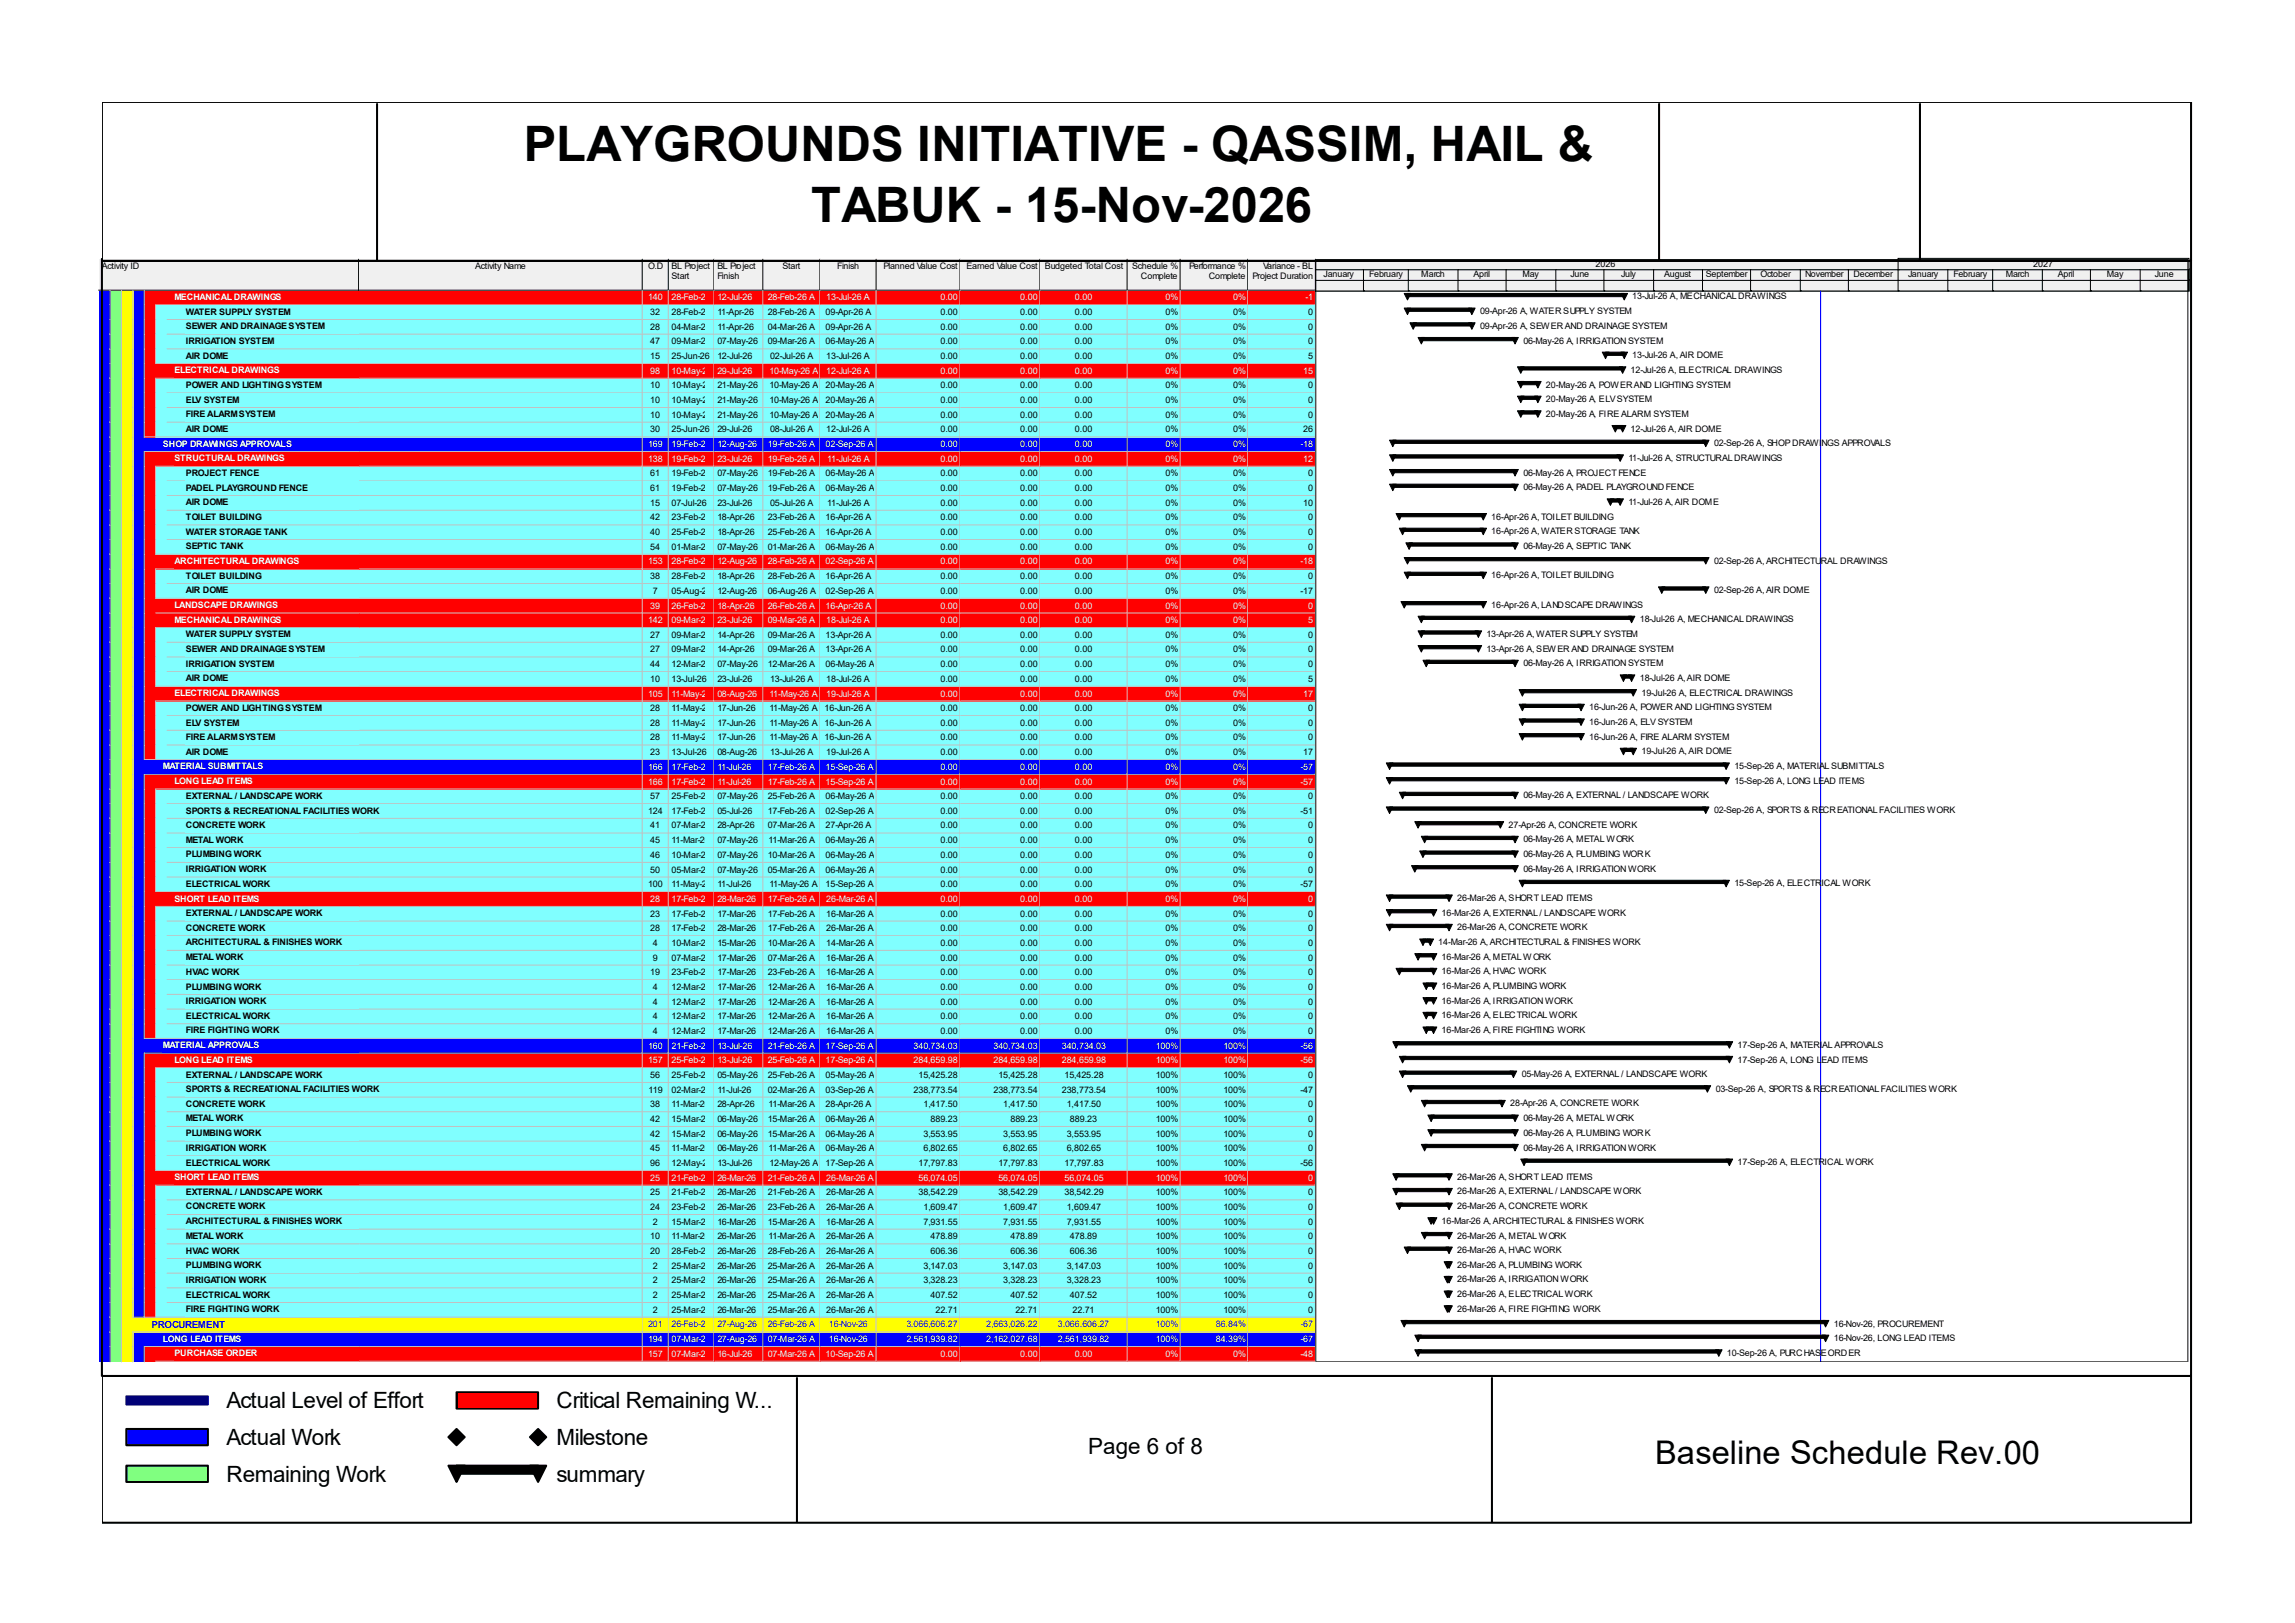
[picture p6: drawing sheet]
<svg xmlns="http://www.w3.org/2000/svg" width="297mm" height="210mm" viewBox="0 0 297 210" stroke-linecap="round" stroke-linejoin="round" font-family="sans-serif">
<defs><g id="words">
<g font-size="6.3">
<text x="67.8" y="20.8">PLAYGROUNDS INITIATIVE - QASSIM, HAIL &amp;</text>
<text x="105" y="28.7">TABUK - 15-Nov-2026</text>
</g>
<text font-size="4.2" x="214.2" y="189.4">Baseline Schedule Rev.00</text>
<g font-size="2.9">
<text x="29.3" y="182.2">Actual Level of Effort</text>
<text x="72" y="182.2">Critical Remaining W...</text>
<text x="29.3" y="187">Actual Work</text>
<text x="29.3" y="191.8">Remaining Work</text>
<text x="72" y="187">Milestone</text>
<text x="72" y="191.8">summary</text>
<text x="140.8" y="188.1">Page 6 of 8</text>
</g>
<text font-size="1.3" fill="#00f" x="19.6" y="171.8">PROCUREMENT</text>
<g font-size="1.2">
<text x="13.2" y="34.8">Activity ID</text>
<text x="61.5" y="34.8">Activity Name</text>
<text x="83.9" y="34.8">O.D</text>
<text x="86.9" y="34.8">BL Project</text>
<text x="92.8" y="34.8">BL Project</text>
<text x="101.3" y="34.8">Start</text>
<text x="108.3" y="34.8">Finish</text>
<text x="114.3" y="34.8">Planned Value Cost</text>
<text x="125.1" y="34.8">Earned Value Cost</text>
<text x="135.2" y="34.8">Budgeted Total Cost</text>
<text x="146.5" y="34.8">Schedule %</text>
<text x="153.9" y="34.8">Performance %</text>
<text x="163.5" y="34.8">Variance - BL</text>
<text x="171.3" y="35.9">January</text>
<text x="177.2" y="35.9">February</text>
<text x="183.9" y="35.9">March</text>
<text x="190.7" y="35.9">April</text>
<text x="197" y="35.9">May</text>
<text x="203.2" y="35.9">June</text>
<text x="206.5" y="34.5">2026</text>
<text x="209.8" y="35.9">July</text>
<text x="215.4" y="35.9">August</text>
<text x="220.8" y="35.9">September</text>
<text x="227.8" y="35.9">October</text>
<text x="233.6" y="35.9">November</text>
<text x="239.9" y="35.9">December</text>
<text x="246.9" y="35.9">January</text>
<text x="252.8" y="35.9">February</text>
<text x="259.6" y="35.9">March</text>
<text x="263.1" y="34.5">2027</text>
<text x="266.3" y="35.9">April</text>
<text x="272.7" y="35.9">May</text>
<text x="278.8" y="35.9">June</text>
<text x="24" y="40.7">WATER SUPPLY SYSTEM</text>
<text x="84.2" y="40.8">32</text>
<text x="86.9" y="36.1">Start</text>
<text x="86.9" y="40.8">28-Feb-26</text>
<text x="92.8" y="36.1">Finish</text>
<text x="92.8" y="40.8">11-Apr-26</text>
<text x="99.4" y="40.8">28-Feb-26 A</text>
<text x="106.8" y="40.8">09-Apr-26 A</text>
<text x="121.7" y="40.8">0.00</text>
<text x="132" y="40.8">0.00</text>
<text x="139.1" y="40.8">0.00</text>
<text x="147.7" y="36.1">Complete</text>
<text x="150.8" y="40.8">0%</text>
<text x="156.4" y="36.1">Complete</text>
<text x="159.6" y="40.8">0%</text>
<text x="162.1" y="36.1">Project Duration</text>
<text x="169.3" y="40.8">0</text>
<text x="191.6" y="40.6">09-Apr-26 A, WATER SUPPLY SYSTEM</text>
<text x="211.2" y="38.7">13-Jul-26 A, MECHANICAL DRAWINGS</text>
<text x="24" y="42.6">SEWER AND DRAINAGE SYSTEM</text>
<text x="24" y="44.5">IRRIGATION SYSTEM</text>
<text x="24" y="46.4">AIR DOME</text>
<text x="84.2" y="42.7">28</text>
<text x="84.2" y="44.6">47</text>
<text x="84.2" y="46.4">15</text>
<text x="86.9" y="42.7">04-Mar-26</text>
<text x="86.9" y="44.6">09-Mar-26</text>
<text x="86.9" y="46.4">25-Jun-26</text>
<text x="92.8" y="42.7">11-Apr-26</text>
<text x="92.8" y="44.6">07-May-26</text>
<text x="92.8" y="46.4">12-Jul-26</text>
<text x="99.4" y="42.7">04-Mar-26 A</text>
<text x="99.4" y="44.6">09-Mar-26 A</text>
<text x="99.7" y="46.4">02-Jul-26 A</text>
<text x="106.8" y="42.7">09-Apr-26 A</text>
<text x="106.8" y="44.6">06-May-26 A</text>
<text x="106.9" y="46.4">13-Jul-26 A</text>
<text x="121.7" y="42.7">0.00</text>
<text x="121.7" y="44.6">0.00</text>
<text x="121.7" y="46.4">0.00</text>
<text x="132" y="42.7">0.00</text>
<text x="132" y="44.6">0.00</text>
<text x="132" y="46.4">0.00</text>
<text x="139.1" y="42.7">0.00</text>
<text x="139.1" y="44.6">0.00</text>
<text x="139.1" y="46.4">0.00</text>
<text x="150.8" y="42.7">0%</text>
<text x="150.8" y="44.6">0%</text>
<text x="150.8" y="46.4">0%</text>
<text x="159.6" y="42.7">0%</text>
<text x="159.6" y="44.6">0%</text>
<text x="159.6" y="46.4">0%</text>
<text x="169.3" y="42.7">0</text>
<text x="169.3" y="44.6">0</text>
<text x="169.3" y="46.4">5</text>
<text x="191.6" y="42.5">09-Apr-26 A, SEWER AND DRAINAGE SYSTEM</text>
<text x="197.1" y="44.4">06-May-26 A, IRRIGATION SYSTEM</text>
<text x="211.2" y="46.4">13-Jul-26 A, AIR DOME</text>
<text x="24" y="50.2">POWER AND LIGHTING SYSTEM</text>
<text x="24" y="52.1">ELV SYSTEM</text>
<text x="84.2" y="50.2">10</text>
<text x="84.2" y="52.2">10</text>
<text x="86.9" y="50.2">10-May-26</text>
<text x="86.9" y="52.2">10-May-26</text>
<text x="92.8" y="50.2">21-May-26</text>
<text x="92.8" y="52.2">21-May-26</text>
<text x="99.6" y="50.2">10-May-26 A</text>
<text x="99.6" y="52.2">10-May-26 A</text>
<text x="106.8" y="50.2">20-May-26 A</text>
<text x="106.8" y="52.2">20-May-26 A</text>
<text x="121.7" y="50.2">0.00</text>
<text x="121.7" y="52.2">0.00</text>
<text x="132" y="50.2">0.00</text>
<text x="132" y="52.2">0.00</text>
<text x="139.1" y="50.2">0.00</text>
<text x="139.1" y="52.2">0.00</text>
<text x="150.8" y="50.2">0%</text>
<text x="150.8" y="52.2">0%</text>
<text x="159.6" y="50.2">0%</text>
<text x="159.6" y="52.2">0%</text>
<text x="169.3" y="50.2">0</text>
<text x="169.3" y="52.2">0</text>
<text x="200.1" y="50.2">20-May-26 A, POWER AND LIGHTING SYSTEM</text>
<text x="200.1" y="52">20-May-26 A, ELV SYSTEM</text>
<text x="200.1" y="53.9">20-May-26 A, FIRE ALARM SYSTEM</text>
<text x="211" y="48.3">12-Jul-26 A, ELECTRICAL DRAWINGS</text>
<text x="24" y="54">FIRE ALARM SYSTEM</text>
<text x="24" y="55.9">AIR DOME</text>
<text x="84.2" y="54.1">10</text>
<text x="84.2" y="56">30</text>
<text x="86.9" y="54.1">10-May-26</text>
<text x="86.9" y="56">25-Jun-26</text>
<text x="92.8" y="54.1">21-May-26</text>
<text x="92.8" y="56">29-Jul-26</text>
<text x="99.6" y="54.1">10-May-26 A</text>
<text x="99.7" y="56">08-Jul-26 A</text>
<text x="106.8" y="54.1">20-May-26 A</text>
<text x="106.9" y="56">12-Jul-26 A</text>
<text x="121.7" y="54.1">0.00</text>
<text x="121.7" y="56">0.00</text>
<text x="132" y="54.1">0.00</text>
<text x="132" y="56">0.00</text>
<text x="139.1" y="54.1">0.00</text>
<text x="139.1" y="56">0.00</text>
<text x="150.8" y="54.1">0%</text>
<text x="150.8" y="56">0%</text>
<text x="159.6" y="54.1">0%</text>
<text x="159.6" y="56">0%</text>
<text x="168.7" y="56">26</text>
<text x="169.3" y="54.1">0</text>
<text x="210.7" y="59.6">11-Jul-26 A, STRUCTURAL DRAWINGS</text>
<text x="211" y="55.8">12-Jul-26 A, AIR DOME</text>
<text x="221.8" y="57.7">02-Sep-26 A, SHOP DRAWINGS APPROVALS</text>
<text x="24" y="61.6">PROJECT FENCE</text>
<text x="24" y="63.5">PADEL PLAYGROUND FENCE</text>
<text x="24" y="65.4">AIR DOME</text>
<text x="84.2" y="61.6">61</text>
<text x="84.2" y="63.5">61</text>
<text x="84.2" y="65.4">15</text>
<text x="86.9" y="61.6">19-Feb-26</text>
<text x="86.9" y="63.5">19-Feb-26</text>
<text x="86.9" y="65.4">07-Jul-26</text>
<text x="92.8" y="61.6">07-May-26</text>
<text x="92.8" y="63.5">07-May-26</text>
<text x="92.8" y="65.4">23-Jul-26</text>
<text x="99.4" y="61.6">19-Feb-26 A</text>
<text x="99.4" y="63.5">19-Feb-26 A</text>
<text x="99.7" y="65.4">05-Jul-26 A</text>
<text x="106.8" y="61.6">06-May-26 A</text>
<text x="106.8" y="63.5">06-May-26 A</text>
<text x="107.1" y="65.4">11-Jul-26 A</text>
<text x="121.7" y="61.6">0.00</text>
<text x="121.7" y="63.5">0.00</text>
<text x="121.7" y="65.4">0.00</text>
<text x="132" y="61.6">0.00</text>
<text x="132" y="63.5">0.00</text>
<text x="132" y="65.4">0.00</text>
<text x="139.1" y="61.6">0.00</text>
<text x="139.1" y="63.5">0.00</text>
<text x="139.1" y="65.4">0.00</text>
<text x="150.8" y="61.6">0%</text>
<text x="150.8" y="63.5">0%</text>
<text x="150.8" y="65.4">0%</text>
<text x="159.6" y="61.6">0%</text>
<text x="159.6" y="63.5">0%</text>
<text x="159.6" y="65.4">0%</text>
<text x="168.7" y="65.4">10</text>
<text x="169.3" y="61.6">0</text>
<text x="169.3" y="63.5">0</text>
<text x="197.1" y="61.6">06-May-26 A, PROJECT FENCE</text>
<text x="197.1" y="63.4">06-May-26 A, PADEL PLAYGROUND FENCE</text>
<text x="210.7" y="65.3">11-Jul-26 A, AIR DOME</text>
<text x="24" y="67.3">TOILET BUILDING</text>
<text x="24" y="69.2">WATER STORAGE TANK</text>
<text x="24" y="71.1">SEPTIC TANK</text>
<text x="84.2" y="67.4">42</text>
<text x="84.2" y="69.3">40</text>
<text x="84.2" y="71.1">54</text>
<text x="86.9" y="67.4">23-Feb-26</text>
<text x="86.9" y="69.3">25-Feb-26</text>
<text x="86.9" y="71.1">01-Mar-26</text>
<text x="92.8" y="67.4">18-Apr-26</text>
<text x="92.8" y="69.3">18-Apr-26</text>
<text x="92.8" y="71.1">07-May-26</text>
<text x="99.4" y="67.4">23-Feb-26 A</text>
<text x="99.4" y="69.3">25-Feb-26 A</text>
<text x="99.4" y="71.1">01-Mar-26 A</text>
<text x="106.8" y="67.4">16-Apr-26 A</text>
<text x="106.8" y="69.3">16-Apr-26 A</text>
<text x="106.8" y="71.1">06-May-26 A</text>
<text x="121.7" y="67.4">0.00</text>
<text x="121.7" y="69.3">0.00</text>
<text x="121.7" y="71.1">0.00</text>
<text x="132" y="67.4">0.00</text>
<text x="132" y="69.3">0.00</text>
<text x="132" y="71.1">0.00</text>
<text x="139.1" y="67.4">0.00</text>
<text x="139.1" y="69.3">0.00</text>
<text x="139.1" y="71.1">0.00</text>
<text x="150.8" y="67.4">0%</text>
<text x="150.8" y="69.3">0%</text>
<text x="150.8" y="71.1">0%</text>
<text x="159.6" y="67.4">0%</text>
<text x="159.6" y="69.3">0%</text>
<text x="159.6" y="71.1">0%</text>
<text x="169.3" y="67.4">0</text>
<text x="169.3" y="69.3">0</text>
<text x="169.3" y="71.1">0</text>
<text x="193" y="67.2">16-Apr-26 A, TOILET BUILDING</text>
<text x="193" y="69.1">16-Apr-26 A, WATER STORAGE TANK</text>
<text x="197.1" y="71">06-May-26 A, SEPTIC TANK</text>
<text x="24" y="74.9">TOILET BUILDING</text>
<text x="24" y="76.8">AIR DOME</text>
<text x="84.2" y="74.9">38</text>
<text x="84.5" y="76.8">7</text>
<text x="86.9" y="74.9">28-Feb-26</text>
<text x="86.9" y="76.8">05-Aug-26</text>
<text x="92.8" y="74.9">18-Apr-26</text>
<text x="92.8" y="76.8">12-Aug-26</text>
<text x="99.4" y="74.9">28-Feb-26 A</text>
<text x="99.4" y="76.8">06-Aug-26 A</text>
<text x="106.8" y="74.9">16-Apr-26 A</text>
<text x="106.8" y="76.8">02-Sep-26 A</text>
<text x="121.7" y="74.9">0.00</text>
<text x="121.7" y="76.8">0.00</text>
<text x="132" y="74.9">0.00</text>
<text x="132" y="76.8">0.00</text>
<text x="139.1" y="74.9">0.00</text>
<text x="139.1" y="76.8">0.00</text>
<text x="150.8" y="74.9">0%</text>
<text x="150.8" y="76.8">0%</text>
<text x="159.6" y="74.9">0%</text>
<text x="159.6" y="76.8">0%</text>
<text x="168.3" y="76.8">-17</text>
<text x="169.3" y="74.9">0</text>
<text x="193" y="74.8">16-Apr-26 A, TOILET BUILDING</text>
<text x="221.8" y="72.9">02-Sep-26 A, ARCHITECTURAL DRAWINGS</text>
<text x="221.8" y="76.7">02-Sep-26 A, AIR DOME</text>
<text x="24" y="82.5">WATER SUPPLY SYSTEM</text>
<text x="84.2" y="82.5">27</text>
<text x="86.9" y="82.5">09-Mar-26</text>
<text x="92.8" y="82.5">14-Apr-26</text>
<text x="99.4" y="82.5">09-Mar-26 A</text>
<text x="106.8" y="82.5">13-Apr-26 A</text>
<text x="121.7" y="82.5">0.00</text>
<text x="132" y="82.5">0.00</text>
<text x="139.1" y="82.5">0.00</text>
<text x="150.8" y="82.5">0%</text>
<text x="159.6" y="82.5">0%</text>
<text x="169.3" y="82.5">0</text>
<text x="192.4" y="82.4">13-Apr-26 A, WATER SUPPLY SYSTEM</text>
<text x="193" y="78.6">16-Apr-26 A, LANDSCAPE DRAWINGS</text>
<text x="212.2" y="80.5">18-Jul-26 A, MECHANICAL DRAWINGS</text>
<text x="24" y="84.4">SEWER AND DRAINAGE SYSTEM</text>
<text x="24" y="86.3">IRRIGATION SYSTEM</text>
<text x="24" y="88.2">AIR DOME</text>
<text x="84.2" y="84.4">27</text>
<text x="84.2" y="86.3">44</text>
<text x="84.2" y="88.2">10</text>
<text x="86.9" y="84.4">09-Mar-26</text>
<text x="86.9" y="86.3">12-Mar-26</text>
<text x="86.9" y="88.2">13-Jul-26</text>
<text x="92.8" y="84.4">14-Apr-26</text>
<text x="92.8" y="86.3">07-May-26</text>
<text x="92.8" y="88.2">23-Jul-26</text>
<text x="99.4" y="84.4">09-Mar-26 A</text>
<text x="99.4" y="86.3">12-Mar-26 A</text>
<text x="99.7" y="88.2">13-Jul-26 A</text>
<text x="106.8" y="84.4">13-Apr-26 A</text>
<text x="106.8" y="86.3">06-May-26 A</text>
<text x="106.9" y="88.2">18-Jul-26 A</text>
<text x="121.7" y="84.4">0.00</text>
<text x="121.7" y="86.3">0.00</text>
<text x="121.7" y="88.2">0.00</text>
<text x="132" y="84.4">0.00</text>
<text x="132" y="86.3">0.00</text>
<text x="132" y="88.2">0.00</text>
<text x="139.1" y="84.4">0.00</text>
<text x="139.1" y="86.3">0.00</text>
<text x="139.1" y="88.2">0.00</text>
<text x="150.8" y="84.4">0%</text>
<text x="150.8" y="86.3">0%</text>
<text x="150.8" y="88.2">0%</text>
<text x="159.6" y="84.4">0%</text>
<text x="159.6" y="86.3">0%</text>
<text x="159.6" y="88.2">0%</text>
<text x="169.3" y="84.4">0</text>
<text x="169.3" y="86.3">0</text>
<text x="169.3" y="88.2">5</text>
<text x="192.4" y="84.3">13-Apr-26 A, SEWER AND DRAINAGE SYSTEM</text>
<text x="197.1" y="86.2">06-May-26 A, IRRIGATION SYSTEM</text>
<text x="212.2" y="88.1">18-Jul-26 A, AIR DOME</text>
<text x="24" y="92">POWER AND LIGHTING SYSTEM</text>
<text x="24" y="93.9">ELV SYSTEM</text>
<text x="24" y="95.8">FIRE ALARM SYSTEM</text>
<text x="84.2" y="92">28</text>
<text x="84.2" y="93.9">28</text>
<text x="84.2" y="95.8">28</text>
<text x="86.9" y="92">11-May-26</text>
<text x="86.9" y="93.9">11-May-26</text>
<text x="86.9" y="95.8">11-May-26</text>
<text x="92.8" y="92">17-Jun-26</text>
<text x="92.8" y="93.9">17-Jun-26</text>
<text x="92.8" y="95.8">17-Jun-26</text>
<text x="99.6" y="92">11-May-26 A</text>
<text x="99.6" y="93.9">11-May-26 A</text>
<text x="99.6" y="95.8">11-May-26 A</text>
<text x="106.7" y="92">16-Jun-26 A</text>
<text x="106.7" y="93.9">16-Jun-26 A</text>
<text x="106.7" y="95.8">16-Jun-26 A</text>
<text x="121.7" y="92">0.00</text>
<text x="121.7" y="93.9">0.00</text>
<text x="121.7" y="95.8">0.00</text>
<text x="132" y="92">0.00</text>
<text x="132" y="93.9">0.00</text>
<text x="132" y="95.8">0.00</text>
<text x="139.1" y="92">0.00</text>
<text x="139.1" y="93.9">0.00</text>
<text x="139.1" y="95.8">0.00</text>
<text x="150.8" y="92">0%</text>
<text x="150.8" y="93.9">0%</text>
<text x="150.8" y="95.8">0%</text>
<text x="159.6" y="92">0%</text>
<text x="159.6" y="93.9">0%</text>
<text x="159.6" y="95.8">0%</text>
<text x="169.3" y="92">0</text>
<text x="169.3" y="93.9">0</text>
<text x="169.3" y="95.8">0</text>
<text x="205.7" y="91.9">16-Jun-26 A, POWER AND LIGHTING SYSTEM</text>
<text x="205.7" y="93.8">16-Jun-26 A, ELV SYSTEM</text>
<text x="205.7" y="95.7">16-Jun-26 A, FIRE ALARM SYSTEM</text>
<text x="212.4" y="90">19-Jul-26 A, ELECTRICAL DRAWINGS</text>
<text x="24" y="97.7">AIR DOME</text>
<text x="84.2" y="97.7">23</text>
<text x="86.9" y="97.7">13-Jul-26</text>
<text x="92.8" y="97.7">08-Aug-26</text>
<text x="99.7" y="97.7">13-Jul-26 A</text>
<text x="106.9" y="97.7">19-Jul-26 A</text>
<text x="121.7" y="97.7">0.00</text>
<text x="132" y="97.7">0.00</text>
<text x="139.1" y="97.7">0.00</text>
<text x="150.8" y="97.7">0%</text>
<text x="159.6" y="97.7">0%</text>
<text x="168.7" y="97.7">17</text>
<text x="212.4" y="97.6">19-Jul-26 A, AIR DOME</text>
<text x="224.5" y="99.5">15-Sep-26 A, MATERIAL SUBMITTALS</text>
<text x="224.5" y="101.4">15-Sep-26 A, LONG LEAD ITEMS</text>
<text x="24" y="103.4">EXTERNAL / LANDSCAPE WORK</text>
<text x="24" y="105.3">SPORTS &amp; RECREATIONAL FACILITIES WORK</text>
<text x="24" y="107.1">CONCRETE WORK</text>
<text x="83.9" y="105.3">124</text>
<text x="84.2" y="103.4">57</text>
<text x="84.2" y="107.2">41</text>
<text x="86.9" y="103.4">25-Feb-26</text>
<text x="86.9" y="105.3">17-Feb-26</text>
<text x="86.9" y="107.2">07-Mar-26</text>
<text x="92.8" y="103.4">07-May-26</text>
<text x="92.8" y="105.3">05-Jul-26</text>
<text x="92.8" y="107.2">28-Apr-26</text>
<text x="99.4" y="103.4">25-Feb-26 A</text>
<text x="99.4" y="105.3">17-Feb-26 A</text>
<text x="99.4" y="107.2">07-Mar-26 A</text>
<text x="106.8" y="103.4">06-May-26 A</text>
<text x="106.8" y="105.3">02-Sep-26 A</text>
<text x="106.8" y="107.2">27-Apr-26 A</text>
<text x="121.7" y="103.4">0.00</text>
<text x="121.7" y="105.3">0.00</text>
<text x="121.7" y="107.2">0.00</text>
<text x="132" y="103.4">0.00</text>
<text x="132" y="105.3">0.00</text>
<text x="132" y="107.2">0.00</text>
<text x="139.1" y="103.4">0.00</text>
<text x="139.1" y="105.3">0.00</text>
<text x="139.1" y="107.2">0.00</text>
<text x="150.8" y="103.4">0%</text>
<text x="150.8" y="105.3">0%</text>
<text x="150.8" y="107.2">0%</text>
<text x="159.6" y="103.4">0%</text>
<text x="159.6" y="105.3">0%</text>
<text x="159.6" y="107.2">0%</text>
<text x="168.3" y="105.3">-51</text>
<text x="169.3" y="103.4">0</text>
<text x="169.3" y="107.2">0</text>
<text x="195.2" y="107.1">27-Apr-26 A, CONCRETE WORK</text>
<text x="197.1" y="103.3">06-May-26 A, EXTERNAL / LANDSCAPE WORK</text>
<text x="221.8" y="105.2">02-Sep-26 A, SPORTS &amp; RECREATIONAL FACILITIES WORK</text>
<text x="24" y="109.1">METAL WORK</text>
<text x="24" y="111">PLUMBING WORK</text>
<text x="24" y="112.9">IRRIGATION WORK</text>
<text x="84.2" y="109.1">45</text>
<text x="84.2" y="111">46</text>
<text x="84.2" y="112.9">50</text>
<text x="86.9" y="109.1">11-Mar-26</text>
<text x="86.9" y="111">10-Mar-26</text>
<text x="86.9" y="112.9">05-Mar-26</text>
<text x="92.8" y="109.1">07-May-26</text>
<text x="92.8" y="111">07-May-26</text>
<text x="92.8" y="112.9">07-May-26</text>
<text x="99.4" y="111">10-Mar-26 A</text>
<text x="99.4" y="112.9">05-Mar-26 A</text>
<text x="99.4" y="109.1">11-Mar-26 A</text>
<text x="106.8" y="109.1">06-May-26 A</text>
<text x="106.8" y="111">06-May-26 A</text>
<text x="106.8" y="112.9">06-May-26 A</text>
<text x="121.7" y="109.1">0.00</text>
<text x="121.7" y="111">0.00</text>
<text x="121.7" y="112.9">0.00</text>
<text x="132" y="109.1">0.00</text>
<text x="132" y="111">0.00</text>
<text x="132" y="112.9">0.00</text>
<text x="139.1" y="109.1">0.00</text>
<text x="139.1" y="111">0.00</text>
<text x="139.1" y="112.9">0.00</text>
<text x="150.8" y="109.1">0%</text>
<text x="150.8" y="111">0%</text>
<text x="150.8" y="112.9">0%</text>
<text x="159.6" y="109.1">0%</text>
<text x="159.6" y="111">0%</text>
<text x="159.6" y="112.9">0%</text>
<text x="169.3" y="109.1">0</text>
<text x="169.3" y="111">0</text>
<text x="169.3" y="112.9">0</text>
<text x="197.1" y="109">06-May-26 A, METAL WORK</text>
<text x="197.1" y="110.9">06-May-26 A, PLUMBING WORK</text>
<text x="197.1" y="112.8">06-May-26 A, IRRIGATION WORK</text>
<text x="24" y="114.8">ELECTRICAL WORK</text>
<text x="24" y="118.6">EXTERNAL / LANDSCAPE WORK</text>
<text x="83.9" y="114.8">100</text>
<text x="84.2" y="118.6">23</text>
<text x="86.9" y="114.8">11-May-26</text>
<text x="86.9" y="118.6">17-Feb-26</text>
<text x="92.8" y="114.8">11-Jul-26</text>
<text x="92.8" y="118.6">17-Mar-26</text>
<text x="99.4" y="118.6">17-Feb-26 A</text>
<text x="99.6" y="114.8">11-May-26 A</text>
<text x="106.8" y="114.8">15-Sep-26 A</text>
<text x="106.9" y="118.6">16-Mar-26 A</text>
<text x="121.7" y="114.8">0.00</text>
<text x="121.7" y="118.6">0.00</text>
<text x="132" y="114.8">0.00</text>
<text x="132" y="118.6">0.00</text>
<text x="139.1" y="114.8">0.00</text>
<text x="139.1" y="118.6">0.00</text>
<text x="150.8" y="114.8">0%</text>
<text x="150.8" y="118.6">0%</text>
<text x="159.6" y="114.8">0%</text>
<text x="159.6" y="118.6">0%</text>
<text x="168.3" y="114.8">-57</text>
<text x="169.3" y="118.6">0</text>
<text x="186.6" y="118.5">16-Mar-26 A, EXTERNAL / LANDSCAPE WORK</text>
<text x="188.6" y="116.6">26-Mar-26 A, SHORT LEAD ITEMS</text>
<text x="224.5" y="114.7">15-Sep-26 A, ELECTRICAL WORK</text>
<text x="24" y="120.4">CONCRETE WORK</text>
<text x="24" y="122.3">ARCHITECTURAL &amp; FINISHES WORK</text>
<text x="24" y="124.2">METAL WORK</text>
<text x="84.2" y="120.5">28</text>
<text x="84.5" y="122.4">4</text>
<text x="84.5" y="124.3">9</text>
<text x="86.9" y="120.5">17-Feb-26</text>
<text x="86.9" y="122.4">10-Mar-26</text>
<text x="86.9" y="124.3">07-Mar-26</text>
<text x="92.8" y="120.5">28-Mar-26</text>
<text x="92.8" y="122.4">15-Mar-26</text>
<text x="92.8" y="124.3">17-Mar-26</text>
<text x="99.4" y="120.5">17-Feb-26 A</text>
<text x="99.4" y="122.4">10-Mar-26 A</text>
<text x="99.4" y="124.3">07-Mar-26 A</text>
<text x="106.9" y="120.5">26-Mar-26 A</text>
<text x="106.9" y="122.4">14-Mar-26 A</text>
<text x="106.9" y="124.3">16-Mar-26 A</text>
<text x="121.7" y="120.5">0.00</text>
<text x="121.7" y="122.4">0.00</text>
<text x="121.7" y="124.3">0.00</text>
<text x="132" y="120.5">0.00</text>
<text x="132" y="122.4">0.00</text>
<text x="132" y="124.3">0.00</text>
<text x="139.1" y="120.5">0.00</text>
<text x="139.1" y="122.4">0.00</text>
<text x="139.1" y="124.3">0.00</text>
<text x="150.8" y="120.5">0%</text>
<text x="150.8" y="122.4">0%</text>
<text x="150.8" y="124.3">0%</text>
<text x="159.6" y="120.5">0%</text>
<text x="159.6" y="122.4">0%</text>
<text x="159.6" y="124.3">0%</text>
<text x="169.3" y="120.5">0</text>
<text x="169.3" y="122.4">0</text>
<text x="169.3" y="124.3">0</text>
<text x="186.1" y="122.3">14-Mar-26 A, ARCHITECTURAL &amp; FINISHES WORK</text>
<text x="186.6" y="124.2">16-Mar-26 A, METAL WORK</text>
<text x="188.6" y="120.4">26-Mar-26 A, CONCRETE WORK</text>
<text x="24" y="126.2">HVAC WORK</text>
<text x="24" y="128.1">PLUMBING WORK</text>
<text x="24" y="130">IRRIGATION WORK</text>
<text x="24" y="131.8">ELECTRICAL WORK</text>
<text x="84.2" y="126.2">19</text>
<text x="84.5" y="128.1">4</text>
<text x="84.5" y="130">4</text>
<text x="84.5" y="131.9">4</text>
<text x="86.9" y="126.2">23-Feb-26</text>
<text x="86.9" y="128.1">12-Mar-26</text>
<text x="86.9" y="130">12-Mar-26</text>
<text x="86.9" y="131.9">12-Mar-26</text>
<text x="92.8" y="126.2">17-Mar-26</text>
<text x="92.8" y="128.1">17-Mar-26</text>
<text x="92.8" y="130">17-Mar-26</text>
<text x="92.8" y="131.9">17-Mar-26</text>
<text x="99.4" y="126.2">23-Feb-26 A</text>
<text x="99.4" y="128.1">12-Mar-26 A</text>
<text x="99.4" y="130">12-Mar-26 A</text>
<text x="99.4" y="131.9">12-Mar-26 A</text>
<text x="106.9" y="126.2">16-Mar-26 A</text>
<text x="106.9" y="128.1">16-Mar-26 A</text>
<text x="106.9" y="130">16-Mar-26 A</text>
<text x="106.9" y="131.9">16-Mar-26 A</text>
<text x="121.7" y="126.2">0.00</text>
<text x="121.7" y="128.1">0.00</text>
<text x="121.7" y="130">0.00</text>
<text x="121.7" y="131.9">0.00</text>
<text x="132" y="126.2">0.00</text>
<text x="132" y="128.1">0.00</text>
<text x="132" y="130">0.00</text>
<text x="132" y="131.9">0.00</text>
<text x="139.1" y="126.2">0.00</text>
<text x="139.1" y="128.1">0.00</text>
<text x="139.1" y="130">0.00</text>
<text x="139.1" y="131.9">0.00</text>
<text x="150.8" y="126.2">0%</text>
<text x="150.8" y="128.1">0%</text>
<text x="150.8" y="130">0%</text>
<text x="150.8" y="131.9">0%</text>
<text x="159.6" y="126.2">0%</text>
<text x="159.6" y="128.1">0%</text>
<text x="159.6" y="130">0%</text>
<text x="159.6" y="131.9">0%</text>
<text x="169.3" y="126.2">0</text>
<text x="169.3" y="128.1">0</text>
<text x="169.3" y="130">0</text>
<text x="169.3" y="131.9">0</text>
<text x="186.6" y="126.1">16-Mar-26 A, HVAC WORK</text>
<text x="186.6" y="128">16-Mar-26 A, PLUMBING WORK</text>
<text x="186.6" y="129.9">16-Mar-26 A, IRRIGATION WORK</text>
<text x="186.6" y="131.8">16-Mar-26 A, ELECTRICAL WORK</text>
<text x="24" y="133.7">FIRE FIGHTING WORK</text>
<text x="84.5" y="133.8">4</text>
<text x="86.9" y="133.8">12-Mar-26</text>
<text x="92.8" y="133.8">17-Mar-26</text>
<text x="99.4" y="133.8">12-Mar-26 A</text>
<text x="106.9" y="133.8">16-Mar-26 A</text>
<text x="121.7" y="133.8">0.00</text>
<text x="132" y="133.8">0.00</text>
<text x="139.1" y="133.8">0.00</text>
<text x="150.8" y="133.8">0%</text>
<text x="159.6" y="133.8">0%</text>
<text x="169.3" y="133.8">0</text>
<text x="186.6" y="133.7">16-Mar-26 A, FIRE FIGHTING WORK</text>
<text x="224.9" y="135.6">17-Sep-26 A, MATERIAL APPROVALS</text>
<text x="224.9" y="137.5">17-Sep-26 A, LONG LEAD ITEMS</text>
<text x="24" y="139.4">EXTERNAL / LANDSCAPE WORK</text>
<text x="24" y="141.4">SPORTS &amp; RECREATIONAL FACILITIES WORK</text>
<text x="24" y="143.3">CONCRETE WORK</text>
<text x="83.9" y="141.4">119</text>
<text x="84.2" y="139.5">56</text>
<text x="84.2" y="143.3">38</text>
<text x="86.9" y="139.5">25-Feb-26</text>
<text x="86.9" y="141.4">02-Mar-26</text>
<text x="86.9" y="143.3">11-Mar-26</text>
<text x="92.8" y="139.5">05-May-26</text>
<text x="92.8" y="141.4">11-Jul-26</text>
<text x="92.8" y="143.3">28-Apr-26</text>
<text x="99.4" y="139.5">25-Feb-26 A</text>
<text x="99.4" y="141.4">02-Mar-26 A</text>
<text x="99.4" y="143.3">11-Mar-26 A</text>
<text x="106.8" y="139.5">05-May-26 A</text>
<text x="106.8" y="141.4">03-Sep-26 A</text>
<text x="106.8" y="143.3">28-Apr-26 A</text>
<text x="118.2" y="141.4">238,773.54</text>
<text x="118.9" y="139.5">15,425.28</text>
<text x="119.5" y="143.3">1,417.50</text>
<text x="128.6" y="141.4">238,773.54</text>
<text x="129.2" y="139.5">15,425.28</text>
<text x="129.8" y="143.3">1,417.50</text>
<text x="137.4" y="141.4">238,773.54</text>
<text x="137.8" y="139.5">15,425.28</text>
<text x="138" y="143.3">1,417.50</text>
<text x="149.6" y="139.5">100%</text>
<text x="149.6" y="141.4">100%</text>
<text x="149.6" y="143.3">100%</text>
<text x="158.3" y="139.5">100%</text>
<text x="158.3" y="141.4">100%</text>
<text x="158.3" y="143.3">100%</text>
<text x="168.3" y="141.4">-47</text>
<text x="169.3" y="139.5">0</text>
<text x="169.3" y="143.3">0</text>
<text x="195.5" y="143.2">28-Apr-26 A, CONCRETE WORK</text>
<text x="196.9" y="139.4">05-May-26 A, EXTERNAL / LANDSCAPE WORK</text>
<text x="222" y="141.3">03-Sep-26 A, SPORTS &amp; RECREATIONAL FACILITIES WORK</text>
<text x="24" y="145.1">METAL WORK</text>
<text x="24" y="147">PLUMBING WORK</text>
<text x="24" y="148.9">IRRIGATION WORK</text>
<text x="84.2" y="145.2">42</text>
<text x="84.2" y="147.1">42</text>
<text x="84.2" y="149">45</text>
<text x="86.9" y="145.2">15-Mar-26</text>
<text x="86.9" y="147.1">15-Mar-26</text>
<text x="86.9" y="149">11-Mar-26</text>
<text x="92.8" y="145.2">06-May-26</text>
<text x="92.8" y="147.1">06-May-26</text>
<text x="92.8" y="149">06-May-26</text>
<text x="99.4" y="145.2">15-Mar-26 A</text>
<text x="99.4" y="147.1">15-Mar-26 A</text>
<text x="99.4" y="149">11-Mar-26 A</text>
<text x="106.8" y="145.2">06-May-26 A</text>
<text x="106.8" y="147.1">06-May-26 A</text>
<text x="106.8" y="149">06-May-26 A</text>
<text x="119.5" y="147.1">3,553.95</text>
<text x="119.5" y="149">6,802.65</text>
<text x="120.4" y="145.2">889.23</text>
<text x="129.8" y="147.1">3,553.95</text>
<text x="129.8" y="149">6,802.65</text>
<text x="130.8" y="145.2">889.23</text>
<text x="138" y="147.1">3,553.95</text>
<text x="138" y="149">6,802.65</text>
<text x="138.5" y="145.2">889.23</text>
<text x="149.6" y="145.2">100%</text>
<text x="149.6" y="147.1">100%</text>
<text x="149.6" y="149">100%</text>
<text x="158.3" y="145.2">100%</text>
<text x="158.3" y="147.1">100%</text>
<text x="158.3" y="149">100%</text>
<text x="169.3" y="145.2">0</text>
<text x="169.3" y="147.1">0</text>
<text x="169.3" y="149">0</text>
<text x="197.1" y="145.1">06-May-26 A, METAL WORK</text>
<text x="197.1" y="147">06-May-26 A, PLUMBING WORK</text>
<text x="197.1" y="148.9">06-May-26 A, IRRIGATION WORK</text>
<text x="24" y="150.8">ELECTRICAL WORK</text>
<text x="24" y="154.6">EXTERNAL / LANDSCAPE WORK</text>
<text x="84.2" y="150.9">96</text>
<text x="84.2" y="154.7">25</text>
<text x="86.9" y="150.9">12-May-26</text>
<text x="86.9" y="154.7">21-Feb-26</text>
<text x="92.8" y="150.9">13-Jul-26</text>
<text x="92.8" y="154.7">26-Mar-26</text>
<text x="99.4" y="154.7">21-Feb-26 A</text>
<text x="99.6" y="150.9">12-May-26 A</text>
<text x="106.8" y="150.9">17-Sep-26 A</text>
<text x="106.9" y="154.7">26-Mar-26 A</text>
<text x="118.9" y="150.9">17,797.83</text>
<text x="118.9" y="154.7">38,542.29</text>
<text x="129.2" y="150.9">17,797.83</text>
<text x="129.2" y="154.7">38,542.29</text>
<text x="137.8" y="150.9">17,797.83</text>
<text x="137.8" y="154.7">38,542.29</text>
<text x="149.6" y="150.9">100%</text>
<text x="149.6" y="154.7">100%</text>
<text x="158.3" y="150.9">100%</text>
<text x="158.3" y="154.7">100%</text>
<text x="168.3" y="150.9">-56</text>
<text x="169.3" y="154.7">0</text>
<text x="188.6" y="152.7">26-Mar-26 A, SHORT LEAD ITEMS</text>
<text x="188.6" y="154.6">26-Mar-26 A, EXTERNAL / LANDSCAPE WORK</text>
<text x="224.9" y="150.7">17-Sep-26 A, ELECTRICAL WORK</text>
<text x="24" y="156.5">CONCRETE WORK</text>
<text x="24" y="158.4">ARCHITECTURAL &amp; FINISHES WORK</text>
<text x="24" y="160.3">METAL WORK</text>
<text x="84.2" y="156.5">24</text>
<text x="84.2" y="160.4">10</text>
<text x="84.5" y="158.5">2</text>
<text x="86.9" y="156.5">23-Feb-26</text>
<text x="86.9" y="158.5">15-Mar-26</text>
<text x="86.9" y="160.4">11-Mar-26</text>
<text x="92.8" y="156.5">26-Mar-26</text>
<text x="92.8" y="158.5">16-Mar-26</text>
<text x="92.8" y="160.4">26-Mar-26</text>
<text x="99.4" y="156.5">23-Feb-26 A</text>
<text x="99.4" y="158.5">15-Mar-26 A</text>
<text x="99.4" y="160.4">11-Mar-26 A</text>
<text x="106.9" y="156.5">26-Mar-26 A</text>
<text x="106.9" y="158.5">16-Mar-26 A</text>
<text x="106.9" y="160.4">26-Mar-26 A</text>
<text x="119.5" y="156.5">1,609.47</text>
<text x="119.5" y="158.5">7,931.55</text>
<text x="120.4" y="160.4">478.89</text>
<text x="129.8" y="156.5">1,609.47</text>
<text x="129.8" y="158.5">7,931.55</text>
<text x="130.8" y="160.4">478.89</text>
<text x="138" y="156.5">1,609.47</text>
<text x="138" y="158.5">7,931.55</text>
<text x="138.5" y="160.4">478.89</text>
<text x="149.6" y="156.5">100%</text>
<text x="149.6" y="158.5">100%</text>
<text x="149.6" y="160.4">100%</text>
<text x="158.3" y="156.5">100%</text>
<text x="158.3" y="158.5">100%</text>
<text x="158.3" y="160.4">100%</text>
<text x="169.3" y="156.5">0</text>
<text x="169.3" y="158.5">0</text>
<text x="169.3" y="160.4">0</text>
<text x="186.6" y="158.4">16-Mar-26 A, ARCHITECTURAL &amp; FINISHES WORK</text>
<text x="188.6" y="156.5">26-Mar-26 A, CONCRETE WORK</text>
<text x="188.6" y="160.3">26-Mar-26 A, METAL WORK</text>
<text x="24" y="162.2">HVAC WORK</text>
<text x="24" y="164.1">PLUMBING WORK</text>
<text x="24" y="166">IRRIGATION WORK</text>
<text x="24" y="167.9">ELECTRICAL WORK</text>
<text x="84.2" y="162.3">20</text>
<text x="84.5" y="164.2">2</text>
<text x="84.5" y="166.1">2</text>
<text x="84.5" y="168">2</text>
<text x="86.9" y="162.3">28-Feb-26</text>
<text x="86.9" y="164.2">25-Mar-26</text>
<text x="86.9" y="166.1">25-Mar-26</text>
<text x="86.9" y="168">25-Mar-26</text>
<text x="92.8" y="162.3">26-Mar-26</text>
<text x="92.8" y="164.2">26-Mar-26</text>
<text x="92.8" y="166.1">26-Mar-26</text>
<text x="92.8" y="168">26-Mar-26</text>
<text x="99.4" y="162.3">28-Feb-26 A</text>
<text x="99.4" y="164.2">25-Mar-26 A</text>
<text x="99.4" y="166.1">25-Mar-26 A</text>
<text x="99.4" y="168">25-Mar-26 A</text>
<text x="106.9" y="162.3">26-Mar-26 A</text>
<text x="106.9" y="164.2">26-Mar-26 A</text>
<text x="106.9" y="166.1">26-Mar-26 A</text>
<text x="106.9" y="168">26-Mar-26 A</text>
<text x="119.5" y="164.2">3,147.03</text>
<text x="119.5" y="166.1">3,328.23</text>
<text x="120.4" y="162.3">606.36</text>
<text x="120.4" y="168">407.52</text>
<text x="129.8" y="164.2">3,147.03</text>
<text x="129.8" y="166.1">3,328.23</text>
<text x="130.8" y="162.3">606.36</text>
<text x="130.8" y="168">407.52</text>
<text x="138" y="164.2">3,147.03</text>
<text x="138" y="166.1">3,328.23</text>
<text x="138.5" y="162.3">606.36</text>
<text x="138.5" y="168">407.52</text>
<text x="149.6" y="162.3">100%</text>
<text x="149.6" y="164.2">100%</text>
<text x="149.6" y="166.1">100%</text>
<text x="149.6" y="168">100%</text>
<text x="158.3" y="162.3">100%</text>
<text x="158.3" y="164.2">100%</text>
<text x="158.3" y="166.1">100%</text>
<text x="158.3" y="168">100%</text>
<text x="169.3" y="162.3">0</text>
<text x="169.3" y="164.2">0</text>
<text x="169.3" y="166.1">0</text>
<text x="169.3" y="168">0</text>
<text x="188.6" y="162.2">26-Mar-26 A, HVAC WORK</text>
<text x="188.6" y="164">26-Mar-26 A, PLUMBING WORK</text>
<text x="188.6" y="165.9">26-Mar-26 A, IRRIGATION WORK</text>
<text x="188.6" y="167.9">26-Mar-26 A, ELECTRICAL WORK</text>
<text x="24" y="169.8">FIRE FIGHTING WORK</text>
<text x="84.5" y="169.8">2</text>
<text x="86.9" y="169.8">25-Mar-26</text>
<text x="92.8" y="169.8">26-Mar-26</text>
<text x="99.4" y="169.8">25-Mar-26 A</text>
<text x="106.9" y="169.8">26-Mar-26 A</text>
<text x="121.1" y="169.8">22.71</text>
<text x="131.4" y="169.8">22.71</text>
<text x="138.8" y="169.8">22.71</text>
<text x="149.6" y="169.8">100%</text>
<text x="158.3" y="169.8">100%</text>
<text x="169.3" y="169.8">0</text>
<text x="188.6" y="169.8">26-Mar-26 A, FIRE FIGHTING WORK</text>
<text x="237.3" y="171.7">16-Nov-26, PROCUREMENT</text>
<text x="237.3" y="173.6">16-Nov-26, LONG LEAD ITEMS</text>
<text x="223.5" y="175.4">10-Sep-26 A, PURCHASE ORDER</text>
</g>
<g font-size="1.2" fill="#fff">
<text x="22.6" y="38.8">MECHANICAL DRAWINGS</text>
<text x="83.9" y="38.9">140</text>
<text x="86.9" y="38.9">28-Feb-26</text>
<text x="92.8" y="38.9">12-Jul-26</text>
<text x="99.4" y="38.9">28-Feb-26 A</text>
<text x="106.9" y="38.9">13-Jul-26 A</text>
<text x="121.7" y="38.9">0.00</text>
<text x="132" y="38.9">0.00</text>
<text x="139.1" y="38.9">0.00</text>
<text x="150.8" y="38.9">0%</text>
<text x="159.6" y="38.9">0%</text>
<text x="169" y="38.9">-1</text>
<text x="22.6" y="48.3">ELECTRICAL DRAWINGS</text>
<text x="84.2" y="48.3">98</text>
<text x="86.9" y="48.3">10-May-26</text>
<text x="92.8" y="48.3">29-Jul-26</text>
<text x="99.6" y="48.3">10-May-26 A</text>
<text x="106.9" y="48.3">12-Jul-26 A</text>
<text x="121.7" y="48.3">0.00</text>
<text x="132" y="48.3">0.00</text>
<text x="139.1" y="48.3">0.00</text>
<text x="150.8" y="48.3">0%</text>
<text x="159.6" y="48.3">0%</text>
<text x="168.7" y="48.3">15</text>
<text x="21.1" y="57.8">SHOP DRAWINGS APPROVALS</text>
<text x="22.6" y="59.7">STRUCTURAL DRAWINGS</text>
<text x="83.9" y="57.8">169</text>
<text x="83.9" y="59.7">138</text>
<text x="86.9" y="57.8">19-Feb-26</text>
<text x="86.9" y="59.7">19-Feb-26</text>
<text x="92.8" y="57.8">12-Aug-26</text>
<text x="92.8" y="59.7">23-Jul-26</text>
<text x="99.4" y="57.8">19-Feb-26 A</text>
<text x="99.4" y="59.7">19-Feb-26 A</text>
<text x="106.8" y="57.8">02-Sep-26 A</text>
<text x="107.1" y="59.7">11-Jul-26 A</text>
<text x="121.7" y="57.8">0.00</text>
<text x="121.7" y="59.7">0.00</text>
<text x="132" y="57.8">0.00</text>
<text x="132" y="59.7">0.00</text>
<text x="139.1" y="57.8">0.00</text>
<text x="139.1" y="59.7">0.00</text>
<text x="150.8" y="57.8">0%</text>
<text x="150.8" y="59.7">0%</text>
<text x="159.6" y="57.8">0%</text>
<text x="159.6" y="59.7">0%</text>
<text x="168.3" y="57.8">-18</text>
<text x="168.7" y="59.7">12</text>
<text x="22.6" y="73">ARCHITECTURAL DRAWINGS</text>
<text x="83.9" y="73">153</text>
<text x="86.9" y="73">28-Feb-26</text>
<text x="92.8" y="73">12-Aug-26</text>
<text x="99.4" y="73">28-Feb-26 A</text>
<text x="106.8" y="73">02-Sep-26 A</text>
<text x="121.7" y="73">0.00</text>
<text x="132" y="73">0.00</text>
<text x="139.1" y="73">0.00</text>
<text x="150.8" y="73">0%</text>
<text x="159.6" y="73">0%</text>
<text x="168.3" y="73">-18</text>
<text x="22.6" y="78.7">LANDSCAPE DRAWINGS</text>
<text x="22.6" y="80.6">MECHANICAL DRAWINGS</text>
<text x="83.9" y="80.6">142</text>
<text x="84.2" y="78.7">39</text>
<text x="86.9" y="78.7">26-Feb-26</text>
<text x="86.9" y="80.6">09-Mar-26</text>
<text x="92.8" y="78.7">18-Apr-26</text>
<text x="92.8" y="80.6">23-Jul-26</text>
<text x="99.4" y="78.7">26-Feb-26 A</text>
<text x="99.4" y="80.6">09-Mar-26 A</text>
<text x="106.8" y="78.7">16-Apr-26 A</text>
<text x="106.9" y="80.6">18-Jul-26 A</text>
<text x="121.7" y="78.7">0.00</text>
<text x="121.7" y="80.6">0.00</text>
<text x="132" y="78.7">0.00</text>
<text x="132" y="80.6">0.00</text>
<text x="139.1" y="78.7">0.00</text>
<text x="139.1" y="80.6">0.00</text>
<text x="150.8" y="78.7">0%</text>
<text x="150.8" y="80.6">0%</text>
<text x="159.6" y="78.7">0%</text>
<text x="159.6" y="80.6">0%</text>
<text x="169.3" y="78.7">0</text>
<text x="169.3" y="80.6">5</text>
<text x="22.6" y="90.1">ELECTRICAL DRAWINGS</text>
<text x="83.9" y="90.1">105</text>
<text x="86.9" y="90.1">11-May-26</text>
<text x="92.8" y="90.1">08-Aug-26</text>
<text x="99.6" y="90.1">11-May-26 A</text>
<text x="106.9" y="90.1">19-Jul-26 A</text>
<text x="121.7" y="90.1">0.00</text>
<text x="132" y="90.1">0.00</text>
<text x="139.1" y="90.1">0.00</text>
<text x="150.8" y="90.1">0%</text>
<text x="159.6" y="90.1">0%</text>
<text x="168.7" y="90.1">17</text>
<text x="21.1" y="99.6">MATERIAL SUBMITTALS</text>
<text x="22.6" y="101.5">LONG LEAD ITEMS</text>
<text x="83.9" y="99.6">166</text>
<text x="83.9" y="101.5">166</text>
<text x="86.9" y="99.6">17-Feb-26</text>
<text x="86.9" y="101.5">17-Feb-26</text>
<text x="92.8" y="99.6">11-Jul-26</text>
<text x="92.8" y="101.5">11-Jul-26</text>
<text x="99.4" y="99.6">17-Feb-26 A</text>
<text x="99.4" y="101.5">17-Feb-26 A</text>
<text x="106.8" y="99.6">15-Sep-26 A</text>
<text x="106.8" y="101.5">15-Sep-26 A</text>
<text x="121.7" y="99.6">0.00</text>
<text x="121.7" y="101.5">0.00</text>
<text x="132" y="99.6">0.00</text>
<text x="132" y="101.5">0.00</text>
<text x="139.1" y="99.6">0.00</text>
<text x="139.1" y="101.5">0.00</text>
<text x="150.8" y="99.6">0%</text>
<text x="150.8" y="101.5">0%</text>
<text x="159.6" y="99.6">0%</text>
<text x="159.6" y="101.5">0%</text>
<text x="168.3" y="99.6">-57</text>
<text x="168.3" y="101.5">-57</text>
<text x="22.6" y="116.7">SHORT LEAD ITEMS</text>
<text x="84.2" y="116.7">28</text>
<text x="86.9" y="116.7">17-Feb-26</text>
<text x="92.8" y="116.7">28-Mar-26</text>
<text x="99.4" y="116.7">17-Feb-26 A</text>
<text x="106.9" y="116.7">26-Mar-26 A</text>
<text x="121.7" y="116.7">0.00</text>
<text x="132" y="116.7">0.00</text>
<text x="139.1" y="116.7">0.00</text>
<text x="150.8" y="116.7">0%</text>
<text x="159.6" y="116.7">0%</text>
<text x="169.3" y="116.7">0</text>
<text x="21.1" y="135.6">MATERIAL APPROVALS</text>
<text x="22.6" y="137.5">LONG LEAD ITEMS</text>
<text x="83.9" y="135.7">160</text>
<text x="83.9" y="137.6">157</text>
<text x="86.9" y="135.7">21-Feb-26</text>
<text x="86.9" y="137.6">25-Feb-26</text>
<text x="92.8" y="135.7">13-Jul-26</text>
<text x="92.8" y="137.6">13-Jul-26</text>
<text x="99.4" y="135.7">21-Feb-26 A</text>
<text x="99.4" y="137.6">25-Feb-26 A</text>
<text x="106.8" y="135.7">17-Sep-26 A</text>
<text x="106.8" y="137.6">17-Sep-26 A</text>
<text x="118.2" y="135.7">340,734.03</text>
<text x="118.2" y="137.6">284,659.98</text>
<text x="128.6" y="135.7">340,734.03</text>
<text x="128.6" y="137.6">284,659.98</text>
<text x="137.4" y="135.7">340,734.03</text>
<text x="137.4" y="137.6">284,659.98</text>
<text x="149.6" y="135.7">100%</text>
<text x="149.6" y="137.6">100%</text>
<text x="158.3" y="135.7">100%</text>
<text x="158.3" y="137.6">100%</text>
<text x="168.3" y="135.7">-56</text>
<text x="168.3" y="137.6">-56</text>
<text x="22.6" y="152.7">SHORT LEAD ITEMS</text>
<text x="84.2" y="152.8">25</text>
<text x="86.9" y="152.8">21-Feb-26</text>
<text x="92.8" y="152.8">26-Mar-26</text>
<text x="99.4" y="152.8">21-Feb-26 A</text>
<text x="106.9" y="152.8">26-Mar-26 A</text>
<text x="118.9" y="152.8">56,074.05</text>
<text x="129.2" y="152.8">56,074.05</text>
<text x="137.8" y="152.8">56,074.05</text>
<text x="149.6" y="152.8">100%</text>
<text x="158.3" y="152.8">100%</text>
<text x="169.3" y="152.8">0</text>
<text x="21.1" y="173.6">LONG LEAD ITEMS</text>
<text x="83.9" y="173.7">194</text>
<text x="86.9" y="173.7">07-Mar-26</text>
<text x="92.8" y="173.7">27-Aug-26</text>
<text x="99.4" y="173.7">07-Mar-26 A</text>
<text x="107.3" y="173.7">16-Nov-26</text>
<text x="117.3" y="173.7">2,561,939.82</text>
<text x="127.6" y="173.7">2,162,027.68</text>
<text x="136.9" y="173.7">2,561,939.82</text>
<text x="149.6" y="173.7">100%</text>
<text x="157.4" y="173.7">84.39%</text>
<text x="168.3" y="173.7">-67</text>
<text x="22.6" y="175.5">PURCHASE ORDER</text>
<text x="83.9" y="175.6">157</text>
<text x="86.9" y="175.6">07-Mar-26</text>
<text x="92.8" y="175.6">16-Jul-26</text>
<text x="99.4" y="175.6">07-Mar-26 A</text>
<text x="106.8" y="175.6">10-Sep-26 A</text>
<text x="121.7" y="175.6">0.00</text>
<text x="132" y="175.6">0.00</text>
<text x="139.1" y="175.6">0.00</text>
<text x="150.8" y="175.6">0%</text>
<text x="159.6" y="175.6">0%</text>
<text x="168.3" y="175.6">-48</text>
</g>
<g font-size="1.2" fill="#00f">
<text x="83.9" y="171.7">201</text>
<text x="86.9" y="171.7">26-Feb-26</text>
<text x="92.8" y="171.7">27-Aug-26</text>
<text x="99.4" y="171.7">26-Feb-26 A</text>
<text x="107.3" y="171.7">16-Nov-26</text>
<text x="117.3" y="171.7">3,066,606.27</text>
<text x="127.6" y="171.7">2,663,026.22</text>
<text x="136.9" y="171.7">3,066,606.27</text>
<text x="149.6" y="171.7">100%</text>
<text x="157.4" y="171.7">86.84%</text>
<text x="168.3" y="171.7">-67</text>
</g>
</g></defs>
<path d="M12.9 33.5h33.6v4.1h-33.6z" fill="#f0f0f0"/>
<path d="M46.4 33.5v4h-33.6" fill="none" stroke="#000" stroke-width=".13"/>
<path d="M46.5 33.5h36.7v4.1h-36.7z" fill="#f0f0f0"/>
<path d="M83.1 33.5v4h-36.7" fill="none" stroke="#000" stroke-width=".13"/>
<path d="M83.2 33.5h3.4v4.1h-3.4z" fill="#f0f0f0"/>
<path d="M86.5 33.5v4h-3.4" fill="none" stroke="#000" stroke-width=".13"/>
<path d="M86.6 33.5h5.9v4.1h-5.9z" fill="#f0f0f0"/>
<path d="M92.4 33.5v4h-5.9" fill="none" stroke="#000" stroke-width=".13"/>
<path d="M92.5 33.5h6.3v4.1h-6.3z" fill="#f0f0f0"/>
<path d="M98.7 33.5v4h-6.3" fill="none" stroke="#000" stroke-width=".13"/>
<path d="M98.8 33.5h7.4v4.1h-7.4z" fill="#f0f0f0"/>
<path d="M106.1 33.5v4h-7.4" fill="none" stroke="#000" stroke-width=".13"/>
<path d="M106.2 33.5h7.3v4.1h-7.3z" fill="#f0f0f0"/>
<path d="M113.4 33.5v4h-7.3" fill="none" stroke="#000" stroke-width=".13"/>
<path d="M113.5 33.5h10.8v4.1h-10.8z" fill="#f0f0f0"/>
<path d="M124.2 33.5v4h-10.8" fill="none" stroke="#000" stroke-width=".13"/>
<path d="M124.3 33.5h10.4v4.1h-10.4z" fill="#f0f0f0"/>
<path d="M134.6 33.5v4h-10.4" fill="none" stroke="#000" stroke-width=".13"/>
<path d="M134.7 33.5h11.3v4.1h-11.3z" fill="#f0f0f0"/>
<path d="M145.9 33.5v4h-11.3" fill="none" stroke="#000" stroke-width=".13"/>
<path d="M146 33.5h6.8v4.1h-6.8z" fill="#f0f0f0"/>
<path d="M152.7 33.5v4h-6.8" fill="none" stroke="#000" stroke-width=".13"/>
<path d="M152.8 33.5h8.8v4.1h-8.8z" fill="#f0f0f0"/>
<path d="M161.5 33.5v4h-8.8" fill="none" stroke="#000" stroke-width=".13"/>
<path d="M161.6 33.5h8.7v4.1h-8.7z" fill="#f0f0f0"/>
<path d="M170.2 33.5v4h-8.7" fill="none" stroke="#000" stroke-width=".13"/>
<path d="M12.9 37.6h1.5v1.9h-1.5z" fill="#00f"/>
<path d="M14.2 37.5v2.1" fill="none" stroke="#c0c0c0" stroke-width=".13"/>
<path d="M14.4 37.6h1.4v1.9h-1.4z" fill="#80ff80"/>
<path d="M15.7 37.5v2.1" fill="none" stroke="#c0c0c0" stroke-width=".13"/>
<path d="M15.8 37.6h1.5v1.9h-1.5z" fill="#ff0"/>
<path d="M17.2 37.5v2.1" fill="none" stroke="#c0c0c0" stroke-width=".13"/>
<path d="M17.3 37.6h1.5v1.9h-1.5z" fill="#00f"/>
<path d="M18.7 37.5v2.1" fill="none" stroke="#c0c0c0" stroke-width=".13"/>
<path d="M18.8 37.6h27.7v1.9h-27.7z" fill="#f00"/>
<path d="M20.1 39.4h26.4" fill="none" stroke="#c0c0c0" stroke-width=".13"/>
<g fill="#f00">
<path d="M46.5 37.6h36.7v1.9h-36.7z"/>
<path d="M22.5 37.8h60.4v1.5h-60.4z"/>
</g>
<path d="M83.1 37.5v1.9h-36.6" fill="none" stroke="#c0c0c0" stroke-width=".13"/>
<g fill="#f00">
<path d="M83.2 37.6h3.4v1.9h-3.4z"/>
<path d="M83.4 37.8h2.9v1.5h-2.9z"/>
</g>
<path d="M86.5 37.5v1.9h-3.3" fill="none" stroke="#c0c0c0" stroke-width=".13"/>
<g fill="#f00">
<path d="M86.6 37.6h5.9v1.9h-5.9z"/>
<path d="M86.8 37.8h5.4v1.5h-5.4z"/>
</g>
<path d="M92.4 37.5v1.9h-5.8" fill="none" stroke="#c0c0c0" stroke-width=".13"/>
<g fill="#f00">
<path d="M92.5 37.6h6.3v1.9h-6.3z"/>
<path d="M92.7 37.8h5.8v1.5h-5.8z"/>
</g>
<path d="M98.7 37.5v1.9h-6.2" fill="none" stroke="#c0c0c0" stroke-width=".13"/>
<g fill="#f00">
<path d="M98.8 37.6h7.4v1.9h-7.4z"/>
<path d="M99.1 37.8h6.8v1.5h-6.8z"/>
</g>
<path d="M106.1 37.5v1.9h-7.3" fill="none" stroke="#c0c0c0" stroke-width=".13"/>
<g fill="#f00">
<path d="M106.2 37.6h7.3v1.9h-7.3z"/>
<path d="M106.4 37.8h6.8v1.5h-6.8z"/>
</g>
<path d="M113.4 37.5v1.9h-7.2" fill="none" stroke="#c0c0c0" stroke-width=".13"/>
<g fill="#f00">
<path d="M113.5 37.6h10.8v1.9h-10.8z"/>
<path d="M113.7 37.8h10.3v1.5h-10.3z"/>
</g>
<path d="M124.2 37.5v1.9h-10.7" fill="none" stroke="#c0c0c0" stroke-width=".13"/>
<g fill="#f00">
<path d="M124.3 37.6h10.4v1.9h-10.4z"/>
<path d="M124.5 37.8h9.9v1.5h-9.9z"/>
</g>
<path d="M134.6 37.5v1.9h-10.2" fill="none" stroke="#c0c0c0" stroke-width=".13"/>
<g fill="#f00">
<path d="M134.7 37.6h11.3v1.9h-11.3z"/>
<path d="M134.9 37.8h10.8v1.5h-10.8z"/>
</g>
<path d="M145.9 37.5v1.9h-11.2" fill="none" stroke="#c0c0c0" stroke-width=".13"/>
<g fill="#f00">
<path d="M146 37.6h6.8v1.9h-6.8z"/>
<path d="M146.2 37.8h6.3v1.5h-6.3z"/>
</g>
<path d="M152.7 37.5v1.9h-6.7" fill="none" stroke="#c0c0c0" stroke-width=".13"/>
<g fill="#f00">
<path d="M152.8 37.6h8.8v1.9h-8.8z"/>
<path d="M153 37.8h8.3v1.5h-8.3z"/>
</g>
<path d="M161.5 37.5v1.9h-8.7" fill="none" stroke="#c0c0c0" stroke-width=".13"/>
<g fill="#f00">
<path d="M161.6 37.6h8.7v1.9h-8.7z"/>
<path d="M161.8 37.8h8.2v1.5h-8.2z"/>
</g>
<path d="M170.2 37.5v1.9h-8.6" fill="none" stroke="#c0c0c0" stroke-width=".13"/>
<path d="M12.9 39.5h1.5v1.9h-1.5z" fill="#00f"/>
<path d="M14.2 39.4v2" fill="none" stroke="#c0c0c0" stroke-width=".13"/>
<path d="M14.4 39.5h1.4v1.9h-1.4z" fill="#80ff80"/>
<path d="M15.7 39.4v2" fill="none" stroke="#c0c0c0" stroke-width=".13"/>
<path d="M15.8 39.5h1.5v1.9h-1.5z" fill="#ff0"/>
<path d="M17.2 39.4v2" fill="none" stroke="#c0c0c0" stroke-width=".13"/>
<path d="M17.3 39.5h1.5v1.9h-1.5z" fill="#00f"/>
<path d="M18.7 39.4v2" fill="none" stroke="#c0c0c0" stroke-width=".13"/>
<path d="M18.8 39.5h1.4v1.9h-1.4z" fill="#f00"/>
<path d="M20.1 39.4v2" fill="none" stroke="#c0c0c0" stroke-width=".13"/>
<path d="M20.2 39.5h26.3v1.9h-26.3z" fill="#80ffff"/>
<path d="M21.6 41.3h24.9" fill="none" stroke="#c0c0c0" stroke-width=".13"/>
<g fill="#80ffff">
<path d="M46.5 39.5h36.7v1.9h-36.7z"/>
<path d="M24 39.8h58.9v1.4h-58.9z"/>
</g>
<path d="M83.1 39.4v1.9h-36.6" fill="none" stroke="#c0c0c0" stroke-width=".13"/>
<g fill="#80ffff">
<path d="M83.2 39.5h3.4v1.9h-3.4z"/>
<path d="M83.4 39.8h2.9v1.4h-2.9z"/>
</g>
<path d="M86.5 39.4v1.9h-3.3" fill="none" stroke="#c0c0c0" stroke-width=".13"/>
<g fill="#80ffff">
<path d="M86.6 39.5h5.9v1.9h-5.9z"/>
<path d="M86.8 39.8h5.4v1.4h-5.4z"/>
</g>
<path d="M92.4 39.4v1.9h-5.8" fill="none" stroke="#c0c0c0" stroke-width=".13"/>
<g fill="#80ffff">
<path d="M92.5 39.5h6.3v1.9h-6.3z"/>
<path d="M92.7 39.8h5.8v1.4h-5.8z"/>
</g>
<path d="M98.7 39.4v1.9h-6.2" fill="none" stroke="#c0c0c0" stroke-width=".13"/>
<g fill="#80ffff">
<path d="M98.8 39.5h7.4v1.9h-7.4z"/>
<path d="M99.1 39.8h6.8v1.4h-6.8z"/>
</g>
<path d="M106.1 39.4v1.9h-7.3" fill="none" stroke="#c0c0c0" stroke-width=".13"/>
<g fill="#80ffff">
<path d="M106.2 39.5h7.3v1.9h-7.3z"/>
<path d="M106.4 39.8h6.8v1.4h-6.8z"/>
</g>
<path d="M113.4 39.4v1.9h-7.2" fill="none" stroke="#c0c0c0" stroke-width=".13"/>
<g fill="#80ffff">
<path d="M113.5 39.5h10.8v1.9h-10.8z"/>
<path d="M113.7 39.8h10.3v1.4h-10.3z"/>
</g>
<path d="M124.2 39.4v1.9h-10.7" fill="none" stroke="#c0c0c0" stroke-width=".13"/>
<g fill="#80ffff">
<path d="M124.3 39.5h10.4v1.9h-10.4z"/>
<path d="M124.5 39.8h9.9v1.4h-9.9z"/>
</g>
<path d="M134.6 39.4v1.9h-10.2" fill="none" stroke="#c0c0c0" stroke-width=".13"/>
<g fill="#80ffff">
<path d="M134.7 39.5h11.3v1.9h-11.3z"/>
<path d="M134.9 39.8h10.8v1.4h-10.8z"/>
</g>
<path d="M145.9 39.4v1.9h-11.2" fill="none" stroke="#c0c0c0" stroke-width=".13"/>
<g fill="#80ffff">
<path d="M146 39.5h6.8v1.9h-6.8z"/>
<path d="M146.2 39.8h6.3v1.4h-6.3z"/>
</g>
<path d="M152.7 39.4v1.9h-6.7" fill="none" stroke="#c0c0c0" stroke-width=".13"/>
<g fill="#80ffff">
<path d="M152.8 39.5h8.8v1.9h-8.8z"/>
<path d="M153 39.8h8.3v1.4h-8.3z"/>
</g>
<path d="M161.5 39.4v1.9h-8.7" fill="none" stroke="#c0c0c0" stroke-width=".13"/>
<g fill="#80ffff">
<path d="M161.6 39.5h8.7v1.9h-8.7z"/>
<path d="M161.8 39.8h8.2v1.4h-8.2z"/>
</g>
<path d="M170.2 39.4v1.9h-8.6" fill="none" stroke="#c0c0c0" stroke-width=".13"/>
<path d="M12.9 41.4h1.5v1.9h-1.5z" fill="#00f"/>
<path d="M14.2 41.3v2" fill="none" stroke="#c0c0c0" stroke-width=".13"/>
<path d="M14.4 41.4h1.4v1.9h-1.4z" fill="#80ff80"/>
<path d="M15.7 41.3v2" fill="none" stroke="#c0c0c0" stroke-width=".13"/>
<path d="M15.8 41.4h1.5v1.9h-1.5z" fill="#ff0"/>
<path d="M17.2 41.3v2" fill="none" stroke="#c0c0c0" stroke-width=".13"/>
<path d="M17.3 41.4h1.5v1.9h-1.5z" fill="#00f"/>
<path d="M18.7 41.3v2" fill="none" stroke="#c0c0c0" stroke-width=".13"/>
<path d="M18.8 41.4h1.4v1.9h-1.4z" fill="#f00"/>
<path d="M20.1 41.3v2" fill="none" stroke="#c0c0c0" stroke-width=".13"/>
<path d="M20.2 41.4h26.3v1.9h-26.3z" fill="#80ffff"/>
<path d="M21.6 43.2h24.9" fill="none" stroke="#c0c0c0" stroke-width=".13"/>
<g fill="#80ffff">
<path d="M46.5 41.4h36.7v1.9h-36.7z"/>
<path d="M24 41.7h58.9v1.4h-58.9z"/>
</g>
<path d="M83.1 41.3v1.9h-36.6" fill="none" stroke="#c0c0c0" stroke-width=".13"/>
<g fill="#80ffff">
<path d="M83.2 41.4h3.4v1.9h-3.4z"/>
<path d="M83.4 41.7h2.9v1.4h-2.9z"/>
</g>
<path d="M86.5 41.3v1.9h-3.3" fill="none" stroke="#c0c0c0" stroke-width=".13"/>
<g fill="#80ffff">
<path d="M86.6 41.4h5.9v1.9h-5.9z"/>
<path d="M86.8 41.7h5.4v1.4h-5.4z"/>
</g>
<path d="M92.4 41.3v1.9h-5.8" fill="none" stroke="#c0c0c0" stroke-width=".13"/>
<g fill="#80ffff">
<path d="M92.5 41.4h6.3v1.9h-6.3z"/>
<path d="M92.7 41.7h5.8v1.4h-5.8z"/>
</g>
<path d="M98.7 41.3v1.9h-6.2" fill="none" stroke="#c0c0c0" stroke-width=".13"/>
<g fill="#80ffff">
<path d="M98.8 41.4h7.4v1.9h-7.4z"/>
<path d="M99.1 41.7h6.8v1.4h-6.8z"/>
</g>
<path d="M106.1 41.3v1.9h-7.3" fill="none" stroke="#c0c0c0" stroke-width=".13"/>
<g fill="#80ffff">
<path d="M106.2 41.4h7.3v1.9h-7.3z"/>
<path d="M106.4 41.7h6.8v1.4h-6.8z"/>
</g>
<path d="M113.4 41.3v1.9h-7.2" fill="none" stroke="#c0c0c0" stroke-width=".13"/>
<g fill="#80ffff">
<path d="M113.5 41.4h10.8v1.9h-10.8z"/>
<path d="M113.7 41.7h10.3v1.4h-10.3z"/>
</g>
<path d="M124.2 41.3v1.9h-10.7" fill="none" stroke="#c0c0c0" stroke-width=".13"/>
<g fill="#80ffff">
<path d="M124.3 41.4h10.4v1.9h-10.4z"/>
<path d="M124.5 41.7h9.9v1.4h-9.9z"/>
</g>
<path d="M134.6 41.3v1.9h-10.2" fill="none" stroke="#c0c0c0" stroke-width=".13"/>
<g fill="#80ffff">
<path d="M134.7 41.4h11.3v1.9h-11.3z"/>
<path d="M134.9 41.7h10.8v1.4h-10.8z"/>
</g>
<path d="M145.9 41.3v1.9h-11.2" fill="none" stroke="#c0c0c0" stroke-width=".13"/>
<g fill="#80ffff">
<path d="M146 41.4h6.8v1.9h-6.8z"/>
<path d="M146.2 41.7h6.3v1.4h-6.3z"/>
</g>
<path d="M152.7 41.3v1.9h-6.7" fill="none" stroke="#c0c0c0" stroke-width=".13"/>
<g fill="#80ffff">
<path d="M152.8 41.4h8.8v1.9h-8.8z"/>
<path d="M153 41.7h8.3v1.4h-8.3z"/>
</g>
<path d="M161.5 41.3v1.9h-8.7" fill="none" stroke="#c0c0c0" stroke-width=".13"/>
<g fill="#80ffff">
<path d="M161.6 41.4h8.7v1.9h-8.7z"/>
<path d="M161.8 41.7h8.2v1.4h-8.2z"/>
</g>
<path d="M170.2 41.3v1.9h-8.6" fill="none" stroke="#c0c0c0" stroke-width=".13"/>
<path d="M12.9 43.3h1.5v2h-1.5z" fill="#00f"/>
<path d="M14.2 43.2v2" fill="none" stroke="#c0c0c0" stroke-width=".13"/>
<path d="M14.4 43.3h1.4v2h-1.4z" fill="#80ff80"/>
<path d="M15.7 43.2v2" fill="none" stroke="#c0c0c0" stroke-width=".13"/>
<path d="M15.8 43.3h1.5v2h-1.5z" fill="#ff0"/>
<path d="M17.2 43.2v2" fill="none" stroke="#c0c0c0" stroke-width=".13"/>
<path d="M17.3 43.3h1.5v2h-1.5z" fill="#00f"/>
<path d="M18.7 43.2v2" fill="none" stroke="#c0c0c0" stroke-width=".13"/>
<path d="M18.8 43.3h1.4v2h-1.4z" fill="#f00"/>
<path d="M20.1 43.2v2" fill="none" stroke="#c0c0c0" stroke-width=".13"/>
<path d="M20.2 43.3h26.3v2h-26.3z" fill="#80ffff"/>
<path d="M21.6 45.1h24.9" fill="none" stroke="#c0c0c0" stroke-width=".13"/>
<g fill="#80ffff">
<path d="M46.5 43.3h36.7v2h-36.7z"/>
<path d="M24 43.6h58.9v1.4h-58.9z"/>
</g>
<path d="M83.1 43.2v1.9h-36.6" fill="none" stroke="#c0c0c0" stroke-width=".13"/>
<g fill="#80ffff">
<path d="M83.2 43.3h3.4v2h-3.4z"/>
<path d="M83.4 43.6h2.9v1.4h-2.9z"/>
</g>
<path d="M86.5 43.2v1.9h-3.3" fill="none" stroke="#c0c0c0" stroke-width=".13"/>
<g fill="#80ffff">
<path d="M86.6 43.3h5.9v2h-5.9z"/>
<path d="M86.8 43.6h5.4v1.4h-5.4z"/>
</g>
<path d="M92.4 43.2v1.9h-5.8" fill="none" stroke="#c0c0c0" stroke-width=".13"/>
<g fill="#80ffff">
<path d="M92.5 43.3h6.3v2h-6.3z"/>
<path d="M92.7 43.6h5.8v1.4h-5.8z"/>
</g>
<path d="M98.7 43.2v1.9h-6.2" fill="none" stroke="#c0c0c0" stroke-width=".13"/>
<g fill="#80ffff">
<path d="M98.8 43.3h7.4v2h-7.4z"/>
<path d="M99.1 43.6h6.8v1.4h-6.8z"/>
</g>
<path d="M106.1 43.2v1.9h-7.3" fill="none" stroke="#c0c0c0" stroke-width=".13"/>
<g fill="#80ffff">
<path d="M106.2 43.3h7.3v2h-7.3z"/>
<path d="M106.4 43.6h6.8v1.4h-6.8z"/>
</g>
<path d="M113.4 43.2v1.9h-7.2" fill="none" stroke="#c0c0c0" stroke-width=".13"/>
<g fill="#80ffff">
<path d="M113.5 43.3h10.8v2h-10.8z"/>
<path d="M113.7 43.6h10.3v1.4h-10.3z"/>
</g>
<path d="M124.2 43.2v1.9h-10.7" fill="none" stroke="#c0c0c0" stroke-width=".13"/>
<g fill="#80ffff">
<path d="M124.3 43.3h10.4v2h-10.4z"/>
<path d="M124.5 43.6h9.9v1.4h-9.9z"/>
</g>
<path d="M134.6 43.2v1.9h-10.2" fill="none" stroke="#c0c0c0" stroke-width=".13"/>
<g fill="#80ffff">
<path d="M134.7 43.3h11.3v2h-11.3z"/>
<path d="M134.9 43.6h10.8v1.4h-10.8z"/>
</g>
<path d="M145.9 43.2v1.9h-11.2" fill="none" stroke="#c0c0c0" stroke-width=".13"/>
<g fill="#80ffff">
<path d="M146 43.3h6.8v2h-6.8z"/>
<path d="M146.2 43.6h6.3v1.4h-6.3z"/>
</g>
<path d="M152.7 43.2v1.9h-6.7" fill="none" stroke="#c0c0c0" stroke-width=".13"/>
<g fill="#80ffff">
<path d="M152.8 43.3h8.8v2h-8.8z"/>
<path d="M153 43.6h8.3v1.4h-8.3z"/>
</g>
<path d="M161.5 43.2v1.9h-8.7" fill="none" stroke="#c0c0c0" stroke-width=".13"/>
<g fill="#80ffff">
<path d="M161.6 43.3h8.7v2h-8.7z"/>
<path d="M161.8 43.6h8.2v1.4h-8.2z"/>
</g>
<path d="M170.2 43.2v1.9h-8.6" fill="none" stroke="#c0c0c0" stroke-width=".13"/>
<path d="M12.9 45.3h1.5v1.9h-1.5z" fill="#00f"/>
<path d="M14.2 45.1v2" fill="none" stroke="#c0c0c0" stroke-width=".13"/>
<path d="M14.4 45.3h1.4v1.9h-1.4z" fill="#80ff80"/>
<path d="M15.7 45.1v2" fill="none" stroke="#c0c0c0" stroke-width=".13"/>
<path d="M15.8 45.3h1.5v1.9h-1.5z" fill="#ff0"/>
<path d="M17.2 45.1v2" fill="none" stroke="#c0c0c0" stroke-width=".13"/>
<path d="M17.3 45.3h1.5v1.9h-1.5z" fill="#00f"/>
<path d="M18.7 45.1v2" fill="none" stroke="#c0c0c0" stroke-width=".13"/>
<path d="M18.8 45.3h1.4v1.9h-1.4z" fill="#f00"/>
<path d="M20.1 45.1v2" fill="none" stroke="#c0c0c0" stroke-width=".13"/>
<path d="M20.2 45.3h26.3v1.9h-26.3z" fill="#80ffff"/>
<path d="M20.1 47h26.4" fill="none" stroke="#c0c0c0" stroke-width=".13"/>
<g fill="#80ffff">
<path d="M46.5 45.3h36.7v1.9h-36.7z"/>
<path d="M24 45.5h58.9v1.4h-58.9z"/>
</g>
<path d="M83.1 45.1v1.9h-36.6" fill="none" stroke="#c0c0c0" stroke-width=".13"/>
<g fill="#80ffff">
<path d="M83.2 45.3h3.4v1.9h-3.4z"/>
<path d="M83.4 45.5h2.9v1.4h-2.9z"/>
</g>
<path d="M86.5 45.1v1.9h-3.3" fill="none" stroke="#c0c0c0" stroke-width=".13"/>
<g fill="#80ffff">
<path d="M86.6 45.3h5.9v1.9h-5.9z"/>
<path d="M86.8 45.5h5.4v1.4h-5.4z"/>
</g>
<path d="M92.4 45.1v1.9h-5.8" fill="none" stroke="#c0c0c0" stroke-width=".13"/>
<g fill="#80ffff">
<path d="M92.5 45.3h6.3v1.9h-6.3z"/>
<path d="M92.7 45.5h5.8v1.4h-5.8z"/>
</g>
<path d="M98.7 45.1v1.9h-6.2" fill="none" stroke="#c0c0c0" stroke-width=".13"/>
<g fill="#80ffff">
<path d="M98.8 45.3h7.4v1.9h-7.4z"/>
<path d="M99.1 45.5h6.8v1.4h-6.8z"/>
</g>
<path d="M106.1 45.1v1.9h-7.3" fill="none" stroke="#c0c0c0" stroke-width=".13"/>
<g fill="#80ffff">
<path d="M106.2 45.3h7.3v1.9h-7.3z"/>
<path d="M106.4 45.5h6.8v1.4h-6.8z"/>
</g>
<path d="M113.4 45.1v1.9h-7.2" fill="none" stroke="#c0c0c0" stroke-width=".13"/>
<g fill="#80ffff">
<path d="M113.5 45.3h10.8v1.9h-10.8z"/>
<path d="M113.7 45.5h10.3v1.4h-10.3z"/>
</g>
<path d="M124.2 45.1v1.9h-10.7" fill="none" stroke="#c0c0c0" stroke-width=".13"/>
<g fill="#80ffff">
<path d="M124.3 45.3h10.4v1.9h-10.4z"/>
<path d="M124.5 45.5h9.9v1.4h-9.9z"/>
</g>
<path d="M134.6 45.1v1.9h-10.2" fill="none" stroke="#c0c0c0" stroke-width=".13"/>
<g fill="#80ffff">
<path d="M134.7 45.3h11.3v1.9h-11.3z"/>
<path d="M134.9 45.5h10.8v1.4h-10.8z"/>
</g>
<path d="M145.9 45.1v1.9h-11.2" fill="none" stroke="#c0c0c0" stroke-width=".13"/>
<g fill="#80ffff">
<path d="M146 45.3h6.8v1.9h-6.8z"/>
<path d="M146.2 45.5h6.3v1.4h-6.3z"/>
</g>
<path d="M152.7 45.1v1.9h-6.7" fill="none" stroke="#c0c0c0" stroke-width=".13"/>
<g fill="#80ffff">
<path d="M152.8 45.3h8.8v1.9h-8.8z"/>
<path d="M153 45.5h8.3v1.4h-8.3z"/>
</g>
<path d="M161.5 45.1v1.9h-8.7" fill="none" stroke="#c0c0c0" stroke-width=".13"/>
<g fill="#80ffff">
<path d="M161.6 45.3h8.7v1.9h-8.7z"/>
<path d="M161.8 45.5h8.2v1.4h-8.2z"/>
</g>
<path d="M170.2 45.1v1.9h-8.6" fill="none" stroke="#c0c0c0" stroke-width=".13"/>
<path d="M12.9 47.2h1.5v1.9h-1.5z" fill="#00f"/>
<path d="M14.2 47v2" fill="none" stroke="#c0c0c0" stroke-width=".13"/>
<path d="M14.4 47.2h1.4v1.9h-1.4z" fill="#80ff80"/>
<path d="M15.7 47v2" fill="none" stroke="#c0c0c0" stroke-width=".13"/>
<path d="M15.8 47.2h1.5v1.9h-1.5z" fill="#ff0"/>
<path d="M17.2 47v2" fill="none" stroke="#c0c0c0" stroke-width=".13"/>
<path d="M17.3 47.2h1.5v1.9h-1.5z" fill="#00f"/>
<path d="M18.7 47v2" fill="none" stroke="#c0c0c0" stroke-width=".13"/>
<path d="M18.8 47.2h27.7v1.9h-27.7z" fill="#f00"/>
<path d="M20.1 48.9h26.4" fill="none" stroke="#c0c0c0" stroke-width=".13"/>
<g fill="#f00">
<path d="M46.5 47.2h36.7v1.9h-36.7z"/>
<path d="M22.5 47.4h60.4v1.5h-60.4z"/>
</g>
<path d="M83.1 47v1.9h-36.6" fill="none" stroke="#c0c0c0" stroke-width=".13"/>
<g fill="#f00">
<path d="M83.2 47.2h3.4v1.9h-3.4z"/>
<path d="M83.4 47.4h2.9v1.5h-2.9z"/>
</g>
<path d="M86.5 47v1.9h-3.3" fill="none" stroke="#c0c0c0" stroke-width=".13"/>
<g fill="#f00">
<path d="M86.6 47.2h5.9v1.9h-5.9z"/>
<path d="M86.8 47.4h5.4v1.5h-5.4z"/>
</g>
<path d="M92.4 47v1.9h-5.8" fill="none" stroke="#c0c0c0" stroke-width=".13"/>
<g fill="#f00">
<path d="M92.5 47.2h6.3v1.9h-6.3z"/>
<path d="M92.7 47.4h5.8v1.5h-5.8z"/>
</g>
<path d="M98.7 47v1.9h-6.2" fill="none" stroke="#c0c0c0" stroke-width=".13"/>
<g fill="#f00">
<path d="M98.8 47.2h7.4v1.9h-7.4z"/>
<path d="M99.1 47.4h6.8v1.5h-6.8z"/>
</g>
<path d="M106.1 47v1.9h-7.3" fill="none" stroke="#c0c0c0" stroke-width=".13"/>
<g fill="#f00">
<path d="M106.2 47.2h7.3v1.9h-7.3z"/>
<path d="M106.4 47.4h6.8v1.5h-6.8z"/>
</g>
<path d="M113.4 47v1.9h-7.2" fill="none" stroke="#c0c0c0" stroke-width=".13"/>
<g fill="#f00">
<path d="M113.5 47.2h10.8v1.9h-10.8z"/>
<path d="M113.7 47.4h10.3v1.5h-10.3z"/>
</g>
<path d="M124.2 47v1.9h-10.7" fill="none" stroke="#c0c0c0" stroke-width=".13"/>
<g fill="#f00">
<path d="M124.3 47.2h10.4v1.9h-10.4z"/>
<path d="M124.5 47.4h9.9v1.5h-9.9z"/>
</g>
<path d="M134.6 47v1.9h-10.2" fill="none" stroke="#c0c0c0" stroke-width=".13"/>
<g fill="#f00">
<path d="M134.7 47.2h11.3v1.9h-11.3z"/>
<path d="M134.9 47.4h10.8v1.5h-10.8z"/>
</g>
<path d="M145.9 47v1.9h-11.2" fill="none" stroke="#c0c0c0" stroke-width=".13"/>
<g fill="#f00">
<path d="M146 47.2h6.8v1.9h-6.8z"/>
<path d="M146.2 47.4h6.3v1.5h-6.3z"/>
</g>
<path d="M152.7 47v1.9h-6.7" fill="none" stroke="#c0c0c0" stroke-width=".13"/>
<g fill="#f00">
<path d="M152.8 47.2h8.8v1.9h-8.8z"/>
<path d="M153 47.4h8.3v1.5h-8.3z"/>
</g>
<path d="M161.5 47v1.9h-8.7" fill="none" stroke="#c0c0c0" stroke-width=".13"/>
<g fill="#f00">
<path d="M161.6 47.2h8.7v1.9h-8.7z"/>
<path d="M161.8 47.4h8.2v1.5h-8.2z"/>
</g>
<path d="M170.2 47v1.9h-8.6" fill="none" stroke="#c0c0c0" stroke-width=".13"/>
<path d="M12.9 49.1h1.5v1.8h-1.5z" fill="#00f"/>
<path d="M14.2 48.9v2" fill="none" stroke="#c0c0c0" stroke-width=".13"/>
<path d="M14.4 49.1h1.4v1.8h-1.4z" fill="#80ff80"/>
<path d="M15.7 48.9v2" fill="none" stroke="#c0c0c0" stroke-width=".13"/>
<path d="M15.8 49.1h1.5v1.8h-1.5z" fill="#ff0"/>
<path d="M17.2 48.9v2" fill="none" stroke="#c0c0c0" stroke-width=".13"/>
<path d="M17.3 49.1h1.5v1.8h-1.5z" fill="#00f"/>
<path d="M18.7 48.9v2" fill="none" stroke="#c0c0c0" stroke-width=".13"/>
<path d="M18.8 49.1h1.4v1.8h-1.4z" fill="#f00"/>
<path d="M20.1 48.9v2" fill="none" stroke="#c0c0c0" stroke-width=".13"/>
<path d="M20.2 49.1h26.3v1.8h-26.3z" fill="#80ffff"/>
<path d="M21.6 50.8h24.9" fill="none" stroke="#c0c0c0" stroke-width=".13"/>
<g fill="#80ffff">
<path d="M46.5 49.1h36.7v1.8h-36.7z"/>
<path d="M24 49.3h58.9v1.4h-58.9z"/>
</g>
<path d="M83.1 48.9v1.9h-36.6" fill="none" stroke="#c0c0c0" stroke-width=".13"/>
<g fill="#80ffff">
<path d="M83.2 49.1h3.4v1.8h-3.4z"/>
<path d="M83.4 49.3h2.9v1.4h-2.9z"/>
</g>
<path d="M86.5 48.9v1.9h-3.3" fill="none" stroke="#c0c0c0" stroke-width=".13"/>
<g fill="#80ffff">
<path d="M86.6 49.1h5.9v1.8h-5.9z"/>
<path d="M86.8 49.3h5.4v1.4h-5.4z"/>
</g>
<path d="M92.4 48.9v1.9h-5.8" fill="none" stroke="#c0c0c0" stroke-width=".13"/>
<g fill="#80ffff">
<path d="M92.5 49.1h6.3v1.8h-6.3z"/>
<path d="M92.7 49.3h5.8v1.4h-5.8z"/>
</g>
<path d="M98.7 48.9v1.9h-6.2" fill="none" stroke="#c0c0c0" stroke-width=".13"/>
<g fill="#80ffff">
<path d="M98.8 49.1h7.4v1.8h-7.4z"/>
<path d="M99.1 49.3h6.8v1.4h-6.8z"/>
</g>
<path d="M106.1 48.9v1.9h-7.3" fill="none" stroke="#c0c0c0" stroke-width=".13"/>
<g fill="#80ffff">
<path d="M106.2 49.1h7.3v1.8h-7.3z"/>
<path d="M106.4 49.3h6.8v1.4h-6.8z"/>
</g>
<path d="M113.4 48.9v1.9h-7.2" fill="none" stroke="#c0c0c0" stroke-width=".13"/>
<g fill="#80ffff">
<path d="M113.5 49.1h10.8v1.8h-10.8z"/>
<path d="M113.7 49.3h10.3v1.4h-10.3z"/>
</g>
<path d="M124.2 48.9v1.9h-10.7" fill="none" stroke="#c0c0c0" stroke-width=".13"/>
<g fill="#80ffff">
<path d="M124.3 49.1h10.4v1.8h-10.4z"/>
<path d="M124.5 49.3h9.9v1.4h-9.9z"/>
</g>
<path d="M134.6 48.9v1.9h-10.2" fill="none" stroke="#c0c0c0" stroke-width=".13"/>
<g fill="#80ffff">
<path d="M134.7 49.1h11.3v1.8h-11.3z"/>
<path d="M134.9 49.3h10.8v1.4h-10.8z"/>
</g>
<path d="M145.9 48.9v1.9h-11.2" fill="none" stroke="#c0c0c0" stroke-width=".13"/>
<g fill="#80ffff">
<path d="M146 49.1h6.8v1.8h-6.8z"/>
<path d="M146.2 49.3h6.3v1.4h-6.3z"/>
</g>
<path d="M152.7 48.9v1.9h-6.7" fill="none" stroke="#c0c0c0" stroke-width=".13"/>
<g fill="#80ffff">
<path d="M152.8 49.1h8.8v1.8h-8.8z"/>
<path d="M153 49.3h8.3v1.4h-8.3z"/>
</g>
<path d="M161.5 48.9v1.9h-8.7" fill="none" stroke="#c0c0c0" stroke-width=".13"/>
<g fill="#80ffff">
<path d="M161.6 49.1h8.7v1.8h-8.7z"/>
<path d="M161.8 49.3h8.2v1.4h-8.2z"/>
</g>
<path d="M170.2 48.9v1.9h-8.6" fill="none" stroke="#c0c0c0" stroke-width=".13"/>
<path d="M12.9 50.9h1.5v1.9h-1.5z" fill="#00f"/>
<path d="M14.2 50.8v2" fill="none" stroke="#c0c0c0" stroke-width=".13"/>
<path d="M14.4 50.9h1.4v1.9h-1.4z" fill="#80ff80"/>
<path d="M15.7 50.8v2" fill="none" stroke="#c0c0c0" stroke-width=".13"/>
<path d="M15.8 50.9h1.5v1.9h-1.5z" fill="#ff0"/>
<path d="M17.2 50.8v2" fill="none" stroke="#c0c0c0" stroke-width=".13"/>
<path d="M17.3 50.9h1.5v1.9h-1.5z" fill="#00f"/>
<path d="M18.7 50.8v2" fill="none" stroke="#c0c0c0" stroke-width=".13"/>
<path d="M18.8 50.9h1.4v1.9h-1.4z" fill="#f00"/>
<path d="M20.1 50.8v2" fill="none" stroke="#c0c0c0" stroke-width=".13"/>
<path d="M20.2 50.9h26.3v1.9h-26.3z" fill="#80ffff"/>
<path d="M21.6 52.7h24.9" fill="none" stroke="#c0c0c0" stroke-width=".13"/>
<g fill="#80ffff">
<path d="M46.5 50.9h36.7v1.9h-36.7z"/>
<path d="M24 51.1h58.9v1.5h-58.9z"/>
</g>
<path d="M83.1 50.8v1.9h-36.6" fill="none" stroke="#c0c0c0" stroke-width=".13"/>
<g fill="#80ffff">
<path d="M83.2 50.9h3.4v1.9h-3.4z"/>
<path d="M83.4 51.1h2.9v1.5h-2.9z"/>
</g>
<path d="M86.5 50.8v1.9h-3.3" fill="none" stroke="#c0c0c0" stroke-width=".13"/>
<g fill="#80ffff">
<path d="M86.6 50.9h5.9v1.9h-5.9z"/>
<path d="M86.8 51.1h5.4v1.5h-5.4z"/>
</g>
<path d="M92.4 50.8v1.9h-5.8" fill="none" stroke="#c0c0c0" stroke-width=".13"/>
<g fill="#80ffff">
<path d="M92.5 50.9h6.3v1.9h-6.3z"/>
<path d="M92.7 51.1h5.8v1.5h-5.8z"/>
</g>
<path d="M98.7 50.8v1.9h-6.2" fill="none" stroke="#c0c0c0" stroke-width=".13"/>
<g fill="#80ffff">
<path d="M98.8 50.9h7.4v1.9h-7.4z"/>
<path d="M99.1 51.1h6.8v1.5h-6.8z"/>
</g>
<path d="M106.1 50.8v1.9h-7.3" fill="none" stroke="#c0c0c0" stroke-width=".13"/>
<g fill="#80ffff">
<path d="M106.2 50.9h7.3v1.9h-7.3z"/>
<path d="M106.4 51.1h6.8v1.5h-6.8z"/>
</g>
<path d="M113.4 50.8v1.9h-7.2" fill="none" stroke="#c0c0c0" stroke-width=".13"/>
<g fill="#80ffff">
<path d="M113.5 50.9h10.8v1.9h-10.8z"/>
<path d="M113.7 51.1h10.3v1.5h-10.3z"/>
</g>
<path d="M124.2 50.8v1.9h-10.7" fill="none" stroke="#c0c0c0" stroke-width=".13"/>
<g fill="#80ffff">
<path d="M124.3 50.9h10.4v1.9h-10.4z"/>
<path d="M124.5 51.1h9.9v1.5h-9.9z"/>
</g>
<path d="M134.6 50.8v1.9h-10.2" fill="none" stroke="#c0c0c0" stroke-width=".13"/>
<g fill="#80ffff">
<path d="M134.7 50.9h11.3v1.9h-11.3z"/>
<path d="M134.9 51.1h10.8v1.5h-10.8z"/>
</g>
<path d="M145.9 50.8v1.9h-11.2" fill="none" stroke="#c0c0c0" stroke-width=".13"/>
<g fill="#80ffff">
<path d="M146 50.9h6.8v1.9h-6.8z"/>
<path d="M146.2 51.1h6.3v1.5h-6.3z"/>
</g>
<path d="M152.7 50.8v1.9h-6.7" fill="none" stroke="#c0c0c0" stroke-width=".13"/>
<g fill="#80ffff">
<path d="M152.8 50.9h8.8v1.9h-8.8z"/>
<path d="M153 51.1h8.3v1.5h-8.3z"/>
</g>
<path d="M161.5 50.8v1.9h-8.7" fill="none" stroke="#c0c0c0" stroke-width=".13"/>
<g fill="#80ffff">
<path d="M161.6 50.9h8.7v1.9h-8.7z"/>
<path d="M161.8 51.1h8.2v1.5h-8.2z"/>
</g>
<path d="M170.2 50.8v1.9h-8.6" fill="none" stroke="#c0c0c0" stroke-width=".13"/>
<path d="M12.9 52.8h1.5v1.9h-1.5z" fill="#00f"/>
<path d="M14.2 52.7v2" fill="none" stroke="#c0c0c0" stroke-width=".13"/>
<path d="M14.4 52.8h1.4v1.9h-1.4z" fill="#80ff80"/>
<path d="M15.7 52.7v2" fill="none" stroke="#c0c0c0" stroke-width=".13"/>
<path d="M15.8 52.8h1.5v1.9h-1.5z" fill="#ff0"/>
<path d="M17.2 52.7v2" fill="none" stroke="#c0c0c0" stroke-width=".13"/>
<path d="M17.3 52.8h1.5v1.9h-1.5z" fill="#00f"/>
<path d="M18.7 52.7v2" fill="none" stroke="#c0c0c0" stroke-width=".13"/>
<path d="M18.8 52.8h1.4v1.9h-1.4z" fill="#f00"/>
<path d="M20.1 52.7v2" fill="none" stroke="#c0c0c0" stroke-width=".13"/>
<path d="M20.2 52.8h26.3v1.9h-26.3z" fill="#80ffff"/>
<path d="M21.6 54.6h24.9" fill="none" stroke="#c0c0c0" stroke-width=".13"/>
<g fill="#80ffff">
<path d="M46.5 52.8h36.7v1.9h-36.7z"/>
<path d="M24 53h58.9v1.5h-58.9z"/>
</g>
<path d="M83.1 52.7v1.9h-36.6" fill="none" stroke="#c0c0c0" stroke-width=".13"/>
<g fill="#80ffff">
<path d="M83.2 52.8h3.4v1.9h-3.4z"/>
<path d="M83.4 53h2.9v1.5h-2.9z"/>
</g>
<path d="M86.5 52.7v1.9h-3.3" fill="none" stroke="#c0c0c0" stroke-width=".13"/>
<g fill="#80ffff">
<path d="M86.6 52.8h5.9v1.9h-5.9z"/>
<path d="M86.8 53h5.4v1.5h-5.4z"/>
</g>
<path d="M92.4 52.7v1.9h-5.8" fill="none" stroke="#c0c0c0" stroke-width=".13"/>
<g fill="#80ffff">
<path d="M92.5 52.8h6.3v1.9h-6.3z"/>
<path d="M92.7 53h5.8v1.5h-5.8z"/>
</g>
<path d="M98.7 52.7v1.9h-6.2" fill="none" stroke="#c0c0c0" stroke-width=".13"/>
<g fill="#80ffff">
<path d="M98.8 52.8h7.4v1.9h-7.4z"/>
<path d="M99.1 53h6.8v1.5h-6.8z"/>
</g>
<path d="M106.1 52.7v1.9h-7.3" fill="none" stroke="#c0c0c0" stroke-width=".13"/>
<g fill="#80ffff">
<path d="M106.2 52.8h7.3v1.9h-7.3z"/>
<path d="M106.4 53h6.8v1.5h-6.8z"/>
</g>
<path d="M113.4 52.7v1.9h-7.2" fill="none" stroke="#c0c0c0" stroke-width=".13"/>
<g fill="#80ffff">
<path d="M113.5 52.8h10.8v1.9h-10.8z"/>
<path d="M113.7 53h10.3v1.5h-10.3z"/>
</g>
<path d="M124.2 52.7v1.9h-10.7" fill="none" stroke="#c0c0c0" stroke-width=".13"/>
<g fill="#80ffff">
<path d="M124.3 52.8h10.4v1.9h-10.4z"/>
<path d="M124.5 53h9.9v1.5h-9.9z"/>
</g>
<path d="M134.6 52.7v1.9h-10.2" fill="none" stroke="#c0c0c0" stroke-width=".13"/>
<g fill="#80ffff">
<path d="M134.7 52.8h11.3v1.9h-11.3z"/>
<path d="M134.9 53h10.8v1.5h-10.8z"/>
</g>
<path d="M145.9 52.7v1.9h-11.2" fill="none" stroke="#c0c0c0" stroke-width=".13"/>
<g fill="#80ffff">
<path d="M146 52.8h6.8v1.9h-6.8z"/>
<path d="M146.2 53h6.3v1.5h-6.3z"/>
</g>
<path d="M152.7 52.7v1.9h-6.7" fill="none" stroke="#c0c0c0" stroke-width=".13"/>
<g fill="#80ffff">
<path d="M152.8 52.8h8.8v1.9h-8.8z"/>
<path d="M153 53h8.3v1.5h-8.3z"/>
</g>
<path d="M161.5 52.7v1.9h-8.7" fill="none" stroke="#c0c0c0" stroke-width=".13"/>
<g fill="#80ffff">
<path d="M161.6 52.8h8.7v1.9h-8.7z"/>
<path d="M161.8 53h8.2v1.5h-8.2z"/>
</g>
<path d="M170.2 52.7v1.9h-8.6" fill="none" stroke="#c0c0c0" stroke-width=".13"/>
<path d="M12.9 54.7h1.5v1.9h-1.5z" fill="#00f"/>
<path d="M14.2 54.6v2" fill="none" stroke="#c0c0c0" stroke-width=".13"/>
<path d="M14.4 54.7h1.4v1.9h-1.4z" fill="#80ff80"/>
<path d="M15.7 54.6v2" fill="none" stroke="#c0c0c0" stroke-width=".13"/>
<path d="M15.8 54.7h1.5v1.9h-1.5z" fill="#ff0"/>
<path d="M17.2 54.6v2" fill="none" stroke="#c0c0c0" stroke-width=".13"/>
<path d="M17.3 54.7h1.5v1.9h-1.5z" fill="#00f"/>
<path d="M18.7 54.6v2" fill="none" stroke="#c0c0c0" stroke-width=".13"/>
<path d="M18.8 54.7h1.4v1.9h-1.4z" fill="#f00"/>
<path d="M18.7 56.5h1.6M20.1 54.6v2" fill="none" stroke="#c0c0c0" stroke-width=".13"/>
<path d="M20.2 54.7h26.3v1.9h-26.3z" fill="#80ffff"/>
<path d="M20.1 56.5h26.4" fill="none" stroke="#c0c0c0" stroke-width=".13"/>
<g fill="#80ffff">
<path d="M46.5 54.7h36.7v1.9h-36.7z"/>
<path d="M24 54.9h58.9v1.5h-58.9z"/>
</g>
<path d="M83.1 54.6v1.9h-36.6" fill="none" stroke="#c0c0c0" stroke-width=".13"/>
<g fill="#80ffff">
<path d="M83.2 54.7h3.4v1.9h-3.4z"/>
<path d="M83.4 54.9h2.9v1.5h-2.9z"/>
</g>
<path d="M86.5 54.6v1.9h-3.3" fill="none" stroke="#c0c0c0" stroke-width=".13"/>
<g fill="#80ffff">
<path d="M86.6 54.7h5.9v1.9h-5.9z"/>
<path d="M86.8 54.9h5.4v1.5h-5.4z"/>
</g>
<path d="M92.4 54.6v1.9h-5.8" fill="none" stroke="#c0c0c0" stroke-width=".13"/>
<g fill="#80ffff">
<path d="M92.5 54.7h6.3v1.9h-6.3z"/>
<path d="M92.7 54.9h5.8v1.5h-5.8z"/>
</g>
<path d="M98.7 54.6v1.9h-6.2" fill="none" stroke="#c0c0c0" stroke-width=".13"/>
<g fill="#80ffff">
<path d="M98.8 54.7h7.4v1.9h-7.4z"/>
<path d="M99.1 54.9h6.8v1.5h-6.8z"/>
</g>
<path d="M106.1 54.6v1.9h-7.3" fill="none" stroke="#c0c0c0" stroke-width=".13"/>
<g fill="#80ffff">
<path d="M106.2 54.7h7.3v1.9h-7.3z"/>
<path d="M106.4 54.9h6.8v1.5h-6.8z"/>
</g>
<path d="M113.4 54.6v1.9h-7.2" fill="none" stroke="#c0c0c0" stroke-width=".13"/>
<g fill="#80ffff">
<path d="M113.5 54.7h10.8v1.9h-10.8z"/>
<path d="M113.7 54.9h10.3v1.5h-10.3z"/>
</g>
<path d="M124.2 54.6v1.9h-10.7" fill="none" stroke="#c0c0c0" stroke-width=".13"/>
<g fill="#80ffff">
<path d="M124.3 54.7h10.4v1.9h-10.4z"/>
<path d="M124.5 54.9h9.9v1.5h-9.9z"/>
</g>
<path d="M134.6 54.6v1.9h-10.2" fill="none" stroke="#c0c0c0" stroke-width=".13"/>
<g fill="#80ffff">
<path d="M134.7 54.7h11.3v1.9h-11.3z"/>
<path d="M134.9 54.9h10.8v1.5h-10.8z"/>
</g>
<path d="M145.9 54.6v1.9h-11.2" fill="none" stroke="#c0c0c0" stroke-width=".13"/>
<g fill="#80ffff">
<path d="M146 54.7h6.8v1.9h-6.8z"/>
<path d="M146.2 54.9h6.3v1.5h-6.3z"/>
</g>
<path d="M152.7 54.6v1.9h-6.7" fill="none" stroke="#c0c0c0" stroke-width=".13"/>
<g fill="#80ffff">
<path d="M152.8 54.7h8.8v1.9h-8.8z"/>
<path d="M153 54.9h8.3v1.5h-8.3z"/>
</g>
<path d="M161.5 54.6v1.9h-8.7" fill="none" stroke="#c0c0c0" stroke-width=".13"/>
<g fill="#80ffff">
<path d="M161.6 54.7h8.7v1.9h-8.7z"/>
<path d="M161.8 54.9h8.2v1.5h-8.2z"/>
</g>
<path d="M170.2 54.6v1.9h-8.6" fill="none" stroke="#c0c0c0" stroke-width=".13"/>
<path d="M12.9 56.6h1.5v1.9h-1.5z" fill="#00f"/>
<path d="M14.2 56.5v2" fill="none" stroke="#c0c0c0" stroke-width=".13"/>
<path d="M14.4 56.6h1.4v1.9h-1.4z" fill="#80ff80"/>
<path d="M15.7 56.5v2" fill="none" stroke="#c0c0c0" stroke-width=".13"/>
<path d="M15.8 56.6h1.5v1.9h-1.5z" fill="#ff0"/>
<path d="M17.2 56.5v2" fill="none" stroke="#c0c0c0" stroke-width=".13"/>
<path d="M17.3 56.6h29.2v1.9h-29.2z" fill="#00f"/>
<path d="M18.7 58.4h27.8" fill="none" stroke="#c0c0c0" stroke-width=".13"/>
<g fill="#00f">
<path d="M46.5 56.6h36.7v1.9h-36.7z"/>
<path d="M21 56.9h61.9v1.4h-61.9z"/>
</g>
<path d="M83.1 56.5v1.9h-36.6" fill="none" stroke="#c0c0c0" stroke-width=".13"/>
<g fill="#00f">
<path d="M83.2 56.6h3.4v1.9h-3.4z"/>
<path d="M83.4 56.9h2.9v1.4h-2.9z"/>
</g>
<path d="M86.5 56.5v1.9h-3.3" fill="none" stroke="#c0c0c0" stroke-width=".13"/>
<g fill="#00f">
<path d="M86.6 56.6h5.9v1.9h-5.9z"/>
<path d="M86.8 56.9h5.4v1.4h-5.4z"/>
</g>
<path d="M92.4 56.5v1.9h-5.8" fill="none" stroke="#c0c0c0" stroke-width=".13"/>
<g fill="#00f">
<path d="M92.5 56.6h6.3v1.9h-6.3z"/>
<path d="M92.7 56.9h5.8v1.4h-5.8z"/>
</g>
<path d="M98.7 56.5v1.9h-6.2" fill="none" stroke="#c0c0c0" stroke-width=".13"/>
<g fill="#00f">
<path d="M98.8 56.6h7.4v1.9h-7.4z"/>
<path d="M99.1 56.9h6.8v1.4h-6.8z"/>
</g>
<path d="M106.1 56.5v1.9h-7.3" fill="none" stroke="#c0c0c0" stroke-width=".13"/>
<g fill="#00f">
<path d="M106.2 56.6h7.3v1.9h-7.3z"/>
<path d="M106.4 56.9h6.8v1.4h-6.8z"/>
</g>
<path d="M113.4 56.5v1.9h-7.2" fill="none" stroke="#c0c0c0" stroke-width=".13"/>
<g fill="#00f">
<path d="M113.5 56.6h10.8v1.9h-10.8z"/>
<path d="M113.7 56.9h10.3v1.4h-10.3z"/>
</g>
<path d="M124.2 56.5v1.9h-10.7" fill="none" stroke="#c0c0c0" stroke-width=".13"/>
<g fill="#00f">
<path d="M124.3 56.6h10.4v1.9h-10.4z"/>
<path d="M124.5 56.9h9.9v1.4h-9.9z"/>
</g>
<path d="M134.6 56.5v1.9h-10.2" fill="none" stroke="#c0c0c0" stroke-width=".13"/>
<g fill="#00f">
<path d="M134.7 56.6h11.3v1.9h-11.3z"/>
<path d="M134.9 56.9h10.8v1.4h-10.8z"/>
</g>
<path d="M145.9 56.5v1.9h-11.2" fill="none" stroke="#c0c0c0" stroke-width=".13"/>
<g fill="#00f">
<path d="M146 56.6h6.8v1.9h-6.8z"/>
<path d="M146.2 56.9h6.3v1.4h-6.3z"/>
</g>
<path d="M152.7 56.5v1.9h-6.7" fill="none" stroke="#c0c0c0" stroke-width=".13"/>
<g fill="#00f">
<path d="M152.8 56.6h8.8v1.9h-8.8z"/>
<path d="M153 56.9h8.3v1.4h-8.3z"/>
</g>
<path d="M161.5 56.5v1.9h-8.7" fill="none" stroke="#c0c0c0" stroke-width=".13"/>
<g fill="#00f">
<path d="M161.6 56.6h8.7v1.9h-8.7z"/>
<path d="M161.8 56.9h8.2v1.4h-8.2z"/>
</g>
<path d="M170.2 56.5v1.9h-8.6" fill="none" stroke="#c0c0c0" stroke-width=".13"/>
<path d="M12.9 58.5h1.5v2h-1.5z" fill="#00f"/>
<path d="M14.2 58.4v2" fill="none" stroke="#c0c0c0" stroke-width=".13"/>
<path d="M14.4 58.5h1.4v2h-1.4z" fill="#80ff80"/>
<path d="M15.7 58.4v2" fill="none" stroke="#c0c0c0" stroke-width=".13"/>
<path d="M15.8 58.5h1.5v2h-1.5z" fill="#ff0"/>
<path d="M17.2 58.4v2" fill="none" stroke="#c0c0c0" stroke-width=".13"/>
<path d="M17.3 58.5h1.5v2h-1.5z" fill="#00f"/>
<path d="M18.7 58.4v2" fill="none" stroke="#c0c0c0" stroke-width=".13"/>
<path d="M18.8 58.5h27.7v2h-27.7z" fill="#f00"/>
<path d="M20.1 60.3h26.4" fill="none" stroke="#c0c0c0" stroke-width=".13"/>
<g fill="#f00">
<path d="M46.5 58.5h36.7v2h-36.7z"/>
<path d="M22.5 58.8h60.4v1.4h-60.4z"/>
</g>
<path d="M83.1 58.4v1.9h-36.6" fill="none" stroke="#c0c0c0" stroke-width=".13"/>
<g fill="#f00">
<path d="M83.2 58.5h3.4v2h-3.4z"/>
<path d="M83.4 58.8h2.9v1.4h-2.9z"/>
</g>
<path d="M86.5 58.4v1.9h-3.3" fill="none" stroke="#c0c0c0" stroke-width=".13"/>
<g fill="#f00">
<path d="M86.6 58.5h5.9v2h-5.9z"/>
<path d="M86.8 58.8h5.4v1.4h-5.4z"/>
</g>
<path d="M92.4 58.4v1.9h-5.8" fill="none" stroke="#c0c0c0" stroke-width=".13"/>
<g fill="#f00">
<path d="M92.5 58.5h6.3v2h-6.3z"/>
<path d="M92.7 58.8h5.8v1.4h-5.8z"/>
</g>
<path d="M98.7 58.4v1.9h-6.2" fill="none" stroke="#c0c0c0" stroke-width=".13"/>
<g fill="#f00">
<path d="M98.8 58.5h7.4v2h-7.4z"/>
<path d="M99.1 58.8h6.8v1.4h-6.8z"/>
</g>
<path d="M106.1 58.4v1.9h-7.3" fill="none" stroke="#c0c0c0" stroke-width=".13"/>
<g fill="#f00">
<path d="M106.2 58.5h7.3v2h-7.3z"/>
<path d="M106.4 58.8h6.8v1.4h-6.8z"/>
</g>
<path d="M113.4 58.4v1.9h-7.2" fill="none" stroke="#c0c0c0" stroke-width=".13"/>
<g fill="#f00">
<path d="M113.5 58.5h10.8v2h-10.8z"/>
<path d="M113.7 58.8h10.3v1.4h-10.3z"/>
</g>
<path d="M124.2 58.4v1.9h-10.7" fill="none" stroke="#c0c0c0" stroke-width=".13"/>
<g fill="#f00">
<path d="M124.3 58.5h10.4v2h-10.4z"/>
<path d="M124.5 58.8h9.9v1.4h-9.9z"/>
</g>
<path d="M134.6 58.4v1.9h-10.2" fill="none" stroke="#c0c0c0" stroke-width=".13"/>
<g fill="#f00">
<path d="M134.7 58.5h11.3v2h-11.3z"/>
<path d="M134.9 58.8h10.8v1.4h-10.8z"/>
</g>
<path d="M145.9 58.4v1.9h-11.2" fill="none" stroke="#c0c0c0" stroke-width=".13"/>
<g fill="#f00">
<path d="M146 58.5h6.8v2h-6.8z"/>
<path d="M146.2 58.8h6.3v1.4h-6.3z"/>
</g>
<path d="M152.7 58.4v1.9h-6.7" fill="none" stroke="#c0c0c0" stroke-width=".13"/>
<g fill="#f00">
<path d="M152.8 58.5h8.8v2h-8.8z"/>
<path d="M153 58.8h8.3v1.4h-8.3z"/>
</g>
<path d="M161.5 58.4v1.9h-8.7" fill="none" stroke="#c0c0c0" stroke-width=".13"/>
<g fill="#f00">
<path d="M161.6 58.5h8.7v2h-8.7z"/>
<path d="M161.8 58.8h8.2v1.4h-8.2z"/>
</g>
<path d="M170.2 58.4v1.9h-8.6" fill="none" stroke="#c0c0c0" stroke-width=".13"/>
<path d="M12.9 60.5h1.5v1.8h-1.5z" fill="#00f"/>
<path d="M14.2 60.3v2" fill="none" stroke="#c0c0c0" stroke-width=".13"/>
<path d="M14.4 60.5h1.4v1.8h-1.4z" fill="#80ff80"/>
<path d="M15.7 60.3v2" fill="none" stroke="#c0c0c0" stroke-width=".13"/>
<path d="M15.8 60.5h1.5v1.8h-1.5z" fill="#ff0"/>
<path d="M17.2 60.3v2" fill="none" stroke="#c0c0c0" stroke-width=".13"/>
<path d="M17.3 60.5h1.5v1.8h-1.5z" fill="#00f"/>
<path d="M18.7 60.3v2" fill="none" stroke="#c0c0c0" stroke-width=".13"/>
<path d="M18.8 60.5h1.4v1.8h-1.4z" fill="#f00"/>
<path d="M20.1 60.3v2" fill="none" stroke="#c0c0c0" stroke-width=".13"/>
<path d="M20.2 60.5h26.3v1.8h-26.3z" fill="#80ffff"/>
<path d="M21.6 62.2h24.9" fill="none" stroke="#c0c0c0" stroke-width=".13"/>
<g fill="#80ffff">
<path d="M46.5 60.5h36.7v1.8h-36.7z"/>
<path d="M24 60.7h58.9v1.4h-58.9z"/>
</g>
<path d="M83.1 60.3v1.9h-36.6" fill="none" stroke="#c0c0c0" stroke-width=".13"/>
<g fill="#80ffff">
<path d="M83.2 60.5h3.4v1.8h-3.4z"/>
<path d="M83.4 60.7h2.9v1.4h-2.9z"/>
</g>
<path d="M86.5 60.3v1.9h-3.3" fill="none" stroke="#c0c0c0" stroke-width=".13"/>
<g fill="#80ffff">
<path d="M86.6 60.5h5.9v1.8h-5.9z"/>
<path d="M86.8 60.7h5.4v1.4h-5.4z"/>
</g>
<path d="M92.4 60.3v1.9h-5.8" fill="none" stroke="#c0c0c0" stroke-width=".13"/>
<g fill="#80ffff">
<path d="M92.5 60.5h6.3v1.8h-6.3z"/>
<path d="M92.7 60.7h5.8v1.4h-5.8z"/>
</g>
<path d="M98.7 60.3v1.9h-6.2" fill="none" stroke="#c0c0c0" stroke-width=".13"/>
<g fill="#80ffff">
<path d="M98.8 60.5h7.4v1.8h-7.4z"/>
<path d="M99.1 60.7h6.8v1.4h-6.8z"/>
</g>
<path d="M106.1 60.3v1.9h-7.3" fill="none" stroke="#c0c0c0" stroke-width=".13"/>
<g fill="#80ffff">
<path d="M106.2 60.5h7.3v1.8h-7.3z"/>
<path d="M106.4 60.7h6.8v1.4h-6.8z"/>
</g>
<path d="M113.4 60.3v1.9h-7.2" fill="none" stroke="#c0c0c0" stroke-width=".13"/>
<g fill="#80ffff">
<path d="M113.5 60.5h10.8v1.8h-10.8z"/>
<path d="M113.7 60.7h10.3v1.4h-10.3z"/>
</g>
<path d="M124.2 60.3v1.9h-10.7" fill="none" stroke="#c0c0c0" stroke-width=".13"/>
<g fill="#80ffff">
<path d="M124.3 60.5h10.4v1.8h-10.4z"/>
<path d="M124.5 60.7h9.9v1.4h-9.9z"/>
</g>
<path d="M134.6 60.3v1.9h-10.2" fill="none" stroke="#c0c0c0" stroke-width=".13"/>
<g fill="#80ffff">
<path d="M134.7 60.5h11.3v1.8h-11.3z"/>
<path d="M134.9 60.7h10.8v1.4h-10.8z"/>
</g>
<path d="M145.9 60.3v1.9h-11.2" fill="none" stroke="#c0c0c0" stroke-width=".13"/>
<g fill="#80ffff">
<path d="M146 60.5h6.8v1.8h-6.8z"/>
<path d="M146.2 60.7h6.3v1.4h-6.3z"/>
</g>
<path d="M152.7 60.3v1.9h-6.7" fill="none" stroke="#c0c0c0" stroke-width=".13"/>
<g fill="#80ffff">
<path d="M152.8 60.5h8.8v1.8h-8.8z"/>
<path d="M153 60.7h8.3v1.4h-8.3z"/>
</g>
<path d="M161.5 60.3v1.9h-8.7" fill="none" stroke="#c0c0c0" stroke-width=".13"/>
<g fill="#80ffff">
<path d="M161.6 60.5h8.7v1.8h-8.7z"/>
<path d="M161.8 60.7h8.2v1.4h-8.2z"/>
</g>
<path d="M170.2 60.3v1.9h-8.6" fill="none" stroke="#c0c0c0" stroke-width=".13"/>
<path d="M12.9 62.3h1.5v1.9h-1.5z" fill="#00f"/>
<path d="M14.2 62.2v2" fill="none" stroke="#c0c0c0" stroke-width=".13"/>
<path d="M14.4 62.3h1.4v1.9h-1.4z" fill="#80ff80"/>
<path d="M15.7 62.2v2" fill="none" stroke="#c0c0c0" stroke-width=".13"/>
<path d="M15.8 62.3h1.5v1.9h-1.5z" fill="#ff0"/>
<path d="M17.2 62.2v2" fill="none" stroke="#c0c0c0" stroke-width=".13"/>
<path d="M17.3 62.3h1.5v1.9h-1.5z" fill="#00f"/>
<path d="M18.7 62.2v2" fill="none" stroke="#c0c0c0" stroke-width=".13"/>
<path d="M18.8 62.3h1.4v1.9h-1.4z" fill="#f00"/>
<path d="M20.1 62.2v2" fill="none" stroke="#c0c0c0" stroke-width=".13"/>
<path d="M20.2 62.3h26.3v1.9h-26.3z" fill="#80ffff"/>
<path d="M21.6 64.1h24.9" fill="none" stroke="#c0c0c0" stroke-width=".13"/>
<g fill="#80ffff">
<path d="M46.5 62.3h36.7v1.9h-36.7z"/>
<path d="M24 62.5h58.9v1.5h-58.9z"/>
</g>
<path d="M83.1 62.2v1.9h-36.6" fill="none" stroke="#c0c0c0" stroke-width=".13"/>
<g fill="#80ffff">
<path d="M83.2 62.3h3.4v1.9h-3.4z"/>
<path d="M83.4 62.5h2.9v1.5h-2.9z"/>
</g>
<path d="M86.5 62.2v1.9h-3.3" fill="none" stroke="#c0c0c0" stroke-width=".13"/>
<g fill="#80ffff">
<path d="M86.6 62.3h5.9v1.9h-5.9z"/>
<path d="M86.8 62.5h5.4v1.5h-5.4z"/>
</g>
<path d="M92.4 62.2v1.9h-5.8" fill="none" stroke="#c0c0c0" stroke-width=".13"/>
<g fill="#80ffff">
<path d="M92.5 62.3h6.3v1.9h-6.3z"/>
<path d="M92.7 62.5h5.8v1.5h-5.8z"/>
</g>
<path d="M98.7 62.2v1.9h-6.2" fill="none" stroke="#c0c0c0" stroke-width=".13"/>
<g fill="#80ffff">
<path d="M98.8 62.3h7.4v1.9h-7.4z"/>
<path d="M99.1 62.5h6.8v1.5h-6.8z"/>
</g>
<path d="M106.1 62.2v1.9h-7.3" fill="none" stroke="#c0c0c0" stroke-width=".13"/>
<g fill="#80ffff">
<path d="M106.2 62.3h7.3v1.9h-7.3z"/>
<path d="M106.4 62.5h6.8v1.5h-6.8z"/>
</g>
<path d="M113.4 62.2v1.9h-7.2" fill="none" stroke="#c0c0c0" stroke-width=".13"/>
<g fill="#80ffff">
<path d="M113.5 62.3h10.8v1.9h-10.8z"/>
<path d="M113.7 62.5h10.3v1.5h-10.3z"/>
</g>
<path d="M124.2 62.2v1.9h-10.7" fill="none" stroke="#c0c0c0" stroke-width=".13"/>
<g fill="#80ffff">
<path d="M124.3 62.3h10.4v1.9h-10.4z"/>
<path d="M124.5 62.5h9.9v1.5h-9.9z"/>
</g>
<path d="M134.6 62.2v1.9h-10.2" fill="none" stroke="#c0c0c0" stroke-width=".13"/>
<g fill="#80ffff">
<path d="M134.7 62.3h11.3v1.9h-11.3z"/>
<path d="M134.9 62.5h10.8v1.5h-10.8z"/>
</g>
<path d="M145.9 62.2v1.9h-11.2" fill="none" stroke="#c0c0c0" stroke-width=".13"/>
<g fill="#80ffff">
<path d="M146 62.3h6.8v1.9h-6.8z"/>
<path d="M146.2 62.5h6.3v1.5h-6.3z"/>
</g>
<path d="M152.7 62.2v1.9h-6.7" fill="none" stroke="#c0c0c0" stroke-width=".13"/>
<g fill="#80ffff">
<path d="M152.8 62.3h8.8v1.9h-8.8z"/>
<path d="M153 62.5h8.3v1.5h-8.3z"/>
</g>
<path d="M161.5 62.2v1.9h-8.7" fill="none" stroke="#c0c0c0" stroke-width=".13"/>
<g fill="#80ffff">
<path d="M161.6 62.3h8.7v1.9h-8.7z"/>
<path d="M161.8 62.5h8.2v1.5h-8.2z"/>
</g>
<path d="M170.2 62.2v1.9h-8.6" fill="none" stroke="#c0c0c0" stroke-width=".13"/>
<path d="M12.9 64.2h1.5v1.9h-1.5z" fill="#00f"/>
<path d="M14.2 64.1v2" fill="none" stroke="#c0c0c0" stroke-width=".13"/>
<path d="M14.4 64.2h1.4v1.9h-1.4z" fill="#80ff80"/>
<path d="M15.7 64.1v2" fill="none" stroke="#c0c0c0" stroke-width=".13"/>
<path d="M15.8 64.2h1.5v1.9h-1.5z" fill="#ff0"/>
<path d="M17.2 64.1v2" fill="none" stroke="#c0c0c0" stroke-width=".13"/>
<path d="M17.3 64.2h1.5v1.9h-1.5z" fill="#00f"/>
<path d="M18.7 64.1v2" fill="none" stroke="#c0c0c0" stroke-width=".13"/>
<path d="M18.8 64.2h1.4v1.9h-1.4z" fill="#f00"/>
<path d="M20.1 64.1v2" fill="none" stroke="#c0c0c0" stroke-width=".13"/>
<path d="M20.2 64.2h26.3v1.9h-26.3z" fill="#80ffff"/>
<path d="M21.6 66h24.9" fill="none" stroke="#c0c0c0" stroke-width=".13"/>
<g fill="#80ffff">
<path d="M46.5 64.2h36.7v1.9h-36.7z"/>
<path d="M24 64.4h58.9v1.5h-58.9z"/>
</g>
<path d="M83.1 64.1v1.9h-36.6" fill="none" stroke="#c0c0c0" stroke-width=".13"/>
<g fill="#80ffff">
<path d="M83.2 64.2h3.4v1.9h-3.4z"/>
<path d="M83.4 64.4h2.9v1.5h-2.9z"/>
</g>
<path d="M86.5 64.1v1.9h-3.3" fill="none" stroke="#c0c0c0" stroke-width=".13"/>
<g fill="#80ffff">
<path d="M86.6 64.2h5.9v1.9h-5.9z"/>
<path d="M86.8 64.4h5.4v1.5h-5.4z"/>
</g>
<path d="M92.4 64.1v1.9h-5.8" fill="none" stroke="#c0c0c0" stroke-width=".13"/>
<g fill="#80ffff">
<path d="M92.5 64.2h6.3v1.9h-6.3z"/>
<path d="M92.7 64.4h5.8v1.5h-5.8z"/>
</g>
<path d="M98.7 64.1v1.9h-6.2" fill="none" stroke="#c0c0c0" stroke-width=".13"/>
<g fill="#80ffff">
<path d="M98.8 64.2h7.4v1.9h-7.4z"/>
<path d="M99.1 64.4h6.8v1.5h-6.8z"/>
</g>
<path d="M106.1 64.1v1.9h-7.3" fill="none" stroke="#c0c0c0" stroke-width=".13"/>
<g fill="#80ffff">
<path d="M106.2 64.2h7.3v1.9h-7.3z"/>
<path d="M106.4 64.4h6.8v1.5h-6.8z"/>
</g>
<path d="M113.4 64.1v1.9h-7.2" fill="none" stroke="#c0c0c0" stroke-width=".13"/>
<g fill="#80ffff">
<path d="M113.5 64.2h10.8v1.9h-10.8z"/>
<path d="M113.7 64.4h10.3v1.5h-10.3z"/>
</g>
<path d="M124.2 64.1v1.9h-10.7" fill="none" stroke="#c0c0c0" stroke-width=".13"/>
<g fill="#80ffff">
<path d="M124.3 64.2h10.4v1.9h-10.4z"/>
<path d="M124.5 64.4h9.9v1.5h-9.9z"/>
</g>
<path d="M134.6 64.1v1.9h-10.2" fill="none" stroke="#c0c0c0" stroke-width=".13"/>
<g fill="#80ffff">
<path d="M134.7 64.2h11.3v1.9h-11.3z"/>
<path d="M134.9 64.4h10.8v1.5h-10.8z"/>
</g>
<path d="M145.9 64.1v1.9h-11.2" fill="none" stroke="#c0c0c0" stroke-width=".13"/>
<g fill="#80ffff">
<path d="M146 64.2h6.8v1.9h-6.8z"/>
<path d="M146.2 64.4h6.3v1.5h-6.3z"/>
</g>
<path d="M152.7 64.1v1.9h-6.7" fill="none" stroke="#c0c0c0" stroke-width=".13"/>
<g fill="#80ffff">
<path d="M152.8 64.2h8.8v1.9h-8.8z"/>
<path d="M153 64.4h8.3v1.5h-8.3z"/>
</g>
<path d="M161.5 64.1v1.9h-8.7" fill="none" stroke="#c0c0c0" stroke-width=".13"/>
<g fill="#80ffff">
<path d="M161.6 64.2h8.7v1.9h-8.7z"/>
<path d="M161.8 64.4h8.2v1.5h-8.2z"/>
</g>
<path d="M170.2 64.1v1.9h-8.6" fill="none" stroke="#c0c0c0" stroke-width=".13"/>
<path d="M12.9 66.1h1.5v1.9h-1.5z" fill="#00f"/>
<path d="M14.2 66v2" fill="none" stroke="#c0c0c0" stroke-width=".13"/>
<path d="M14.4 66.1h1.4v1.9h-1.4z" fill="#80ff80"/>
<path d="M15.7 66v2" fill="none" stroke="#c0c0c0" stroke-width=".13"/>
<path d="M15.8 66.1h1.5v1.9h-1.5z" fill="#ff0"/>
<path d="M17.2 66v2" fill="none" stroke="#c0c0c0" stroke-width=".13"/>
<path d="M17.3 66.1h1.5v1.9h-1.5z" fill="#00f"/>
<path d="M18.7 66v2" fill="none" stroke="#c0c0c0" stroke-width=".13"/>
<path d="M18.8 66.1h1.4v1.9h-1.4z" fill="#f00"/>
<path d="M20.1 66v2" fill="none" stroke="#c0c0c0" stroke-width=".13"/>
<path d="M20.2 66.1h26.3v1.9h-26.3z" fill="#80ffff"/>
<path d="M21.6 67.9h24.9" fill="none" stroke="#c0c0c0" stroke-width=".13"/>
<g fill="#80ffff">
<path d="M46.5 66.1h36.7v1.9h-36.7z"/>
<path d="M24 66.3h58.9v1.5h-58.9z"/>
</g>
<path d="M83.1 66v1.9h-36.6" fill="none" stroke="#c0c0c0" stroke-width=".13"/>
<g fill="#80ffff">
<path d="M83.2 66.1h3.4v1.9h-3.4z"/>
<path d="M83.4 66.3h2.9v1.5h-2.9z"/>
</g>
<path d="M86.5 66v1.9h-3.3" fill="none" stroke="#c0c0c0" stroke-width=".13"/>
<g fill="#80ffff">
<path d="M86.6 66.1h5.9v1.9h-5.9z"/>
<path d="M86.8 66.3h5.4v1.5h-5.4z"/>
</g>
<path d="M92.4 66v1.9h-5.8" fill="none" stroke="#c0c0c0" stroke-width=".13"/>
<g fill="#80ffff">
<path d="M92.5 66.1h6.3v1.9h-6.3z"/>
<path d="M92.7 66.3h5.8v1.5h-5.8z"/>
</g>
<path d="M98.7 66v1.9h-6.2" fill="none" stroke="#c0c0c0" stroke-width=".13"/>
<g fill="#80ffff">
<path d="M98.8 66.1h7.4v1.9h-7.4z"/>
<path d="M99.1 66.3h6.8v1.5h-6.8z"/>
</g>
<path d="M106.1 66v1.9h-7.3" fill="none" stroke="#c0c0c0" stroke-width=".13"/>
<g fill="#80ffff">
<path d="M106.2 66.1h7.3v1.9h-7.3z"/>
<path d="M106.4 66.3h6.8v1.5h-6.8z"/>
</g>
<path d="M113.4 66v1.9h-7.2" fill="none" stroke="#c0c0c0" stroke-width=".13"/>
<g fill="#80ffff">
<path d="M113.5 66.1h10.8v1.9h-10.8z"/>
<path d="M113.7 66.3h10.3v1.5h-10.3z"/>
</g>
<path d="M124.2 66v1.9h-10.7" fill="none" stroke="#c0c0c0" stroke-width=".13"/>
<g fill="#80ffff">
<path d="M124.3 66.1h10.4v1.9h-10.4z"/>
<path d="M124.5 66.3h9.9v1.5h-9.9z"/>
</g>
<path d="M134.6 66v1.9h-10.2" fill="none" stroke="#c0c0c0" stroke-width=".13"/>
<g fill="#80ffff">
<path d="M134.7 66.1h11.3v1.9h-11.3z"/>
<path d="M134.9 66.3h10.8v1.5h-10.8z"/>
</g>
<path d="M145.9 66v1.9h-11.2" fill="none" stroke="#c0c0c0" stroke-width=".13"/>
<g fill="#80ffff">
<path d="M146 66.1h6.8v1.9h-6.8z"/>
<path d="M146.2 66.3h6.3v1.5h-6.3z"/>
</g>
<path d="M152.7 66v1.9h-6.7" fill="none" stroke="#c0c0c0" stroke-width=".13"/>
<g fill="#80ffff">
<path d="M152.8 66.1h8.8v1.9h-8.8z"/>
<path d="M153 66.3h8.3v1.5h-8.3z"/>
</g>
<path d="M161.5 66v1.9h-8.7" fill="none" stroke="#c0c0c0" stroke-width=".13"/>
<g fill="#80ffff">
<path d="M161.6 66.1h8.7v1.9h-8.7z"/>
<path d="M161.8 66.3h8.2v1.5h-8.2z"/>
</g>
<path d="M170.2 66v1.9h-8.6" fill="none" stroke="#c0c0c0" stroke-width=".13"/>
<path d="M12.9 68h1.5v1.9h-1.5z" fill="#00f"/>
<path d="M14.2 67.9v2" fill="none" stroke="#c0c0c0" stroke-width=".13"/>
<path d="M14.4 68h1.4v1.9h-1.4z" fill="#80ff80"/>
<path d="M15.7 67.9v2" fill="none" stroke="#c0c0c0" stroke-width=".13"/>
<path d="M15.8 68h1.5v1.9h-1.5z" fill="#ff0"/>
<path d="M17.2 67.9v2" fill="none" stroke="#c0c0c0" stroke-width=".13"/>
<path d="M17.3 68h1.5v1.9h-1.5z" fill="#00f"/>
<path d="M18.7 67.9v2" fill="none" stroke="#c0c0c0" stroke-width=".13"/>
<path d="M18.8 68h1.4v1.9h-1.4z" fill="#f00"/>
<path d="M20.1 67.9v2" fill="none" stroke="#c0c0c0" stroke-width=".13"/>
<path d="M20.2 68h26.3v1.9h-26.3z" fill="#80ffff"/>
<path d="M21.6 69.8h24.9" fill="none" stroke="#c0c0c0" stroke-width=".13"/>
<g fill="#80ffff">
<path d="M46.5 68h36.7v1.9h-36.7z"/>
<path d="M24 68.2h58.9v1.5h-58.9z"/>
</g>
<path d="M83.1 67.9v1.9h-36.6" fill="none" stroke="#c0c0c0" stroke-width=".13"/>
<g fill="#80ffff">
<path d="M83.2 68h3.4v1.9h-3.4z"/>
<path d="M83.4 68.2h2.9v1.5h-2.9z"/>
</g>
<path d="M86.5 67.9v1.9h-3.3" fill="none" stroke="#c0c0c0" stroke-width=".13"/>
<g fill="#80ffff">
<path d="M86.6 68h5.9v1.9h-5.9z"/>
<path d="M86.8 68.2h5.4v1.5h-5.4z"/>
</g>
<path d="M92.4 67.9v1.9h-5.8" fill="none" stroke="#c0c0c0" stroke-width=".13"/>
<g fill="#80ffff">
<path d="M92.5 68h6.3v1.9h-6.3z"/>
<path d="M92.7 68.2h5.8v1.5h-5.8z"/>
</g>
<path d="M98.7 67.9v1.9h-6.2" fill="none" stroke="#c0c0c0" stroke-width=".13"/>
<g fill="#80ffff">
<path d="M98.8 68h7.4v1.9h-7.4z"/>
<path d="M99.1 68.2h6.8v1.5h-6.8z"/>
</g>
<path d="M106.1 67.9v1.9h-7.3" fill="none" stroke="#c0c0c0" stroke-width=".13"/>
<g fill="#80ffff">
<path d="M106.2 68h7.3v1.9h-7.3z"/>
<path d="M106.4 68.2h6.8v1.5h-6.8z"/>
</g>
<path d="M113.4 67.9v1.9h-7.2" fill="none" stroke="#c0c0c0" stroke-width=".13"/>
<g fill="#80ffff">
<path d="M113.5 68h10.8v1.9h-10.8z"/>
<path d="M113.7 68.2h10.3v1.5h-10.3z"/>
</g>
<path d="M124.2 67.9v1.9h-10.7" fill="none" stroke="#c0c0c0" stroke-width=".13"/>
<g fill="#80ffff">
<path d="M124.3 68h10.4v1.9h-10.4z"/>
<path d="M124.5 68.2h9.9v1.5h-9.9z"/>
</g>
<path d="M134.6 67.9v1.9h-10.2" fill="none" stroke="#c0c0c0" stroke-width=".13"/>
<g fill="#80ffff">
<path d="M134.7 68h11.3v1.9h-11.3z"/>
<path d="M134.9 68.2h10.8v1.5h-10.8z"/>
</g>
<path d="M145.9 67.9v1.9h-11.2" fill="none" stroke="#c0c0c0" stroke-width=".13"/>
<g fill="#80ffff">
<path d="M146 68h6.8v1.9h-6.8z"/>
<path d="M146.2 68.2h6.3v1.5h-6.3z"/>
</g>
<path d="M152.7 67.9v1.9h-6.7" fill="none" stroke="#c0c0c0" stroke-width=".13"/>
<g fill="#80ffff">
<path d="M152.8 68h8.8v1.9h-8.8z"/>
<path d="M153 68.2h8.3v1.5h-8.3z"/>
</g>
<path d="M161.5 67.9v1.9h-8.7" fill="none" stroke="#c0c0c0" stroke-width=".13"/>
<g fill="#80ffff">
<path d="M161.6 68h8.7v1.9h-8.7z"/>
<path d="M161.8 68.2h8.2v1.5h-8.2z"/>
</g>
<path d="M170.2 67.9v1.9h-8.6" fill="none" stroke="#c0c0c0" stroke-width=".13"/>
<path d="M12.9 69.9h1.5v1.9h-1.5z" fill="#00f"/>
<path d="M14.2 69.8v2" fill="none" stroke="#c0c0c0" stroke-width=".13"/>
<path d="M14.4 69.9h1.4v1.9h-1.4z" fill="#80ff80"/>
<path d="M15.7 69.8v2" fill="none" stroke="#c0c0c0" stroke-width=".13"/>
<path d="M15.8 69.9h1.5v1.9h-1.5z" fill="#ff0"/>
<path d="M17.2 69.8v2" fill="none" stroke="#c0c0c0" stroke-width=".13"/>
<path d="M17.3 69.9h1.5v1.9h-1.5z" fill="#00f"/>
<path d="M18.7 69.8v2" fill="none" stroke="#c0c0c0" stroke-width=".13"/>
<path d="M18.8 69.9h1.4v1.9h-1.4z" fill="#f00"/>
<path d="M20.1 69.8v2" fill="none" stroke="#c0c0c0" stroke-width=".13"/>
<path d="M20.2 69.9h26.3v1.9h-26.3z" fill="#80ffff"/>
<path d="M20.1 71.7h26.4" fill="none" stroke="#c0c0c0" stroke-width=".13"/>
<g fill="#80ffff">
<path d="M46.5 69.9h36.7v1.9h-36.7z"/>
<path d="M24 70.1h58.9v1.5h-58.9z"/>
</g>
<path d="M83.1 69.8v1.9h-36.6" fill="none" stroke="#c0c0c0" stroke-width=".13"/>
<g fill="#80ffff">
<path d="M83.2 69.9h3.4v1.9h-3.4z"/>
<path d="M83.4 70.1h2.9v1.5h-2.9z"/>
</g>
<path d="M86.5 69.8v1.9h-3.3" fill="none" stroke="#c0c0c0" stroke-width=".13"/>
<g fill="#80ffff">
<path d="M86.6 69.9h5.9v1.9h-5.9z"/>
<path d="M86.8 70.1h5.4v1.5h-5.4z"/>
</g>
<path d="M92.4 69.8v1.9h-5.8" fill="none" stroke="#c0c0c0" stroke-width=".13"/>
<g fill="#80ffff">
<path d="M92.5 69.9h6.3v1.9h-6.3z"/>
<path d="M92.7 70.1h5.8v1.5h-5.8z"/>
</g>
<path d="M98.7 69.8v1.9h-6.2" fill="none" stroke="#c0c0c0" stroke-width=".13"/>
<g fill="#80ffff">
<path d="M98.8 69.9h7.4v1.9h-7.4z"/>
<path d="M99.1 70.1h6.8v1.5h-6.8z"/>
</g>
<path d="M106.1 69.8v1.9h-7.3" fill="none" stroke="#c0c0c0" stroke-width=".13"/>
<g fill="#80ffff">
<path d="M106.2 69.9h7.3v1.9h-7.3z"/>
<path d="M106.4 70.1h6.8v1.5h-6.8z"/>
</g>
<path d="M113.4 69.8v1.9h-7.2" fill="none" stroke="#c0c0c0" stroke-width=".13"/>
<g fill="#80ffff">
<path d="M113.5 69.9h10.8v1.9h-10.8z"/>
<path d="M113.7 70.1h10.3v1.5h-10.3z"/>
</g>
<path d="M124.2 69.8v1.9h-10.7" fill="none" stroke="#c0c0c0" stroke-width=".13"/>
<g fill="#80ffff">
<path d="M124.3 69.9h10.4v1.9h-10.4z"/>
<path d="M124.5 70.1h9.9v1.5h-9.9z"/>
</g>
<path d="M134.6 69.8v1.9h-10.2" fill="none" stroke="#c0c0c0" stroke-width=".13"/>
<g fill="#80ffff">
<path d="M134.7 69.9h11.3v1.9h-11.3z"/>
<path d="M134.9 70.1h10.8v1.5h-10.8z"/>
</g>
<path d="M145.9 69.8v1.9h-11.2" fill="none" stroke="#c0c0c0" stroke-width=".13"/>
<g fill="#80ffff">
<path d="M146 69.9h6.8v1.9h-6.8z"/>
<path d="M146.2 70.1h6.3v1.5h-6.3z"/>
</g>
<path d="M152.7 69.8v1.9h-6.7" fill="none" stroke="#c0c0c0" stroke-width=".13"/>
<g fill="#80ffff">
<path d="M152.8 69.9h8.8v1.9h-8.8z"/>
<path d="M153 70.1h8.3v1.5h-8.3z"/>
</g>
<path d="M161.5 69.8v1.9h-8.7" fill="none" stroke="#c0c0c0" stroke-width=".13"/>
<g fill="#80ffff">
<path d="M161.6 69.9h8.7v1.9h-8.7z"/>
<path d="M161.8 70.1h8.2v1.5h-8.2z"/>
</g>
<path d="M170.2 69.8v1.9h-8.6" fill="none" stroke="#c0c0c0" stroke-width=".13"/>
<path d="M12.9 71.8h1.5v1.9h-1.5z" fill="#00f"/>
<path d="M14.2 71.7v2" fill="none" stroke="#c0c0c0" stroke-width=".13"/>
<path d="M14.4 71.8h1.4v1.9h-1.4z" fill="#80ff80"/>
<path d="M15.7 71.7v2" fill="none" stroke="#c0c0c0" stroke-width=".13"/>
<path d="M15.8 71.8h1.5v1.9h-1.5z" fill="#ff0"/>
<path d="M17.2 71.7v2" fill="none" stroke="#c0c0c0" stroke-width=".13"/>
<path d="M17.3 71.8h1.5v1.9h-1.5z" fill="#00f"/>
<path d="M18.7 71.7v2" fill="none" stroke="#c0c0c0" stroke-width=".13"/>
<path d="M18.8 71.8h27.7v1.9h-27.7z" fill="#f00"/>
<path d="M20.1 73.6h26.4" fill="none" stroke="#c0c0c0" stroke-width=".13"/>
<g fill="#f00">
<path d="M46.5 71.8h36.7v1.9h-36.7z"/>
<path d="M22.5 72.1h60.4v1.4h-60.4z"/>
</g>
<path d="M83.1 71.7v1.9h-36.6" fill="none" stroke="#c0c0c0" stroke-width=".13"/>
<g fill="#f00">
<path d="M83.2 71.8h3.4v1.9h-3.4z"/>
<path d="M83.4 72.1h2.9v1.4h-2.9z"/>
</g>
<path d="M86.5 71.7v1.9h-3.3" fill="none" stroke="#c0c0c0" stroke-width=".13"/>
<g fill="#f00">
<path d="M86.6 71.8h5.9v1.9h-5.9z"/>
<path d="M86.8 72.1h5.4v1.4h-5.4z"/>
</g>
<path d="M92.4 71.7v1.9h-5.8" fill="none" stroke="#c0c0c0" stroke-width=".13"/>
<g fill="#f00">
<path d="M92.5 71.8h6.3v1.9h-6.3z"/>
<path d="M92.7 72.1h5.8v1.4h-5.8z"/>
</g>
<path d="M98.7 71.7v1.9h-6.2" fill="none" stroke="#c0c0c0" stroke-width=".13"/>
<g fill="#f00">
<path d="M98.8 71.8h7.4v1.9h-7.4z"/>
<path d="M99.1 72.1h6.8v1.4h-6.8z"/>
</g>
<path d="M106.1 71.7v1.9h-7.3" fill="none" stroke="#c0c0c0" stroke-width=".13"/>
<g fill="#f00">
<path d="M106.2 71.8h7.3v1.9h-7.3z"/>
<path d="M106.4 72.1h6.8v1.4h-6.8z"/>
</g>
<path d="M113.4 71.7v1.9h-7.2" fill="none" stroke="#c0c0c0" stroke-width=".13"/>
<g fill="#f00">
<path d="M113.5 71.8h10.8v1.9h-10.8z"/>
<path d="M113.7 72.1h10.3v1.4h-10.3z"/>
</g>
<path d="M124.2 71.7v1.9h-10.7" fill="none" stroke="#c0c0c0" stroke-width=".13"/>
<g fill="#f00">
<path d="M124.3 71.8h10.4v1.9h-10.4z"/>
<path d="M124.5 72.1h9.9v1.4h-9.9z"/>
</g>
<path d="M134.6 71.7v1.9h-10.2" fill="none" stroke="#c0c0c0" stroke-width=".13"/>
<g fill="#f00">
<path d="M134.7 71.8h11.3v1.9h-11.3z"/>
<path d="M134.9 72.1h10.8v1.4h-10.8z"/>
</g>
<path d="M145.9 71.7v1.9h-11.2" fill="none" stroke="#c0c0c0" stroke-width=".13"/>
<g fill="#f00">
<path d="M146 71.8h6.8v1.9h-6.8z"/>
<path d="M146.2 72.1h6.3v1.4h-6.3z"/>
</g>
<path d="M152.7 71.7v1.9h-6.7" fill="none" stroke="#c0c0c0" stroke-width=".13"/>
<g fill="#f00">
<path d="M152.8 71.8h8.8v1.9h-8.8z"/>
<path d="M153 72.1h8.3v1.4h-8.3z"/>
</g>
<path d="M161.5 71.7v1.9h-8.7" fill="none" stroke="#c0c0c0" stroke-width=".13"/>
<g fill="#f00">
<path d="M161.6 71.8h8.7v1.9h-8.7z"/>
<path d="M161.8 72.1h8.2v1.4h-8.2z"/>
</g>
<path d="M170.2 71.7v1.9h-8.6" fill="none" stroke="#c0c0c0" stroke-width=".13"/>
<path d="M12.9 73.7h1.5v1.9h-1.5z" fill="#00f"/>
<path d="M14.2 73.6v2" fill="none" stroke="#c0c0c0" stroke-width=".13"/>
<path d="M14.4 73.7h1.4v1.9h-1.4z" fill="#80ff80"/>
<path d="M15.7 73.6v2" fill="none" stroke="#c0c0c0" stroke-width=".13"/>
<path d="M15.8 73.7h1.5v1.9h-1.5z" fill="#ff0"/>
<path d="M17.2 73.6v2" fill="none" stroke="#c0c0c0" stroke-width=".13"/>
<path d="M17.3 73.7h1.5v1.9h-1.5z" fill="#00f"/>
<path d="M18.7 73.6v2" fill="none" stroke="#c0c0c0" stroke-width=".13"/>
<path d="M18.8 73.7h1.4v1.9h-1.4z" fill="#f00"/>
<path d="M20.1 73.6v2" fill="none" stroke="#c0c0c0" stroke-width=".13"/>
<path d="M20.2 73.7h26.3v1.9h-26.3z" fill="#80ffff"/>
<path d="M21.6 75.5h24.9" fill="none" stroke="#c0c0c0" stroke-width=".13"/>
<g fill="#80ffff">
<path d="M46.5 73.7h36.7v1.9h-36.7z"/>
<path d="M24 74h58.9v1.4h-58.9z"/>
</g>
<path d="M83.1 73.6v1.9h-36.6" fill="none" stroke="#c0c0c0" stroke-width=".13"/>
<g fill="#80ffff">
<path d="M83.2 73.7h3.4v1.9h-3.4z"/>
<path d="M83.4 74h2.9v1.4h-2.9z"/>
</g>
<path d="M86.5 73.6v1.9h-3.3" fill="none" stroke="#c0c0c0" stroke-width=".13"/>
<g fill="#80ffff">
<path d="M86.6 73.7h5.9v1.9h-5.9z"/>
<path d="M86.8 74h5.4v1.4h-5.4z"/>
</g>
<path d="M92.4 73.6v1.9h-5.8" fill="none" stroke="#c0c0c0" stroke-width=".13"/>
<g fill="#80ffff">
<path d="M92.5 73.7h6.3v1.9h-6.3z"/>
<path d="M92.7 74h5.8v1.4h-5.8z"/>
</g>
<path d="M98.7 73.6v1.9h-6.2" fill="none" stroke="#c0c0c0" stroke-width=".13"/>
<g fill="#80ffff">
<path d="M98.8 73.7h7.4v1.9h-7.4z"/>
<path d="M99.1 74h6.8v1.4h-6.8z"/>
</g>
<path d="M106.1 73.6v1.9h-7.3" fill="none" stroke="#c0c0c0" stroke-width=".13"/>
<g fill="#80ffff">
<path d="M106.2 73.7h7.3v1.9h-7.3z"/>
<path d="M106.4 74h6.8v1.4h-6.8z"/>
</g>
<path d="M113.4 73.6v1.9h-7.2" fill="none" stroke="#c0c0c0" stroke-width=".13"/>
<g fill="#80ffff">
<path d="M113.5 73.7h10.8v1.9h-10.8z"/>
<path d="M113.7 74h10.3v1.4h-10.3z"/>
</g>
<path d="M124.2 73.6v1.9h-10.7" fill="none" stroke="#c0c0c0" stroke-width=".13"/>
<g fill="#80ffff">
<path d="M124.3 73.7h10.4v1.9h-10.4z"/>
<path d="M124.5 74h9.9v1.4h-9.9z"/>
</g>
<path d="M134.6 73.6v1.9h-10.2" fill="none" stroke="#c0c0c0" stroke-width=".13"/>
<g fill="#80ffff">
<path d="M134.7 73.7h11.3v1.9h-11.3z"/>
<path d="M134.9 74h10.8v1.4h-10.8z"/>
</g>
<path d="M145.9 73.6v1.9h-11.2" fill="none" stroke="#c0c0c0" stroke-width=".13"/>
<g fill="#80ffff">
<path d="M146 73.7h6.8v1.9h-6.8z"/>
<path d="M146.2 74h6.3v1.4h-6.3z"/>
</g>
<path d="M152.7 73.6v1.9h-6.7" fill="none" stroke="#c0c0c0" stroke-width=".13"/>
<g fill="#80ffff">
<path d="M152.8 73.7h8.8v1.9h-8.8z"/>
<path d="M153 74h8.3v1.4h-8.3z"/>
</g>
<path d="M161.5 73.6v1.9h-8.7" fill="none" stroke="#c0c0c0" stroke-width=".13"/>
<g fill="#80ffff">
<path d="M161.6 73.7h8.7v1.9h-8.7z"/>
<path d="M161.8 74h8.2v1.4h-8.2z"/>
</g>
<path d="M170.2 73.6v1.9h-8.6" fill="none" stroke="#c0c0c0" stroke-width=".13"/>
<path d="M12.9 75.6h1.5v1.9h-1.5z" fill="#00f"/>
<path d="M14.2 75.5v2" fill="none" stroke="#c0c0c0" stroke-width=".13"/>
<path d="M14.4 75.6h1.4v1.9h-1.4z" fill="#80ff80"/>
<path d="M15.7 75.5v2" fill="none" stroke="#c0c0c0" stroke-width=".13"/>
<path d="M15.8 75.6h1.5v1.9h-1.5z" fill="#ff0"/>
<path d="M17.2 75.5v2" fill="none" stroke="#c0c0c0" stroke-width=".13"/>
<path d="M17.3 75.6h1.5v1.9h-1.5z" fill="#00f"/>
<path d="M18.7 75.5v2" fill="none" stroke="#c0c0c0" stroke-width=".13"/>
<path d="M18.8 75.6h1.4v1.9h-1.4z" fill="#f00"/>
<path d="M20.1 75.5v2" fill="none" stroke="#c0c0c0" stroke-width=".13"/>
<path d="M20.2 75.6h26.3v1.9h-26.3z" fill="#80ffff"/>
<path d="M20.1 77.4h26.4" fill="none" stroke="#c0c0c0" stroke-width=".13"/>
<g fill="#80ffff">
<path d="M46.5 75.6h36.7v1.9h-36.7z"/>
<path d="M24 75.8h58.9v1.5h-58.9z"/>
</g>
<path d="M83.1 75.5v1.9h-36.6" fill="none" stroke="#c0c0c0" stroke-width=".13"/>
<g fill="#80ffff">
<path d="M83.2 75.6h3.4v1.9h-3.4z"/>
<path d="M83.4 75.8h2.9v1.5h-2.9z"/>
</g>
<path d="M86.5 75.5v1.9h-3.3" fill="none" stroke="#c0c0c0" stroke-width=".13"/>
<g fill="#80ffff">
<path d="M86.6 75.6h5.9v1.9h-5.9z"/>
<path d="M86.8 75.8h5.4v1.5h-5.4z"/>
</g>
<path d="M92.4 75.5v1.9h-5.8" fill="none" stroke="#c0c0c0" stroke-width=".13"/>
<g fill="#80ffff">
<path d="M92.5 75.6h6.3v1.9h-6.3z"/>
<path d="M92.7 75.8h5.8v1.5h-5.8z"/>
</g>
<path d="M98.7 75.5v1.9h-6.2" fill="none" stroke="#c0c0c0" stroke-width=".13"/>
<g fill="#80ffff">
<path d="M98.8 75.6h7.4v1.9h-7.4z"/>
<path d="M99.1 75.8h6.8v1.5h-6.8z"/>
</g>
<path d="M106.1 75.5v1.9h-7.3" fill="none" stroke="#c0c0c0" stroke-width=".13"/>
<g fill="#80ffff">
<path d="M106.2 75.6h7.3v1.9h-7.3z"/>
<path d="M106.4 75.8h6.8v1.5h-6.8z"/>
</g>
<path d="M113.4 75.5v1.9h-7.2" fill="none" stroke="#c0c0c0" stroke-width=".13"/>
<g fill="#80ffff">
<path d="M113.5 75.6h10.8v1.9h-10.8z"/>
<path d="M113.7 75.8h10.3v1.5h-10.3z"/>
</g>
<path d="M124.2 75.5v1.9h-10.7" fill="none" stroke="#c0c0c0" stroke-width=".13"/>
<g fill="#80ffff">
<path d="M124.3 75.6h10.4v1.9h-10.4z"/>
<path d="M124.5 75.8h9.9v1.5h-9.9z"/>
</g>
<path d="M134.6 75.5v1.9h-10.2" fill="none" stroke="#c0c0c0" stroke-width=".13"/>
<g fill="#80ffff">
<path d="M134.7 75.6h11.3v1.9h-11.3z"/>
<path d="M134.9 75.8h10.8v1.5h-10.8z"/>
</g>
<path d="M145.9 75.5v1.9h-11.2" fill="none" stroke="#c0c0c0" stroke-width=".13"/>
<g fill="#80ffff">
<path d="M146 75.6h6.8v1.9h-6.8z"/>
<path d="M146.2 75.8h6.3v1.5h-6.3z"/>
</g>
<path d="M152.7 75.5v1.9h-6.7" fill="none" stroke="#c0c0c0" stroke-width=".13"/>
<g fill="#80ffff">
<path d="M152.8 75.6h8.8v1.9h-8.8z"/>
<path d="M153 75.8h8.3v1.5h-8.3z"/>
</g>
<path d="M161.5 75.5v1.9h-8.7" fill="none" stroke="#c0c0c0" stroke-width=".13"/>
<g fill="#80ffff">
<path d="M161.6 75.6h8.7v1.9h-8.7z"/>
<path d="M161.8 75.8h8.2v1.5h-8.2z"/>
</g>
<path d="M170.2 75.5v1.9h-8.6" fill="none" stroke="#c0c0c0" stroke-width=".13"/>
<path d="M12.9 77.5h1.5v1.9h-1.5z" fill="#00f"/>
<path d="M14.2 77.4v2" fill="none" stroke="#c0c0c0" stroke-width=".13"/>
<path d="M14.4 77.5h1.4v1.9h-1.4z" fill="#80ff80"/>
<path d="M15.7 77.4v2" fill="none" stroke="#c0c0c0" stroke-width=".13"/>
<path d="M15.8 77.5h1.5v1.9h-1.5z" fill="#ff0"/>
<path d="M17.2 77.4v2" fill="none" stroke="#c0c0c0" stroke-width=".13"/>
<path d="M17.3 77.5h1.5v1.9h-1.5z" fill="#00f"/>
<path d="M18.7 77.4v2" fill="none" stroke="#c0c0c0" stroke-width=".13"/>
<path d="M18.8 77.5h27.7v1.9h-27.7z" fill="#f00"/>
<path d="M20.1 79.3h26.4" fill="none" stroke="#c0c0c0" stroke-width=".13"/>
<g fill="#f00">
<path d="M46.5 77.5h36.7v1.9h-36.7z"/>
<path d="M22.5 77.7h60.4v1.5h-60.4z"/>
</g>
<path d="M83.1 77.4v1.9h-36.6" fill="none" stroke="#c0c0c0" stroke-width=".13"/>
<g fill="#f00">
<path d="M83.2 77.5h3.4v1.9h-3.4z"/>
<path d="M83.4 77.7h2.9v1.5h-2.9z"/>
</g>
<path d="M86.5 77.4v1.9h-3.3" fill="none" stroke="#c0c0c0" stroke-width=".13"/>
<g fill="#f00">
<path d="M86.6 77.5h5.9v1.9h-5.9z"/>
<path d="M86.8 77.7h5.4v1.5h-5.4z"/>
</g>
<path d="M92.4 77.4v1.9h-5.8" fill="none" stroke="#c0c0c0" stroke-width=".13"/>
<g fill="#f00">
<path d="M92.5 77.5h6.3v1.9h-6.3z"/>
<path d="M92.7 77.7h5.8v1.5h-5.8z"/>
</g>
<path d="M98.7 77.4v1.9h-6.2" fill="none" stroke="#c0c0c0" stroke-width=".13"/>
<g fill="#f00">
<path d="M98.8 77.5h7.4v1.9h-7.4z"/>
<path d="M99.1 77.7h6.8v1.5h-6.8z"/>
</g>
<path d="M106.1 77.4v1.9h-7.3" fill="none" stroke="#c0c0c0" stroke-width=".13"/>
<g fill="#f00">
<path d="M106.2 77.5h7.3v1.9h-7.3z"/>
<path d="M106.4 77.7h6.8v1.5h-6.8z"/>
</g>
<path d="M113.4 77.4v1.9h-7.2" fill="none" stroke="#c0c0c0" stroke-width=".13"/>
<g fill="#f00">
<path d="M113.5 77.5h10.8v1.9h-10.8z"/>
<path d="M113.7 77.7h10.3v1.5h-10.3z"/>
</g>
<path d="M124.2 77.4v1.9h-10.7" fill="none" stroke="#c0c0c0" stroke-width=".13"/>
<g fill="#f00">
<path d="M124.3 77.5h10.4v1.9h-10.4z"/>
<path d="M124.5 77.7h9.9v1.5h-9.9z"/>
</g>
<path d="M134.6 77.4v1.9h-10.2" fill="none" stroke="#c0c0c0" stroke-width=".13"/>
<g fill="#f00">
<path d="M134.7 77.5h11.3v1.9h-11.3z"/>
<path d="M134.9 77.7h10.8v1.5h-10.8z"/>
</g>
<path d="M145.9 77.4v1.9h-11.2" fill="none" stroke="#c0c0c0" stroke-width=".13"/>
<g fill="#f00">
<path d="M146 77.5h6.8v1.9h-6.8z"/>
<path d="M146.2 77.7h6.3v1.5h-6.3z"/>
</g>
<path d="M152.7 77.4v1.9h-6.7" fill="none" stroke="#c0c0c0" stroke-width=".13"/>
<g fill="#f00">
<path d="M152.8 77.5h8.8v1.9h-8.8z"/>
<path d="M153 77.7h8.3v1.5h-8.3z"/>
</g>
<path d="M161.5 77.4v1.9h-8.7" fill="none" stroke="#c0c0c0" stroke-width=".13"/>
<g fill="#f00">
<path d="M161.6 77.5h8.7v1.9h-8.7z"/>
<path d="M161.8 77.7h8.2v1.5h-8.2z"/>
</g>
<path d="M170.2 77.4v1.9h-8.6" fill="none" stroke="#c0c0c0" stroke-width=".13"/>
<path d="M12.9 79.4h1.5v1.9h-1.5z" fill="#00f"/>
<path d="M14.2 79.3v2" fill="none" stroke="#c0c0c0" stroke-width=".13"/>
<path d="M14.4 79.4h1.4v1.9h-1.4z" fill="#80ff80"/>
<path d="M15.7 79.3v2" fill="none" stroke="#c0c0c0" stroke-width=".13"/>
<path d="M15.8 79.4h1.5v1.9h-1.5z" fill="#ff0"/>
<path d="M17.2 79.3v2" fill="none" stroke="#c0c0c0" stroke-width=".13"/>
<path d="M17.3 79.4h1.5v1.9h-1.5z" fill="#00f"/>
<path d="M18.7 79.3v2" fill="none" stroke="#c0c0c0" stroke-width=".13"/>
<path d="M18.8 79.4h27.7v1.9h-27.7z" fill="#f00"/>
<path d="M20.1 81.2h26.4" fill="none" stroke="#c0c0c0" stroke-width=".13"/>
<g fill="#f00">
<path d="M46.5 79.4h36.7v1.9h-36.7z"/>
<path d="M22.5 79.6h60.4v1.5h-60.4z"/>
</g>
<path d="M83.1 79.3v1.9h-36.6" fill="none" stroke="#c0c0c0" stroke-width=".13"/>
<g fill="#f00">
<path d="M83.2 79.4h3.4v1.9h-3.4z"/>
<path d="M83.4 79.6h2.9v1.5h-2.9z"/>
</g>
<path d="M86.5 79.3v1.9h-3.3" fill="none" stroke="#c0c0c0" stroke-width=".13"/>
<g fill="#f00">
<path d="M86.6 79.4h5.9v1.9h-5.9z"/>
<path d="M86.8 79.6h5.4v1.5h-5.4z"/>
</g>
<path d="M92.4 79.3v1.9h-5.8" fill="none" stroke="#c0c0c0" stroke-width=".13"/>
<g fill="#f00">
<path d="M92.5 79.4h6.3v1.9h-6.3z"/>
<path d="M92.7 79.6h5.8v1.5h-5.8z"/>
</g>
<path d="M98.7 79.3v1.9h-6.2" fill="none" stroke="#c0c0c0" stroke-width=".13"/>
<g fill="#f00">
<path d="M98.8 79.4h7.4v1.9h-7.4z"/>
<path d="M99.1 79.6h6.8v1.5h-6.8z"/>
</g>
<path d="M106.1 79.3v1.9h-7.3" fill="none" stroke="#c0c0c0" stroke-width=".13"/>
<g fill="#f00">
<path d="M106.2 79.4h7.3v1.9h-7.3z"/>
<path d="M106.4 79.6h6.8v1.5h-6.8z"/>
</g>
<path d="M113.4 79.3v1.9h-7.2" fill="none" stroke="#c0c0c0" stroke-width=".13"/>
<g fill="#f00">
<path d="M113.5 79.4h10.8v1.9h-10.8z"/>
<path d="M113.7 79.6h10.3v1.5h-10.3z"/>
</g>
<path d="M124.2 79.3v1.9h-10.7" fill="none" stroke="#c0c0c0" stroke-width=".13"/>
<g fill="#f00">
<path d="M124.3 79.4h10.4v1.9h-10.4z"/>
<path d="M124.5 79.6h9.9v1.5h-9.9z"/>
</g>
<path d="M134.6 79.3v1.9h-10.2" fill="none" stroke="#c0c0c0" stroke-width=".13"/>
<g fill="#f00">
<path d="M134.7 79.4h11.3v1.9h-11.3z"/>
<path d="M134.9 79.6h10.8v1.5h-10.8z"/>
</g>
<path d="M145.9 79.3v1.9h-11.2" fill="none" stroke="#c0c0c0" stroke-width=".13"/>
<g fill="#f00">
<path d="M146 79.4h6.8v1.9h-6.8z"/>
<path d="M146.2 79.6h6.3v1.5h-6.3z"/>
</g>
<path d="M152.7 79.3v1.9h-6.7" fill="none" stroke="#c0c0c0" stroke-width=".13"/>
<g fill="#f00">
<path d="M152.8 79.4h8.8v1.9h-8.8z"/>
<path d="M153 79.6h8.3v1.5h-8.3z"/>
</g>
<path d="M161.5 79.3v1.9h-8.7" fill="none" stroke="#c0c0c0" stroke-width=".13"/>
<g fill="#f00">
<path d="M161.6 79.4h8.7v1.9h-8.7z"/>
<path d="M161.8 79.6h8.2v1.5h-8.2z"/>
</g>
<path d="M170.2 79.3v1.9h-8.6" fill="none" stroke="#c0c0c0" stroke-width=".13"/>
<path d="M12.9 81.3h1.5v1.9h-1.5z" fill="#00f"/>
<path d="M14.2 81.2v2" fill="none" stroke="#c0c0c0" stroke-width=".13"/>
<path d="M14.4 81.3h1.4v1.9h-1.4z" fill="#80ff80"/>
<path d="M15.7 81.2v2" fill="none" stroke="#c0c0c0" stroke-width=".13"/>
<path d="M15.8 81.3h1.5v1.9h-1.5z" fill="#ff0"/>
<path d="M17.2 81.2v2" fill="none" stroke="#c0c0c0" stroke-width=".13"/>
<path d="M17.3 81.3h1.5v1.9h-1.5z" fill="#00f"/>
<path d="M18.7 81.2v2" fill="none" stroke="#c0c0c0" stroke-width=".13"/>
<path d="M18.8 81.3h1.4v1.9h-1.4z" fill="#f00"/>
<path d="M20.1 81.2v2" fill="none" stroke="#c0c0c0" stroke-width=".13"/>
<path d="M20.2 81.3h26.3v1.9h-26.3z" fill="#80ffff"/>
<path d="M21.6 83.1h24.9" fill="none" stroke="#c0c0c0" stroke-width=".13"/>
<g fill="#80ffff">
<path d="M46.5 81.3h36.7v1.9h-36.7z"/>
<path d="M24 81.5h58.9v1.5h-58.9z"/>
</g>
<path d="M83.1 81.2v1.9h-36.6" fill="none" stroke="#c0c0c0" stroke-width=".13"/>
<g fill="#80ffff">
<path d="M83.2 81.3h3.4v1.9h-3.4z"/>
<path d="M83.4 81.5h2.9v1.5h-2.9z"/>
</g>
<path d="M86.5 81.2v1.9h-3.3" fill="none" stroke="#c0c0c0" stroke-width=".13"/>
<g fill="#80ffff">
<path d="M86.6 81.3h5.9v1.9h-5.9z"/>
<path d="M86.8 81.5h5.4v1.5h-5.4z"/>
</g>
<path d="M92.4 81.2v1.9h-5.8" fill="none" stroke="#c0c0c0" stroke-width=".13"/>
<g fill="#80ffff">
<path d="M92.5 81.3h6.3v1.9h-6.3z"/>
<path d="M92.7 81.5h5.8v1.5h-5.8z"/>
</g>
<path d="M98.7 81.2v1.9h-6.2" fill="none" stroke="#c0c0c0" stroke-width=".13"/>
<g fill="#80ffff">
<path d="M98.8 81.3h7.4v1.9h-7.4z"/>
<path d="M99.1 81.5h6.8v1.5h-6.8z"/>
</g>
<path d="M106.1 81.2v1.9h-7.3" fill="none" stroke="#c0c0c0" stroke-width=".13"/>
<g fill="#80ffff">
<path d="M106.2 81.3h7.3v1.9h-7.3z"/>
<path d="M106.4 81.5h6.8v1.5h-6.8z"/>
</g>
<path d="M113.4 81.2v1.9h-7.2" fill="none" stroke="#c0c0c0" stroke-width=".13"/>
<g fill="#80ffff">
<path d="M113.5 81.3h10.8v1.9h-10.8z"/>
<path d="M113.7 81.5h10.3v1.5h-10.3z"/>
</g>
<path d="M124.2 81.2v1.9h-10.7" fill="none" stroke="#c0c0c0" stroke-width=".13"/>
<g fill="#80ffff">
<path d="M124.3 81.3h10.4v1.9h-10.4z"/>
<path d="M124.5 81.5h9.9v1.5h-9.9z"/>
</g>
<path d="M134.6 81.2v1.9h-10.2" fill="none" stroke="#c0c0c0" stroke-width=".13"/>
<g fill="#80ffff">
<path d="M134.7 81.3h11.3v1.9h-11.3z"/>
<path d="M134.9 81.5h10.8v1.5h-10.8z"/>
</g>
<path d="M145.9 81.2v1.9h-11.2" fill="none" stroke="#c0c0c0" stroke-width=".13"/>
<g fill="#80ffff">
<path d="M146 81.3h6.8v1.9h-6.8z"/>
<path d="M146.2 81.5h6.3v1.5h-6.3z"/>
</g>
<path d="M152.7 81.2v1.9h-6.7" fill="none" stroke="#c0c0c0" stroke-width=".13"/>
<g fill="#80ffff">
<path d="M152.8 81.3h8.8v1.9h-8.8z"/>
<path d="M153 81.5h8.3v1.5h-8.3z"/>
</g>
<path d="M161.5 81.2v1.9h-8.7" fill="none" stroke="#c0c0c0" stroke-width=".13"/>
<g fill="#80ffff">
<path d="M161.6 81.3h8.7v1.9h-8.7z"/>
<path d="M161.8 81.5h8.2v1.5h-8.2z"/>
</g>
<path d="M170.2 81.2v1.9h-8.6" fill="none" stroke="#c0c0c0" stroke-width=".13"/>
<path d="M12.9 83.2h1.5v1.9h-1.5z" fill="#00f"/>
<path d="M14.2 83.1v2" fill="none" stroke="#c0c0c0" stroke-width=".13"/>
<path d="M14.4 83.2h1.4v1.9h-1.4z" fill="#80ff80"/>
<path d="M15.7 83.1v2" fill="none" stroke="#c0c0c0" stroke-width=".13"/>
<path d="M15.8 83.2h1.5v1.9h-1.5z" fill="#ff0"/>
<path d="M17.2 83.1v2" fill="none" stroke="#c0c0c0" stroke-width=".13"/>
<path d="M17.3 83.2h1.5v1.9h-1.5z" fill="#00f"/>
<path d="M18.7 83.1v2" fill="none" stroke="#c0c0c0" stroke-width=".13"/>
<path d="M18.8 83.2h1.4v1.9h-1.4z" fill="#f00"/>
<path d="M20.1 83.1v2" fill="none" stroke="#c0c0c0" stroke-width=".13"/>
<path d="M20.2 83.2h26.3v1.9h-26.3z" fill="#80ffff"/>
<path d="M21.6 85h24.9" fill="none" stroke="#c0c0c0" stroke-width=".13"/>
<g fill="#80ffff">
<path d="M46.5 83.2h36.7v1.9h-36.7z"/>
<path d="M24 83.4h58.9v1.5h-58.9z"/>
</g>
<path d="M83.1 83.1v1.9h-36.6" fill="none" stroke="#c0c0c0" stroke-width=".13"/>
<g fill="#80ffff">
<path d="M83.2 83.2h3.4v1.9h-3.4z"/>
<path d="M83.4 83.4h2.9v1.5h-2.9z"/>
</g>
<path d="M86.5 83.1v1.9h-3.3" fill="none" stroke="#c0c0c0" stroke-width=".13"/>
<g fill="#80ffff">
<path d="M86.6 83.2h5.9v1.9h-5.9z"/>
<path d="M86.8 83.4h5.4v1.5h-5.4z"/>
</g>
<path d="M92.4 83.1v1.9h-5.8" fill="none" stroke="#c0c0c0" stroke-width=".13"/>
<g fill="#80ffff">
<path d="M92.5 83.2h6.3v1.9h-6.3z"/>
<path d="M92.7 83.4h5.8v1.5h-5.8z"/>
</g>
<path d="M98.7 83.1v1.9h-6.2" fill="none" stroke="#c0c0c0" stroke-width=".13"/>
<g fill="#80ffff">
<path d="M98.8 83.2h7.4v1.9h-7.4z"/>
<path d="M99.1 83.4h6.8v1.5h-6.8z"/>
</g>
<path d="M106.1 83.1v1.9h-7.3" fill="none" stroke="#c0c0c0" stroke-width=".13"/>
<g fill="#80ffff">
<path d="M106.2 83.2h7.3v1.9h-7.3z"/>
<path d="M106.4 83.4h6.8v1.5h-6.8z"/>
</g>
<path d="M113.4 83.1v1.9h-7.2" fill="none" stroke="#c0c0c0" stroke-width=".13"/>
<g fill="#80ffff">
<path d="M113.5 83.2h10.8v1.9h-10.8z"/>
<path d="M113.7 83.4h10.3v1.5h-10.3z"/>
</g>
<path d="M124.2 83.1v1.9h-10.7" fill="none" stroke="#c0c0c0" stroke-width=".13"/>
<g fill="#80ffff">
<path d="M124.3 83.2h10.4v1.9h-10.4z"/>
<path d="M124.5 83.4h9.9v1.5h-9.9z"/>
</g>
<path d="M134.6 83.1v1.9h-10.2" fill="none" stroke="#c0c0c0" stroke-width=".13"/>
<g fill="#80ffff">
<path d="M134.7 83.2h11.3v1.9h-11.3z"/>
<path d="M134.9 83.4h10.8v1.5h-10.8z"/>
</g>
<path d="M145.9 83.1v1.9h-11.2" fill="none" stroke="#c0c0c0" stroke-width=".13"/>
<g fill="#80ffff">
<path d="M146 83.2h6.8v1.9h-6.8z"/>
<path d="M146.2 83.4h6.3v1.5h-6.3z"/>
</g>
<path d="M152.7 83.1v1.9h-6.7" fill="none" stroke="#c0c0c0" stroke-width=".13"/>
<g fill="#80ffff">
<path d="M152.8 83.2h8.8v1.9h-8.8z"/>
<path d="M153 83.4h8.3v1.5h-8.3z"/>
</g>
<path d="M161.5 83.1v1.9h-8.7" fill="none" stroke="#c0c0c0" stroke-width=".13"/>
<g fill="#80ffff">
<path d="M161.6 83.2h8.7v1.9h-8.7z"/>
<path d="M161.8 83.4h8.2v1.5h-8.2z"/>
</g>
<path d="M170.2 83.1v1.9h-8.6" fill="none" stroke="#c0c0c0" stroke-width=".13"/>
<path d="M12.9 85.1h1.5v1.9h-1.5z" fill="#00f"/>
<path d="M14.2 85v2" fill="none" stroke="#c0c0c0" stroke-width=".13"/>
<path d="M14.4 85.1h1.4v1.9h-1.4z" fill="#80ff80"/>
<path d="M15.7 85v2" fill="none" stroke="#c0c0c0" stroke-width=".13"/>
<path d="M15.8 85.1h1.5v1.9h-1.5z" fill="#ff0"/>
<path d="M17.2 85v2" fill="none" stroke="#c0c0c0" stroke-width=".13"/>
<path d="M17.3 85.1h1.5v1.9h-1.5z" fill="#00f"/>
<path d="M18.7 85v2" fill="none" stroke="#c0c0c0" stroke-width=".13"/>
<path d="M18.8 85.1h1.4v1.9h-1.4z" fill="#f00"/>
<path d="M20.1 85v2" fill="none" stroke="#c0c0c0" stroke-width=".13"/>
<path d="M20.2 85.1h26.3v1.9h-26.3z" fill="#80ffff"/>
<path d="M21.6 86.9h24.9" fill="none" stroke="#c0c0c0" stroke-width=".13"/>
<g fill="#80ffff">
<path d="M46.5 85.1h36.7v1.9h-36.7z"/>
<path d="M24 85.3h58.9v1.5h-58.9z"/>
</g>
<path d="M83.1 85v1.9h-36.6" fill="none" stroke="#c0c0c0" stroke-width=".13"/>
<g fill="#80ffff">
<path d="M83.2 85.1h3.4v1.9h-3.4z"/>
<path d="M83.4 85.3h2.9v1.5h-2.9z"/>
</g>
<path d="M86.5 85v1.9h-3.3" fill="none" stroke="#c0c0c0" stroke-width=".13"/>
<g fill="#80ffff">
<path d="M86.6 85.1h5.9v1.9h-5.9z"/>
<path d="M86.8 85.3h5.4v1.5h-5.4z"/>
</g>
<path d="M92.4 85v1.9h-5.8" fill="none" stroke="#c0c0c0" stroke-width=".13"/>
<g fill="#80ffff">
<path d="M92.5 85.1h6.3v1.9h-6.3z"/>
<path d="M92.7 85.3h5.8v1.5h-5.8z"/>
</g>
<path d="M98.7 85v1.9h-6.2" fill="none" stroke="#c0c0c0" stroke-width=".13"/>
<g fill="#80ffff">
<path d="M98.8 85.1h7.4v1.9h-7.4z"/>
<path d="M99.1 85.3h6.8v1.5h-6.8z"/>
</g>
<path d="M106.1 85v1.9h-7.3" fill="none" stroke="#c0c0c0" stroke-width=".13"/>
<g fill="#80ffff">
<path d="M106.2 85.1h7.3v1.9h-7.3z"/>
<path d="M106.4 85.3h6.8v1.5h-6.8z"/>
</g>
<path d="M113.4 85v1.9h-7.2" fill="none" stroke="#c0c0c0" stroke-width=".13"/>
<g fill="#80ffff">
<path d="M113.5 85.1h10.8v1.9h-10.8z"/>
<path d="M113.7 85.3h10.3v1.5h-10.3z"/>
</g>
<path d="M124.2 85v1.9h-10.7" fill="none" stroke="#c0c0c0" stroke-width=".13"/>
<g fill="#80ffff">
<path d="M124.3 85.1h10.4v1.9h-10.4z"/>
<path d="M124.5 85.3h9.9v1.5h-9.9z"/>
</g>
<path d="M134.6 85v1.9h-10.2" fill="none" stroke="#c0c0c0" stroke-width=".13"/>
<g fill="#80ffff">
<path d="M134.7 85.1h11.3v1.9h-11.3z"/>
<path d="M134.9 85.3h10.8v1.5h-10.8z"/>
</g>
<path d="M145.9 85v1.9h-11.2" fill="none" stroke="#c0c0c0" stroke-width=".13"/>
<g fill="#80ffff">
<path d="M146 85.1h6.8v1.9h-6.8z"/>
<path d="M146.2 85.3h6.3v1.5h-6.3z"/>
</g>
<path d="M152.7 85v1.9h-6.7" fill="none" stroke="#c0c0c0" stroke-width=".13"/>
<g fill="#80ffff">
<path d="M152.8 85.1h8.8v1.9h-8.8z"/>
<path d="M153 85.3h8.3v1.5h-8.3z"/>
</g>
<path d="M161.5 85v1.9h-8.7" fill="none" stroke="#c0c0c0" stroke-width=".13"/>
<g fill="#80ffff">
<path d="M161.6 85.1h8.7v1.9h-8.7z"/>
<path d="M161.8 85.3h8.2v1.5h-8.2z"/>
</g>
<path d="M170.2 85v1.9h-8.6" fill="none" stroke="#c0c0c0" stroke-width=".13"/>
<path d="M12.9 87h1.5v1.9h-1.5z" fill="#00f"/>
<path d="M14.2 86.9v2" fill="none" stroke="#c0c0c0" stroke-width=".13"/>
<path d="M14.4 87h1.4v1.9h-1.4z" fill="#80ff80"/>
<path d="M15.7 86.9v2" fill="none" stroke="#c0c0c0" stroke-width=".13"/>
<path d="M15.8 87h1.5v1.9h-1.5z" fill="#ff0"/>
<path d="M17.2 86.9v2" fill="none" stroke="#c0c0c0" stroke-width=".13"/>
<path d="M17.3 87h1.5v1.9h-1.5z" fill="#00f"/>
<path d="M18.7 86.9v2" fill="none" stroke="#c0c0c0" stroke-width=".13"/>
<path d="M18.8 87h1.4v1.9h-1.4z" fill="#f00"/>
<path d="M20.1 86.9v2" fill="none" stroke="#c0c0c0" stroke-width=".13"/>
<path d="M20.2 87h26.3v1.9h-26.3z" fill="#80ffff"/>
<path d="M20.1 88.8h26.4" fill="none" stroke="#c0c0c0" stroke-width=".13"/>
<g fill="#80ffff">
<path d="M46.5 87h36.7v1.9h-36.7z"/>
<path d="M24 87.2h58.9v1.5h-58.9z"/>
</g>
<path d="M83.1 86.9v1.9h-36.6" fill="none" stroke="#c0c0c0" stroke-width=".13"/>
<g fill="#80ffff">
<path d="M83.2 87h3.4v1.9h-3.4z"/>
<path d="M83.4 87.2h2.9v1.5h-2.9z"/>
</g>
<path d="M86.5 86.9v1.9h-3.3" fill="none" stroke="#c0c0c0" stroke-width=".13"/>
<g fill="#80ffff">
<path d="M86.6 87h5.9v1.9h-5.9z"/>
<path d="M86.8 87.2h5.4v1.5h-5.4z"/>
</g>
<path d="M92.4 86.9v1.9h-5.8" fill="none" stroke="#c0c0c0" stroke-width=".13"/>
<g fill="#80ffff">
<path d="M92.5 87h6.3v1.9h-6.3z"/>
<path d="M92.7 87.2h5.8v1.5h-5.8z"/>
</g>
<path d="M98.7 86.9v1.9h-6.2" fill="none" stroke="#c0c0c0" stroke-width=".13"/>
<g fill="#80ffff">
<path d="M98.8 87h7.4v1.9h-7.4z"/>
<path d="M99.1 87.2h6.8v1.5h-6.8z"/>
</g>
<path d="M106.1 86.9v1.9h-7.3" fill="none" stroke="#c0c0c0" stroke-width=".13"/>
<g fill="#80ffff">
<path d="M106.2 87h7.3v1.9h-7.3z"/>
<path d="M106.4 87.2h6.8v1.5h-6.8z"/>
</g>
<path d="M113.4 86.9v1.9h-7.2" fill="none" stroke="#c0c0c0" stroke-width=".13"/>
<g fill="#80ffff">
<path d="M113.5 87h10.8v1.9h-10.8z"/>
<path d="M113.7 87.2h10.3v1.5h-10.3z"/>
</g>
<path d="M124.2 86.9v1.9h-10.7" fill="none" stroke="#c0c0c0" stroke-width=".13"/>
<g fill="#80ffff">
<path d="M124.3 87h10.4v1.9h-10.4z"/>
<path d="M124.5 87.2h9.9v1.5h-9.9z"/>
</g>
<path d="M134.6 86.9v1.9h-10.2" fill="none" stroke="#c0c0c0" stroke-width=".13"/>
<g fill="#80ffff">
<path d="M134.7 87h11.3v1.9h-11.3z"/>
<path d="M134.9 87.2h10.8v1.5h-10.8z"/>
</g>
<path d="M145.9 86.9v1.9h-11.2" fill="none" stroke="#c0c0c0" stroke-width=".13"/>
<g fill="#80ffff">
<path d="M146 87h6.8v1.9h-6.8z"/>
<path d="M146.2 87.2h6.3v1.5h-6.3z"/>
</g>
<path d="M152.7 86.9v1.9h-6.7" fill="none" stroke="#c0c0c0" stroke-width=".13"/>
<g fill="#80ffff">
<path d="M152.8 87h8.8v1.9h-8.8z"/>
<path d="M153 87.2h8.3v1.5h-8.3z"/>
</g>
<path d="M161.5 86.9v1.9h-8.7" fill="none" stroke="#c0c0c0" stroke-width=".13"/>
<g fill="#80ffff">
<path d="M161.6 87h8.7v1.9h-8.7z"/>
<path d="M161.8 87.2h8.2v1.5h-8.2z"/>
</g>
<path d="M170.2 86.9v1.9h-8.6" fill="none" stroke="#c0c0c0" stroke-width=".13"/>
<path d="M12.9 88.9h1.5v1.9h-1.5z" fill="#00f"/>
<path d="M14.2 88.8v2" fill="none" stroke="#c0c0c0" stroke-width=".13"/>
<path d="M14.4 88.9h1.4v1.9h-1.4z" fill="#80ff80"/>
<path d="M15.7 88.8v2" fill="none" stroke="#c0c0c0" stroke-width=".13"/>
<path d="M15.8 88.9h1.5v1.9h-1.5z" fill="#ff0"/>
<path d="M17.2 88.8v2" fill="none" stroke="#c0c0c0" stroke-width=".13"/>
<path d="M17.3 88.9h1.5v1.9h-1.5z" fill="#00f"/>
<path d="M18.7 88.8v2" fill="none" stroke="#c0c0c0" stroke-width=".13"/>
<path d="M18.8 88.9h27.7v1.9h-27.7z" fill="#f00"/>
<path d="M20.1 90.7h26.4" fill="none" stroke="#c0c0c0" stroke-width=".13"/>
<g fill="#f00">
<path d="M46.5 88.9h36.7v1.9h-36.7z"/>
<path d="M22.5 89.1h60.4v1.5h-60.4z"/>
</g>
<path d="M83.1 88.8v1.9h-36.6" fill="none" stroke="#c0c0c0" stroke-width=".13"/>
<g fill="#f00">
<path d="M83.2 88.9h3.4v1.9h-3.4z"/>
<path d="M83.4 89.1h2.9v1.5h-2.9z"/>
</g>
<path d="M86.5 88.8v1.9h-3.3" fill="none" stroke="#c0c0c0" stroke-width=".13"/>
<g fill="#f00">
<path d="M86.6 88.9h5.9v1.9h-5.9z"/>
<path d="M86.8 89.1h5.4v1.5h-5.4z"/>
</g>
<path d="M92.4 88.8v1.9h-5.8" fill="none" stroke="#c0c0c0" stroke-width=".13"/>
<g fill="#f00">
<path d="M92.5 88.9h6.3v1.9h-6.3z"/>
<path d="M92.7 89.1h5.8v1.5h-5.8z"/>
</g>
<path d="M98.7 88.8v1.9h-6.2" fill="none" stroke="#c0c0c0" stroke-width=".13"/>
<g fill="#f00">
<path d="M98.8 88.9h7.4v1.9h-7.4z"/>
<path d="M99.1 89.1h6.8v1.5h-6.8z"/>
</g>
<path d="M106.1 88.8v1.9h-7.3" fill="none" stroke="#c0c0c0" stroke-width=".13"/>
<g fill="#f00">
<path d="M106.2 88.9h7.3v1.9h-7.3z"/>
<path d="M106.4 89.1h6.8v1.5h-6.8z"/>
</g>
<path d="M113.4 88.8v1.9h-7.2" fill="none" stroke="#c0c0c0" stroke-width=".13"/>
<g fill="#f00">
<path d="M113.5 88.9h10.8v1.9h-10.8z"/>
<path d="M113.7 89.1h10.3v1.5h-10.3z"/>
</g>
<path d="M124.2 88.8v1.9h-10.7" fill="none" stroke="#c0c0c0" stroke-width=".13"/>
<g fill="#f00">
<path d="M124.3 88.9h10.4v1.9h-10.4z"/>
<path d="M124.5 89.1h9.9v1.5h-9.9z"/>
</g>
<path d="M134.6 88.8v1.9h-10.2" fill="none" stroke="#c0c0c0" stroke-width=".13"/>
<g fill="#f00">
<path d="M134.7 88.9h11.3v1.9h-11.3z"/>
<path d="M134.9 89.1h10.8v1.5h-10.8z"/>
</g>
<path d="M145.9 88.8v1.9h-11.2" fill="none" stroke="#c0c0c0" stroke-width=".13"/>
<g fill="#f00">
<path d="M146 88.9h6.8v1.9h-6.8z"/>
<path d="M146.2 89.1h6.3v1.5h-6.3z"/>
</g>
<path d="M152.7 88.8v1.9h-6.7" fill="none" stroke="#c0c0c0" stroke-width=".13"/>
<g fill="#f00">
<path d="M152.8 88.9h8.8v1.9h-8.8z"/>
<path d="M153 89.1h8.3v1.5h-8.3z"/>
</g>
<path d="M161.5 88.8v1.9h-8.7" fill="none" stroke="#c0c0c0" stroke-width=".13"/>
<g fill="#f00">
<path d="M161.6 88.9h8.7v1.9h-8.7z"/>
<path d="M161.8 89.1h8.2v1.5h-8.2z"/>
</g>
<path d="M170.2 88.8v1.9h-8.6" fill="none" stroke="#c0c0c0" stroke-width=".13"/>
<path d="M12.9 90.8h1.5v1.9h-1.5z" fill="#00f"/>
<path d="M14.2 90.7v2" fill="none" stroke="#c0c0c0" stroke-width=".13"/>
<path d="M14.4 90.8h1.4v1.9h-1.4z" fill="#80ff80"/>
<path d="M15.7 90.7v2" fill="none" stroke="#c0c0c0" stroke-width=".13"/>
<path d="M15.8 90.8h1.5v1.9h-1.5z" fill="#ff0"/>
<path d="M17.2 90.7v2" fill="none" stroke="#c0c0c0" stroke-width=".13"/>
<path d="M17.3 90.8h1.5v1.9h-1.5z" fill="#00f"/>
<path d="M18.7 90.7v2" fill="none" stroke="#c0c0c0" stroke-width=".13"/>
<path d="M18.8 90.8h1.4v1.9h-1.4z" fill="#f00"/>
<path d="M20.1 90.7v2" fill="none" stroke="#c0c0c0" stroke-width=".13"/>
<path d="M20.2 90.8h26.3v1.9h-26.3z" fill="#80ffff"/>
<path d="M21.6 92.6h24.9" fill="none" stroke="#c0c0c0" stroke-width=".13"/>
<g fill="#80ffff">
<path d="M46.5 90.8h36.7v1.9h-36.7z"/>
<path d="M24 91h58.9v1.5h-58.9z"/>
</g>
<path d="M83.1 90.7v1.9h-36.6" fill="none" stroke="#c0c0c0" stroke-width=".13"/>
<g fill="#80ffff">
<path d="M83.2 90.8h3.4v1.9h-3.4z"/>
<path d="M83.4 91h2.9v1.5h-2.9z"/>
</g>
<path d="M86.5 90.7v1.9h-3.3" fill="none" stroke="#c0c0c0" stroke-width=".13"/>
<g fill="#80ffff">
<path d="M86.6 90.8h5.9v1.9h-5.9z"/>
<path d="M86.8 91h5.4v1.5h-5.4z"/>
</g>
<path d="M92.4 90.7v1.9h-5.8" fill="none" stroke="#c0c0c0" stroke-width=".13"/>
<g fill="#80ffff">
<path d="M92.5 90.8h6.3v1.9h-6.3z"/>
<path d="M92.7 91h5.8v1.5h-5.8z"/>
</g>
<path d="M98.7 90.7v1.9h-6.2" fill="none" stroke="#c0c0c0" stroke-width=".13"/>
<g fill="#80ffff">
<path d="M98.8 90.8h7.4v1.9h-7.4z"/>
<path d="M99.1 91h6.8v1.5h-6.8z"/>
</g>
<path d="M106.1 90.7v1.9h-7.3" fill="none" stroke="#c0c0c0" stroke-width=".13"/>
<g fill="#80ffff">
<path d="M106.2 90.8h7.3v1.9h-7.3z"/>
<path d="M106.4 91h6.8v1.5h-6.8z"/>
</g>
<path d="M113.4 90.7v1.9h-7.2" fill="none" stroke="#c0c0c0" stroke-width=".13"/>
<g fill="#80ffff">
<path d="M113.5 90.8h10.8v1.9h-10.8z"/>
<path d="M113.7 91h10.3v1.5h-10.3z"/>
</g>
<path d="M124.2 90.7v1.9h-10.7" fill="none" stroke="#c0c0c0" stroke-width=".13"/>
<g fill="#80ffff">
<path d="M124.3 90.8h10.4v1.9h-10.4z"/>
<path d="M124.5 91h9.9v1.5h-9.9z"/>
</g>
<path d="M134.6 90.7v1.9h-10.2" fill="none" stroke="#c0c0c0" stroke-width=".13"/>
<g fill="#80ffff">
<path d="M134.7 90.8h11.3v1.9h-11.3z"/>
<path d="M134.9 91h10.8v1.5h-10.8z"/>
</g>
<path d="M145.9 90.7v1.9h-11.2" fill="none" stroke="#c0c0c0" stroke-width=".13"/>
<g fill="#80ffff">
<path d="M146 90.8h6.8v1.9h-6.8z"/>
<path d="M146.2 91h6.3v1.5h-6.3z"/>
</g>
<path d="M152.7 90.7v1.9h-6.7" fill="none" stroke="#c0c0c0" stroke-width=".13"/>
<g fill="#80ffff">
<path d="M152.8 90.8h8.8v1.9h-8.8z"/>
<path d="M153 91h8.3v1.5h-8.3z"/>
</g>
<path d="M161.5 90.7v1.9h-8.7" fill="none" stroke="#c0c0c0" stroke-width=".13"/>
<g fill="#80ffff">
<path d="M161.6 90.8h8.7v1.9h-8.7z"/>
<path d="M161.8 91h8.2v1.5h-8.2z"/>
</g>
<path d="M170.2 90.7v1.9h-8.6" fill="none" stroke="#c0c0c0" stroke-width=".13"/>
<path d="M12.9 92.7h1.5v1.9h-1.5z" fill="#00f"/>
<path d="M14.2 92.6v2" fill="none" stroke="#c0c0c0" stroke-width=".13"/>
<path d="M14.4 92.7h1.4v1.9h-1.4z" fill="#80ff80"/>
<path d="M15.7 92.6v2" fill="none" stroke="#c0c0c0" stroke-width=".13"/>
<path d="M15.8 92.7h1.5v1.9h-1.5z" fill="#ff0"/>
<path d="M17.2 92.6v2" fill="none" stroke="#c0c0c0" stroke-width=".13"/>
<path d="M17.3 92.7h1.5v1.9h-1.5z" fill="#00f"/>
<path d="M18.7 92.6v2" fill="none" stroke="#c0c0c0" stroke-width=".13"/>
<path d="M18.8 92.7h1.4v1.9h-1.4z" fill="#f00"/>
<path d="M20.1 92.6v2" fill="none" stroke="#c0c0c0" stroke-width=".13"/>
<path d="M20.2 92.7h26.3v1.9h-26.3z" fill="#80ffff"/>
<path d="M21.6 94.5h24.9" fill="none" stroke="#c0c0c0" stroke-width=".13"/>
<g fill="#80ffff">
<path d="M46.5 92.7h36.7v1.9h-36.7z"/>
<path d="M24 92.9h58.9v1.5h-58.9z"/>
</g>
<path d="M83.1 92.6v1.9h-36.6" fill="none" stroke="#c0c0c0" stroke-width=".13"/>
<g fill="#80ffff">
<path d="M83.2 92.7h3.4v1.9h-3.4z"/>
<path d="M83.4 92.9h2.9v1.5h-2.9z"/>
</g>
<path d="M86.5 92.6v1.9h-3.3" fill="none" stroke="#c0c0c0" stroke-width=".13"/>
<g fill="#80ffff">
<path d="M86.6 92.7h5.9v1.9h-5.9z"/>
<path d="M86.8 92.9h5.4v1.5h-5.4z"/>
</g>
<path d="M92.4 92.6v1.9h-5.8" fill="none" stroke="#c0c0c0" stroke-width=".13"/>
<g fill="#80ffff">
<path d="M92.5 92.7h6.3v1.9h-6.3z"/>
<path d="M92.7 92.9h5.8v1.5h-5.8z"/>
</g>
<path d="M98.7 92.6v1.9h-6.2" fill="none" stroke="#c0c0c0" stroke-width=".13"/>
<g fill="#80ffff">
<path d="M98.8 92.7h7.4v1.9h-7.4z"/>
<path d="M99.1 92.9h6.8v1.5h-6.8z"/>
</g>
<path d="M106.1 92.6v1.9h-7.3" fill="none" stroke="#c0c0c0" stroke-width=".13"/>
<g fill="#80ffff">
<path d="M106.2 92.7h7.3v1.9h-7.3z"/>
<path d="M106.4 92.9h6.8v1.5h-6.8z"/>
</g>
<path d="M113.4 92.6v1.9h-7.2" fill="none" stroke="#c0c0c0" stroke-width=".13"/>
<g fill="#80ffff">
<path d="M113.5 92.7h10.8v1.9h-10.8z"/>
<path d="M113.7 92.9h10.3v1.5h-10.3z"/>
</g>
<path d="M124.2 92.6v1.9h-10.7" fill="none" stroke="#c0c0c0" stroke-width=".13"/>
<g fill="#80ffff">
<path d="M124.3 92.7h10.4v1.9h-10.4z"/>
<path d="M124.5 92.9h9.9v1.5h-9.9z"/>
</g>
<path d="M134.6 92.6v1.9h-10.2" fill="none" stroke="#c0c0c0" stroke-width=".13"/>
<g fill="#80ffff">
<path d="M134.7 92.7h11.3v1.9h-11.3z"/>
<path d="M134.9 92.9h10.8v1.5h-10.8z"/>
</g>
<path d="M145.9 92.6v1.9h-11.2" fill="none" stroke="#c0c0c0" stroke-width=".13"/>
<g fill="#80ffff">
<path d="M146 92.7h6.8v1.9h-6.8z"/>
<path d="M146.2 92.9h6.3v1.5h-6.3z"/>
</g>
<path d="M152.7 92.6v1.9h-6.7" fill="none" stroke="#c0c0c0" stroke-width=".13"/>
<g fill="#80ffff">
<path d="M152.8 92.7h8.8v1.9h-8.8z"/>
<path d="M153 92.9h8.3v1.5h-8.3z"/>
</g>
<path d="M161.5 92.6v1.9h-8.7" fill="none" stroke="#c0c0c0" stroke-width=".13"/>
<g fill="#80ffff">
<path d="M161.6 92.7h8.7v1.9h-8.7z"/>
<path d="M161.8 92.9h8.2v1.5h-8.2z"/>
</g>
<path d="M170.2 92.6v1.9h-8.6" fill="none" stroke="#c0c0c0" stroke-width=".13"/>
<path d="M12.9 94.6h1.5v1.9h-1.5z" fill="#00f"/>
<path d="M14.2 94.5v2" fill="none" stroke="#c0c0c0" stroke-width=".13"/>
<path d="M14.4 94.6h1.4v1.9h-1.4z" fill="#80ff80"/>
<path d="M15.7 94.5v2" fill="none" stroke="#c0c0c0" stroke-width=".13"/>
<path d="M15.8 94.6h1.5v1.9h-1.5z" fill="#ff0"/>
<path d="M17.2 94.5v2" fill="none" stroke="#c0c0c0" stroke-width=".13"/>
<path d="M17.3 94.6h1.5v1.9h-1.5z" fill="#00f"/>
<path d="M18.7 94.5v2" fill="none" stroke="#c0c0c0" stroke-width=".13"/>
<path d="M18.8 94.6h1.4v1.9h-1.4z" fill="#f00"/>
<path d="M20.1 94.5v2" fill="none" stroke="#c0c0c0" stroke-width=".13"/>
<path d="M20.2 94.6h26.3v1.9h-26.3z" fill="#80ffff"/>
<path d="M21.6 96.4h24.9" fill="none" stroke="#c0c0c0" stroke-width=".13"/>
<g fill="#80ffff">
<path d="M46.5 94.6h36.7v1.9h-36.7z"/>
<path d="M24 94.8h58.9v1.5h-58.9z"/>
</g>
<path d="M83.1 94.5v1.9h-36.6" fill="none" stroke="#c0c0c0" stroke-width=".13"/>
<g fill="#80ffff">
<path d="M83.2 94.6h3.4v1.9h-3.4z"/>
<path d="M83.4 94.8h2.9v1.5h-2.9z"/>
</g>
<path d="M86.5 94.5v1.9h-3.3" fill="none" stroke="#c0c0c0" stroke-width=".13"/>
<g fill="#80ffff">
<path d="M86.6 94.6h5.9v1.9h-5.9z"/>
<path d="M86.8 94.8h5.4v1.5h-5.4z"/>
</g>
<path d="M92.4 94.5v1.9h-5.8" fill="none" stroke="#c0c0c0" stroke-width=".13"/>
<g fill="#80ffff">
<path d="M92.5 94.6h6.3v1.9h-6.3z"/>
<path d="M92.7 94.8h5.8v1.5h-5.8z"/>
</g>
<path d="M98.7 94.5v1.9h-6.2" fill="none" stroke="#c0c0c0" stroke-width=".13"/>
<g fill="#80ffff">
<path d="M98.8 94.6h7.4v1.9h-7.4z"/>
<path d="M99.1 94.8h6.8v1.5h-6.8z"/>
</g>
<path d="M106.1 94.5v1.9h-7.3" fill="none" stroke="#c0c0c0" stroke-width=".13"/>
<g fill="#80ffff">
<path d="M106.2 94.6h7.3v1.9h-7.3z"/>
<path d="M106.4 94.8h6.8v1.5h-6.8z"/>
</g>
<path d="M113.4 94.5v1.9h-7.2" fill="none" stroke="#c0c0c0" stroke-width=".13"/>
<g fill="#80ffff">
<path d="M113.5 94.6h10.8v1.9h-10.8z"/>
<path d="M113.7 94.8h10.3v1.5h-10.3z"/>
</g>
<path d="M124.2 94.5v1.9h-10.7" fill="none" stroke="#c0c0c0" stroke-width=".13"/>
<g fill="#80ffff">
<path d="M124.3 94.6h10.4v1.9h-10.4z"/>
<path d="M124.5 94.8h9.9v1.5h-9.9z"/>
</g>
<path d="M134.6 94.5v1.9h-10.2" fill="none" stroke="#c0c0c0" stroke-width=".13"/>
<g fill="#80ffff">
<path d="M134.7 94.6h11.3v1.9h-11.3z"/>
<path d="M134.9 94.8h10.8v1.5h-10.8z"/>
</g>
<path d="M145.9 94.5v1.9h-11.2" fill="none" stroke="#c0c0c0" stroke-width=".13"/>
<g fill="#80ffff">
<path d="M146 94.6h6.8v1.9h-6.8z"/>
<path d="M146.2 94.8h6.3v1.5h-6.3z"/>
</g>
<path d="M152.7 94.5v1.9h-6.7" fill="none" stroke="#c0c0c0" stroke-width=".13"/>
<g fill="#80ffff">
<path d="M152.8 94.6h8.8v1.9h-8.8z"/>
<path d="M153 94.8h8.3v1.5h-8.3z"/>
</g>
<path d="M161.5 94.5v1.9h-8.7" fill="none" stroke="#c0c0c0" stroke-width=".13"/>
<g fill="#80ffff">
<path d="M161.6 94.6h8.7v1.9h-8.7z"/>
<path d="M161.8 94.8h8.2v1.5h-8.2z"/>
</g>
<path d="M170.2 94.5v1.9h-8.6" fill="none" stroke="#c0c0c0" stroke-width=".13"/>
<path d="M12.9 96.5h1.5v1.9h-1.5z" fill="#00f"/>
<path d="M14.2 96.4v2" fill="none" stroke="#c0c0c0" stroke-width=".13"/>
<path d="M14.4 96.5h1.4v1.9h-1.4z" fill="#80ff80"/>
<path d="M15.7 96.4v2" fill="none" stroke="#c0c0c0" stroke-width=".13"/>
<path d="M15.8 96.5h1.5v1.9h-1.5z" fill="#ff0"/>
<path d="M17.2 96.4v2" fill="none" stroke="#c0c0c0" stroke-width=".13"/>
<path d="M17.3 96.5h1.5v1.9h-1.5z" fill="#00f"/>
<path d="M18.7 96.4v2" fill="none" stroke="#c0c0c0" stroke-width=".13"/>
<path d="M18.8 96.5h1.4v1.9h-1.4z" fill="#f00"/>
<path d="M18.7 98.3h1.6M20.1 96.4v2" fill="none" stroke="#c0c0c0" stroke-width=".13"/>
<path d="M20.2 96.5h26.3v1.9h-26.3z" fill="#80ffff"/>
<path d="M20.1 98.3h26.4" fill="none" stroke="#c0c0c0" stroke-width=".13"/>
<g fill="#80ffff">
<path d="M46.5 96.5h36.7v1.9h-36.7z"/>
<path d="M24 96.7h58.9v1.5h-58.9z"/>
</g>
<path d="M83.1 96.4v1.9h-36.6" fill="none" stroke="#c0c0c0" stroke-width=".13"/>
<g fill="#80ffff">
<path d="M83.2 96.5h3.4v1.9h-3.4z"/>
<path d="M83.4 96.7h2.9v1.5h-2.9z"/>
</g>
<path d="M86.5 96.4v1.9h-3.3" fill="none" stroke="#c0c0c0" stroke-width=".13"/>
<g fill="#80ffff">
<path d="M86.6 96.5h5.9v1.9h-5.9z"/>
<path d="M86.8 96.7h5.4v1.5h-5.4z"/>
</g>
<path d="M92.4 96.4v1.9h-5.8" fill="none" stroke="#c0c0c0" stroke-width=".13"/>
<g fill="#80ffff">
<path d="M92.5 96.5h6.3v1.9h-6.3z"/>
<path d="M92.7 96.7h5.8v1.5h-5.8z"/>
</g>
<path d="M98.7 96.4v1.9h-6.2" fill="none" stroke="#c0c0c0" stroke-width=".13"/>
<g fill="#80ffff">
<path d="M98.8 96.5h7.4v1.9h-7.4z"/>
<path d="M99.1 96.7h6.8v1.5h-6.8z"/>
</g>
<path d="M106.1 96.4v1.9h-7.3" fill="none" stroke="#c0c0c0" stroke-width=".13"/>
<g fill="#80ffff">
<path d="M106.2 96.5h7.3v1.9h-7.3z"/>
<path d="M106.4 96.7h6.8v1.5h-6.8z"/>
</g>
<path d="M113.4 96.4v1.9h-7.2" fill="none" stroke="#c0c0c0" stroke-width=".13"/>
<g fill="#80ffff">
<path d="M113.5 96.5h10.8v1.9h-10.8z"/>
<path d="M113.7 96.7h10.3v1.5h-10.3z"/>
</g>
<path d="M124.2 96.4v1.9h-10.7" fill="none" stroke="#c0c0c0" stroke-width=".13"/>
<g fill="#80ffff">
<path d="M124.3 96.5h10.4v1.9h-10.4z"/>
<path d="M124.5 96.7h9.9v1.5h-9.9z"/>
</g>
<path d="M134.6 96.4v1.9h-10.2" fill="none" stroke="#c0c0c0" stroke-width=".13"/>
<g fill="#80ffff">
<path d="M134.7 96.5h11.3v1.9h-11.3z"/>
<path d="M134.9 96.7h10.8v1.5h-10.8z"/>
</g>
<path d="M145.9 96.4v1.9h-11.2" fill="none" stroke="#c0c0c0" stroke-width=".13"/>
<g fill="#80ffff">
<path d="M146 96.5h6.8v1.9h-6.8z"/>
<path d="M146.2 96.7h6.3v1.5h-6.3z"/>
</g>
<path d="M152.7 96.4v1.9h-6.7" fill="none" stroke="#c0c0c0" stroke-width=".13"/>
<g fill="#80ffff">
<path d="M152.8 96.5h8.8v1.9h-8.8z"/>
<path d="M153 96.7h8.3v1.5h-8.3z"/>
</g>
<path d="M161.5 96.4v1.9h-8.7" fill="none" stroke="#c0c0c0" stroke-width=".13"/>
<g fill="#80ffff">
<path d="M161.6 96.5h8.7v1.9h-8.7z"/>
<path d="M161.8 96.7h8.2v1.5h-8.2z"/>
</g>
<path d="M170.2 96.4v1.9h-8.6" fill="none" stroke="#c0c0c0" stroke-width=".13"/>
<path d="M12.9 98.4h1.5v1.9h-1.5z" fill="#00f"/>
<path d="M14.2 98.3v2" fill="none" stroke="#c0c0c0" stroke-width=".13"/>
<path d="M14.4 98.4h1.4v1.9h-1.4z" fill="#80ff80"/>
<path d="M15.7 98.3v2" fill="none" stroke="#c0c0c0" stroke-width=".13"/>
<path d="M15.8 98.4h1.5v1.9h-1.5z" fill="#ff0"/>
<path d="M17.2 98.3v2" fill="none" stroke="#c0c0c0" stroke-width=".13"/>
<path d="M17.3 98.4h29.2v1.9h-29.2z" fill="#00f"/>
<path d="M18.7 100.2h27.8" fill="none" stroke="#c0c0c0" stroke-width=".13"/>
<g fill="#00f">
<path d="M46.5 98.4h36.7v1.9h-36.7z"/>
<path d="M21 98.6h61.9v1.5h-61.9z"/>
</g>
<path d="M83.1 98.3v1.9h-36.6" fill="none" stroke="#c0c0c0" stroke-width=".13"/>
<g fill="#00f">
<path d="M83.2 98.4h3.4v1.9h-3.4z"/>
<path d="M83.4 98.6h2.9v1.5h-2.9z"/>
</g>
<path d="M86.5 98.3v1.9h-3.3" fill="none" stroke="#c0c0c0" stroke-width=".13"/>
<g fill="#00f">
<path d="M86.6 98.4h5.9v1.9h-5.9z"/>
<path d="M86.8 98.6h5.4v1.5h-5.4z"/>
</g>
<path d="M92.4 98.3v1.9h-5.8" fill="none" stroke="#c0c0c0" stroke-width=".13"/>
<g fill="#00f">
<path d="M92.5 98.4h6.3v1.9h-6.3z"/>
<path d="M92.7 98.6h5.8v1.5h-5.8z"/>
</g>
<path d="M98.7 98.3v1.9h-6.2" fill="none" stroke="#c0c0c0" stroke-width=".13"/>
<g fill="#00f">
<path d="M98.8 98.4h7.4v1.9h-7.4z"/>
<path d="M99.1 98.6h6.8v1.5h-6.8z"/>
</g>
<path d="M106.1 98.3v1.9h-7.3" fill="none" stroke="#c0c0c0" stroke-width=".13"/>
<g fill="#00f">
<path d="M106.2 98.4h7.3v1.9h-7.3z"/>
<path d="M106.4 98.6h6.8v1.5h-6.8z"/>
</g>
<path d="M113.4 98.3v1.9h-7.2" fill="none" stroke="#c0c0c0" stroke-width=".13"/>
<g fill="#00f">
<path d="M113.5 98.4h10.8v1.9h-10.8z"/>
<path d="M113.7 98.6h10.3v1.5h-10.3z"/>
</g>
<path d="M124.2 98.3v1.9h-10.7" fill="none" stroke="#c0c0c0" stroke-width=".13"/>
<g fill="#00f">
<path d="M124.3 98.4h10.4v1.9h-10.4z"/>
<path d="M124.5 98.6h9.9v1.5h-9.9z"/>
</g>
<path d="M134.6 98.3v1.9h-10.2" fill="none" stroke="#c0c0c0" stroke-width=".13"/>
<g fill="#00f">
<path d="M134.7 98.4h11.3v1.9h-11.3z"/>
<path d="M134.9 98.6h10.8v1.5h-10.8z"/>
</g>
<path d="M145.9 98.3v1.9h-11.2" fill="none" stroke="#c0c0c0" stroke-width=".13"/>
<g fill="#00f">
<path d="M146 98.4h6.8v1.9h-6.8z"/>
<path d="M146.2 98.6h6.3v1.5h-6.3z"/>
</g>
<path d="M152.7 98.3v1.9h-6.7" fill="none" stroke="#c0c0c0" stroke-width=".13"/>
<g fill="#00f">
<path d="M152.8 98.4h8.8v1.9h-8.8z"/>
<path d="M153 98.6h8.3v1.5h-8.3z"/>
</g>
<path d="M161.5 98.3v1.9h-8.7" fill="none" stroke="#c0c0c0" stroke-width=".13"/>
<g fill="#00f">
<path d="M161.6 98.4h8.7v1.9h-8.7z"/>
<path d="M161.8 98.6h8.2v1.5h-8.2z"/>
</g>
<path d="M170.2 98.3v1.9h-8.6" fill="none" stroke="#c0c0c0" stroke-width=".13"/>
<path d="M12.9 100.3h1.5v1.9h-1.5z" fill="#00f"/>
<path d="M14.2 100.2v2" fill="none" stroke="#c0c0c0" stroke-width=".13"/>
<path d="M14.4 100.3h1.4v1.9h-1.4z" fill="#80ff80"/>
<path d="M15.7 100.2v2" fill="none" stroke="#c0c0c0" stroke-width=".13"/>
<path d="M15.8 100.3h1.5v1.9h-1.5z" fill="#ff0"/>
<path d="M17.2 100.2v2" fill="none" stroke="#c0c0c0" stroke-width=".13"/>
<path d="M17.3 100.3h1.5v1.9h-1.5z" fill="#00f"/>
<path d="M18.7 100.2v2" fill="none" stroke="#c0c0c0" stroke-width=".13"/>
<path d="M18.8 100.3h27.7v1.9h-27.7z" fill="#f00"/>
<path d="M20.1 102.1h26.4" fill="none" stroke="#c0c0c0" stroke-width=".13"/>
<g fill="#f00">
<path d="M46.5 100.3h36.7v1.9h-36.7z"/>
<path d="M22.5 100.5h60.4v1.5h-60.4z"/>
</g>
<path d="M83.1 100.2v1.9h-36.6" fill="none" stroke="#c0c0c0" stroke-width=".13"/>
<g fill="#f00">
<path d="M83.2 100.3h3.4v1.9h-3.4z"/>
<path d="M83.4 100.5h2.9v1.5h-2.9z"/>
</g>
<path d="M86.5 100.2v1.9h-3.3" fill="none" stroke="#c0c0c0" stroke-width=".13"/>
<g fill="#f00">
<path d="M86.6 100.3h5.9v1.9h-5.9z"/>
<path d="M86.8 100.5h5.4v1.5h-5.4z"/>
</g>
<path d="M92.4 100.2v1.9h-5.8" fill="none" stroke="#c0c0c0" stroke-width=".13"/>
<g fill="#f00">
<path d="M92.5 100.3h6.3v1.9h-6.3z"/>
<path d="M92.7 100.5h5.8v1.5h-5.8z"/>
</g>
<path d="M98.7 100.2v1.9h-6.2" fill="none" stroke="#c0c0c0" stroke-width=".13"/>
<g fill="#f00">
<path d="M98.8 100.3h7.4v1.9h-7.4z"/>
<path d="M99.1 100.5h6.8v1.5h-6.8z"/>
</g>
<path d="M106.1 100.2v1.9h-7.3" fill="none" stroke="#c0c0c0" stroke-width=".13"/>
<g fill="#f00">
<path d="M106.2 100.3h7.3v1.9h-7.3z"/>
<path d="M106.4 100.5h6.8v1.5h-6.8z"/>
</g>
<path d="M113.4 100.2v1.9h-7.2" fill="none" stroke="#c0c0c0" stroke-width=".13"/>
<g fill="#f00">
<path d="M113.5 100.3h10.8v1.9h-10.8z"/>
<path d="M113.7 100.5h10.3v1.5h-10.3z"/>
</g>
<path d="M124.2 100.2v1.9h-10.7" fill="none" stroke="#c0c0c0" stroke-width=".13"/>
<g fill="#f00">
<path d="M124.3 100.3h10.4v1.9h-10.4z"/>
<path d="M124.5 100.5h9.9v1.5h-9.9z"/>
</g>
<path d="M134.6 100.2v1.9h-10.2" fill="none" stroke="#c0c0c0" stroke-width=".13"/>
<g fill="#f00">
<path d="M134.7 100.3h11.3v1.9h-11.3z"/>
<path d="M134.9 100.5h10.8v1.5h-10.8z"/>
</g>
<path d="M145.9 100.2v1.9h-11.2" fill="none" stroke="#c0c0c0" stroke-width=".13"/>
<g fill="#f00">
<path d="M146 100.3h6.8v1.9h-6.8z"/>
<path d="M146.2 100.5h6.3v1.5h-6.3z"/>
</g>
<path d="M152.7 100.2v1.9h-6.7" fill="none" stroke="#c0c0c0" stroke-width=".13"/>
<g fill="#f00">
<path d="M152.8 100.3h8.8v1.9h-8.8z"/>
<path d="M153 100.5h8.3v1.5h-8.3z"/>
</g>
<path d="M161.5 100.2v1.9h-8.7" fill="none" stroke="#c0c0c0" stroke-width=".13"/>
<g fill="#f00">
<path d="M161.6 100.3h8.7v1.9h-8.7z"/>
<path d="M161.8 100.5h8.2v1.5h-8.2z"/>
</g>
<path d="M170.2 100.2v1.9h-8.6" fill="none" stroke="#c0c0c0" stroke-width=".13"/>
<path d="M12.9 102.2h1.5v1.9h-1.5z" fill="#00f"/>
<path d="M14.2 102.1v2" fill="none" stroke="#c0c0c0" stroke-width=".13"/>
<path d="M14.4 102.2h1.4v1.9h-1.4z" fill="#80ff80"/>
<path d="M15.7 102.1v2" fill="none" stroke="#c0c0c0" stroke-width=".13"/>
<path d="M15.8 102.2h1.5v1.9h-1.5z" fill="#ff0"/>
<path d="M17.2 102.1v2" fill="none" stroke="#c0c0c0" stroke-width=".13"/>
<path d="M17.3 102.2h1.5v1.9h-1.5z" fill="#00f"/>
<path d="M18.7 102.1v2" fill="none" stroke="#c0c0c0" stroke-width=".13"/>
<path d="M18.8 102.2h1.4v1.9h-1.4z" fill="#f00"/>
<path d="M20.1 102.1v2" fill="none" stroke="#c0c0c0" stroke-width=".13"/>
<path d="M20.2 102.2h26.3v1.9h-26.3z" fill="#80ffff"/>
<path d="M21.6 104h24.9" fill="none" stroke="#c0c0c0" stroke-width=".13"/>
<g fill="#80ffff">
<path d="M46.5 102.2h36.7v1.9h-36.7z"/>
<path d="M24 102.4h58.9v1.5h-58.9z"/>
</g>
<path d="M83.1 102.1v1.9h-36.6" fill="none" stroke="#c0c0c0" stroke-width=".13"/>
<g fill="#80ffff">
<path d="M83.2 102.2h3.4v1.9h-3.4z"/>
<path d="M83.4 102.4h2.9v1.5h-2.9z"/>
</g>
<path d="M86.5 102.1v1.9h-3.3" fill="none" stroke="#c0c0c0" stroke-width=".13"/>
<g fill="#80ffff">
<path d="M86.6 102.2h5.9v1.9h-5.9z"/>
<path d="M86.8 102.4h5.4v1.5h-5.4z"/>
</g>
<path d="M92.4 102.1v1.9h-5.8" fill="none" stroke="#c0c0c0" stroke-width=".13"/>
<g fill="#80ffff">
<path d="M92.5 102.2h6.3v1.9h-6.3z"/>
<path d="M92.7 102.4h5.8v1.5h-5.8z"/>
</g>
<path d="M98.7 102.1v1.9h-6.2" fill="none" stroke="#c0c0c0" stroke-width=".13"/>
<g fill="#80ffff">
<path d="M98.8 102.2h7.4v1.9h-7.4z"/>
<path d="M99.1 102.4h6.8v1.5h-6.8z"/>
</g>
<path d="M106.1 102.1v1.9h-7.3" fill="none" stroke="#c0c0c0" stroke-width=".13"/>
<g fill="#80ffff">
<path d="M106.2 102.2h7.3v1.9h-7.3z"/>
<path d="M106.4 102.4h6.8v1.5h-6.8z"/>
</g>
<path d="M113.4 102.1v1.9h-7.2" fill="none" stroke="#c0c0c0" stroke-width=".13"/>
<g fill="#80ffff">
<path d="M113.5 102.2h10.8v1.9h-10.8z"/>
<path d="M113.7 102.4h10.3v1.5h-10.3z"/>
</g>
<path d="M124.2 102.1v1.9h-10.7" fill="none" stroke="#c0c0c0" stroke-width=".13"/>
<g fill="#80ffff">
<path d="M124.3 102.2h10.4v1.9h-10.4z"/>
<path d="M124.5 102.4h9.9v1.5h-9.9z"/>
</g>
<path d="M134.6 102.1v1.9h-10.2" fill="none" stroke="#c0c0c0" stroke-width=".13"/>
<g fill="#80ffff">
<path d="M134.7 102.2h11.3v1.9h-11.3z"/>
<path d="M134.9 102.4h10.8v1.5h-10.8z"/>
</g>
<path d="M145.9 102.1v1.9h-11.2" fill="none" stroke="#c0c0c0" stroke-width=".13"/>
<g fill="#80ffff">
<path d="M146 102.2h6.8v1.9h-6.8z"/>
<path d="M146.2 102.4h6.3v1.5h-6.3z"/>
</g>
<path d="M152.7 102.1v1.9h-6.7" fill="none" stroke="#c0c0c0" stroke-width=".13"/>
<g fill="#80ffff">
<path d="M152.8 102.2h8.8v1.9h-8.8z"/>
<path d="M153 102.4h8.3v1.5h-8.3z"/>
</g>
<path d="M161.5 102.1v1.9h-8.7" fill="none" stroke="#c0c0c0" stroke-width=".13"/>
<g fill="#80ffff">
<path d="M161.6 102.2h8.7v1.9h-8.7z"/>
<path d="M161.8 102.4h8.2v1.5h-8.2z"/>
</g>
<path d="M170.2 102.1v1.9h-8.6" fill="none" stroke="#c0c0c0" stroke-width=".13"/>
<path d="M12.9 104.1h1.5v1.9h-1.5z" fill="#00f"/>
<path d="M14.2 104v2" fill="none" stroke="#c0c0c0" stroke-width=".13"/>
<path d="M14.4 104.1h1.4v1.9h-1.4z" fill="#80ff80"/>
<path d="M15.7 104v2" fill="none" stroke="#c0c0c0" stroke-width=".13"/>
<path d="M15.8 104.1h1.5v1.9h-1.5z" fill="#ff0"/>
<path d="M17.2 104v2" fill="none" stroke="#c0c0c0" stroke-width=".13"/>
<path d="M17.3 104.1h1.5v1.9h-1.5z" fill="#00f"/>
<path d="M18.7 104v2" fill="none" stroke="#c0c0c0" stroke-width=".13"/>
<path d="M18.8 104.1h1.4v1.9h-1.4z" fill="#f00"/>
<path d="M20.1 104v2" fill="none" stroke="#c0c0c0" stroke-width=".13"/>
<path d="M20.2 104.1h26.3v1.9h-26.3z" fill="#80ffff"/>
<path d="M21.6 105.9h24.9" fill="none" stroke="#c0c0c0" stroke-width=".13"/>
<g fill="#80ffff">
<path d="M46.5 104.1h36.7v1.9h-36.7z"/>
<path d="M24 104.3h58.9v1.5h-58.9z"/>
</g>
<path d="M83.1 104v1.9h-36.6" fill="none" stroke="#c0c0c0" stroke-width=".13"/>
<g fill="#80ffff">
<path d="M83.2 104.1h3.4v1.9h-3.4z"/>
<path d="M83.4 104.3h2.9v1.5h-2.9z"/>
</g>
<path d="M86.5 104v1.9h-3.3" fill="none" stroke="#c0c0c0" stroke-width=".13"/>
<g fill="#80ffff">
<path d="M86.6 104.1h5.9v1.9h-5.9z"/>
<path d="M86.8 104.3h5.4v1.5h-5.4z"/>
</g>
<path d="M92.4 104v1.9h-5.8" fill="none" stroke="#c0c0c0" stroke-width=".13"/>
<g fill="#80ffff">
<path d="M92.5 104.1h6.3v1.9h-6.3z"/>
<path d="M92.7 104.3h5.8v1.5h-5.8z"/>
</g>
<path d="M98.7 104v1.9h-6.2" fill="none" stroke="#c0c0c0" stroke-width=".13"/>
<g fill="#80ffff">
<path d="M98.8 104.1h7.4v1.9h-7.4z"/>
<path d="M99.1 104.3h6.8v1.5h-6.8z"/>
</g>
<path d="M106.1 104v1.9h-7.3" fill="none" stroke="#c0c0c0" stroke-width=".13"/>
<g fill="#80ffff">
<path d="M106.2 104.1h7.3v1.9h-7.3z"/>
<path d="M106.4 104.3h6.8v1.5h-6.8z"/>
</g>
<path d="M113.4 104v1.9h-7.2" fill="none" stroke="#c0c0c0" stroke-width=".13"/>
<g fill="#80ffff">
<path d="M113.5 104.1h10.8v1.9h-10.8z"/>
<path d="M113.7 104.3h10.3v1.5h-10.3z"/>
</g>
<path d="M124.2 104v1.9h-10.7" fill="none" stroke="#c0c0c0" stroke-width=".13"/>
<g fill="#80ffff">
<path d="M124.3 104.1h10.4v1.9h-10.4z"/>
<path d="M124.5 104.3h9.9v1.5h-9.9z"/>
</g>
<path d="M134.6 104v1.9h-10.2" fill="none" stroke="#c0c0c0" stroke-width=".13"/>
<g fill="#80ffff">
<path d="M134.7 104.1h11.3v1.9h-11.3z"/>
<path d="M134.9 104.3h10.8v1.5h-10.8z"/>
</g>
<path d="M145.9 104v1.9h-11.2" fill="none" stroke="#c0c0c0" stroke-width=".13"/>
<g fill="#80ffff">
<path d="M146 104.1h6.8v1.9h-6.8z"/>
<path d="M146.2 104.3h6.3v1.5h-6.3z"/>
</g>
<path d="M152.7 104v1.9h-6.7" fill="none" stroke="#c0c0c0" stroke-width=".13"/>
<g fill="#80ffff">
<path d="M152.8 104.1h8.8v1.9h-8.8z"/>
<path d="M153 104.3h8.3v1.5h-8.3z"/>
</g>
<path d="M161.5 104v1.9h-8.7" fill="none" stroke="#c0c0c0" stroke-width=".13"/>
<g fill="#80ffff">
<path d="M161.6 104.1h8.7v1.9h-8.7z"/>
<path d="M161.8 104.3h8.2v1.5h-8.2z"/>
</g>
<path d="M170.2 104v1.9h-8.6" fill="none" stroke="#c0c0c0" stroke-width=".13"/>
<path d="M12.9 106h1.5v1.9h-1.5z" fill="#00f"/>
<path d="M14.2 105.9v2" fill="none" stroke="#c0c0c0" stroke-width=".13"/>
<path d="M14.4 106h1.4v1.9h-1.4z" fill="#80ff80"/>
<path d="M15.7 105.9v2" fill="none" stroke="#c0c0c0" stroke-width=".13"/>
<path d="M15.8 106h1.5v1.9h-1.5z" fill="#ff0"/>
<path d="M17.2 105.9v2" fill="none" stroke="#c0c0c0" stroke-width=".13"/>
<path d="M17.3 106h1.5v1.9h-1.5z" fill="#00f"/>
<path d="M18.7 105.9v2" fill="none" stroke="#c0c0c0" stroke-width=".13"/>
<path d="M18.8 106h1.4v1.9h-1.4z" fill="#f00"/>
<path d="M20.1 105.9v2" fill="none" stroke="#c0c0c0" stroke-width=".13"/>
<path d="M20.2 106h26.3v1.9h-26.3z" fill="#80ffff"/>
<path d="M21.6 107.8h24.9" fill="none" stroke="#c0c0c0" stroke-width=".13"/>
<g fill="#80ffff">
<path d="M46.5 106h36.7v1.9h-36.7z"/>
<path d="M24 106.2h58.9v1.5h-58.9z"/>
</g>
<path d="M83.1 105.9v1.9h-36.6" fill="none" stroke="#c0c0c0" stroke-width=".13"/>
<g fill="#80ffff">
<path d="M83.2 106h3.4v1.9h-3.4z"/>
<path d="M83.4 106.2h2.9v1.5h-2.9z"/>
</g>
<path d="M86.5 105.9v1.9h-3.3" fill="none" stroke="#c0c0c0" stroke-width=".13"/>
<g fill="#80ffff">
<path d="M86.6 106h5.9v1.9h-5.9z"/>
<path d="M86.8 106.2h5.4v1.5h-5.4z"/>
</g>
<path d="M92.4 105.9v1.9h-5.8" fill="none" stroke="#c0c0c0" stroke-width=".13"/>
<g fill="#80ffff">
<path d="M92.5 106h6.3v1.9h-6.3z"/>
<path d="M92.7 106.2h5.8v1.5h-5.8z"/>
</g>
<path d="M98.7 105.9v1.9h-6.2" fill="none" stroke="#c0c0c0" stroke-width=".13"/>
<g fill="#80ffff">
<path d="M98.8 106h7.4v1.9h-7.4z"/>
<path d="M99.1 106.2h6.8v1.5h-6.8z"/>
</g>
<path d="M106.1 105.9v1.9h-7.3" fill="none" stroke="#c0c0c0" stroke-width=".13"/>
<g fill="#80ffff">
<path d="M106.2 106h7.3v1.9h-7.3z"/>
<path d="M106.4 106.2h6.8v1.5h-6.8z"/>
</g>
<path d="M113.4 105.9v1.9h-7.2" fill="none" stroke="#c0c0c0" stroke-width=".13"/>
<g fill="#80ffff">
<path d="M113.5 106h10.8v1.9h-10.8z"/>
<path d="M113.7 106.2h10.3v1.5h-10.3z"/>
</g>
<path d="M124.2 105.9v1.9h-10.7" fill="none" stroke="#c0c0c0" stroke-width=".13"/>
<g fill="#80ffff">
<path d="M124.3 106h10.4v1.9h-10.4z"/>
<path d="M124.5 106.2h9.9v1.5h-9.9z"/>
</g>
<path d="M134.6 105.9v1.9h-10.2" fill="none" stroke="#c0c0c0" stroke-width=".13"/>
<g fill="#80ffff">
<path d="M134.7 106h11.3v1.9h-11.3z"/>
<path d="M134.9 106.2h10.8v1.5h-10.8z"/>
</g>
<path d="M145.9 105.9v1.9h-11.2" fill="none" stroke="#c0c0c0" stroke-width=".13"/>
<g fill="#80ffff">
<path d="M146 106h6.8v1.9h-6.8z"/>
<path d="M146.2 106.2h6.3v1.5h-6.3z"/>
</g>
<path d="M152.7 105.9v1.9h-6.7" fill="none" stroke="#c0c0c0" stroke-width=".13"/>
<g fill="#80ffff">
<path d="M152.8 106h8.8v1.9h-8.8z"/>
<path d="M153 106.2h8.3v1.5h-8.3z"/>
</g>
<path d="M161.5 105.9v1.9h-8.7" fill="none" stroke="#c0c0c0" stroke-width=".13"/>
<g fill="#80ffff">
<path d="M161.6 106h8.7v1.9h-8.7z"/>
<path d="M161.8 106.2h8.2v1.5h-8.2z"/>
</g>
<path d="M170.2 105.9v1.9h-8.6" fill="none" stroke="#c0c0c0" stroke-width=".13"/>
<path d="M12.9 107.9h1.5v1.9h-1.5z" fill="#00f"/>
<path d="M14.2 107.8v2" fill="none" stroke="#c0c0c0" stroke-width=".13"/>
<path d="M14.4 107.9h1.4v1.9h-1.4z" fill="#80ff80"/>
<path d="M15.7 107.8v2" fill="none" stroke="#c0c0c0" stroke-width=".13"/>
<path d="M15.8 107.9h1.5v1.9h-1.5z" fill="#ff0"/>
<path d="M17.2 107.8v2" fill="none" stroke="#c0c0c0" stroke-width=".13"/>
<path d="M17.3 107.9h1.5v1.9h-1.5z" fill="#00f"/>
<path d="M18.7 107.8v2" fill="none" stroke="#c0c0c0" stroke-width=".13"/>
<path d="M18.8 107.9h1.4v1.9h-1.4z" fill="#f00"/>
<path d="M20.1 107.8v2" fill="none" stroke="#c0c0c0" stroke-width=".13"/>
<path d="M20.2 107.9h26.3v1.9h-26.3z" fill="#80ffff"/>
<path d="M21.6 109.7h24.9" fill="none" stroke="#c0c0c0" stroke-width=".13"/>
<g fill="#80ffff">
<path d="M46.5 107.9h36.7v1.9h-36.7z"/>
<path d="M24 108.1h58.9v1.5h-58.9z"/>
</g>
<path d="M83.1 107.8v1.9h-36.6" fill="none" stroke="#c0c0c0" stroke-width=".13"/>
<g fill="#80ffff">
<path d="M83.2 107.9h3.4v1.9h-3.4z"/>
<path d="M83.4 108.1h2.9v1.5h-2.9z"/>
</g>
<path d="M86.5 107.8v1.9h-3.3" fill="none" stroke="#c0c0c0" stroke-width=".13"/>
<g fill="#80ffff">
<path d="M86.6 107.9h5.9v1.9h-5.9z"/>
<path d="M86.8 108.1h5.4v1.5h-5.4z"/>
</g>
<path d="M92.4 107.8v1.9h-5.8" fill="none" stroke="#c0c0c0" stroke-width=".13"/>
<g fill="#80ffff">
<path d="M92.5 107.9h6.3v1.9h-6.3z"/>
<path d="M92.7 108.1h5.8v1.5h-5.8z"/>
</g>
<path d="M98.7 107.8v1.9h-6.2" fill="none" stroke="#c0c0c0" stroke-width=".13"/>
<g fill="#80ffff">
<path d="M98.8 107.9h7.4v1.9h-7.4z"/>
<path d="M99.1 108.1h6.8v1.5h-6.8z"/>
</g>
<path d="M106.1 107.8v1.9h-7.3" fill="none" stroke="#c0c0c0" stroke-width=".13"/>
<g fill="#80ffff">
<path d="M106.2 107.9h7.3v1.9h-7.3z"/>
<path d="M106.4 108.1h6.8v1.5h-6.8z"/>
</g>
<path d="M113.4 107.8v1.9h-7.2" fill="none" stroke="#c0c0c0" stroke-width=".13"/>
<g fill="#80ffff">
<path d="M113.5 107.9h10.8v1.9h-10.8z"/>
<path d="M113.7 108.1h10.3v1.5h-10.3z"/>
</g>
<path d="M124.2 107.8v1.9h-10.7" fill="none" stroke="#c0c0c0" stroke-width=".13"/>
<g fill="#80ffff">
<path d="M124.3 107.9h10.4v1.9h-10.4z"/>
<path d="M124.5 108.1h9.9v1.5h-9.9z"/>
</g>
<path d="M134.6 107.8v1.9h-10.2" fill="none" stroke="#c0c0c0" stroke-width=".13"/>
<g fill="#80ffff">
<path d="M134.7 107.9h11.3v1.9h-11.3z"/>
<path d="M134.9 108.1h10.8v1.5h-10.8z"/>
</g>
<path d="M145.9 107.8v1.9h-11.2" fill="none" stroke="#c0c0c0" stroke-width=".13"/>
<g fill="#80ffff">
<path d="M146 107.9h6.8v1.9h-6.8z"/>
<path d="M146.2 108.1h6.3v1.5h-6.3z"/>
</g>
<path d="M152.7 107.8v1.9h-6.7" fill="none" stroke="#c0c0c0" stroke-width=".13"/>
<g fill="#80ffff">
<path d="M152.8 107.9h8.8v1.9h-8.8z"/>
<path d="M153 108.1h8.3v1.5h-8.3z"/>
</g>
<path d="M161.5 107.8v1.9h-8.7" fill="none" stroke="#c0c0c0" stroke-width=".13"/>
<g fill="#80ffff">
<path d="M161.6 107.9h8.7v1.9h-8.7z"/>
<path d="M161.8 108.1h8.2v1.5h-8.2z"/>
</g>
<path d="M170.2 107.8v1.9h-8.6" fill="none" stroke="#c0c0c0" stroke-width=".13"/>
<path d="M12.9 109.8h1.5v1.9h-1.5z" fill="#00f"/>
<path d="M14.2 109.7v2" fill="none" stroke="#c0c0c0" stroke-width=".13"/>
<path d="M14.4 109.8h1.4v1.9h-1.4z" fill="#80ff80"/>
<path d="M15.7 109.7v2" fill="none" stroke="#c0c0c0" stroke-width=".13"/>
<path d="M15.8 109.8h1.5v1.9h-1.5z" fill="#ff0"/>
<path d="M17.2 109.7v2" fill="none" stroke="#c0c0c0" stroke-width=".13"/>
<path d="M17.3 109.8h1.5v1.9h-1.5z" fill="#00f"/>
<path d="M18.7 109.7v2" fill="none" stroke="#c0c0c0" stroke-width=".13"/>
<path d="M18.8 109.8h1.4v1.9h-1.4z" fill="#f00"/>
<path d="M20.1 109.7v2" fill="none" stroke="#c0c0c0" stroke-width=".13"/>
<path d="M20.2 109.8h26.3v1.9h-26.3z" fill="#80ffff"/>
<path d="M21.6 111.6h24.9" fill="none" stroke="#c0c0c0" stroke-width=".13"/>
<g fill="#80ffff">
<path d="M46.5 109.8h36.7v1.9h-36.7z"/>
<path d="M24 110h58.9v1.5h-58.9z"/>
</g>
<path d="M83.1 109.7v1.9h-36.6" fill="none" stroke="#c0c0c0" stroke-width=".13"/>
<g fill="#80ffff">
<path d="M83.2 109.8h3.4v1.9h-3.4z"/>
<path d="M83.4 110h2.9v1.5h-2.9z"/>
</g>
<path d="M86.5 109.7v1.9h-3.3" fill="none" stroke="#c0c0c0" stroke-width=".13"/>
<g fill="#80ffff">
<path d="M86.6 109.8h5.9v1.9h-5.9z"/>
<path d="M86.8 110h5.4v1.5h-5.4z"/>
</g>
<path d="M92.4 109.7v1.9h-5.8" fill="none" stroke="#c0c0c0" stroke-width=".13"/>
<g fill="#80ffff">
<path d="M92.5 109.8h6.3v1.9h-6.3z"/>
<path d="M92.7 110h5.8v1.5h-5.8z"/>
</g>
<path d="M98.7 109.7v1.9h-6.2" fill="none" stroke="#c0c0c0" stroke-width=".13"/>
<g fill="#80ffff">
<path d="M98.8 109.8h7.4v1.9h-7.4z"/>
<path d="M99.1 110h6.8v1.5h-6.8z"/>
</g>
<path d="M106.1 109.7v1.9h-7.3" fill="none" stroke="#c0c0c0" stroke-width=".13"/>
<g fill="#80ffff">
<path d="M106.2 109.8h7.3v1.9h-7.3z"/>
<path d="M106.4 110h6.8v1.5h-6.8z"/>
</g>
<path d="M113.4 109.7v1.9h-7.2" fill="none" stroke="#c0c0c0" stroke-width=".13"/>
<g fill="#80ffff">
<path d="M113.5 109.8h10.8v1.9h-10.8z"/>
<path d="M113.7 110h10.3v1.5h-10.3z"/>
</g>
<path d="M124.2 109.7v1.9h-10.7" fill="none" stroke="#c0c0c0" stroke-width=".13"/>
<g fill="#80ffff">
<path d="M124.3 109.8h10.4v1.9h-10.4z"/>
<path d="M124.5 110h9.9v1.5h-9.9z"/>
</g>
<path d="M134.6 109.7v1.9h-10.2" fill="none" stroke="#c0c0c0" stroke-width=".13"/>
<g fill="#80ffff">
<path d="M134.7 109.8h11.3v1.9h-11.3z"/>
<path d="M134.9 110h10.8v1.5h-10.8z"/>
</g>
<path d="M145.9 109.7v1.9h-11.2" fill="none" stroke="#c0c0c0" stroke-width=".13"/>
<g fill="#80ffff">
<path d="M146 109.8h6.8v1.9h-6.8z"/>
<path d="M146.2 110h6.3v1.5h-6.3z"/>
</g>
<path d="M152.7 109.7v1.9h-6.7" fill="none" stroke="#c0c0c0" stroke-width=".13"/>
<g fill="#80ffff">
<path d="M152.8 109.8h8.8v1.9h-8.8z"/>
<path d="M153 110h8.3v1.5h-8.3z"/>
</g>
<path d="M161.5 109.7v1.9h-8.7" fill="none" stroke="#c0c0c0" stroke-width=".13"/>
<g fill="#80ffff">
<path d="M161.6 109.8h8.7v1.9h-8.7z"/>
<path d="M161.8 110h8.2v1.5h-8.2z"/>
</g>
<path d="M170.2 109.7v1.9h-8.6" fill="none" stroke="#c0c0c0" stroke-width=".13"/>
<path d="M12.9 111.7h1.5v1.9h-1.5z" fill="#00f"/>
<path d="M14.2 111.6v2" fill="none" stroke="#c0c0c0" stroke-width=".13"/>
<path d="M14.4 111.7h1.4v1.9h-1.4z" fill="#80ff80"/>
<path d="M15.7 111.6v2" fill="none" stroke="#c0c0c0" stroke-width=".13"/>
<path d="M15.8 111.7h1.5v1.9h-1.5z" fill="#ff0"/>
<path d="M17.2 111.6v2" fill="none" stroke="#c0c0c0" stroke-width=".13"/>
<path d="M17.3 111.7h1.5v1.9h-1.5z" fill="#00f"/>
<path d="M18.7 111.6v2" fill="none" stroke="#c0c0c0" stroke-width=".13"/>
<path d="M18.8 111.7h1.4v1.9h-1.4z" fill="#f00"/>
<path d="M20.1 111.6v2" fill="none" stroke="#c0c0c0" stroke-width=".13"/>
<path d="M20.2 111.7h26.3v1.9h-26.3z" fill="#80ffff"/>
<path d="M21.6 113.5h24.9" fill="none" stroke="#c0c0c0" stroke-width=".13"/>
<g fill="#80ffff">
<path d="M46.5 111.7h36.7v1.9h-36.7z"/>
<path d="M24 111.9h58.9v1.5h-58.9z"/>
</g>
<path d="M83.1 111.6v1.9h-36.6" fill="none" stroke="#c0c0c0" stroke-width=".13"/>
<g fill="#80ffff">
<path d="M83.2 111.7h3.4v1.9h-3.4z"/>
<path d="M83.4 111.9h2.9v1.5h-2.9z"/>
</g>
<path d="M86.5 111.6v1.9h-3.3" fill="none" stroke="#c0c0c0" stroke-width=".13"/>
<g fill="#80ffff">
<path d="M86.6 111.7h5.9v1.9h-5.9z"/>
<path d="M86.8 111.9h5.4v1.5h-5.4z"/>
</g>
<path d="M92.4 111.6v1.9h-5.8" fill="none" stroke="#c0c0c0" stroke-width=".13"/>
<g fill="#80ffff">
<path d="M92.5 111.7h6.3v1.9h-6.3z"/>
<path d="M92.7 111.9h5.8v1.5h-5.8z"/>
</g>
<path d="M98.7 111.6v1.9h-6.2" fill="none" stroke="#c0c0c0" stroke-width=".13"/>
<g fill="#80ffff">
<path d="M98.8 111.7h7.4v1.9h-7.4z"/>
<path d="M99.1 111.9h6.8v1.5h-6.8z"/>
</g>
<path d="M106.1 111.6v1.9h-7.3" fill="none" stroke="#c0c0c0" stroke-width=".13"/>
<g fill="#80ffff">
<path d="M106.2 111.7h7.3v1.9h-7.3z"/>
<path d="M106.4 111.9h6.8v1.5h-6.8z"/>
</g>
<path d="M113.4 111.6v1.9h-7.2" fill="none" stroke="#c0c0c0" stroke-width=".13"/>
<g fill="#80ffff">
<path d="M113.5 111.7h10.8v1.9h-10.8z"/>
<path d="M113.7 111.9h10.3v1.5h-10.3z"/>
</g>
<path d="M124.2 111.6v1.9h-10.7" fill="none" stroke="#c0c0c0" stroke-width=".13"/>
<g fill="#80ffff">
<path d="M124.3 111.7h10.4v1.9h-10.4z"/>
<path d="M124.5 111.9h9.9v1.5h-9.9z"/>
</g>
<path d="M134.6 111.6v1.9h-10.2" fill="none" stroke="#c0c0c0" stroke-width=".13"/>
<g fill="#80ffff">
<path d="M134.7 111.7h11.3v1.9h-11.3z"/>
<path d="M134.9 111.9h10.8v1.5h-10.8z"/>
</g>
<path d="M145.9 111.6v1.9h-11.2" fill="none" stroke="#c0c0c0" stroke-width=".13"/>
<g fill="#80ffff">
<path d="M146 111.7h6.8v1.9h-6.8z"/>
<path d="M146.2 111.9h6.3v1.5h-6.3z"/>
</g>
<path d="M152.7 111.6v1.9h-6.7" fill="none" stroke="#c0c0c0" stroke-width=".13"/>
<g fill="#80ffff">
<path d="M152.8 111.7h8.8v1.9h-8.8z"/>
<path d="M153 111.9h8.3v1.5h-8.3z"/>
</g>
<path d="M161.5 111.6v1.9h-8.7" fill="none" stroke="#c0c0c0" stroke-width=".13"/>
<g fill="#80ffff">
<path d="M161.6 111.7h8.7v1.9h-8.7z"/>
<path d="M161.8 111.9h8.2v1.5h-8.2z"/>
</g>
<path d="M170.2 111.6v1.9h-8.6" fill="none" stroke="#c0c0c0" stroke-width=".13"/>
<path d="M12.9 113.6h1.5v1.9h-1.5z" fill="#00f"/>
<path d="M14.2 113.5v2" fill="none" stroke="#c0c0c0" stroke-width=".13"/>
<path d="M14.4 113.6h1.4v1.9h-1.4z" fill="#80ff80"/>
<path d="M15.7 113.5v2" fill="none" stroke="#c0c0c0" stroke-width=".13"/>
<path d="M15.8 113.6h1.5v1.9h-1.5z" fill="#ff0"/>
<path d="M17.2 113.5v2" fill="none" stroke="#c0c0c0" stroke-width=".13"/>
<path d="M17.3 113.6h1.5v1.9h-1.5z" fill="#00f"/>
<path d="M18.7 113.5v2" fill="none" stroke="#c0c0c0" stroke-width=".13"/>
<path d="M18.8 113.6h1.4v1.9h-1.4z" fill="#f00"/>
<path d="M20.1 113.5v2" fill="none" stroke="#c0c0c0" stroke-width=".13"/>
<path d="M20.2 113.6h26.3v1.9h-26.3z" fill="#80ffff"/>
<path d="M20.1 115.4h26.4" fill="none" stroke="#c0c0c0" stroke-width=".13"/>
<g fill="#80ffff">
<path d="M46.5 113.6h36.7v1.9h-36.7z"/>
<path d="M24 113.8h58.9v1.5h-58.9z"/>
</g>
<path d="M83.1 113.5v1.9h-36.6" fill="none" stroke="#c0c0c0" stroke-width=".13"/>
<g fill="#80ffff">
<path d="M83.2 113.6h3.4v1.9h-3.4z"/>
<path d="M83.4 113.8h2.9v1.5h-2.9z"/>
</g>
<path d="M86.5 113.5v1.9h-3.3" fill="none" stroke="#c0c0c0" stroke-width=".13"/>
<g fill="#80ffff">
<path d="M86.6 113.6h5.9v1.9h-5.9z"/>
<path d="M86.8 113.8h5.4v1.5h-5.4z"/>
</g>
<path d="M92.4 113.5v1.9h-5.8" fill="none" stroke="#c0c0c0" stroke-width=".13"/>
<g fill="#80ffff">
<path d="M92.5 113.6h6.3v1.9h-6.3z"/>
<path d="M92.7 113.8h5.8v1.5h-5.8z"/>
</g>
<path d="M98.7 113.5v1.9h-6.2" fill="none" stroke="#c0c0c0" stroke-width=".13"/>
<g fill="#80ffff">
<path d="M98.8 113.6h7.4v1.9h-7.4z"/>
<path d="M99.1 113.8h6.8v1.5h-6.8z"/>
</g>
<path d="M106.1 113.5v1.9h-7.3" fill="none" stroke="#c0c0c0" stroke-width=".13"/>
<g fill="#80ffff">
<path d="M106.2 113.6h7.3v1.9h-7.3z"/>
<path d="M106.4 113.8h6.8v1.5h-6.8z"/>
</g>
<path d="M113.4 113.5v1.9h-7.2" fill="none" stroke="#c0c0c0" stroke-width=".13"/>
<g fill="#80ffff">
<path d="M113.5 113.6h10.8v1.9h-10.8z"/>
<path d="M113.7 113.8h10.3v1.5h-10.3z"/>
</g>
<path d="M124.2 113.5v1.9h-10.7" fill="none" stroke="#c0c0c0" stroke-width=".13"/>
<g fill="#80ffff">
<path d="M124.3 113.6h10.4v1.9h-10.4z"/>
<path d="M124.5 113.8h9.9v1.5h-9.9z"/>
</g>
<path d="M134.6 113.5v1.9h-10.2" fill="none" stroke="#c0c0c0" stroke-width=".13"/>
<g fill="#80ffff">
<path d="M134.7 113.6h11.3v1.9h-11.3z"/>
<path d="M134.9 113.8h10.8v1.5h-10.8z"/>
</g>
<path d="M145.9 113.5v1.9h-11.2" fill="none" stroke="#c0c0c0" stroke-width=".13"/>
<g fill="#80ffff">
<path d="M146 113.6h6.8v1.9h-6.8z"/>
<path d="M146.2 113.8h6.3v1.5h-6.3z"/>
</g>
<path d="M152.7 113.5v1.9h-6.7" fill="none" stroke="#c0c0c0" stroke-width=".13"/>
<g fill="#80ffff">
<path d="M152.8 113.6h8.8v1.9h-8.8z"/>
<path d="M153 113.8h8.3v1.5h-8.3z"/>
</g>
<path d="M161.5 113.5v1.9h-8.7" fill="none" stroke="#c0c0c0" stroke-width=".13"/>
<g fill="#80ffff">
<path d="M161.6 113.6h8.7v1.9h-8.7z"/>
<path d="M161.8 113.8h8.2v1.5h-8.2z"/>
</g>
<path d="M170.2 113.5v1.9h-8.6" fill="none" stroke="#c0c0c0" stroke-width=".13"/>
<path d="M12.9 115.5h1.5v1.9h-1.5z" fill="#00f"/>
<path d="M14.2 115.4v2" fill="none" stroke="#c0c0c0" stroke-width=".13"/>
<path d="M14.4 115.5h1.4v1.9h-1.4z" fill="#80ff80"/>
<path d="M15.7 115.4v2" fill="none" stroke="#c0c0c0" stroke-width=".13"/>
<path d="M15.8 115.5h1.5v1.9h-1.5z" fill="#ff0"/>
<path d="M17.2 115.4v2" fill="none" stroke="#c0c0c0" stroke-width=".13"/>
<path d="M17.3 115.5h1.5v1.9h-1.5z" fill="#00f"/>
<path d="M18.7 115.4v2" fill="none" stroke="#c0c0c0" stroke-width=".13"/>
<path d="M18.8 115.5h27.7v1.9h-27.7z" fill="#f00"/>
<path d="M20.1 117.3h26.4" fill="none" stroke="#c0c0c0" stroke-width=".13"/>
<g fill="#f00">
<path d="M46.5 115.5h36.7v1.9h-36.7z"/>
<path d="M22.5 115.7h60.4v1.5h-60.4z"/>
</g>
<path d="M83.1 115.4v1.9h-36.6" fill="none" stroke="#c0c0c0" stroke-width=".13"/>
<g fill="#f00">
<path d="M83.2 115.5h3.4v1.9h-3.4z"/>
<path d="M83.4 115.7h2.9v1.5h-2.9z"/>
</g>
<path d="M86.5 115.4v1.9h-3.3" fill="none" stroke="#c0c0c0" stroke-width=".13"/>
<g fill="#f00">
<path d="M86.6 115.5h5.9v1.9h-5.9z"/>
<path d="M86.8 115.7h5.4v1.5h-5.4z"/>
</g>
<path d="M92.4 115.4v1.9h-5.8" fill="none" stroke="#c0c0c0" stroke-width=".13"/>
<g fill="#f00">
<path d="M92.5 115.5h6.3v1.9h-6.3z"/>
<path d="M92.7 115.7h5.8v1.5h-5.8z"/>
</g>
<path d="M98.7 115.4v1.9h-6.2" fill="none" stroke="#c0c0c0" stroke-width=".13"/>
<g fill="#f00">
<path d="M98.8 115.5h7.4v1.9h-7.4z"/>
<path d="M99.1 115.7h6.8v1.5h-6.8z"/>
</g>
<path d="M106.1 115.4v1.9h-7.3" fill="none" stroke="#c0c0c0" stroke-width=".13"/>
<g fill="#f00">
<path d="M106.2 115.5h7.3v1.9h-7.3z"/>
<path d="M106.4 115.7h6.8v1.5h-6.8z"/>
</g>
<path d="M113.4 115.4v1.9h-7.2" fill="none" stroke="#c0c0c0" stroke-width=".13"/>
<g fill="#f00">
<path d="M113.5 115.5h10.8v1.9h-10.8z"/>
<path d="M113.7 115.7h10.3v1.5h-10.3z"/>
</g>
<path d="M124.2 115.4v1.9h-10.7" fill="none" stroke="#c0c0c0" stroke-width=".13"/>
<g fill="#f00">
<path d="M124.3 115.5h10.4v1.9h-10.4z"/>
<path d="M124.5 115.7h9.9v1.5h-9.9z"/>
</g>
<path d="M134.6 115.4v1.9h-10.2" fill="none" stroke="#c0c0c0" stroke-width=".13"/>
<g fill="#f00">
<path d="M134.7 115.5h11.3v1.9h-11.3z"/>
<path d="M134.9 115.7h10.8v1.5h-10.8z"/>
</g>
<path d="M145.9 115.4v1.9h-11.2" fill="none" stroke="#c0c0c0" stroke-width=".13"/>
<g fill="#f00">
<path d="M146 115.5h6.8v1.9h-6.8z"/>
<path d="M146.2 115.7h6.3v1.5h-6.3z"/>
</g>
<path d="M152.7 115.4v1.9h-6.7" fill="none" stroke="#c0c0c0" stroke-width=".13"/>
<g fill="#f00">
<path d="M152.8 115.5h8.8v1.9h-8.8z"/>
<path d="M153 115.7h8.3v1.5h-8.3z"/>
</g>
<path d="M161.5 115.4v1.9h-8.7" fill="none" stroke="#c0c0c0" stroke-width=".13"/>
<g fill="#f00">
<path d="M161.6 115.5h8.7v1.9h-8.7z"/>
<path d="M161.8 115.7h8.2v1.5h-8.2z"/>
</g>
<path d="M170.2 115.4v1.9h-8.6" fill="none" stroke="#c0c0c0" stroke-width=".13"/>
<path d="M12.9 117.4h1.5v1.9h-1.5z" fill="#00f"/>
<path d="M14.2 117.3v2" fill="none" stroke="#c0c0c0" stroke-width=".13"/>
<path d="M14.4 117.4h1.4v1.9h-1.4z" fill="#80ff80"/>
<path d="M15.7 117.3v2" fill="none" stroke="#c0c0c0" stroke-width=".13"/>
<path d="M15.8 117.4h1.5v1.9h-1.5z" fill="#ff0"/>
<path d="M17.2 117.3v2" fill="none" stroke="#c0c0c0" stroke-width=".13"/>
<path d="M17.3 117.4h1.5v1.9h-1.5z" fill="#00f"/>
<path d="M18.7 117.3v2" fill="none" stroke="#c0c0c0" stroke-width=".13"/>
<path d="M18.8 117.4h1.4v1.9h-1.4z" fill="#f00"/>
<path d="M20.1 117.3v2" fill="none" stroke="#c0c0c0" stroke-width=".13"/>
<path d="M20.2 117.4h26.3v1.9h-26.3z" fill="#80ffff"/>
<path d="M21.6 119.2h24.9" fill="none" stroke="#c0c0c0" stroke-width=".13"/>
<g fill="#80ffff">
<path d="M46.5 117.4h36.7v1.9h-36.7z"/>
<path d="M24 117.6h58.9v1.5h-58.9z"/>
</g>
<path d="M83.1 117.3v1.9h-36.6" fill="none" stroke="#c0c0c0" stroke-width=".13"/>
<g fill="#80ffff">
<path d="M83.2 117.4h3.4v1.9h-3.4z"/>
<path d="M83.4 117.6h2.9v1.5h-2.9z"/>
</g>
<path d="M86.5 117.3v1.9h-3.3" fill="none" stroke="#c0c0c0" stroke-width=".13"/>
<g fill="#80ffff">
<path d="M86.6 117.4h5.9v1.9h-5.9z"/>
<path d="M86.8 117.6h5.4v1.5h-5.4z"/>
</g>
<path d="M92.4 117.3v1.9h-5.8" fill="none" stroke="#c0c0c0" stroke-width=".13"/>
<g fill="#80ffff">
<path d="M92.5 117.4h6.3v1.9h-6.3z"/>
<path d="M92.7 117.6h5.8v1.5h-5.8z"/>
</g>
<path d="M98.7 117.3v1.9h-6.2" fill="none" stroke="#c0c0c0" stroke-width=".13"/>
<g fill="#80ffff">
<path d="M98.8 117.4h7.4v1.9h-7.4z"/>
<path d="M99.1 117.6h6.8v1.5h-6.8z"/>
</g>
<path d="M106.1 117.3v1.9h-7.3" fill="none" stroke="#c0c0c0" stroke-width=".13"/>
<g fill="#80ffff">
<path d="M106.2 117.4h7.3v1.9h-7.3z"/>
<path d="M106.4 117.6h6.8v1.5h-6.8z"/>
</g>
<path d="M113.4 117.3v1.9h-7.2" fill="none" stroke="#c0c0c0" stroke-width=".13"/>
<g fill="#80ffff">
<path d="M113.5 117.4h10.8v1.9h-10.8z"/>
<path d="M113.7 117.6h10.3v1.5h-10.3z"/>
</g>
<path d="M124.2 117.3v1.9h-10.7" fill="none" stroke="#c0c0c0" stroke-width=".13"/>
<g fill="#80ffff">
<path d="M124.3 117.4h10.4v1.9h-10.4z"/>
<path d="M124.5 117.6h9.9v1.5h-9.9z"/>
</g>
<path d="M134.6 117.3v1.9h-10.2" fill="none" stroke="#c0c0c0" stroke-width=".13"/>
<g fill="#80ffff">
<path d="M134.7 117.4h11.3v1.9h-11.3z"/>
<path d="M134.9 117.6h10.8v1.5h-10.8z"/>
</g>
<path d="M145.9 117.3v1.9h-11.2" fill="none" stroke="#c0c0c0" stroke-width=".13"/>
<g fill="#80ffff">
<path d="M146 117.4h6.8v1.9h-6.8z"/>
<path d="M146.2 117.6h6.3v1.5h-6.3z"/>
</g>
<path d="M152.7 117.3v1.9h-6.7" fill="none" stroke="#c0c0c0" stroke-width=".13"/>
<g fill="#80ffff">
<path d="M152.8 117.4h8.8v1.9h-8.8z"/>
<path d="M153 117.6h8.3v1.5h-8.3z"/>
</g>
<path d="M161.5 117.3v1.9h-8.7" fill="none" stroke="#c0c0c0" stroke-width=".13"/>
<g fill="#80ffff">
<path d="M161.6 117.4h8.7v1.9h-8.7z"/>
<path d="M161.8 117.6h8.2v1.5h-8.2z"/>
</g>
<path d="M170.2 117.3v1.9h-8.6" fill="none" stroke="#c0c0c0" stroke-width=".13"/>
<path d="M12.9 119.3h1.5v1.9h-1.5z" fill="#00f"/>
<path d="M14.2 119.2v2" fill="none" stroke="#c0c0c0" stroke-width=".13"/>
<path d="M14.4 119.3h1.4v1.9h-1.4z" fill="#80ff80"/>
<path d="M15.7 119.2v2" fill="none" stroke="#c0c0c0" stroke-width=".13"/>
<path d="M15.8 119.3h1.5v1.9h-1.5z" fill="#ff0"/>
<path d="M17.2 119.2v2" fill="none" stroke="#c0c0c0" stroke-width=".13"/>
<path d="M17.3 119.3h1.5v1.9h-1.5z" fill="#00f"/>
<path d="M18.7 119.2v2" fill="none" stroke="#c0c0c0" stroke-width=".13"/>
<path d="M18.8 119.3h1.4v1.9h-1.4z" fill="#f00"/>
<path d="M20.1 119.2v2" fill="none" stroke="#c0c0c0" stroke-width=".13"/>
<path d="M20.2 119.3h26.3v1.9h-26.3z" fill="#80ffff"/>
<path d="M21.6 121.1h24.9" fill="none" stroke="#c0c0c0" stroke-width=".13"/>
<g fill="#80ffff">
<path d="M46.5 119.3h36.7v1.9h-36.7z"/>
<path d="M24 119.5h58.9v1.5h-58.9z"/>
</g>
<path d="M83.1 119.2v1.9h-36.6" fill="none" stroke="#c0c0c0" stroke-width=".13"/>
<g fill="#80ffff">
<path d="M83.2 119.3h3.4v1.9h-3.4z"/>
<path d="M83.4 119.5h2.9v1.5h-2.9z"/>
</g>
<path d="M86.5 119.2v1.9h-3.3" fill="none" stroke="#c0c0c0" stroke-width=".13"/>
<g fill="#80ffff">
<path d="M86.6 119.3h5.9v1.9h-5.9z"/>
<path d="M86.8 119.5h5.4v1.5h-5.4z"/>
</g>
<path d="M92.4 119.2v1.9h-5.8" fill="none" stroke="#c0c0c0" stroke-width=".13"/>
<g fill="#80ffff">
<path d="M92.5 119.3h6.3v1.9h-6.3z"/>
<path d="M92.7 119.5h5.8v1.5h-5.8z"/>
</g>
<path d="M98.7 119.2v1.9h-6.2" fill="none" stroke="#c0c0c0" stroke-width=".13"/>
<g fill="#80ffff">
<path d="M98.8 119.3h7.4v1.9h-7.4z"/>
<path d="M99.1 119.5h6.8v1.5h-6.8z"/>
</g>
<path d="M106.1 119.2v1.9h-7.3" fill="none" stroke="#c0c0c0" stroke-width=".13"/>
<g fill="#80ffff">
<path d="M106.2 119.3h7.3v1.9h-7.3z"/>
<path d="M106.4 119.5h6.8v1.5h-6.8z"/>
</g>
<path d="M113.4 119.2v1.9h-7.2" fill="none" stroke="#c0c0c0" stroke-width=".13"/>
<g fill="#80ffff">
<path d="M113.5 119.3h10.8v1.9h-10.8z"/>
<path d="M113.7 119.5h10.3v1.5h-10.3z"/>
</g>
<path d="M124.2 119.2v1.9h-10.7" fill="none" stroke="#c0c0c0" stroke-width=".13"/>
<g fill="#80ffff">
<path d="M124.3 119.3h10.4v1.9h-10.4z"/>
<path d="M124.5 119.5h9.9v1.5h-9.9z"/>
</g>
<path d="M134.6 119.2v1.9h-10.2" fill="none" stroke="#c0c0c0" stroke-width=".13"/>
<g fill="#80ffff">
<path d="M134.7 119.3h11.3v1.9h-11.3z"/>
<path d="M134.9 119.5h10.8v1.5h-10.8z"/>
</g>
<path d="M145.9 119.2v1.9h-11.2" fill="none" stroke="#c0c0c0" stroke-width=".13"/>
<g fill="#80ffff">
<path d="M146 119.3h6.8v1.9h-6.8z"/>
<path d="M146.2 119.5h6.3v1.5h-6.3z"/>
</g>
<path d="M152.7 119.2v1.9h-6.7" fill="none" stroke="#c0c0c0" stroke-width=".13"/>
<g fill="#80ffff">
<path d="M152.8 119.3h8.8v1.9h-8.8z"/>
<path d="M153 119.5h8.3v1.5h-8.3z"/>
</g>
<path d="M161.5 119.2v1.9h-8.7" fill="none" stroke="#c0c0c0" stroke-width=".13"/>
<g fill="#80ffff">
<path d="M161.6 119.3h8.7v1.9h-8.7z"/>
<path d="M161.8 119.5h8.2v1.5h-8.2z"/>
</g>
<path d="M170.2 119.2v1.9h-8.6" fill="none" stroke="#c0c0c0" stroke-width=".13"/>
<path d="M12.9 121.2h1.5v1.9h-1.5z" fill="#00f"/>
<path d="M14.2 121.1v2" fill="none" stroke="#c0c0c0" stroke-width=".13"/>
<path d="M14.4 121.2h1.4v1.9h-1.4z" fill="#80ff80"/>
<path d="M15.7 121.1v2" fill="none" stroke="#c0c0c0" stroke-width=".13"/>
<path d="M15.8 121.2h1.5v1.9h-1.5z" fill="#ff0"/>
<path d="M17.2 121.1v2" fill="none" stroke="#c0c0c0" stroke-width=".13"/>
<path d="M17.3 121.2h1.5v1.9h-1.5z" fill="#00f"/>
<path d="M18.7 121.1v2" fill="none" stroke="#c0c0c0" stroke-width=".13"/>
<path d="M18.8 121.2h1.4v1.9h-1.4z" fill="#f00"/>
<path d="M20.1 121.1v2" fill="none" stroke="#c0c0c0" stroke-width=".13"/>
<path d="M20.2 121.2h26.3v1.9h-26.3z" fill="#80ffff"/>
<path d="M21.6 123h24.9" fill="none" stroke="#c0c0c0" stroke-width=".13"/>
<g fill="#80ffff">
<path d="M46.5 121.2h36.7v1.9h-36.7z"/>
<path d="M24 121.4h58.9v1.5h-58.9z"/>
</g>
<path d="M83.1 121.1v1.9h-36.6" fill="none" stroke="#c0c0c0" stroke-width=".13"/>
<g fill="#80ffff">
<path d="M83.2 121.2h3.4v1.9h-3.4z"/>
<path d="M83.4 121.4h2.9v1.5h-2.9z"/>
</g>
<path d="M86.5 121.1v1.9h-3.3" fill="none" stroke="#c0c0c0" stroke-width=".13"/>
<g fill="#80ffff">
<path d="M86.6 121.2h5.9v1.9h-5.9z"/>
<path d="M86.8 121.4h5.4v1.5h-5.4z"/>
</g>
<path d="M92.4 121.1v1.9h-5.8" fill="none" stroke="#c0c0c0" stroke-width=".13"/>
<g fill="#80ffff">
<path d="M92.5 121.2h6.3v1.9h-6.3z"/>
<path d="M92.7 121.4h5.8v1.5h-5.8z"/>
</g>
<path d="M98.7 121.1v1.9h-6.2" fill="none" stroke="#c0c0c0" stroke-width=".13"/>
<g fill="#80ffff">
<path d="M98.8 121.2h7.4v1.9h-7.4z"/>
<path d="M99.1 121.4h6.8v1.5h-6.8z"/>
</g>
<path d="M106.1 121.1v1.9h-7.3" fill="none" stroke="#c0c0c0" stroke-width=".13"/>
<g fill="#80ffff">
<path d="M106.2 121.2h7.3v1.9h-7.3z"/>
<path d="M106.4 121.4h6.8v1.5h-6.8z"/>
</g>
<path d="M113.4 121.1v1.9h-7.2" fill="none" stroke="#c0c0c0" stroke-width=".13"/>
<g fill="#80ffff">
<path d="M113.5 121.2h10.8v1.9h-10.8z"/>
<path d="M113.7 121.4h10.3v1.5h-10.3z"/>
</g>
<path d="M124.2 121.1v1.9h-10.7" fill="none" stroke="#c0c0c0" stroke-width=".13"/>
<g fill="#80ffff">
<path d="M124.3 121.2h10.4v1.9h-10.4z"/>
<path d="M124.5 121.4h9.9v1.5h-9.9z"/>
</g>
<path d="M134.6 121.1v1.9h-10.2" fill="none" stroke="#c0c0c0" stroke-width=".13"/>
<g fill="#80ffff">
<path d="M134.7 121.2h11.3v1.9h-11.3z"/>
<path d="M134.9 121.4h10.8v1.5h-10.8z"/>
</g>
<path d="M145.9 121.1v1.9h-11.2" fill="none" stroke="#c0c0c0" stroke-width=".13"/>
<g fill="#80ffff">
<path d="M146 121.2h6.8v1.9h-6.8z"/>
<path d="M146.2 121.4h6.3v1.5h-6.3z"/>
</g>
<path d="M152.7 121.1v1.9h-6.7" fill="none" stroke="#c0c0c0" stroke-width=".13"/>
<g fill="#80ffff">
<path d="M152.8 121.2h8.8v1.9h-8.8z"/>
<path d="M153 121.4h8.3v1.5h-8.3z"/>
</g>
<path d="M161.5 121.1v1.9h-8.7" fill="none" stroke="#c0c0c0" stroke-width=".13"/>
<g fill="#80ffff">
<path d="M161.6 121.2h8.7v1.9h-8.7z"/>
<path d="M161.8 121.4h8.2v1.5h-8.2z"/>
</g>
<path d="M170.2 121.1v1.9h-8.6" fill="none" stroke="#c0c0c0" stroke-width=".13"/>
<path d="M12.9 123.1h1.5v1.9h-1.5z" fill="#00f"/>
<path d="M14.2 123v2" fill="none" stroke="#c0c0c0" stroke-width=".13"/>
<path d="M14.4 123.1h1.4v1.9h-1.4z" fill="#80ff80"/>
<path d="M15.7 123v2" fill="none" stroke="#c0c0c0" stroke-width=".13"/>
<path d="M15.8 123.1h1.5v1.9h-1.5z" fill="#ff0"/>
<path d="M17.2 123v2" fill="none" stroke="#c0c0c0" stroke-width=".13"/>
<path d="M17.3 123.1h1.5v1.9h-1.5z" fill="#00f"/>
<path d="M18.7 123v2" fill="none" stroke="#c0c0c0" stroke-width=".13"/>
<path d="M18.8 123.1h1.4v1.9h-1.4z" fill="#f00"/>
<path d="M20.1 123v2" fill="none" stroke="#c0c0c0" stroke-width=".13"/>
<path d="M20.2 123.1h26.3v1.9h-26.3z" fill="#80ffff"/>
<path d="M21.6 124.9h24.9" fill="none" stroke="#c0c0c0" stroke-width=".13"/>
<g fill="#80ffff">
<path d="M46.5 123.1h36.7v1.9h-36.7z"/>
<path d="M24 123.3h58.9v1.5h-58.9z"/>
</g>
<path d="M83.1 123v1.9h-36.6" fill="none" stroke="#c0c0c0" stroke-width=".13"/>
<g fill="#80ffff">
<path d="M83.2 123.1h3.4v1.9h-3.4z"/>
<path d="M83.4 123.3h2.9v1.5h-2.9z"/>
</g>
<path d="M86.5 123v1.9h-3.3" fill="none" stroke="#c0c0c0" stroke-width=".13"/>
<g fill="#80ffff">
<path d="M86.6 123.1h5.9v1.9h-5.9z"/>
<path d="M86.8 123.3h5.4v1.5h-5.4z"/>
</g>
<path d="M92.4 123v1.9h-5.8" fill="none" stroke="#c0c0c0" stroke-width=".13"/>
<g fill="#80ffff">
<path d="M92.5 123.1h6.3v1.9h-6.3z"/>
<path d="M92.7 123.3h5.8v1.5h-5.8z"/>
</g>
<path d="M98.7 123v1.9h-6.2" fill="none" stroke="#c0c0c0" stroke-width=".13"/>
<g fill="#80ffff">
<path d="M98.8 123.1h7.4v1.9h-7.4z"/>
<path d="M99.1 123.3h6.8v1.5h-6.8z"/>
</g>
<path d="M106.1 123v1.9h-7.3" fill="none" stroke="#c0c0c0" stroke-width=".13"/>
<g fill="#80ffff">
<path d="M106.2 123.1h7.3v1.9h-7.3z"/>
<path d="M106.4 123.3h6.8v1.5h-6.8z"/>
</g>
<path d="M113.4 123v1.9h-7.2" fill="none" stroke="#c0c0c0" stroke-width=".13"/>
<g fill="#80ffff">
<path d="M113.5 123.1h10.8v1.9h-10.8z"/>
<path d="M113.7 123.3h10.3v1.5h-10.3z"/>
</g>
<path d="M124.2 123v1.9h-10.7" fill="none" stroke="#c0c0c0" stroke-width=".13"/>
<g fill="#80ffff">
<path d="M124.3 123.1h10.4v1.9h-10.4z"/>
<path d="M124.5 123.3h9.9v1.5h-9.9z"/>
</g>
<path d="M134.6 123v1.9h-10.2" fill="none" stroke="#c0c0c0" stroke-width=".13"/>
<g fill="#80ffff">
<path d="M134.7 123.1h11.3v1.9h-11.3z"/>
<path d="M134.9 123.3h10.8v1.5h-10.8z"/>
</g>
<path d="M145.9 123v1.9h-11.2" fill="none" stroke="#c0c0c0" stroke-width=".13"/>
<g fill="#80ffff">
<path d="M146 123.1h6.8v1.9h-6.8z"/>
<path d="M146.2 123.3h6.3v1.5h-6.3z"/>
</g>
<path d="M152.7 123v1.9h-6.7" fill="none" stroke="#c0c0c0" stroke-width=".13"/>
<g fill="#80ffff">
<path d="M152.8 123.1h8.8v1.9h-8.8z"/>
<path d="M153 123.3h8.3v1.5h-8.3z"/>
</g>
<path d="M161.5 123v1.9h-8.7" fill="none" stroke="#c0c0c0" stroke-width=".13"/>
<g fill="#80ffff">
<path d="M161.6 123.1h8.7v1.9h-8.7z"/>
<path d="M161.8 123.3h8.2v1.5h-8.2z"/>
</g>
<path d="M170.2 123v1.9h-8.6" fill="none" stroke="#c0c0c0" stroke-width=".13"/>
<path d="M12.9 125h1.5v1.9h-1.5z" fill="#00f"/>
<path d="M14.2 124.9v2" fill="none" stroke="#c0c0c0" stroke-width=".13"/>
<path d="M14.4 125h1.4v1.9h-1.4z" fill="#80ff80"/>
<path d="M15.7 124.9v2" fill="none" stroke="#c0c0c0" stroke-width=".13"/>
<path d="M15.8 125h1.5v1.9h-1.5z" fill="#ff0"/>
<path d="M17.2 124.9v2" fill="none" stroke="#c0c0c0" stroke-width=".13"/>
<path d="M17.3 125h1.5v1.9h-1.5z" fill="#00f"/>
<path d="M18.7 124.9v2" fill="none" stroke="#c0c0c0" stroke-width=".13"/>
<path d="M18.8 125h1.4v1.9h-1.4z" fill="#f00"/>
<path d="M20.1 124.9v2" fill="none" stroke="#c0c0c0" stroke-width=".13"/>
<path d="M20.2 125h26.3v1.9h-26.3z" fill="#80ffff"/>
<path d="M21.6 126.8h24.9" fill="none" stroke="#c0c0c0" stroke-width=".13"/>
<g fill="#80ffff">
<path d="M46.5 125h36.7v1.9h-36.7z"/>
<path d="M24 125.2h58.9v1.5h-58.9z"/>
</g>
<path d="M83.1 124.9v1.9h-36.6" fill="none" stroke="#c0c0c0" stroke-width=".13"/>
<g fill="#80ffff">
<path d="M83.2 125h3.4v1.9h-3.4z"/>
<path d="M83.4 125.2h2.9v1.5h-2.9z"/>
</g>
<path d="M86.5 124.9v1.9h-3.3" fill="none" stroke="#c0c0c0" stroke-width=".13"/>
<g fill="#80ffff">
<path d="M86.6 125h5.9v1.9h-5.9z"/>
<path d="M86.8 125.2h5.4v1.5h-5.4z"/>
</g>
<path d="M92.4 124.9v1.9h-5.8" fill="none" stroke="#c0c0c0" stroke-width=".13"/>
<g fill="#80ffff">
<path d="M92.5 125h6.3v1.9h-6.3z"/>
<path d="M92.7 125.2h5.8v1.5h-5.8z"/>
</g>
<path d="M98.7 124.9v1.9h-6.2" fill="none" stroke="#c0c0c0" stroke-width=".13"/>
<g fill="#80ffff">
<path d="M98.8 125h7.4v1.9h-7.4z"/>
<path d="M99.1 125.2h6.8v1.5h-6.8z"/>
</g>
<path d="M106.1 124.9v1.9h-7.3" fill="none" stroke="#c0c0c0" stroke-width=".13"/>
<g fill="#80ffff">
<path d="M106.2 125h7.3v1.9h-7.3z"/>
<path d="M106.4 125.2h6.8v1.5h-6.8z"/>
</g>
<path d="M113.4 124.9v1.9h-7.2" fill="none" stroke="#c0c0c0" stroke-width=".13"/>
<g fill="#80ffff">
<path d="M113.5 125h10.8v1.9h-10.8z"/>
<path d="M113.7 125.2h10.3v1.5h-10.3z"/>
</g>
<path d="M124.2 124.9v1.9h-10.7" fill="none" stroke="#c0c0c0" stroke-width=".13"/>
<g fill="#80ffff">
<path d="M124.3 125h10.4v1.9h-10.4z"/>
<path d="M124.5 125.2h9.9v1.5h-9.9z"/>
</g>
<path d="M134.6 124.9v1.9h-10.2" fill="none" stroke="#c0c0c0" stroke-width=".13"/>
<g fill="#80ffff">
<path d="M134.7 125h11.3v1.9h-11.3z"/>
<path d="M134.9 125.2h10.8v1.5h-10.8z"/>
</g>
<path d="M145.9 124.9v1.9h-11.2" fill="none" stroke="#c0c0c0" stroke-width=".13"/>
<g fill="#80ffff">
<path d="M146 125h6.8v1.9h-6.8z"/>
<path d="M146.2 125.2h6.3v1.5h-6.3z"/>
</g>
<path d="M152.7 124.9v1.9h-6.7" fill="none" stroke="#c0c0c0" stroke-width=".13"/>
<g fill="#80ffff">
<path d="M152.8 125h8.8v1.9h-8.8z"/>
<path d="M153 125.2h8.3v1.5h-8.3z"/>
</g>
<path d="M161.5 124.9v1.9h-8.7" fill="none" stroke="#c0c0c0" stroke-width=".13"/>
<g fill="#80ffff">
<path d="M161.6 125h8.7v1.9h-8.7z"/>
<path d="M161.8 125.2h8.2v1.5h-8.2z"/>
</g>
<path d="M170.2 124.9v1.9h-8.6" fill="none" stroke="#c0c0c0" stroke-width=".13"/>
<path d="M12.9 126.9h1.5v1.9h-1.5z" fill="#00f"/>
<path d="M14.2 126.8v2" fill="none" stroke="#c0c0c0" stroke-width=".13"/>
<path d="M14.4 126.9h1.4v1.9h-1.4z" fill="#80ff80"/>
<path d="M15.7 126.8v2" fill="none" stroke="#c0c0c0" stroke-width=".13"/>
<path d="M15.8 126.9h1.5v1.9h-1.5z" fill="#ff0"/>
<path d="M17.2 126.8v2" fill="none" stroke="#c0c0c0" stroke-width=".13"/>
<path d="M17.3 126.9h1.5v1.9h-1.5z" fill="#00f"/>
<path d="M18.7 126.8v2" fill="none" stroke="#c0c0c0" stroke-width=".13"/>
<path d="M18.8 126.9h1.4v1.9h-1.4z" fill="#f00"/>
<path d="M20.1 126.8v2" fill="none" stroke="#c0c0c0" stroke-width=".13"/>
<path d="M20.2 126.9h26.3v1.9h-26.3z" fill="#80ffff"/>
<path d="M21.6 128.7h24.9" fill="none" stroke="#c0c0c0" stroke-width=".13"/>
<g fill="#80ffff">
<path d="M46.5 126.9h36.7v1.9h-36.7z"/>
<path d="M24 127.1h58.9v1.5h-58.9z"/>
</g>
<path d="M83.1 126.8v1.9h-36.6" fill="none" stroke="#c0c0c0" stroke-width=".13"/>
<g fill="#80ffff">
<path d="M83.2 126.9h3.4v1.9h-3.4z"/>
<path d="M83.4 127.1h2.9v1.5h-2.9z"/>
</g>
<path d="M86.5 126.8v1.9h-3.3" fill="none" stroke="#c0c0c0" stroke-width=".13"/>
<g fill="#80ffff">
<path d="M86.6 126.9h5.9v1.9h-5.9z"/>
<path d="M86.8 127.1h5.4v1.5h-5.4z"/>
</g>
<path d="M92.4 126.8v1.9h-5.8" fill="none" stroke="#c0c0c0" stroke-width=".13"/>
<g fill="#80ffff">
<path d="M92.5 126.9h6.3v1.9h-6.3z"/>
<path d="M92.7 127.1h5.8v1.5h-5.8z"/>
</g>
<path d="M98.7 126.8v1.9h-6.2" fill="none" stroke="#c0c0c0" stroke-width=".13"/>
<g fill="#80ffff">
<path d="M98.8 126.9h7.4v1.9h-7.4z"/>
<path d="M99.1 127.1h6.8v1.5h-6.8z"/>
</g>
<path d="M106.1 126.8v1.9h-7.3" fill="none" stroke="#c0c0c0" stroke-width=".13"/>
<g fill="#80ffff">
<path d="M106.2 126.9h7.3v1.9h-7.3z"/>
<path d="M106.4 127.1h6.8v1.5h-6.8z"/>
</g>
<path d="M113.4 126.8v1.9h-7.2" fill="none" stroke="#c0c0c0" stroke-width=".13"/>
<g fill="#80ffff">
<path d="M113.5 126.9h10.8v1.9h-10.8z"/>
<path d="M113.7 127.1h10.3v1.5h-10.3z"/>
</g>
<path d="M124.2 126.8v1.9h-10.7" fill="none" stroke="#c0c0c0" stroke-width=".13"/>
<g fill="#80ffff">
<path d="M124.3 126.9h10.4v1.9h-10.4z"/>
<path d="M124.5 127.1h9.9v1.5h-9.9z"/>
</g>
<path d="M134.6 126.8v1.9h-10.2" fill="none" stroke="#c0c0c0" stroke-width=".13"/>
<g fill="#80ffff">
<path d="M134.7 126.9h11.3v1.9h-11.3z"/>
<path d="M134.9 127.1h10.8v1.5h-10.8z"/>
</g>
<path d="M145.9 126.8v1.9h-11.2" fill="none" stroke="#c0c0c0" stroke-width=".13"/>
<g fill="#80ffff">
<path d="M146 126.9h6.8v1.9h-6.8z"/>
<path d="M146.2 127.1h6.3v1.5h-6.3z"/>
</g>
<path d="M152.7 126.8v1.9h-6.7" fill="none" stroke="#c0c0c0" stroke-width=".13"/>
<g fill="#80ffff">
<path d="M152.8 126.9h8.8v1.9h-8.8z"/>
<path d="M153 127.1h8.3v1.5h-8.3z"/>
</g>
<path d="M161.5 126.8v1.9h-8.7" fill="none" stroke="#c0c0c0" stroke-width=".13"/>
<g fill="#80ffff">
<path d="M161.6 126.9h8.7v1.9h-8.7z"/>
<path d="M161.8 127.1h8.2v1.5h-8.2z"/>
</g>
<path d="M170.2 126.8v1.9h-8.6" fill="none" stroke="#c0c0c0" stroke-width=".13"/>
<path d="M12.9 128.8h1.5v1.9h-1.5z" fill="#00f"/>
<path d="M14.2 128.7v2" fill="none" stroke="#c0c0c0" stroke-width=".13"/>
<path d="M14.4 128.8h1.4v1.9h-1.4z" fill="#80ff80"/>
<path d="M15.7 128.7v2" fill="none" stroke="#c0c0c0" stroke-width=".13"/>
<path d="M15.8 128.8h1.5v1.9h-1.5z" fill="#ff0"/>
<path d="M17.2 128.7v2" fill="none" stroke="#c0c0c0" stroke-width=".13"/>
<path d="M17.3 128.8h1.5v1.9h-1.5z" fill="#00f"/>
<path d="M18.7 128.7v2" fill="none" stroke="#c0c0c0" stroke-width=".13"/>
<path d="M18.8 128.8h1.4v1.9h-1.4z" fill="#f00"/>
<path d="M20.1 128.7v2" fill="none" stroke="#c0c0c0" stroke-width=".13"/>
<path d="M20.2 128.8h26.3v1.9h-26.3z" fill="#80ffff"/>
<path d="M21.6 130.6h24.9" fill="none" stroke="#c0c0c0" stroke-width=".13"/>
<g fill="#80ffff">
<path d="M46.5 128.8h36.7v1.9h-36.7z"/>
<path d="M24 129h58.9v1.5h-58.9z"/>
</g>
<path d="M83.1 128.7v1.9h-36.6" fill="none" stroke="#c0c0c0" stroke-width=".13"/>
<g fill="#80ffff">
<path d="M83.2 128.8h3.4v1.9h-3.4z"/>
<path d="M83.4 129h2.9v1.5h-2.9z"/>
</g>
<path d="M86.5 128.7v1.9h-3.3" fill="none" stroke="#c0c0c0" stroke-width=".13"/>
<g fill="#80ffff">
<path d="M86.6 128.8h5.9v1.9h-5.9z"/>
<path d="M86.8 129h5.4v1.5h-5.4z"/>
</g>
<path d="M92.4 128.7v1.9h-5.8" fill="none" stroke="#c0c0c0" stroke-width=".13"/>
<g fill="#80ffff">
<path d="M92.5 128.8h6.3v1.9h-6.3z"/>
<path d="M92.7 129h5.8v1.5h-5.8z"/>
</g>
<path d="M98.7 128.7v1.9h-6.2" fill="none" stroke="#c0c0c0" stroke-width=".13"/>
<g fill="#80ffff">
<path d="M98.8 128.8h7.4v1.9h-7.4z"/>
<path d="M99.1 129h6.8v1.5h-6.8z"/>
</g>
<path d="M106.1 128.7v1.9h-7.3" fill="none" stroke="#c0c0c0" stroke-width=".13"/>
<g fill="#80ffff">
<path d="M106.2 128.8h7.3v1.9h-7.3z"/>
<path d="M106.4 129h6.8v1.5h-6.8z"/>
</g>
<path d="M113.4 128.7v1.9h-7.2" fill="none" stroke="#c0c0c0" stroke-width=".13"/>
<g fill="#80ffff">
<path d="M113.5 128.8h10.8v1.9h-10.8z"/>
<path d="M113.7 129h10.3v1.5h-10.3z"/>
</g>
<path d="M124.2 128.7v1.9h-10.7" fill="none" stroke="#c0c0c0" stroke-width=".13"/>
<g fill="#80ffff">
<path d="M124.3 128.8h10.4v1.9h-10.4z"/>
<path d="M124.5 129h9.9v1.5h-9.9z"/>
</g>
<path d="M134.6 128.7v1.9h-10.2" fill="none" stroke="#c0c0c0" stroke-width=".13"/>
<g fill="#80ffff">
<path d="M134.7 128.8h11.3v1.9h-11.3z"/>
<path d="M134.9 129h10.8v1.5h-10.8z"/>
</g>
<path d="M145.9 128.7v1.9h-11.2" fill="none" stroke="#c0c0c0" stroke-width=".13"/>
<g fill="#80ffff">
<path d="M146 128.8h6.8v1.9h-6.8z"/>
<path d="M146.2 129h6.3v1.5h-6.3z"/>
</g>
<path d="M152.7 128.7v1.9h-6.7" fill="none" stroke="#c0c0c0" stroke-width=".13"/>
<g fill="#80ffff">
<path d="M152.8 128.8h8.8v1.9h-8.8z"/>
<path d="M153 129h8.3v1.5h-8.3z"/>
</g>
<path d="M161.5 128.7v1.9h-8.7" fill="none" stroke="#c0c0c0" stroke-width=".13"/>
<g fill="#80ffff">
<path d="M161.6 128.8h8.7v1.9h-8.7z"/>
<path d="M161.8 129h8.2v1.5h-8.2z"/>
</g>
<path d="M170.2 128.7v1.9h-8.6" fill="none" stroke="#c0c0c0" stroke-width=".13"/>
<path d="M12.9 130.7h1.5v1.9h-1.5z" fill="#00f"/>
<path d="M14.2 130.6v2" fill="none" stroke="#c0c0c0" stroke-width=".13"/>
<path d="M14.4 130.7h1.4v1.9h-1.4z" fill="#80ff80"/>
<path d="M15.7 130.6v2" fill="none" stroke="#c0c0c0" stroke-width=".13"/>
<path d="M15.8 130.7h1.5v1.9h-1.5z" fill="#ff0"/>
<path d="M17.2 130.6v2" fill="none" stroke="#c0c0c0" stroke-width=".13"/>
<path d="M17.3 130.7h1.5v1.9h-1.5z" fill="#00f"/>
<path d="M18.7 130.6v2" fill="none" stroke="#c0c0c0" stroke-width=".13"/>
<path d="M18.8 130.7h1.4v1.9h-1.4z" fill="#f00"/>
<path d="M20.1 130.6v2" fill="none" stroke="#c0c0c0" stroke-width=".13"/>
<path d="M20.2 130.7h26.3v1.9h-26.3z" fill="#80ffff"/>
<path d="M21.6 132.5h24.9" fill="none" stroke="#c0c0c0" stroke-width=".13"/>
<g fill="#80ffff">
<path d="M46.5 130.7h36.7v1.9h-36.7z"/>
<path d="M24 130.9h58.9v1.5h-58.9z"/>
</g>
<path d="M83.1 130.6v1.9h-36.6" fill="none" stroke="#c0c0c0" stroke-width=".13"/>
<g fill="#80ffff">
<path d="M83.2 130.7h3.4v1.9h-3.4z"/>
<path d="M83.4 130.9h2.9v1.5h-2.9z"/>
</g>
<path d="M86.5 130.6v1.9h-3.3" fill="none" stroke="#c0c0c0" stroke-width=".13"/>
<g fill="#80ffff">
<path d="M86.6 130.7h5.9v1.9h-5.9z"/>
<path d="M86.8 130.9h5.4v1.5h-5.4z"/>
</g>
<path d="M92.4 130.6v1.9h-5.8" fill="none" stroke="#c0c0c0" stroke-width=".13"/>
<g fill="#80ffff">
<path d="M92.5 130.7h6.3v1.9h-6.3z"/>
<path d="M92.7 130.9h5.8v1.5h-5.8z"/>
</g>
<path d="M98.7 130.6v1.9h-6.2" fill="none" stroke="#c0c0c0" stroke-width=".13"/>
<g fill="#80ffff">
<path d="M98.8 130.7h7.4v1.9h-7.4z"/>
<path d="M99.1 130.9h6.8v1.5h-6.8z"/>
</g>
<path d="M106.1 130.6v1.9h-7.3" fill="none" stroke="#c0c0c0" stroke-width=".13"/>
<g fill="#80ffff">
<path d="M106.2 130.7h7.3v1.9h-7.3z"/>
<path d="M106.4 130.9h6.8v1.5h-6.8z"/>
</g>
<path d="M113.4 130.6v1.9h-7.2" fill="none" stroke="#c0c0c0" stroke-width=".13"/>
<g fill="#80ffff">
<path d="M113.5 130.7h10.8v1.9h-10.8z"/>
<path d="M113.7 130.9h10.3v1.5h-10.3z"/>
</g>
<path d="M124.2 130.6v1.9h-10.7" fill="none" stroke="#c0c0c0" stroke-width=".13"/>
<g fill="#80ffff">
<path d="M124.3 130.7h10.4v1.9h-10.4z"/>
<path d="M124.5 130.9h9.9v1.5h-9.9z"/>
</g>
<path d="M134.6 130.6v1.9h-10.2" fill="none" stroke="#c0c0c0" stroke-width=".13"/>
<g fill="#80ffff">
<path d="M134.7 130.7h11.3v1.9h-11.3z"/>
<path d="M134.9 130.9h10.8v1.5h-10.8z"/>
</g>
<path d="M145.9 130.6v1.9h-11.2" fill="none" stroke="#c0c0c0" stroke-width=".13"/>
<g fill="#80ffff">
<path d="M146 130.7h6.8v1.9h-6.8z"/>
<path d="M146.2 130.9h6.3v1.5h-6.3z"/>
</g>
<path d="M152.7 130.6v1.9h-6.7" fill="none" stroke="#c0c0c0" stroke-width=".13"/>
<g fill="#80ffff">
<path d="M152.8 130.7h8.8v1.9h-8.8z"/>
<path d="M153 130.9h8.3v1.5h-8.3z"/>
</g>
<path d="M161.5 130.6v1.9h-8.7" fill="none" stroke="#c0c0c0" stroke-width=".13"/>
<g fill="#80ffff">
<path d="M161.6 130.7h8.7v1.9h-8.7z"/>
<path d="M161.8 130.9h8.2v1.5h-8.2z"/>
</g>
<path d="M170.2 130.6v1.9h-8.6" fill="none" stroke="#c0c0c0" stroke-width=".13"/>
<path d="M12.9 132.6h1.5v1.9h-1.5z" fill="#00f"/>
<path d="M14.2 132.5v2" fill="none" stroke="#c0c0c0" stroke-width=".13"/>
<path d="M14.4 132.6h1.4v1.9h-1.4z" fill="#80ff80"/>
<path d="M15.7 132.5v2" fill="none" stroke="#c0c0c0" stroke-width=".13"/>
<path d="M15.8 132.6h1.5v1.9h-1.5z" fill="#ff0"/>
<path d="M17.2 132.5v2" fill="none" stroke="#c0c0c0" stroke-width=".13"/>
<path d="M17.3 132.6h1.5v1.9h-1.5z" fill="#00f"/>
<path d="M18.7 132.5v2" fill="none" stroke="#c0c0c0" stroke-width=".13"/>
<path d="M18.8 132.6h1.4v1.9h-1.4z" fill="#f00"/>
<path d="M18.7 134.4h1.6M20.1 132.5v2" fill="none" stroke="#c0c0c0" stroke-width=".13"/>
<path d="M20.2 132.6h26.3v1.9h-26.3z" fill="#80ffff"/>
<path d="M20.1 134.4h26.4" fill="none" stroke="#c0c0c0" stroke-width=".13"/>
<g fill="#80ffff">
<path d="M46.5 132.6h36.7v1.9h-36.7z"/>
<path d="M24 132.8h58.9v1.5h-58.9z"/>
</g>
<path d="M83.1 132.5v1.9h-36.6" fill="none" stroke="#c0c0c0" stroke-width=".13"/>
<g fill="#80ffff">
<path d="M83.2 132.6h3.4v1.9h-3.4z"/>
<path d="M83.4 132.8h2.9v1.5h-2.9z"/>
</g>
<path d="M86.5 132.5v1.9h-3.3" fill="none" stroke="#c0c0c0" stroke-width=".13"/>
<g fill="#80ffff">
<path d="M86.6 132.6h5.9v1.9h-5.9z"/>
<path d="M86.8 132.8h5.4v1.5h-5.4z"/>
</g>
<path d="M92.4 132.5v1.9h-5.8" fill="none" stroke="#c0c0c0" stroke-width=".13"/>
<g fill="#80ffff">
<path d="M92.5 132.6h6.3v1.9h-6.3z"/>
<path d="M92.7 132.8h5.8v1.5h-5.8z"/>
</g>
<path d="M98.7 132.5v1.9h-6.2" fill="none" stroke="#c0c0c0" stroke-width=".13"/>
<g fill="#80ffff">
<path d="M98.8 132.6h7.4v1.9h-7.4z"/>
<path d="M99.1 132.8h6.8v1.5h-6.8z"/>
</g>
<path d="M106.1 132.5v1.9h-7.3" fill="none" stroke="#c0c0c0" stroke-width=".13"/>
<g fill="#80ffff">
<path d="M106.2 132.6h7.3v1.9h-7.3z"/>
<path d="M106.4 132.8h6.8v1.5h-6.8z"/>
</g>
<path d="M113.4 132.5v1.9h-7.2" fill="none" stroke="#c0c0c0" stroke-width=".13"/>
<g fill="#80ffff">
<path d="M113.5 132.6h10.8v1.9h-10.8z"/>
<path d="M113.7 132.8h10.3v1.5h-10.3z"/>
</g>
<path d="M124.2 132.5v1.9h-10.7" fill="none" stroke="#c0c0c0" stroke-width=".13"/>
<g fill="#80ffff">
<path d="M124.3 132.6h10.4v1.9h-10.4z"/>
<path d="M124.5 132.8h9.9v1.5h-9.9z"/>
</g>
<path d="M134.6 132.5v1.9h-10.2" fill="none" stroke="#c0c0c0" stroke-width=".13"/>
<g fill="#80ffff">
<path d="M134.7 132.6h11.3v1.9h-11.3z"/>
<path d="M134.9 132.8h10.8v1.5h-10.8z"/>
</g>
<path d="M145.9 132.5v1.9h-11.2" fill="none" stroke="#c0c0c0" stroke-width=".13"/>
<g fill="#80ffff">
<path d="M146 132.6h6.8v1.9h-6.8z"/>
<path d="M146.2 132.8h6.3v1.5h-6.3z"/>
</g>
<path d="M152.7 132.5v1.9h-6.7" fill="none" stroke="#c0c0c0" stroke-width=".13"/>
<g fill="#80ffff">
<path d="M152.8 132.6h8.8v1.9h-8.8z"/>
<path d="M153 132.8h8.3v1.5h-8.3z"/>
</g>
<path d="M161.5 132.5v1.9h-8.7" fill="none" stroke="#c0c0c0" stroke-width=".13"/>
<g fill="#80ffff">
<path d="M161.6 132.6h8.7v1.9h-8.7z"/>
<path d="M161.8 132.8h8.2v1.5h-8.2z"/>
</g>
<path d="M170.2 132.5v1.9h-8.6" fill="none" stroke="#c0c0c0" stroke-width=".13"/>
<path d="M12.9 134.5h1.5v1.9h-1.5z" fill="#00f"/>
<path d="M14.2 134.4v2" fill="none" stroke="#c0c0c0" stroke-width=".13"/>
<path d="M14.4 134.5h1.4v1.9h-1.4z" fill="#80ff80"/>
<path d="M15.7 134.4v2" fill="none" stroke="#c0c0c0" stroke-width=".13"/>
<path d="M15.8 134.5h1.5v1.9h-1.5z" fill="#ff0"/>
<path d="M17.2 134.4v2" fill="none" stroke="#c0c0c0" stroke-width=".13"/>
<path d="M17.3 134.5h29.2v1.9h-29.2z" fill="#00f"/>
<path d="M18.7 136.3h27.8" fill="none" stroke="#c0c0c0" stroke-width=".13"/>
<g fill="#00f">
<path d="M46.5 134.5h36.7v1.9h-36.7z"/>
<path d="M21 134.7h61.9v1.5h-61.9z"/>
</g>
<path d="M83.1 134.4v1.9h-36.6" fill="none" stroke="#c0c0c0" stroke-width=".13"/>
<g fill="#00f">
<path d="M83.2 134.5h3.4v1.9h-3.4z"/>
<path d="M83.4 134.7h2.9v1.5h-2.9z"/>
</g>
<path d="M86.5 134.4v1.9h-3.3" fill="none" stroke="#c0c0c0" stroke-width=".13"/>
<g fill="#00f">
<path d="M86.6 134.5h5.9v1.9h-5.9z"/>
<path d="M86.8 134.7h5.4v1.5h-5.4z"/>
</g>
<path d="M92.4 134.4v1.9h-5.8" fill="none" stroke="#c0c0c0" stroke-width=".13"/>
<g fill="#00f">
<path d="M92.5 134.5h6.3v1.9h-6.3z"/>
<path d="M92.7 134.7h5.8v1.5h-5.8z"/>
</g>
<path d="M98.7 134.4v1.9h-6.2" fill="none" stroke="#c0c0c0" stroke-width=".13"/>
<g fill="#00f">
<path d="M98.8 134.5h7.4v1.9h-7.4z"/>
<path d="M99.1 134.7h6.8v1.5h-6.8z"/>
</g>
<path d="M106.1 134.4v1.9h-7.3" fill="none" stroke="#c0c0c0" stroke-width=".13"/>
<g fill="#00f">
<path d="M106.2 134.5h7.3v1.9h-7.3z"/>
<path d="M106.4 134.7h6.8v1.5h-6.8z"/>
</g>
<path d="M113.4 134.4v1.9h-7.2" fill="none" stroke="#c0c0c0" stroke-width=".13"/>
<g fill="#00f">
<path d="M113.5 134.5h10.8v1.9h-10.8z"/>
<path d="M113.7 134.7h10.3v1.5h-10.3z"/>
</g>
<path d="M124.2 134.4v1.9h-10.7" fill="none" stroke="#c0c0c0" stroke-width=".13"/>
<g fill="#00f">
<path d="M124.3 134.5h10.4v1.9h-10.4z"/>
<path d="M124.5 134.7h9.9v1.5h-9.9z"/>
</g>
<path d="M134.6 134.4v1.9h-10.2" fill="none" stroke="#c0c0c0" stroke-width=".13"/>
<g fill="#00f">
<path d="M134.7 134.5h11.3v1.9h-11.3z"/>
<path d="M134.9 134.7h10.8v1.5h-10.8z"/>
</g>
<path d="M145.9 134.4v1.9h-11.2" fill="none" stroke="#c0c0c0" stroke-width=".13"/>
<g fill="#00f">
<path d="M146 134.5h6.8v1.9h-6.8z"/>
<path d="M146.2 134.7h6.3v1.5h-6.3z"/>
</g>
<path d="M152.7 134.4v1.9h-6.7" fill="none" stroke="#c0c0c0" stroke-width=".13"/>
<g fill="#00f">
<path d="M152.8 134.5h8.8v1.9h-8.8z"/>
<path d="M153 134.7h8.3v1.5h-8.3z"/>
</g>
<path d="M161.5 134.4v1.9h-8.7" fill="none" stroke="#c0c0c0" stroke-width=".13"/>
<g fill="#00f">
<path d="M161.6 134.5h8.7v1.9h-8.7z"/>
<path d="M161.8 134.7h8.2v1.5h-8.2z"/>
</g>
<path d="M170.2 134.4v1.9h-8.6" fill="none" stroke="#c0c0c0" stroke-width=".13"/>
<path d="M12.9 136.4h1.5v1.9h-1.5z" fill="#00f"/>
<path d="M14.2 136.3v2" fill="none" stroke="#c0c0c0" stroke-width=".13"/>
<path d="M14.4 136.4h1.4v1.9h-1.4z" fill="#80ff80"/>
<path d="M15.7 136.3v2" fill="none" stroke="#c0c0c0" stroke-width=".13"/>
<path d="M15.8 136.4h1.5v1.9h-1.5z" fill="#ff0"/>
<path d="M17.2 136.3v2" fill="none" stroke="#c0c0c0" stroke-width=".13"/>
<path d="M17.3 136.4h1.5v1.9h-1.5z" fill="#00f"/>
<path d="M18.7 136.3v2" fill="none" stroke="#c0c0c0" stroke-width=".13"/>
<path d="M18.8 136.4h27.7v1.9h-27.7z" fill="#f00"/>
<path d="M20.1 138.2h26.4" fill="none" stroke="#c0c0c0" stroke-width=".13"/>
<g fill="#f00">
<path d="M46.5 136.4h36.7v1.9h-36.7z"/>
<path d="M22.5 136.6h60.4v1.4h-60.4z"/>
</g>
<path d="M83.1 136.3v1.9h-36.6" fill="none" stroke="#c0c0c0" stroke-width=".13"/>
<g fill="#f00">
<path d="M83.2 136.4h3.4v1.9h-3.4z"/>
<path d="M83.4 136.6h2.9v1.4h-2.9z"/>
</g>
<path d="M86.5 136.3v1.9h-3.3" fill="none" stroke="#c0c0c0" stroke-width=".13"/>
<g fill="#f00">
<path d="M86.6 136.4h5.9v1.9h-5.9z"/>
<path d="M86.8 136.6h5.4v1.4h-5.4z"/>
</g>
<path d="M92.4 136.3v1.9h-5.8" fill="none" stroke="#c0c0c0" stroke-width=".13"/>
<g fill="#f00">
<path d="M92.5 136.4h6.3v1.9h-6.3z"/>
<path d="M92.7 136.6h5.8v1.4h-5.8z"/>
</g>
<path d="M98.7 136.3v1.9h-6.2" fill="none" stroke="#c0c0c0" stroke-width=".13"/>
<g fill="#f00">
<path d="M98.8 136.4h7.4v1.9h-7.4z"/>
<path d="M99.1 136.6h6.8v1.4h-6.8z"/>
</g>
<path d="M106.1 136.3v1.9h-7.3" fill="none" stroke="#c0c0c0" stroke-width=".13"/>
<g fill="#f00">
<path d="M106.2 136.4h7.3v1.9h-7.3z"/>
<path d="M106.4 136.6h6.8v1.4h-6.8z"/>
</g>
<path d="M113.4 136.3v1.9h-7.2" fill="none" stroke="#c0c0c0" stroke-width=".13"/>
<g fill="#f00">
<path d="M113.5 136.4h10.8v1.9h-10.8z"/>
<path d="M113.7 136.6h10.3v1.4h-10.3z"/>
</g>
<path d="M124.2 136.3v1.9h-10.7" fill="none" stroke="#c0c0c0" stroke-width=".13"/>
<g fill="#f00">
<path d="M124.3 136.4h10.4v1.9h-10.4z"/>
<path d="M124.5 136.6h9.9v1.4h-9.9z"/>
</g>
<path d="M134.6 136.3v1.9h-10.2" fill="none" stroke="#c0c0c0" stroke-width=".13"/>
<g fill="#f00">
<path d="M134.7 136.4h11.3v1.9h-11.3z"/>
<path d="M134.9 136.6h10.8v1.4h-10.8z"/>
</g>
<path d="M145.9 136.3v1.9h-11.2" fill="none" stroke="#c0c0c0" stroke-width=".13"/>
<g fill="#f00">
<path d="M146 136.4h6.8v1.9h-6.8z"/>
<path d="M146.2 136.6h6.3v1.4h-6.3z"/>
</g>
<path d="M152.7 136.3v1.9h-6.7" fill="none" stroke="#c0c0c0" stroke-width=".13"/>
<g fill="#f00">
<path d="M152.8 136.4h8.8v1.9h-8.8z"/>
<path d="M153 136.6h8.3v1.4h-8.3z"/>
</g>
<path d="M161.5 136.3v1.9h-8.7" fill="none" stroke="#c0c0c0" stroke-width=".13"/>
<g fill="#f00">
<path d="M161.6 136.4h8.7v1.9h-8.7z"/>
<path d="M161.8 136.6h8.2v1.4h-8.2z"/>
</g>
<path d="M170.2 136.3v1.9h-8.6" fill="none" stroke="#c0c0c0" stroke-width=".13"/>
<path d="M12.9 138.3h1.5v1.9h-1.5z" fill="#00f"/>
<path d="M14.2 138.2v2" fill="none" stroke="#c0c0c0" stroke-width=".13"/>
<path d="M14.4 138.3h1.4v1.9h-1.4z" fill="#80ff80"/>
<path d="M15.7 138.2v2" fill="none" stroke="#c0c0c0" stroke-width=".13"/>
<path d="M15.8 138.3h1.5v1.9h-1.5z" fill="#ff0"/>
<path d="M17.2 138.2v2" fill="none" stroke="#c0c0c0" stroke-width=".13"/>
<path d="M17.3 138.3h1.5v1.9h-1.5z" fill="#00f"/>
<path d="M18.7 138.2v2" fill="none" stroke="#c0c0c0" stroke-width=".13"/>
<path d="M18.8 138.3h1.4v1.9h-1.4z" fill="#f00"/>
<path d="M20.1 138.2v2" fill="none" stroke="#c0c0c0" stroke-width=".13"/>
<path d="M20.2 138.3h26.3v1.9h-26.3z" fill="#80ffff"/>
<path d="M21.6 140.1h24.9" fill="none" stroke="#c0c0c0" stroke-width=".13"/>
<g fill="#80ffff">
<path d="M46.5 138.3h36.7v1.9h-36.7z"/>
<path d="M24 138.5h58.9v1.5h-58.9z"/>
</g>
<path d="M83.1 138.2v1.9h-36.6" fill="none" stroke="#c0c0c0" stroke-width=".13"/>
<g fill="#80ffff">
<path d="M83.2 138.3h3.4v1.9h-3.4z"/>
<path d="M83.4 138.5h2.9v1.5h-2.9z"/>
</g>
<path d="M86.5 138.2v1.9h-3.3" fill="none" stroke="#c0c0c0" stroke-width=".13"/>
<g fill="#80ffff">
<path d="M86.6 138.3h5.9v1.9h-5.9z"/>
<path d="M86.8 138.5h5.4v1.5h-5.4z"/>
</g>
<path d="M92.4 138.2v1.9h-5.8" fill="none" stroke="#c0c0c0" stroke-width=".13"/>
<g fill="#80ffff">
<path d="M92.5 138.3h6.3v1.9h-6.3z"/>
<path d="M92.7 138.5h5.8v1.5h-5.8z"/>
</g>
<path d="M98.7 138.2v1.9h-6.2" fill="none" stroke="#c0c0c0" stroke-width=".13"/>
<g fill="#80ffff">
<path d="M98.8 138.3h7.4v1.9h-7.4z"/>
<path d="M99.1 138.5h6.8v1.5h-6.8z"/>
</g>
<path d="M106.1 138.2v1.9h-7.3" fill="none" stroke="#c0c0c0" stroke-width=".13"/>
<g fill="#80ffff">
<path d="M106.2 138.3h7.3v1.9h-7.3z"/>
<path d="M106.4 138.5h6.8v1.5h-6.8z"/>
</g>
<path d="M113.4 138.2v1.9h-7.2" fill="none" stroke="#c0c0c0" stroke-width=".13"/>
<g fill="#80ffff">
<path d="M113.5 138.3h10.8v1.9h-10.8z"/>
<path d="M113.7 138.5h10.3v1.5h-10.3z"/>
</g>
<path d="M124.2 138.2v1.9h-10.7" fill="none" stroke="#c0c0c0" stroke-width=".13"/>
<g fill="#80ffff">
<path d="M124.3 138.3h10.4v1.9h-10.4z"/>
<path d="M124.5 138.5h9.9v1.5h-9.9z"/>
</g>
<path d="M134.6 138.2v1.9h-10.2" fill="none" stroke="#c0c0c0" stroke-width=".13"/>
<g fill="#80ffff">
<path d="M134.7 138.3h11.3v1.9h-11.3z"/>
<path d="M134.9 138.5h10.8v1.5h-10.8z"/>
</g>
<path d="M145.9 138.2v1.9h-11.2" fill="none" stroke="#c0c0c0" stroke-width=".13"/>
<g fill="#80ffff">
<path d="M146 138.3h6.8v1.9h-6.8z"/>
<path d="M146.2 138.5h6.3v1.5h-6.3z"/>
</g>
<path d="M152.7 138.2v1.9h-6.7" fill="none" stroke="#c0c0c0" stroke-width=".13"/>
<g fill="#80ffff">
<path d="M152.8 138.3h8.8v1.9h-8.8z"/>
<path d="M153 138.5h8.3v1.5h-8.3z"/>
</g>
<path d="M161.5 138.2v1.9h-8.7" fill="none" stroke="#c0c0c0" stroke-width=".13"/>
<g fill="#80ffff">
<path d="M161.6 138.3h8.7v1.9h-8.7z"/>
<path d="M161.8 138.5h8.2v1.5h-8.2z"/>
</g>
<path d="M170.2 138.2v1.9h-8.6" fill="none" stroke="#c0c0c0" stroke-width=".13"/>
<path d="M12.9 140.2h1.5v1.9h-1.5z" fill="#00f"/>
<path d="M14.2 140.1v2" fill="none" stroke="#c0c0c0" stroke-width=".13"/>
<path d="M14.4 140.2h1.4v1.9h-1.4z" fill="#80ff80"/>
<path d="M15.7 140.1v2" fill="none" stroke="#c0c0c0" stroke-width=".13"/>
<path d="M15.8 140.2h1.5v1.9h-1.5z" fill="#ff0"/>
<path d="M17.2 140.1v2" fill="none" stroke="#c0c0c0" stroke-width=".13"/>
<path d="M17.3 140.2h1.5v1.9h-1.5z" fill="#00f"/>
<path d="M18.7 140.1v2" fill="none" stroke="#c0c0c0" stroke-width=".13"/>
<path d="M18.8 140.2h1.4v1.9h-1.4z" fill="#f00"/>
<path d="M20.1 140.1v2" fill="none" stroke="#c0c0c0" stroke-width=".13"/>
<path d="M20.2 140.2h26.3v1.9h-26.3z" fill="#80ffff"/>
<path d="M21.6 142h24.9" fill="none" stroke="#c0c0c0" stroke-width=".13"/>
<g fill="#80ffff">
<path d="M46.5 140.2h36.7v1.9h-36.7z"/>
<path d="M24 140.4h58.9v1.5h-58.9z"/>
</g>
<path d="M83.1 140.1v1.9h-36.6" fill="none" stroke="#c0c0c0" stroke-width=".13"/>
<g fill="#80ffff">
<path d="M83.2 140.2h3.4v1.9h-3.4z"/>
<path d="M83.4 140.4h2.9v1.5h-2.9z"/>
</g>
<path d="M86.5 140.1v1.9h-3.3" fill="none" stroke="#c0c0c0" stroke-width=".13"/>
<g fill="#80ffff">
<path d="M86.6 140.2h5.9v1.9h-5.9z"/>
<path d="M86.8 140.4h5.4v1.5h-5.4z"/>
</g>
<path d="M92.4 140.1v1.9h-5.8" fill="none" stroke="#c0c0c0" stroke-width=".13"/>
<g fill="#80ffff">
<path d="M92.5 140.2h6.3v1.9h-6.3z"/>
<path d="M92.7 140.4h5.8v1.5h-5.8z"/>
</g>
<path d="M98.7 140.1v1.9h-6.2" fill="none" stroke="#c0c0c0" stroke-width=".13"/>
<g fill="#80ffff">
<path d="M98.8 140.2h7.4v1.9h-7.4z"/>
<path d="M99.1 140.4h6.8v1.5h-6.8z"/>
</g>
<path d="M106.1 140.1v1.9h-7.3" fill="none" stroke="#c0c0c0" stroke-width=".13"/>
<g fill="#80ffff">
<path d="M106.2 140.2h7.3v1.9h-7.3z"/>
<path d="M106.4 140.4h6.8v1.5h-6.8z"/>
</g>
<path d="M113.4 140.1v1.9h-7.2" fill="none" stroke="#c0c0c0" stroke-width=".13"/>
<g fill="#80ffff">
<path d="M113.5 140.2h10.8v1.9h-10.8z"/>
<path d="M113.7 140.4h10.3v1.5h-10.3z"/>
</g>
<path d="M124.2 140.1v1.9h-10.7" fill="none" stroke="#c0c0c0" stroke-width=".13"/>
<g fill="#80ffff">
<path d="M124.3 140.2h10.4v1.9h-10.4z"/>
<path d="M124.5 140.4h9.9v1.5h-9.9z"/>
</g>
<path d="M134.6 140.1v1.9h-10.2" fill="none" stroke="#c0c0c0" stroke-width=".13"/>
<g fill="#80ffff">
<path d="M134.7 140.2h11.3v1.9h-11.3z"/>
<path d="M134.9 140.4h10.8v1.5h-10.8z"/>
</g>
<path d="M145.9 140.1v1.9h-11.2" fill="none" stroke="#c0c0c0" stroke-width=".13"/>
<g fill="#80ffff">
<path d="M146 140.2h6.8v1.9h-6.8z"/>
<path d="M146.2 140.4h6.3v1.5h-6.3z"/>
</g>
<path d="M152.7 140.1v1.9h-6.7" fill="none" stroke="#c0c0c0" stroke-width=".13"/>
<g fill="#80ffff">
<path d="M152.8 140.2h8.8v1.9h-8.8z"/>
<path d="M153 140.4h8.3v1.5h-8.3z"/>
</g>
<path d="M161.5 140.1v1.9h-8.7" fill="none" stroke="#c0c0c0" stroke-width=".13"/>
<g fill="#80ffff">
<path d="M161.6 140.2h8.7v1.9h-8.7z"/>
<path d="M161.8 140.4h8.2v1.5h-8.2z"/>
</g>
<path d="M170.2 140.1v1.9h-8.6" fill="none" stroke="#c0c0c0" stroke-width=".13"/>
<path d="M12.9 142.1h1.5v1.9h-1.5z" fill="#00f"/>
<path d="M14.2 142v2" fill="none" stroke="#c0c0c0" stroke-width=".13"/>
<path d="M14.4 142.1h1.4v1.9h-1.4z" fill="#80ff80"/>
<path d="M15.7 142v2" fill="none" stroke="#c0c0c0" stroke-width=".13"/>
<path d="M15.8 142.1h1.5v1.9h-1.5z" fill="#ff0"/>
<path d="M17.2 142v2" fill="none" stroke="#c0c0c0" stroke-width=".13"/>
<path d="M17.3 142.1h1.5v1.9h-1.5z" fill="#00f"/>
<path d="M18.7 142v2" fill="none" stroke="#c0c0c0" stroke-width=".13"/>
<path d="M18.8 142.1h1.4v1.9h-1.4z" fill="#f00"/>
<path d="M20.1 142v2" fill="none" stroke="#c0c0c0" stroke-width=".13"/>
<path d="M20.2 142.1h26.3v1.9h-26.3z" fill="#80ffff"/>
<path d="M21.6 143.9h24.9" fill="none" stroke="#c0c0c0" stroke-width=".13"/>
<g fill="#80ffff">
<path d="M46.5 142.1h36.7v1.9h-36.7z"/>
<path d="M24 142.3h58.9v1.5h-58.9z"/>
</g>
<path d="M83.1 142v1.9h-36.6" fill="none" stroke="#c0c0c0" stroke-width=".13"/>
<g fill="#80ffff">
<path d="M83.2 142.1h3.4v1.9h-3.4z"/>
<path d="M83.4 142.3h2.9v1.5h-2.9z"/>
</g>
<path d="M86.5 142v1.9h-3.3" fill="none" stroke="#c0c0c0" stroke-width=".13"/>
<g fill="#80ffff">
<path d="M86.6 142.1h5.9v1.9h-5.9z"/>
<path d="M86.8 142.3h5.4v1.5h-5.4z"/>
</g>
<path d="M92.4 142v1.9h-5.8" fill="none" stroke="#c0c0c0" stroke-width=".13"/>
<g fill="#80ffff">
<path d="M92.5 142.1h6.3v1.9h-6.3z"/>
<path d="M92.7 142.3h5.8v1.5h-5.8z"/>
</g>
<path d="M98.7 142v1.9h-6.2" fill="none" stroke="#c0c0c0" stroke-width=".13"/>
<g fill="#80ffff">
<path d="M98.8 142.1h7.4v1.9h-7.4z"/>
<path d="M99.1 142.3h6.8v1.5h-6.8z"/>
</g>
<path d="M106.1 142v1.9h-7.3" fill="none" stroke="#c0c0c0" stroke-width=".13"/>
<g fill="#80ffff">
<path d="M106.2 142.1h7.3v1.9h-7.3z"/>
<path d="M106.4 142.3h6.8v1.5h-6.8z"/>
</g>
<path d="M113.4 142v1.9h-7.2" fill="none" stroke="#c0c0c0" stroke-width=".13"/>
<g fill="#80ffff">
<path d="M113.5 142.1h10.8v1.9h-10.8z"/>
<path d="M113.7 142.3h10.3v1.5h-10.3z"/>
</g>
<path d="M124.2 142v1.9h-10.7" fill="none" stroke="#c0c0c0" stroke-width=".13"/>
<g fill="#80ffff">
<path d="M124.3 142.1h10.4v1.9h-10.4z"/>
<path d="M124.5 142.3h9.9v1.5h-9.9z"/>
</g>
<path d="M134.6 142v1.9h-10.2" fill="none" stroke="#c0c0c0" stroke-width=".13"/>
<g fill="#80ffff">
<path d="M134.7 142.1h11.3v1.9h-11.3z"/>
<path d="M134.9 142.3h10.8v1.5h-10.8z"/>
</g>
<path d="M145.9 142v1.9h-11.2" fill="none" stroke="#c0c0c0" stroke-width=".13"/>
<g fill="#80ffff">
<path d="M146 142.1h6.8v1.9h-6.8z"/>
<path d="M146.2 142.3h6.3v1.5h-6.3z"/>
</g>
<path d="M152.7 142v1.9h-6.7" fill="none" stroke="#c0c0c0" stroke-width=".13"/>
<g fill="#80ffff">
<path d="M152.8 142.1h8.8v1.9h-8.8z"/>
<path d="M153 142.3h8.3v1.5h-8.3z"/>
</g>
<path d="M161.5 142v1.9h-8.7" fill="none" stroke="#c0c0c0" stroke-width=".13"/>
<g fill="#80ffff">
<path d="M161.6 142.1h8.7v1.9h-8.7z"/>
<path d="M161.8 142.3h8.2v1.5h-8.2z"/>
</g>
<path d="M170.2 142v1.9h-8.6" fill="none" stroke="#c0c0c0" stroke-width=".13"/>
<path d="M12.9 144h1.5v1.9h-1.5z" fill="#00f"/>
<path d="M14.2 143.9v2" fill="none" stroke="#c0c0c0" stroke-width=".13"/>
<path d="M14.4 144h1.4v1.9h-1.4z" fill="#80ff80"/>
<path d="M15.7 143.9v2" fill="none" stroke="#c0c0c0" stroke-width=".13"/>
<path d="M15.8 144h1.5v1.9h-1.5z" fill="#ff0"/>
<path d="M17.2 143.9v2" fill="none" stroke="#c0c0c0" stroke-width=".13"/>
<path d="M17.3 144h1.5v1.9h-1.5z" fill="#00f"/>
<path d="M18.7 143.9v2" fill="none" stroke="#c0c0c0" stroke-width=".13"/>
<path d="M18.8 144h1.4v1.9h-1.4z" fill="#f00"/>
<path d="M20.1 143.9v2" fill="none" stroke="#c0c0c0" stroke-width=".13"/>
<path d="M20.2 144h26.3v1.9h-26.3z" fill="#80ffff"/>
<path d="M21.6 145.8h24.9" fill="none" stroke="#c0c0c0" stroke-width=".13"/>
<g fill="#80ffff">
<path d="M46.5 144h36.7v1.9h-36.7z"/>
<path d="M24 144.2h58.9v1.5h-58.9z"/>
</g>
<path d="M83.1 143.9v1.9h-36.6" fill="none" stroke="#c0c0c0" stroke-width=".13"/>
<g fill="#80ffff">
<path d="M83.2 144h3.4v1.9h-3.4z"/>
<path d="M83.4 144.2h2.9v1.5h-2.9z"/>
</g>
<path d="M86.5 143.9v1.9h-3.3" fill="none" stroke="#c0c0c0" stroke-width=".13"/>
<g fill="#80ffff">
<path d="M86.6 144h5.9v1.9h-5.9z"/>
<path d="M86.8 144.2h5.4v1.5h-5.4z"/>
</g>
<path d="M92.4 143.9v1.9h-5.8" fill="none" stroke="#c0c0c0" stroke-width=".13"/>
<g fill="#80ffff">
<path d="M92.5 144h6.3v1.9h-6.3z"/>
<path d="M92.7 144.2h5.8v1.5h-5.8z"/>
</g>
<path d="M98.7 143.9v1.9h-6.2" fill="none" stroke="#c0c0c0" stroke-width=".13"/>
<g fill="#80ffff">
<path d="M98.8 144h7.4v1.9h-7.4z"/>
<path d="M99.1 144.2h6.8v1.5h-6.8z"/>
</g>
<path d="M106.1 143.9v1.9h-7.3" fill="none" stroke="#c0c0c0" stroke-width=".13"/>
<g fill="#80ffff">
<path d="M106.2 144h7.3v1.9h-7.3z"/>
<path d="M106.4 144.2h6.8v1.5h-6.8z"/>
</g>
<path d="M113.4 143.9v1.9h-7.2" fill="none" stroke="#c0c0c0" stroke-width=".13"/>
<g fill="#80ffff">
<path d="M113.5 144h10.8v1.9h-10.8z"/>
<path d="M113.7 144.2h10.3v1.5h-10.3z"/>
</g>
<path d="M124.2 143.9v1.9h-10.7" fill="none" stroke="#c0c0c0" stroke-width=".13"/>
<g fill="#80ffff">
<path d="M124.3 144h10.4v1.9h-10.4z"/>
<path d="M124.5 144.2h9.9v1.5h-9.9z"/>
</g>
<path d="M134.6 143.9v1.9h-10.2" fill="none" stroke="#c0c0c0" stroke-width=".13"/>
<g fill="#80ffff">
<path d="M134.7 144h11.3v1.9h-11.3z"/>
<path d="M134.9 144.2h10.8v1.5h-10.8z"/>
</g>
<path d="M145.9 143.9v1.9h-11.2" fill="none" stroke="#c0c0c0" stroke-width=".13"/>
<g fill="#80ffff">
<path d="M146 144h6.8v1.9h-6.8z"/>
<path d="M146.2 144.2h6.3v1.5h-6.3z"/>
</g>
<path d="M152.7 143.9v1.9h-6.7" fill="none" stroke="#c0c0c0" stroke-width=".13"/>
<g fill="#80ffff">
<path d="M152.8 144h8.8v1.9h-8.8z"/>
<path d="M153 144.2h8.3v1.5h-8.3z"/>
</g>
<path d="M161.5 143.9v1.9h-8.7" fill="none" stroke="#c0c0c0" stroke-width=".13"/>
<g fill="#80ffff">
<path d="M161.6 144h8.7v1.9h-8.7z"/>
<path d="M161.8 144.2h8.2v1.5h-8.2z"/>
</g>
<path d="M170.2 143.9v1.9h-8.6" fill="none" stroke="#c0c0c0" stroke-width=".13"/>
<path d="M12.9 145.9h1.5v1.9h-1.5z" fill="#00f"/>
<path d="M14.2 145.8v2" fill="none" stroke="#c0c0c0" stroke-width=".13"/>
<path d="M14.4 145.9h1.4v1.9h-1.4z" fill="#80ff80"/>
<path d="M15.7 145.8v2" fill="none" stroke="#c0c0c0" stroke-width=".13"/>
<path d="M15.8 145.9h1.5v1.9h-1.5z" fill="#ff0"/>
<path d="M17.2 145.8v2" fill="none" stroke="#c0c0c0" stroke-width=".13"/>
<path d="M17.3 145.9h1.5v1.9h-1.5z" fill="#00f"/>
<path d="M18.7 145.8v2" fill="none" stroke="#c0c0c0" stroke-width=".13"/>
<path d="M18.8 145.9h1.4v1.9h-1.4z" fill="#f00"/>
<path d="M20.1 145.8v2" fill="none" stroke="#c0c0c0" stroke-width=".13"/>
<path d="M20.2 145.9h26.3v1.9h-26.3z" fill="#80ffff"/>
<path d="M21.6 147.7h24.9" fill="none" stroke="#c0c0c0" stroke-width=".13"/>
<g fill="#80ffff">
<path d="M46.5 145.9h36.7v1.9h-36.7z"/>
<path d="M24 146.1h58.9v1.5h-58.9z"/>
</g>
<path d="M83.1 145.8v1.9h-36.6" fill="none" stroke="#c0c0c0" stroke-width=".13"/>
<g fill="#80ffff">
<path d="M83.2 145.9h3.4v1.9h-3.4z"/>
<path d="M83.4 146.1h2.9v1.5h-2.9z"/>
</g>
<path d="M86.5 145.8v1.9h-3.3" fill="none" stroke="#c0c0c0" stroke-width=".13"/>
<g fill="#80ffff">
<path d="M86.6 145.9h5.9v1.9h-5.9z"/>
<path d="M86.8 146.1h5.4v1.5h-5.4z"/>
</g>
<path d="M92.4 145.8v1.9h-5.8" fill="none" stroke="#c0c0c0" stroke-width=".13"/>
<g fill="#80ffff">
<path d="M92.5 145.9h6.3v1.9h-6.3z"/>
<path d="M92.7 146.1h5.8v1.5h-5.8z"/>
</g>
<path d="M98.7 145.8v1.9h-6.2" fill="none" stroke="#c0c0c0" stroke-width=".13"/>
<g fill="#80ffff">
<path d="M98.8 145.9h7.4v1.9h-7.4z"/>
<path d="M99.1 146.1h6.8v1.5h-6.8z"/>
</g>
<path d="M106.1 145.8v1.9h-7.3" fill="none" stroke="#c0c0c0" stroke-width=".13"/>
<g fill="#80ffff">
<path d="M106.2 145.9h7.3v1.9h-7.3z"/>
<path d="M106.4 146.1h6.8v1.5h-6.8z"/>
</g>
<path d="M113.4 145.8v1.9h-7.2" fill="none" stroke="#c0c0c0" stroke-width=".13"/>
<g fill="#80ffff">
<path d="M113.5 145.9h10.8v1.9h-10.8z"/>
<path d="M113.7 146.1h10.3v1.5h-10.3z"/>
</g>
<path d="M124.2 145.8v1.9h-10.7" fill="none" stroke="#c0c0c0" stroke-width=".13"/>
<g fill="#80ffff">
<path d="M124.3 145.9h10.4v1.9h-10.4z"/>
<path d="M124.5 146.1h9.9v1.5h-9.9z"/>
</g>
<path d="M134.6 145.8v1.9h-10.2" fill="none" stroke="#c0c0c0" stroke-width=".13"/>
<g fill="#80ffff">
<path d="M134.7 145.9h11.3v1.9h-11.3z"/>
<path d="M134.9 146.1h10.8v1.5h-10.8z"/>
</g>
<path d="M145.9 145.8v1.9h-11.2" fill="none" stroke="#c0c0c0" stroke-width=".13"/>
<g fill="#80ffff">
<path d="M146 145.9h6.8v1.9h-6.8z"/>
<path d="M146.2 146.1h6.3v1.5h-6.3z"/>
</g>
<path d="M152.7 145.8v1.9h-6.7" fill="none" stroke="#c0c0c0" stroke-width=".13"/>
<g fill="#80ffff">
<path d="M152.8 145.9h8.8v1.9h-8.8z"/>
<path d="M153 146.1h8.3v1.5h-8.3z"/>
</g>
<path d="M161.5 145.8v1.9h-8.7" fill="none" stroke="#c0c0c0" stroke-width=".13"/>
<g fill="#80ffff">
<path d="M161.6 145.9h8.7v1.9h-8.7z"/>
<path d="M161.8 146.1h8.2v1.5h-8.2z"/>
</g>
<path d="M170.2 145.8v1.9h-8.6" fill="none" stroke="#c0c0c0" stroke-width=".13"/>
<path d="M12.9 147.8h1.5v1.8h-1.5z" fill="#00f"/>
<path d="M14.2 147.7v2" fill="none" stroke="#c0c0c0" stroke-width=".13"/>
<path d="M14.4 147.8h1.4v1.8h-1.4z" fill="#80ff80"/>
<path d="M15.7 147.7v2" fill="none" stroke="#c0c0c0" stroke-width=".13"/>
<path d="M15.8 147.8h1.5v1.8h-1.5z" fill="#ff0"/>
<path d="M17.2 147.7v2" fill="none" stroke="#c0c0c0" stroke-width=".13"/>
<path d="M17.3 147.8h1.5v1.8h-1.5z" fill="#00f"/>
<path d="M18.7 147.7v2" fill="none" stroke="#c0c0c0" stroke-width=".13"/>
<path d="M18.8 147.8h1.4v1.8h-1.4z" fill="#f00"/>
<path d="M20.1 147.7v2" fill="none" stroke="#c0c0c0" stroke-width=".13"/>
<path d="M20.2 147.8h26.3v1.8h-26.3z" fill="#80ffff"/>
<path d="M21.6 149.6h24.9" fill="none" stroke="#c0c0c0" stroke-width=".13"/>
<g fill="#80ffff">
<path d="M46.5 147.8h36.7v1.8h-36.7z"/>
<path d="M24 148h58.9v1.4h-58.9z"/>
</g>
<path d="M83.1 147.7v1.9h-36.6" fill="none" stroke="#c0c0c0" stroke-width=".13"/>
<g fill="#80ffff">
<path d="M83.2 147.8h3.4v1.8h-3.4z"/>
<path d="M83.4 148h2.9v1.4h-2.9z"/>
</g>
<path d="M86.5 147.7v1.9h-3.3" fill="none" stroke="#c0c0c0" stroke-width=".13"/>
<g fill="#80ffff">
<path d="M86.6 147.8h5.9v1.8h-5.9z"/>
<path d="M86.8 148h5.4v1.4h-5.4z"/>
</g>
<path d="M92.4 147.7v1.9h-5.8" fill="none" stroke="#c0c0c0" stroke-width=".13"/>
<g fill="#80ffff">
<path d="M92.5 147.8h6.3v1.8h-6.3z"/>
<path d="M92.7 148h5.8v1.4h-5.8z"/>
</g>
<path d="M98.7 147.7v1.9h-6.2" fill="none" stroke="#c0c0c0" stroke-width=".13"/>
<g fill="#80ffff">
<path d="M98.8 147.8h7.4v1.8h-7.4z"/>
<path d="M99.1 148h6.8v1.4h-6.8z"/>
</g>
<path d="M106.1 147.7v1.9h-7.3" fill="none" stroke="#c0c0c0" stroke-width=".13"/>
<g fill="#80ffff">
<path d="M106.2 147.8h7.3v1.8h-7.3z"/>
<path d="M106.4 148h6.8v1.4h-6.8z"/>
</g>
<path d="M113.4 147.7v1.9h-7.2" fill="none" stroke="#c0c0c0" stroke-width=".13"/>
<g fill="#80ffff">
<path d="M113.5 147.8h10.8v1.8h-10.8z"/>
<path d="M113.7 148h10.3v1.4h-10.3z"/>
</g>
<path d="M124.2 147.7v1.9h-10.7" fill="none" stroke="#c0c0c0" stroke-width=".13"/>
<g fill="#80ffff">
<path d="M124.3 147.8h10.4v1.8h-10.4z"/>
<path d="M124.5 148h9.9v1.4h-9.9z"/>
</g>
<path d="M134.6 147.7v1.9h-10.2" fill="none" stroke="#c0c0c0" stroke-width=".13"/>
<g fill="#80ffff">
<path d="M134.7 147.8h11.3v1.8h-11.3z"/>
<path d="M134.9 148h10.8v1.4h-10.8z"/>
</g>
<path d="M145.9 147.7v1.9h-11.2" fill="none" stroke="#c0c0c0" stroke-width=".13"/>
<g fill="#80ffff">
<path d="M146 147.8h6.8v1.8h-6.8z"/>
<path d="M146.2 148h6.3v1.4h-6.3z"/>
</g>
<path d="M152.7 147.7v1.9h-6.7" fill="none" stroke="#c0c0c0" stroke-width=".13"/>
<g fill="#80ffff">
<path d="M152.8 147.8h8.8v1.8h-8.8z"/>
<path d="M153 148h8.3v1.4h-8.3z"/>
</g>
<path d="M161.5 147.7v1.9h-8.7" fill="none" stroke="#c0c0c0" stroke-width=".13"/>
<g fill="#80ffff">
<path d="M161.6 147.8h8.7v1.8h-8.7z"/>
<path d="M161.8 148h8.2v1.4h-8.2z"/>
</g>
<path d="M170.2 147.7v1.9h-8.6" fill="none" stroke="#c0c0c0" stroke-width=".13"/>
<path d="M12.9 149.6h1.5v2h-1.5z" fill="#00f"/>
<path d="M14.2 149.6v2" fill="none" stroke="#c0c0c0" stroke-width=".13"/>
<path d="M14.4 149.6h1.4v2h-1.4z" fill="#80ff80"/>
<path d="M15.7 149.6v2" fill="none" stroke="#c0c0c0" stroke-width=".13"/>
<path d="M15.8 149.6h1.5v2h-1.5z" fill="#ff0"/>
<path d="M17.2 149.6v2" fill="none" stroke="#c0c0c0" stroke-width=".13"/>
<path d="M17.3 149.6h1.5v2h-1.5z" fill="#00f"/>
<path d="M18.7 149.6v2" fill="none" stroke="#c0c0c0" stroke-width=".13"/>
<path d="M18.8 149.6h1.4v2h-1.4z" fill="#f00"/>
<path d="M20.1 149.6v2" fill="none" stroke="#c0c0c0" stroke-width=".13"/>
<path d="M20.2 149.6h26.3v2h-26.3z" fill="#80ffff"/>
<path d="M20.1 151.5h26.4" fill="none" stroke="#c0c0c0" stroke-width=".13"/>
<g fill="#80ffff">
<path d="M46.5 149.6h36.7v2h-36.7z"/>
<path d="M24 149.9h58.9v1.4h-58.9z"/>
</g>
<path d="M83.1 149.6v1.9h-36.6" fill="none" stroke="#c0c0c0" stroke-width=".13"/>
<g fill="#80ffff">
<path d="M83.2 149.6h3.4v2h-3.4z"/>
<path d="M83.4 149.9h2.9v1.4h-2.9z"/>
</g>
<path d="M86.5 149.6v1.9h-3.3" fill="none" stroke="#c0c0c0" stroke-width=".13"/>
<g fill="#80ffff">
<path d="M86.6 149.6h5.9v2h-5.9z"/>
<path d="M86.8 149.9h5.4v1.4h-5.4z"/>
</g>
<path d="M92.4 149.6v1.9h-5.8" fill="none" stroke="#c0c0c0" stroke-width=".13"/>
<g fill="#80ffff">
<path d="M92.5 149.6h6.3v2h-6.3z"/>
<path d="M92.7 149.9h5.8v1.4h-5.8z"/>
</g>
<path d="M98.7 149.6v1.9h-6.2" fill="none" stroke="#c0c0c0" stroke-width=".13"/>
<g fill="#80ffff">
<path d="M98.8 149.6h7.4v2h-7.4z"/>
<path d="M99.1 149.9h6.8v1.4h-6.8z"/>
</g>
<path d="M106.1 149.6v1.9h-7.3" fill="none" stroke="#c0c0c0" stroke-width=".13"/>
<g fill="#80ffff">
<path d="M106.2 149.6h7.3v2h-7.3z"/>
<path d="M106.4 149.9h6.8v1.4h-6.8z"/>
</g>
<path d="M113.4 149.6v1.9h-7.2" fill="none" stroke="#c0c0c0" stroke-width=".13"/>
<g fill="#80ffff">
<path d="M113.5 149.6h10.8v2h-10.8z"/>
<path d="M113.7 149.9h10.3v1.4h-10.3z"/>
</g>
<path d="M124.2 149.6v1.9h-10.7" fill="none" stroke="#c0c0c0" stroke-width=".13"/>
<g fill="#80ffff">
<path d="M124.3 149.6h10.4v2h-10.4z"/>
<path d="M124.5 149.9h9.9v1.4h-9.9z"/>
</g>
<path d="M134.6 149.6v1.9h-10.2" fill="none" stroke="#c0c0c0" stroke-width=".13"/>
<g fill="#80ffff">
<path d="M134.7 149.6h11.3v2h-11.3z"/>
<path d="M134.9 149.9h10.8v1.4h-10.8z"/>
</g>
<path d="M145.9 149.6v1.9h-11.2" fill="none" stroke="#c0c0c0" stroke-width=".13"/>
<g fill="#80ffff">
<path d="M146 149.6h6.8v2h-6.8z"/>
<path d="M146.2 149.9h6.3v1.4h-6.3z"/>
</g>
<path d="M152.7 149.6v1.9h-6.7" fill="none" stroke="#c0c0c0" stroke-width=".13"/>
<g fill="#80ffff">
<path d="M152.8 149.6h8.8v2h-8.8z"/>
<path d="M153 149.9h8.3v1.4h-8.3z"/>
</g>
<path d="M161.5 149.6v1.9h-8.7" fill="none" stroke="#c0c0c0" stroke-width=".13"/>
<g fill="#80ffff">
<path d="M161.6 149.6h8.7v2h-8.7z"/>
<path d="M161.8 149.9h8.2v1.4h-8.2z"/>
</g>
<path d="M170.2 149.6v1.9h-8.6" fill="none" stroke="#c0c0c0" stroke-width=".13"/>
<path d="M12.9 151.6h1.5v1.9h-1.5z" fill="#00f"/>
<path d="M14.2 151.5v2" fill="none" stroke="#c0c0c0" stroke-width=".13"/>
<path d="M14.4 151.6h1.4v1.9h-1.4z" fill="#80ff80"/>
<path d="M15.7 151.5v2" fill="none" stroke="#c0c0c0" stroke-width=".13"/>
<path d="M15.8 151.6h1.5v1.9h-1.5z" fill="#ff0"/>
<path d="M17.2 151.5v2" fill="none" stroke="#c0c0c0" stroke-width=".13"/>
<path d="M17.3 151.6h1.5v1.9h-1.5z" fill="#00f"/>
<path d="M18.7 151.5v2" fill="none" stroke="#c0c0c0" stroke-width=".13"/>
<path d="M18.8 151.6h27.7v1.9h-27.7z" fill="#f00"/>
<path d="M20.1 153.4h26.4" fill="none" stroke="#c0c0c0" stroke-width=".13"/>
<g fill="#f00">
<path d="M46.5 151.6h36.7v1.9h-36.7z"/>
<path d="M22.5 151.8h60.4v1.4h-60.4z"/>
</g>
<path d="M83.1 151.5v1.9h-36.6" fill="none" stroke="#c0c0c0" stroke-width=".13"/>
<g fill="#f00">
<path d="M83.2 151.6h3.4v1.9h-3.4z"/>
<path d="M83.4 151.8h2.9v1.4h-2.9z"/>
</g>
<path d="M86.5 151.5v1.9h-3.3" fill="none" stroke="#c0c0c0" stroke-width=".13"/>
<g fill="#f00">
<path d="M86.6 151.6h5.9v1.9h-5.9z"/>
<path d="M86.8 151.8h5.4v1.4h-5.4z"/>
</g>
<path d="M92.4 151.5v1.9h-5.8" fill="none" stroke="#c0c0c0" stroke-width=".13"/>
<g fill="#f00">
<path d="M92.5 151.6h6.3v1.9h-6.3z"/>
<path d="M92.7 151.8h5.8v1.4h-5.8z"/>
</g>
<path d="M98.7 151.5v1.9h-6.2" fill="none" stroke="#c0c0c0" stroke-width=".13"/>
<g fill="#f00">
<path d="M98.8 151.6h7.4v1.9h-7.4z"/>
<path d="M99.1 151.8h6.8v1.4h-6.8z"/>
</g>
<path d="M106.1 151.5v1.9h-7.3" fill="none" stroke="#c0c0c0" stroke-width=".13"/>
<g fill="#f00">
<path d="M106.2 151.6h7.3v1.9h-7.3z"/>
<path d="M106.4 151.8h6.8v1.4h-6.8z"/>
</g>
<path d="M113.4 151.5v1.9h-7.2" fill="none" stroke="#c0c0c0" stroke-width=".13"/>
<g fill="#f00">
<path d="M113.5 151.6h10.8v1.9h-10.8z"/>
<path d="M113.7 151.8h10.3v1.4h-10.3z"/>
</g>
<path d="M124.2 151.5v1.9h-10.7" fill="none" stroke="#c0c0c0" stroke-width=".13"/>
<g fill="#f00">
<path d="M124.3 151.6h10.4v1.9h-10.4z"/>
<path d="M124.5 151.8h9.9v1.4h-9.9z"/>
</g>
<path d="M134.6 151.5v1.9h-10.2" fill="none" stroke="#c0c0c0" stroke-width=".13"/>
<g fill="#f00">
<path d="M134.7 151.6h11.3v1.9h-11.3z"/>
<path d="M134.9 151.8h10.8v1.4h-10.8z"/>
</g>
<path d="M145.9 151.5v1.9h-11.2" fill="none" stroke="#c0c0c0" stroke-width=".13"/>
<g fill="#f00">
<path d="M146 151.6h6.8v1.9h-6.8z"/>
<path d="M146.2 151.8h6.3v1.4h-6.3z"/>
</g>
<path d="M152.7 151.5v1.9h-6.7" fill="none" stroke="#c0c0c0" stroke-width=".13"/>
<g fill="#f00">
<path d="M152.8 151.6h8.8v1.9h-8.8z"/>
<path d="M153 151.8h8.3v1.4h-8.3z"/>
</g>
<path d="M161.5 151.5v1.9h-8.7" fill="none" stroke="#c0c0c0" stroke-width=".13"/>
<g fill="#f00">
<path d="M161.6 151.6h8.7v1.9h-8.7z"/>
<path d="M161.8 151.8h8.2v1.4h-8.2z"/>
</g>
<path d="M170.2 151.5v1.9h-8.6" fill="none" stroke="#c0c0c0" stroke-width=".13"/>
<path d="M12.9 153.5h1.5v1.9h-1.5z" fill="#00f"/>
<path d="M14.2 153.4v2" fill="none" stroke="#c0c0c0" stroke-width=".13"/>
<path d="M14.4 153.5h1.4v1.9h-1.4z" fill="#80ff80"/>
<path d="M15.7 153.4v2" fill="none" stroke="#c0c0c0" stroke-width=".13"/>
<path d="M15.8 153.5h1.5v1.9h-1.5z" fill="#ff0"/>
<path d="M17.2 153.4v2" fill="none" stroke="#c0c0c0" stroke-width=".13"/>
<path d="M17.3 153.5h1.5v1.9h-1.5z" fill="#00f"/>
<path d="M18.7 153.4v2" fill="none" stroke="#c0c0c0" stroke-width=".13"/>
<path d="M18.8 153.5h1.4v1.9h-1.4z" fill="#f00"/>
<path d="M20.1 153.4v2" fill="none" stroke="#c0c0c0" stroke-width=".13"/>
<path d="M20.2 153.5h26.3v1.9h-26.3z" fill="#80ffff"/>
<path d="M21.6 155.3h24.9" fill="none" stroke="#c0c0c0" stroke-width=".13"/>
<g fill="#80ffff">
<path d="M46.5 153.5h36.7v1.9h-36.7z"/>
<path d="M24 153.7h58.9v1.5h-58.9z"/>
</g>
<path d="M83.1 153.4v1.9h-36.6" fill="none" stroke="#c0c0c0" stroke-width=".13"/>
<g fill="#80ffff">
<path d="M83.2 153.5h3.4v1.9h-3.4z"/>
<path d="M83.4 153.7h2.9v1.5h-2.9z"/>
</g>
<path d="M86.5 153.4v1.9h-3.3" fill="none" stroke="#c0c0c0" stroke-width=".13"/>
<g fill="#80ffff">
<path d="M86.6 153.5h5.9v1.9h-5.9z"/>
<path d="M86.8 153.7h5.4v1.5h-5.4z"/>
</g>
<path d="M92.4 153.4v1.9h-5.8" fill="none" stroke="#c0c0c0" stroke-width=".13"/>
<g fill="#80ffff">
<path d="M92.5 153.5h6.3v1.9h-6.3z"/>
<path d="M92.7 153.7h5.8v1.5h-5.8z"/>
</g>
<path d="M98.7 153.4v1.9h-6.2" fill="none" stroke="#c0c0c0" stroke-width=".13"/>
<g fill="#80ffff">
<path d="M98.8 153.5h7.4v1.9h-7.4z"/>
<path d="M99.1 153.7h6.8v1.5h-6.8z"/>
</g>
<path d="M106.1 153.4v1.9h-7.3" fill="none" stroke="#c0c0c0" stroke-width=".13"/>
<g fill="#80ffff">
<path d="M106.2 153.5h7.3v1.9h-7.3z"/>
<path d="M106.4 153.7h6.8v1.5h-6.8z"/>
</g>
<path d="M113.4 153.4v1.9h-7.2" fill="none" stroke="#c0c0c0" stroke-width=".13"/>
<g fill="#80ffff">
<path d="M113.5 153.5h10.8v1.9h-10.8z"/>
<path d="M113.7 153.7h10.3v1.5h-10.3z"/>
</g>
<path d="M124.2 153.4v1.9h-10.7" fill="none" stroke="#c0c0c0" stroke-width=".13"/>
<g fill="#80ffff">
<path d="M124.3 153.5h10.4v1.9h-10.4z"/>
<path d="M124.5 153.7h9.9v1.5h-9.9z"/>
</g>
<path d="M134.6 153.4v1.9h-10.2" fill="none" stroke="#c0c0c0" stroke-width=".13"/>
<g fill="#80ffff">
<path d="M134.7 153.5h11.3v1.9h-11.3z"/>
<path d="M134.9 153.7h10.8v1.5h-10.8z"/>
</g>
<path d="M145.9 153.4v1.9h-11.2" fill="none" stroke="#c0c0c0" stroke-width=".13"/>
<g fill="#80ffff">
<path d="M146 153.5h6.8v1.9h-6.8z"/>
<path d="M146.2 153.7h6.3v1.5h-6.3z"/>
</g>
<path d="M152.7 153.4v1.9h-6.7" fill="none" stroke="#c0c0c0" stroke-width=".13"/>
<g fill="#80ffff">
<path d="M152.8 153.5h8.8v1.9h-8.8z"/>
<path d="M153 153.7h8.3v1.5h-8.3z"/>
</g>
<path d="M161.5 153.4v1.9h-8.7" fill="none" stroke="#c0c0c0" stroke-width=".13"/>
<g fill="#80ffff">
<path d="M161.6 153.5h8.7v1.9h-8.7z"/>
<path d="M161.8 153.7h8.2v1.5h-8.2z"/>
</g>
<path d="M170.2 153.4v1.9h-8.6" fill="none" stroke="#c0c0c0" stroke-width=".13"/>
<path d="M12.9 155.4h1.5v1.9h-1.5z" fill="#00f"/>
<path d="M14.2 155.3v2" fill="none" stroke="#c0c0c0" stroke-width=".13"/>
<path d="M14.4 155.4h1.4v1.9h-1.4z" fill="#80ff80"/>
<path d="M15.7 155.3v2" fill="none" stroke="#c0c0c0" stroke-width=".13"/>
<path d="M15.8 155.4h1.5v1.9h-1.5z" fill="#ff0"/>
<path d="M17.2 155.3v2" fill="none" stroke="#c0c0c0" stroke-width=".13"/>
<path d="M17.3 155.4h1.5v1.9h-1.5z" fill="#00f"/>
<path d="M18.7 155.3v2" fill="none" stroke="#c0c0c0" stroke-width=".13"/>
<path d="M18.8 155.4h1.4v1.9h-1.4z" fill="#f00"/>
<path d="M20.1 155.3v2" fill="none" stroke="#c0c0c0" stroke-width=".13"/>
<path d="M20.2 155.4h26.3v1.9h-26.3z" fill="#80ffff"/>
<path d="M21.6 157.2h24.9" fill="none" stroke="#c0c0c0" stroke-width=".13"/>
<g fill="#80ffff">
<path d="M46.5 155.4h36.7v1.9h-36.7z"/>
<path d="M24 155.6h58.9v1.5h-58.9z"/>
</g>
<path d="M83.1 155.3v1.9h-36.6" fill="none" stroke="#c0c0c0" stroke-width=".13"/>
<g fill="#80ffff">
<path d="M83.2 155.4h3.4v1.9h-3.4z"/>
<path d="M83.4 155.6h2.9v1.5h-2.9z"/>
</g>
<path d="M86.5 155.3v1.9h-3.3" fill="none" stroke="#c0c0c0" stroke-width=".13"/>
<g fill="#80ffff">
<path d="M86.6 155.4h5.9v1.9h-5.9z"/>
<path d="M86.8 155.6h5.4v1.5h-5.4z"/>
</g>
<path d="M92.4 155.3v1.9h-5.8" fill="none" stroke="#c0c0c0" stroke-width=".13"/>
<g fill="#80ffff">
<path d="M92.5 155.4h6.3v1.9h-6.3z"/>
<path d="M92.7 155.6h5.8v1.5h-5.8z"/>
</g>
<path d="M98.7 155.3v1.9h-6.2" fill="none" stroke="#c0c0c0" stroke-width=".13"/>
<g fill="#80ffff">
<path d="M98.8 155.4h7.4v1.9h-7.4z"/>
<path d="M99.1 155.6h6.8v1.5h-6.8z"/>
</g>
<path d="M106.1 155.3v1.9h-7.3" fill="none" stroke="#c0c0c0" stroke-width=".13"/>
<g fill="#80ffff">
<path d="M106.2 155.4h7.3v1.9h-7.3z"/>
<path d="M106.4 155.6h6.8v1.5h-6.8z"/>
</g>
<path d="M113.4 155.3v1.9h-7.2" fill="none" stroke="#c0c0c0" stroke-width=".13"/>
<g fill="#80ffff">
<path d="M113.5 155.4h10.8v1.9h-10.8z"/>
<path d="M113.7 155.6h10.3v1.5h-10.3z"/>
</g>
<path d="M124.2 155.3v1.9h-10.7" fill="none" stroke="#c0c0c0" stroke-width=".13"/>
<g fill="#80ffff">
<path d="M124.3 155.4h10.4v1.9h-10.4z"/>
<path d="M124.5 155.6h9.9v1.5h-9.9z"/>
</g>
<path d="M134.6 155.3v1.9h-10.2" fill="none" stroke="#c0c0c0" stroke-width=".13"/>
<g fill="#80ffff">
<path d="M134.7 155.4h11.3v1.9h-11.3z"/>
<path d="M134.9 155.6h10.8v1.5h-10.8z"/>
</g>
<path d="M145.9 155.3v1.9h-11.2" fill="none" stroke="#c0c0c0" stroke-width=".13"/>
<g fill="#80ffff">
<path d="M146 155.4h6.8v1.9h-6.8z"/>
<path d="M146.2 155.6h6.3v1.5h-6.3z"/>
</g>
<path d="M152.7 155.3v1.9h-6.7" fill="none" stroke="#c0c0c0" stroke-width=".13"/>
<g fill="#80ffff">
<path d="M152.8 155.4h8.8v1.9h-8.8z"/>
<path d="M153 155.6h8.3v1.5h-8.3z"/>
</g>
<path d="M161.5 155.3v1.9h-8.7" fill="none" stroke="#c0c0c0" stroke-width=".13"/>
<g fill="#80ffff">
<path d="M161.6 155.4h8.7v1.9h-8.7z"/>
<path d="M161.8 155.6h8.2v1.5h-8.2z"/>
</g>
<path d="M170.2 155.3v1.9h-8.6" fill="none" stroke="#c0c0c0" stroke-width=".13"/>
<path d="M12.9 157.3h1.5v1.9h-1.5z" fill="#00f"/>
<path d="M14.2 157.2v2" fill="none" stroke="#c0c0c0" stroke-width=".13"/>
<path d="M14.4 157.3h1.4v1.9h-1.4z" fill="#80ff80"/>
<path d="M15.7 157.2v2" fill="none" stroke="#c0c0c0" stroke-width=".13"/>
<path d="M15.8 157.3h1.5v1.9h-1.5z" fill="#ff0"/>
<path d="M17.2 157.2v2" fill="none" stroke="#c0c0c0" stroke-width=".13"/>
<path d="M17.3 157.3h1.5v1.9h-1.5z" fill="#00f"/>
<path d="M18.7 157.2v2" fill="none" stroke="#c0c0c0" stroke-width=".13"/>
<path d="M18.8 157.3h1.4v1.9h-1.4z" fill="#f00"/>
<path d="M20.1 157.2v2" fill="none" stroke="#c0c0c0" stroke-width=".13"/>
<path d="M20.2 157.3h26.3v1.9h-26.3z" fill="#80ffff"/>
<path d="M21.6 159.1h24.9" fill="none" stroke="#c0c0c0" stroke-width=".13"/>
<g fill="#80ffff">
<path d="M46.5 157.3h36.7v1.9h-36.7z"/>
<path d="M24 157.5h58.9v1.5h-58.9z"/>
</g>
<path d="M83.1 157.2v1.9h-36.6" fill="none" stroke="#c0c0c0" stroke-width=".13"/>
<g fill="#80ffff">
<path d="M83.2 157.3h3.4v1.9h-3.4z"/>
<path d="M83.4 157.5h2.9v1.5h-2.9z"/>
</g>
<path d="M86.5 157.2v1.9h-3.3" fill="none" stroke="#c0c0c0" stroke-width=".13"/>
<g fill="#80ffff">
<path d="M86.6 157.3h5.9v1.9h-5.9z"/>
<path d="M86.8 157.5h5.4v1.5h-5.4z"/>
</g>
<path d="M92.4 157.2v1.9h-5.8" fill="none" stroke="#c0c0c0" stroke-width=".13"/>
<g fill="#80ffff">
<path d="M92.5 157.3h6.3v1.9h-6.3z"/>
<path d="M92.7 157.5h5.8v1.5h-5.8z"/>
</g>
<path d="M98.7 157.2v1.9h-6.2" fill="none" stroke="#c0c0c0" stroke-width=".13"/>
<g fill="#80ffff">
<path d="M98.8 157.3h7.4v1.9h-7.4z"/>
<path d="M99.1 157.5h6.8v1.5h-6.8z"/>
</g>
<path d="M106.1 157.2v1.9h-7.3" fill="none" stroke="#c0c0c0" stroke-width=".13"/>
<g fill="#80ffff">
<path d="M106.2 157.3h7.3v1.9h-7.3z"/>
<path d="M106.4 157.5h6.8v1.5h-6.8z"/>
</g>
<path d="M113.4 157.2v1.9h-7.2" fill="none" stroke="#c0c0c0" stroke-width=".13"/>
<g fill="#80ffff">
<path d="M113.5 157.3h10.8v1.9h-10.8z"/>
<path d="M113.7 157.5h10.3v1.5h-10.3z"/>
</g>
<path d="M124.2 157.2v1.9h-10.7" fill="none" stroke="#c0c0c0" stroke-width=".13"/>
<g fill="#80ffff">
<path d="M124.3 157.3h10.4v1.9h-10.4z"/>
<path d="M124.5 157.5h9.9v1.5h-9.9z"/>
</g>
<path d="M134.6 157.2v1.9h-10.2" fill="none" stroke="#c0c0c0" stroke-width=".13"/>
<g fill="#80ffff">
<path d="M134.7 157.3h11.3v1.9h-11.3z"/>
<path d="M134.9 157.5h10.8v1.5h-10.8z"/>
</g>
<path d="M145.9 157.2v1.9h-11.2" fill="none" stroke="#c0c0c0" stroke-width=".13"/>
<g fill="#80ffff">
<path d="M146 157.3h6.8v1.9h-6.8z"/>
<path d="M146.2 157.5h6.3v1.5h-6.3z"/>
</g>
<path d="M152.7 157.2v1.9h-6.7" fill="none" stroke="#c0c0c0" stroke-width=".13"/>
<g fill="#80ffff">
<path d="M152.8 157.3h8.8v1.9h-8.8z"/>
<path d="M153 157.5h8.3v1.5h-8.3z"/>
</g>
<path d="M161.5 157.2v1.9h-8.7" fill="none" stroke="#c0c0c0" stroke-width=".13"/>
<g fill="#80ffff">
<path d="M161.6 157.3h8.7v1.9h-8.7z"/>
<path d="M161.8 157.5h8.2v1.5h-8.2z"/>
</g>
<path d="M170.2 157.2v1.9h-8.6" fill="none" stroke="#c0c0c0" stroke-width=".13"/>
<path d="M12.9 159.2h1.5v1.9h-1.5z" fill="#00f"/>
<path d="M14.2 159.1v2" fill="none" stroke="#c0c0c0" stroke-width=".13"/>
<path d="M14.4 159.2h1.4v1.9h-1.4z" fill="#80ff80"/>
<path d="M15.7 159.1v2" fill="none" stroke="#c0c0c0" stroke-width=".13"/>
<path d="M15.8 159.2h1.5v1.9h-1.5z" fill="#ff0"/>
<path d="M17.2 159.1v2" fill="none" stroke="#c0c0c0" stroke-width=".13"/>
<path d="M17.3 159.2h1.5v1.9h-1.5z" fill="#00f"/>
<path d="M18.7 159.1v2" fill="none" stroke="#c0c0c0" stroke-width=".13"/>
<path d="M18.8 159.2h1.4v1.9h-1.4z" fill="#f00"/>
<path d="M20.1 159.1v2" fill="none" stroke="#c0c0c0" stroke-width=".13"/>
<path d="M20.2 159.2h26.3v1.9h-26.3z" fill="#80ffff"/>
<path d="M21.6 161h24.9" fill="none" stroke="#c0c0c0" stroke-width=".13"/>
<g fill="#80ffff">
<path d="M46.5 159.2h36.7v1.9h-36.7z"/>
<path d="M24 159.4h58.9v1.5h-58.9z"/>
</g>
<path d="M83.1 159.1v1.9h-36.6" fill="none" stroke="#c0c0c0" stroke-width=".13"/>
<g fill="#80ffff">
<path d="M83.2 159.2h3.4v1.9h-3.4z"/>
<path d="M83.4 159.4h2.9v1.5h-2.9z"/>
</g>
<path d="M86.5 159.1v1.9h-3.3" fill="none" stroke="#c0c0c0" stroke-width=".13"/>
<g fill="#80ffff">
<path d="M86.6 159.2h5.9v1.9h-5.9z"/>
<path d="M86.8 159.4h5.4v1.5h-5.4z"/>
</g>
<path d="M92.4 159.1v1.9h-5.8" fill="none" stroke="#c0c0c0" stroke-width=".13"/>
<g fill="#80ffff">
<path d="M92.5 159.2h6.3v1.9h-6.3z"/>
<path d="M92.7 159.4h5.8v1.5h-5.8z"/>
</g>
<path d="M98.7 159.1v1.9h-6.2" fill="none" stroke="#c0c0c0" stroke-width=".13"/>
<g fill="#80ffff">
<path d="M98.8 159.2h7.4v1.9h-7.4z"/>
<path d="M99.1 159.4h6.8v1.5h-6.8z"/>
</g>
<path d="M106.1 159.1v1.9h-7.3" fill="none" stroke="#c0c0c0" stroke-width=".13"/>
<g fill="#80ffff">
<path d="M106.2 159.2h7.3v1.9h-7.3z"/>
<path d="M106.4 159.4h6.8v1.5h-6.8z"/>
</g>
<path d="M113.4 159.1v1.9h-7.2" fill="none" stroke="#c0c0c0" stroke-width=".13"/>
<g fill="#80ffff">
<path d="M113.5 159.2h10.8v1.9h-10.8z"/>
<path d="M113.7 159.4h10.3v1.5h-10.3z"/>
</g>
<path d="M124.2 159.1v1.9h-10.7" fill="none" stroke="#c0c0c0" stroke-width=".13"/>
<g fill="#80ffff">
<path d="M124.3 159.2h10.4v1.9h-10.4z"/>
<path d="M124.5 159.4h9.9v1.5h-9.9z"/>
</g>
<path d="M134.6 159.1v1.9h-10.2" fill="none" stroke="#c0c0c0" stroke-width=".13"/>
<g fill="#80ffff">
<path d="M134.7 159.2h11.3v1.9h-11.3z"/>
<path d="M134.9 159.4h10.8v1.5h-10.8z"/>
</g>
<path d="M145.9 159.1v1.9h-11.2" fill="none" stroke="#c0c0c0" stroke-width=".13"/>
<g fill="#80ffff">
<path d="M146 159.2h6.8v1.9h-6.8z"/>
<path d="M146.2 159.4h6.3v1.5h-6.3z"/>
</g>
<path d="M152.7 159.1v1.9h-6.7" fill="none" stroke="#c0c0c0" stroke-width=".13"/>
<g fill="#80ffff">
<path d="M152.8 159.2h8.8v1.9h-8.8z"/>
<path d="M153 159.4h8.3v1.5h-8.3z"/>
</g>
<path d="M161.5 159.1v1.9h-8.7" fill="none" stroke="#c0c0c0" stroke-width=".13"/>
<g fill="#80ffff">
<path d="M161.6 159.2h8.7v1.9h-8.7z"/>
<path d="M161.8 159.4h8.2v1.5h-8.2z"/>
</g>
<path d="M170.2 159.1v1.9h-8.6" fill="none" stroke="#c0c0c0" stroke-width=".13"/>
<path d="M12.9 161.1h1.5v1.8h-1.5z" fill="#00f"/>
<path d="M14.2 161v2" fill="none" stroke="#c0c0c0" stroke-width=".13"/>
<path d="M14.4 161.1h1.4v1.8h-1.4z" fill="#80ff80"/>
<path d="M15.7 161v2" fill="none" stroke="#c0c0c0" stroke-width=".13"/>
<path d="M15.8 161.1h1.5v1.8h-1.5z" fill="#ff0"/>
<path d="M17.2 161v2" fill="none" stroke="#c0c0c0" stroke-width=".13"/>
<path d="M17.3 161.1h1.5v1.8h-1.5z" fill="#00f"/>
<path d="M18.7 161v2" fill="none" stroke="#c0c0c0" stroke-width=".13"/>
<path d="M18.8 161.1h1.4v1.8h-1.4z" fill="#f00"/>
<path d="M20.1 161v2" fill="none" stroke="#c0c0c0" stroke-width=".13"/>
<path d="M20.2 161.1h26.3v1.8h-26.3z" fill="#80ffff"/>
<path d="M21.6 162.8h24.9" fill="none" stroke="#c0c0c0" stroke-width=".13"/>
<g fill="#80ffff">
<path d="M46.5 161.1h36.7v1.8h-36.7z"/>
<path d="M24 161.3h58.9v1.4h-58.9z"/>
</g>
<path d="M83.1 161v1.8h-36.6" fill="none" stroke="#c0c0c0" stroke-width=".13"/>
<g fill="#80ffff">
<path d="M83.2 161.1h3.4v1.8h-3.4z"/>
<path d="M83.4 161.3h2.9v1.4h-2.9z"/>
</g>
<path d="M86.5 161v1.8h-3.3" fill="none" stroke="#c0c0c0" stroke-width=".13"/>
<g fill="#80ffff">
<path d="M86.6 161.1h5.9v1.8h-5.9z"/>
<path d="M86.8 161.3h5.4v1.4h-5.4z"/>
</g>
<path d="M92.4 161v1.8h-5.8" fill="none" stroke="#c0c0c0" stroke-width=".13"/>
<g fill="#80ffff">
<path d="M92.5 161.1h6.3v1.8h-6.3z"/>
<path d="M92.7 161.3h5.8v1.4h-5.8z"/>
</g>
<path d="M98.7 161v1.8h-6.2" fill="none" stroke="#c0c0c0" stroke-width=".13"/>
<g fill="#80ffff">
<path d="M98.8 161.1h7.4v1.8h-7.4z"/>
<path d="M99.1 161.3h6.8v1.4h-6.8z"/>
</g>
<path d="M106.1 161v1.8h-7.3" fill="none" stroke="#c0c0c0" stroke-width=".13"/>
<g fill="#80ffff">
<path d="M106.2 161.1h7.3v1.8h-7.3z"/>
<path d="M106.4 161.3h6.8v1.4h-6.8z"/>
</g>
<path d="M113.4 161v1.8h-7.2" fill="none" stroke="#c0c0c0" stroke-width=".13"/>
<g fill="#80ffff">
<path d="M113.5 161.1h10.8v1.8h-10.8z"/>
<path d="M113.7 161.3h10.3v1.4h-10.3z"/>
</g>
<path d="M124.2 161v1.8h-10.7" fill="none" stroke="#c0c0c0" stroke-width=".13"/>
<g fill="#80ffff">
<path d="M124.3 161.1h10.4v1.8h-10.4z"/>
<path d="M124.5 161.3h9.9v1.4h-9.9z"/>
</g>
<path d="M134.6 161v1.8h-10.2" fill="none" stroke="#c0c0c0" stroke-width=".13"/>
<g fill="#80ffff">
<path d="M134.7 161.1h11.3v1.8h-11.3z"/>
<path d="M134.9 161.3h10.8v1.4h-10.8z"/>
</g>
<path d="M145.9 161v1.8h-11.2" fill="none" stroke="#c0c0c0" stroke-width=".13"/>
<g fill="#80ffff">
<path d="M146 161.1h6.8v1.8h-6.8z"/>
<path d="M146.2 161.3h6.3v1.4h-6.3z"/>
</g>
<path d="M152.7 161v1.8h-6.7" fill="none" stroke="#c0c0c0" stroke-width=".13"/>
<g fill="#80ffff">
<path d="M152.8 161.1h8.8v1.8h-8.8z"/>
<path d="M153 161.3h8.3v1.4h-8.3z"/>
</g>
<path d="M161.5 161v1.8h-8.7" fill="none" stroke="#c0c0c0" stroke-width=".13"/>
<g fill="#80ffff">
<path d="M161.6 161.1h8.7v1.8h-8.7z"/>
<path d="M161.8 161.3h8.2v1.4h-8.2z"/>
</g>
<path d="M170.2 161v1.8h-8.6" fill="none" stroke="#c0c0c0" stroke-width=".13"/>
<path d="M12.9 162.9h1.5v1.9h-1.5z" fill="#00f"/>
<path d="M14.2 162.8v2.1" fill="none" stroke="#c0c0c0" stroke-width=".13"/>
<path d="M14.4 162.9h1.4v1.9h-1.4z" fill="#80ff80"/>
<path d="M15.7 162.8v2.1" fill="none" stroke="#c0c0c0" stroke-width=".13"/>
<path d="M15.8 162.9h1.5v1.9h-1.5z" fill="#ff0"/>
<path d="M17.2 162.8v2.1" fill="none" stroke="#c0c0c0" stroke-width=".13"/>
<path d="M17.3 162.9h1.5v1.9h-1.5z" fill="#00f"/>
<path d="M18.7 162.8v2.1" fill="none" stroke="#c0c0c0" stroke-width=".13"/>
<path d="M18.8 162.9h1.4v1.9h-1.4z" fill="#f00"/>
<path d="M20.1 162.8v2.1" fill="none" stroke="#c0c0c0" stroke-width=".13"/>
<path d="M20.2 162.9h26.3v1.9h-26.3z" fill="#80ffff"/>
<path d="M21.6 164.7h24.9" fill="none" stroke="#c0c0c0" stroke-width=".13"/>
<g fill="#80ffff">
<path d="M46.5 162.9h36.7v1.9h-36.7z"/>
<path d="M24 163.2h58.9v1.4h-58.9z"/>
</g>
<path d="M83.1 162.8v1.9h-36.6" fill="none" stroke="#c0c0c0" stroke-width=".13"/>
<g fill="#80ffff">
<path d="M83.2 162.9h3.4v1.9h-3.4z"/>
<path d="M83.4 163.2h2.9v1.4h-2.9z"/>
</g>
<path d="M86.5 162.8v1.9h-3.3" fill="none" stroke="#c0c0c0" stroke-width=".13"/>
<g fill="#80ffff">
<path d="M86.6 162.9h5.9v1.9h-5.9z"/>
<path d="M86.8 163.2h5.4v1.4h-5.4z"/>
</g>
<path d="M92.4 162.8v1.9h-5.8" fill="none" stroke="#c0c0c0" stroke-width=".13"/>
<g fill="#80ffff">
<path d="M92.5 162.9h6.3v1.9h-6.3z"/>
<path d="M92.7 163.2h5.8v1.4h-5.8z"/>
</g>
<path d="M98.7 162.8v1.9h-6.2" fill="none" stroke="#c0c0c0" stroke-width=".13"/>
<g fill="#80ffff">
<path d="M98.8 162.9h7.4v1.9h-7.4z"/>
<path d="M99.1 163.2h6.8v1.4h-6.8z"/>
</g>
<path d="M106.1 162.8v1.9h-7.3" fill="none" stroke="#c0c0c0" stroke-width=".13"/>
<g fill="#80ffff">
<path d="M106.2 162.9h7.3v1.9h-7.3z"/>
<path d="M106.4 163.2h6.8v1.4h-6.8z"/>
</g>
<path d="M113.4 162.8v1.9h-7.2" fill="none" stroke="#c0c0c0" stroke-width=".13"/>
<g fill="#80ffff">
<path d="M113.5 162.9h10.8v1.9h-10.8z"/>
<path d="M113.7 163.2h10.3v1.4h-10.3z"/>
</g>
<path d="M124.2 162.8v1.9h-10.7" fill="none" stroke="#c0c0c0" stroke-width=".13"/>
<g fill="#80ffff">
<path d="M124.3 162.9h10.4v1.9h-10.4z"/>
<path d="M124.5 163.2h9.9v1.4h-9.9z"/>
</g>
<path d="M134.6 162.8v1.9h-10.2" fill="none" stroke="#c0c0c0" stroke-width=".13"/>
<g fill="#80ffff">
<path d="M134.7 162.9h11.3v1.9h-11.3z"/>
<path d="M134.9 163.2h10.8v1.4h-10.8z"/>
</g>
<path d="M145.9 162.8v1.9h-11.2" fill="none" stroke="#c0c0c0" stroke-width=".13"/>
<g fill="#80ffff">
<path d="M146 162.9h6.8v1.9h-6.8z"/>
<path d="M146.2 163.2h6.3v1.4h-6.3z"/>
</g>
<path d="M152.7 162.8v1.9h-6.7" fill="none" stroke="#c0c0c0" stroke-width=".13"/>
<g fill="#80ffff">
<path d="M152.8 162.9h8.8v1.9h-8.8z"/>
<path d="M153 163.2h8.3v1.4h-8.3z"/>
</g>
<path d="M161.5 162.8v1.9h-8.7" fill="none" stroke="#c0c0c0" stroke-width=".13"/>
<g fill="#80ffff">
<path d="M161.6 162.9h8.7v1.9h-8.7z"/>
<path d="M161.8 163.2h8.2v1.4h-8.2z"/>
</g>
<path d="M170.2 162.8v1.9h-8.6" fill="none" stroke="#c0c0c0" stroke-width=".13"/>
<path d="M12.9 164.8h1.5v2h-1.5z" fill="#00f"/>
<path d="M14.2 164.7v2.1" fill="none" stroke="#c0c0c0" stroke-width=".13"/>
<path d="M14.4 164.8h1.4v2h-1.4z" fill="#80ff80"/>
<path d="M15.7 164.7v2.1" fill="none" stroke="#c0c0c0" stroke-width=".13"/>
<path d="M15.8 164.8h1.5v2h-1.5z" fill="#ff0"/>
<path d="M17.2 164.7v2.1" fill="none" stroke="#c0c0c0" stroke-width=".13"/>
<path d="M17.3 164.8h1.5v2h-1.5z" fill="#00f"/>
<path d="M18.7 164.7v2.1" fill="none" stroke="#c0c0c0" stroke-width=".13"/>
<path d="M18.8 164.8h1.4v2h-1.4z" fill="#f00"/>
<path d="M20.1 164.7v2.1" fill="none" stroke="#c0c0c0" stroke-width=".13"/>
<path d="M20.2 164.8h26.3v2h-26.3z" fill="#80ffff"/>
<path d="M21.6 166.6h24.9" fill="none" stroke="#c0c0c0" stroke-width=".13"/>
<g fill="#80ffff">
<path d="M46.5 164.8h36.7v2h-36.7z"/>
<path d="M24 165.1h58.9v1.4h-58.9z"/>
</g>
<path d="M83.1 164.7v1.9h-36.6" fill="none" stroke="#c0c0c0" stroke-width=".13"/>
<g fill="#80ffff">
<path d="M83.2 164.8h3.4v2h-3.4z"/>
<path d="M83.4 165.1h2.9v1.4h-2.9z"/>
</g>
<path d="M86.5 164.7v1.9h-3.3" fill="none" stroke="#c0c0c0" stroke-width=".13"/>
<g fill="#80ffff">
<path d="M86.6 164.8h5.9v2h-5.9z"/>
<path d="M86.8 165.1h5.4v1.4h-5.4z"/>
</g>
<path d="M92.4 164.7v1.9h-5.8" fill="none" stroke="#c0c0c0" stroke-width=".13"/>
<g fill="#80ffff">
<path d="M92.5 164.8h6.3v2h-6.3z"/>
<path d="M92.7 165.1h5.8v1.4h-5.8z"/>
</g>
<path d="M98.7 164.7v1.9h-6.2" fill="none" stroke="#c0c0c0" stroke-width=".13"/>
<g fill="#80ffff">
<path d="M98.8 164.8h7.4v2h-7.4z"/>
<path d="M99.1 165.1h6.8v1.4h-6.8z"/>
</g>
<path d="M106.1 164.7v1.9h-7.3" fill="none" stroke="#c0c0c0" stroke-width=".13"/>
<g fill="#80ffff">
<path d="M106.2 164.8h7.3v2h-7.3z"/>
<path d="M106.4 165.1h6.8v1.4h-6.8z"/>
</g>
<path d="M113.4 164.7v1.9h-7.2" fill="none" stroke="#c0c0c0" stroke-width=".13"/>
<g fill="#80ffff">
<path d="M113.5 164.8h10.8v2h-10.8z"/>
<path d="M113.7 165.1h10.3v1.4h-10.3z"/>
</g>
<path d="M124.2 164.7v1.9h-10.7" fill="none" stroke="#c0c0c0" stroke-width=".13"/>
<g fill="#80ffff">
<path d="M124.3 164.8h10.4v2h-10.4z"/>
<path d="M124.5 165.1h9.9v1.4h-9.9z"/>
</g>
<path d="M134.6 164.7v1.9h-10.2" fill="none" stroke="#c0c0c0" stroke-width=".13"/>
<g fill="#80ffff">
<path d="M134.7 164.8h11.3v2h-11.3z"/>
<path d="M134.9 165.1h10.8v1.4h-10.8z"/>
</g>
<path d="M145.9 164.7v1.9h-11.2" fill="none" stroke="#c0c0c0" stroke-width=".13"/>
<g fill="#80ffff">
<path d="M146 164.8h6.8v2h-6.8z"/>
<path d="M146.2 165.1h6.3v1.4h-6.3z"/>
</g>
<path d="M152.7 164.7v1.9h-6.7" fill="none" stroke="#c0c0c0" stroke-width=".13"/>
<g fill="#80ffff">
<path d="M152.8 164.8h8.8v2h-8.8z"/>
<path d="M153 165.1h8.3v1.4h-8.3z"/>
</g>
<path d="M161.5 164.7v1.9h-8.7" fill="none" stroke="#c0c0c0" stroke-width=".13"/>
<g fill="#80ffff">
<path d="M161.6 164.8h8.7v2h-8.7z"/>
<path d="M161.8 165.1h8.2v1.4h-8.2z"/>
</g>
<path d="M170.2 164.7v1.9h-8.6" fill="none" stroke="#c0c0c0" stroke-width=".13"/>
<path d="M12.9 166.8h1.5v1.9h-1.5z" fill="#00f"/>
<path d="M14.2 166.6v2.1" fill="none" stroke="#c0c0c0" stroke-width=".13"/>
<path d="M14.4 166.8h1.4v1.9h-1.4z" fill="#80ff80"/>
<path d="M15.7 166.6v2.1" fill="none" stroke="#c0c0c0" stroke-width=".13"/>
<path d="M15.8 166.8h1.5v1.9h-1.5z" fill="#ff0"/>
<path d="M17.2 166.6v2.1" fill="none" stroke="#c0c0c0" stroke-width=".13"/>
<path d="M17.3 166.8h1.5v1.9h-1.5z" fill="#00f"/>
<path d="M18.7 166.6v2.1" fill="none" stroke="#c0c0c0" stroke-width=".13"/>
<path d="M18.8 166.8h1.4v1.9h-1.4z" fill="#f00"/>
<path d="M20.1 166.6v2.1" fill="none" stroke="#c0c0c0" stroke-width=".13"/>
<path d="M20.2 166.8h26.3v1.9h-26.3z" fill="#80ffff"/>
<path d="M21.6 168.5h24.9" fill="none" stroke="#c0c0c0" stroke-width=".13"/>
<g fill="#80ffff">
<path d="M46.5 166.8h36.7v1.9h-36.7z"/>
<path d="M24 167h58.9v1.4h-58.9z"/>
</g>
<path d="M83.1 166.6v1.9h-36.6" fill="none" stroke="#c0c0c0" stroke-width=".13"/>
<g fill="#80ffff">
<path d="M83.2 166.8h3.4v1.9h-3.4z"/>
<path d="M83.4 167h2.9v1.4h-2.9z"/>
</g>
<path d="M86.5 166.6v1.9h-3.3" fill="none" stroke="#c0c0c0" stroke-width=".13"/>
<g fill="#80ffff">
<path d="M86.6 166.8h5.9v1.9h-5.9z"/>
<path d="M86.8 167h5.4v1.4h-5.4z"/>
</g>
<path d="M92.4 166.6v1.9h-5.8" fill="none" stroke="#c0c0c0" stroke-width=".13"/>
<g fill="#80ffff">
<path d="M92.5 166.8h6.3v1.9h-6.3z"/>
<path d="M92.7 167h5.8v1.4h-5.8z"/>
</g>
<path d="M98.7 166.6v1.9h-6.2" fill="none" stroke="#c0c0c0" stroke-width=".13"/>
<g fill="#80ffff">
<path d="M98.8 166.8h7.4v1.9h-7.4z"/>
<path d="M99.1 167h6.8v1.4h-6.8z"/>
</g>
<path d="M106.1 166.6v1.9h-7.3" fill="none" stroke="#c0c0c0" stroke-width=".13"/>
<g fill="#80ffff">
<path d="M106.2 166.8h7.3v1.9h-7.3z"/>
<path d="M106.4 167h6.8v1.4h-6.8z"/>
</g>
<path d="M113.4 166.6v1.9h-7.2" fill="none" stroke="#c0c0c0" stroke-width=".13"/>
<g fill="#80ffff">
<path d="M113.5 166.8h10.8v1.9h-10.8z"/>
<path d="M113.7 167h10.3v1.4h-10.3z"/>
</g>
<path d="M124.2 166.6v1.9h-10.7" fill="none" stroke="#c0c0c0" stroke-width=".13"/>
<g fill="#80ffff">
<path d="M124.3 166.8h10.4v1.9h-10.4z"/>
<path d="M124.5 167h9.9v1.4h-9.9z"/>
</g>
<path d="M134.6 166.6v1.9h-10.2" fill="none" stroke="#c0c0c0" stroke-width=".13"/>
<g fill="#80ffff">
<path d="M134.7 166.8h11.3v1.9h-11.3z"/>
<path d="M134.9 167h10.8v1.4h-10.8z"/>
</g>
<path d="M145.9 166.6v1.9h-11.2" fill="none" stroke="#c0c0c0" stroke-width=".13"/>
<g fill="#80ffff">
<path d="M146 166.8h6.8v1.9h-6.8z"/>
<path d="M146.2 167h6.3v1.4h-6.3z"/>
</g>
<path d="M152.7 166.6v1.9h-6.7" fill="none" stroke="#c0c0c0" stroke-width=".13"/>
<g fill="#80ffff">
<path d="M152.8 166.8h8.8v1.9h-8.8z"/>
<path d="M153 167h8.3v1.4h-8.3z"/>
</g>
<path d="M161.5 166.6v1.9h-8.7" fill="none" stroke="#c0c0c0" stroke-width=".13"/>
<g fill="#80ffff">
<path d="M161.6 166.8h8.7v1.9h-8.7z"/>
<path d="M161.8 167h8.2v1.4h-8.2z"/>
</g>
<path d="M170.2 166.6v1.9h-8.6" fill="none" stroke="#c0c0c0" stroke-width=".13"/>
<path d="M12.9 168.7h1.5v1.9h-1.5z" fill="#00f"/>
<path d="M14.2 168.5v2.1" fill="none" stroke="#c0c0c0" stroke-width=".13"/>
<path d="M14.4 168.7h1.4v1.9h-1.4z" fill="#80ff80"/>
<path d="M15.7 168.5v2.1" fill="none" stroke="#c0c0c0" stroke-width=".13"/>
<path d="M15.8 168.7h1.5v1.9h-1.5z" fill="#ff0"/>
<path d="M17.2 168.5v2.1" fill="none" stroke="#c0c0c0" stroke-width=".13"/>
<path d="M17.3 168.7h1.5v1.9h-1.5z" fill="#00f"/>
<path d="M17.2 170.4h1.6M18.7 168.5v2.1" fill="none" stroke="#c0c0c0" stroke-width=".13"/>
<path d="M18.8 168.7h1.4v1.9h-1.4z" fill="#f00"/>
<path d="M18.7 170.4h1.6M20.1 168.5v2.1" fill="none" stroke="#c0c0c0" stroke-width=".13"/>
<path d="M20.2 168.7h26.3v1.9h-26.3z" fill="#80ffff"/>
<path d="M20.1 170.4h26.4" fill="none" stroke="#c0c0c0" stroke-width=".13"/>
<g fill="#80ffff">
<path d="M46.5 168.7h36.7v1.9h-36.7z"/>
<path d="M24 168.9h58.9v1.4h-58.9z"/>
</g>
<path d="M83.1 168.5v1.9h-36.6" fill="none" stroke="#c0c0c0" stroke-width=".13"/>
<g fill="#80ffff">
<path d="M83.2 168.7h3.4v1.9h-3.4z"/>
<path d="M83.4 168.9h2.9v1.4h-2.9z"/>
</g>
<path d="M86.5 168.5v1.9h-3.3" fill="none" stroke="#c0c0c0" stroke-width=".13"/>
<g fill="#80ffff">
<path d="M86.6 168.7h5.9v1.9h-5.9z"/>
<path d="M86.8 168.9h5.4v1.4h-5.4z"/>
</g>
<path d="M92.4 168.5v1.9h-5.8" fill="none" stroke="#c0c0c0" stroke-width=".13"/>
<g fill="#80ffff">
<path d="M92.5 168.7h6.3v1.9h-6.3z"/>
<path d="M92.7 168.9h5.8v1.4h-5.8z"/>
</g>
<path d="M98.7 168.5v1.9h-6.2" fill="none" stroke="#c0c0c0" stroke-width=".13"/>
<g fill="#80ffff">
<path d="M98.8 168.7h7.4v1.9h-7.4z"/>
<path d="M99.1 168.9h6.8v1.4h-6.8z"/>
</g>
<path d="M106.1 168.5v1.9h-7.3" fill="none" stroke="#c0c0c0" stroke-width=".13"/>
<g fill="#80ffff">
<path d="M106.2 168.7h7.3v1.9h-7.3z"/>
<path d="M106.4 168.9h6.8v1.4h-6.8z"/>
</g>
<path d="M113.4 168.5v1.9h-7.2" fill="none" stroke="#c0c0c0" stroke-width=".13"/>
<g fill="#80ffff">
<path d="M113.5 168.7h10.8v1.9h-10.8z"/>
<path d="M113.7 168.9h10.3v1.4h-10.3z"/>
</g>
<path d="M124.2 168.5v1.9h-10.7" fill="none" stroke="#c0c0c0" stroke-width=".13"/>
<g fill="#80ffff">
<path d="M124.3 168.7h10.4v1.9h-10.4z"/>
<path d="M124.5 168.9h9.9v1.4h-9.9z"/>
</g>
<path d="M134.6 168.5v1.9h-10.2" fill="none" stroke="#c0c0c0" stroke-width=".13"/>
<g fill="#80ffff">
<path d="M134.7 168.7h11.3v1.9h-11.3z"/>
<path d="M134.9 168.9h10.8v1.4h-10.8z"/>
</g>
<path d="M145.9 168.5v1.9h-11.2" fill="none" stroke="#c0c0c0" stroke-width=".13"/>
<g fill="#80ffff">
<path d="M146 168.7h6.8v1.9h-6.8z"/>
<path d="M146.2 168.9h6.3v1.4h-6.3z"/>
</g>
<path d="M152.7 168.5v1.9h-6.7" fill="none" stroke="#c0c0c0" stroke-width=".13"/>
<g fill="#80ffff">
<path d="M152.8 168.7h8.8v1.9h-8.8z"/>
<path d="M153 168.9h8.3v1.4h-8.3z"/>
</g>
<path d="M161.5 168.5v1.9h-8.7" fill="none" stroke="#c0c0c0" stroke-width=".13"/>
<g fill="#80ffff">
<path d="M161.6 168.7h8.7v1.9h-8.7z"/>
<path d="M161.8 168.9h8.2v1.4h-8.2z"/>
</g>
<path d="M170.2 168.5v1.9h-8.6" fill="none" stroke="#c0c0c0" stroke-width=".13"/>
<path d="M12.9 170.6h1.5v1.9h-1.5z" fill="#00f"/>
<path d="M14.2 170.4v2" fill="none" stroke="#c0c0c0" stroke-width=".13"/>
<path d="M14.4 170.6h1.4v1.9h-1.4z" fill="#80ff80"/>
<path d="M15.7 170.4v2" fill="none" stroke="#c0c0c0" stroke-width=".13"/>
<path d="M15.8 170.6h30.7v1.9h-30.7z" fill="#ff0"/>
<path d="M17.2 172.3h29.3" fill="none" stroke="#c0c0c0" stroke-width=".13"/>
<g fill="#ff0">
<path d="M46.5 170.6h36.7v1.9h-36.7z"/>
<path d="M19.5 170.8h63.4v1.5h-63.4z"/>
</g>
<path d="M83.1 170.4v1.9h-36.6" fill="none" stroke="#c0c0c0" stroke-width=".13"/>
<g fill="#ff0">
<path d="M83.2 170.6h3.4v1.9h-3.4z"/>
<path d="M83.4 170.8h2.9v1.5h-2.9z"/>
</g>
<path d="M86.5 170.4v1.9h-3.3" fill="none" stroke="#c0c0c0" stroke-width=".13"/>
<g fill="#ff0">
<path d="M86.6 170.6h5.9v1.9h-5.9z"/>
<path d="M86.8 170.8h5.4v1.5h-5.4z"/>
</g>
<path d="M92.4 170.4v1.9h-5.8" fill="none" stroke="#c0c0c0" stroke-width=".13"/>
<g fill="#ff0">
<path d="M92.5 170.6h6.3v1.9h-6.3z"/>
<path d="M92.7 170.8h5.8v1.5h-5.8z"/>
</g>
<path d="M98.7 170.4v1.9h-6.2" fill="none" stroke="#c0c0c0" stroke-width=".13"/>
<g fill="#ff0">
<path d="M98.8 170.6h7.4v1.9h-7.4z"/>
<path d="M99.1 170.8h6.8v1.5h-6.8z"/>
</g>
<path d="M106.1 170.4v1.9h-7.3" fill="none" stroke="#c0c0c0" stroke-width=".13"/>
<g fill="#ff0">
<path d="M106.2 170.6h7.3v1.9h-7.3z"/>
<path d="M106.4 170.8h6.8v1.5h-6.8z"/>
</g>
<path d="M113.4 170.4v1.9h-7.2" fill="none" stroke="#c0c0c0" stroke-width=".13"/>
<g fill="#ff0">
<path d="M113.5 170.6h10.8v1.9h-10.8z"/>
<path d="M113.7 170.8h10.3v1.5h-10.3z"/>
</g>
<path d="M124.2 170.4v1.9h-10.7" fill="none" stroke="#c0c0c0" stroke-width=".13"/>
<g fill="#ff0">
<path d="M124.3 170.6h10.4v1.9h-10.4z"/>
<path d="M124.5 170.8h9.9v1.5h-9.9z"/>
</g>
<path d="M134.6 170.4v1.9h-10.2" fill="none" stroke="#c0c0c0" stroke-width=".13"/>
<g fill="#ff0">
<path d="M134.7 170.6h11.3v1.9h-11.3z"/>
<path d="M134.9 170.8h10.8v1.5h-10.8z"/>
</g>
<path d="M145.9 170.4v1.9h-11.2" fill="none" stroke="#c0c0c0" stroke-width=".13"/>
<g fill="#ff0">
<path d="M146 170.6h6.8v1.9h-6.8z"/>
<path d="M146.2 170.8h6.3v1.5h-6.3z"/>
</g>
<path d="M152.7 170.4v1.9h-6.7" fill="none" stroke="#c0c0c0" stroke-width=".13"/>
<g fill="#ff0">
<path d="M152.8 170.6h8.8v1.9h-8.8z"/>
<path d="M153 170.8h8.3v1.5h-8.3z"/>
</g>
<path d="M161.5 170.4v1.9h-8.7" fill="none" stroke="#c0c0c0" stroke-width=".13"/>
<g fill="#ff0">
<path d="M161.6 170.6h8.7v1.9h-8.7z"/>
<path d="M161.8 170.8h8.2v1.5h-8.2z"/>
</g>
<path d="M170.2 170.4v1.9h-8.6" fill="none" stroke="#c0c0c0" stroke-width=".13"/>
<path d="M12.9 172.5h1.5v1.8h-1.5z" fill="#00f"/>
<path d="M14.2 172.3v2" fill="none" stroke="#c0c0c0" stroke-width=".13"/>
<path d="M14.4 172.5h1.4v1.8h-1.4z" fill="#80ff80"/>
<path d="M15.7 172.3v2" fill="none" stroke="#c0c0c0" stroke-width=".13"/>
<path d="M15.8 172.5h1.5v1.8h-1.5z" fill="#ff0"/>
<path d="M17.2 172.3v2" fill="none" stroke="#c0c0c0" stroke-width=".13"/>
<path d="M17.3 172.5h29.2v1.8h-29.2z" fill="#00f"/>
<path d="M18.7 174.2h27.8" fill="none" stroke="#c0c0c0" stroke-width=".13"/>
<g fill="#00f">
<path d="M46.5 172.5h36.7v1.8h-36.7z"/>
<path d="M21 172.7h61.9v1.4h-61.9z"/>
</g>
<path d="M83.1 172.3v1.9h-36.6" fill="none" stroke="#c0c0c0" stroke-width=".13"/>
<g fill="#00f">
<path d="M83.2 172.5h3.4v1.8h-3.4z"/>
<path d="M83.4 172.7h2.9v1.4h-2.9z"/>
</g>
<path d="M86.5 172.3v1.9h-3.3" fill="none" stroke="#c0c0c0" stroke-width=".13"/>
<g fill="#00f">
<path d="M86.6 172.5h5.9v1.8h-5.9z"/>
<path d="M86.8 172.7h5.4v1.4h-5.4z"/>
</g>
<path d="M92.4 172.3v1.9h-5.8" fill="none" stroke="#c0c0c0" stroke-width=".13"/>
<g fill="#00f">
<path d="M92.5 172.5h6.3v1.8h-6.3z"/>
<path d="M92.7 172.7h5.8v1.4h-5.8z"/>
</g>
<path d="M98.7 172.3v1.9h-6.2" fill="none" stroke="#c0c0c0" stroke-width=".13"/>
<g fill="#00f">
<path d="M98.8 172.5h7.4v1.8h-7.4z"/>
<path d="M99.1 172.7h6.8v1.4h-6.8z"/>
</g>
<path d="M106.1 172.3v1.9h-7.3" fill="none" stroke="#c0c0c0" stroke-width=".13"/>
<g fill="#00f">
<path d="M106.2 172.5h7.3v1.8h-7.3z"/>
<path d="M106.4 172.7h6.8v1.4h-6.8z"/>
</g>
<path d="M113.4 172.3v1.9h-7.2" fill="none" stroke="#c0c0c0" stroke-width=".13"/>
<g fill="#00f">
<path d="M113.5 172.5h10.8v1.8h-10.8z"/>
<path d="M113.7 172.7h10.3v1.4h-10.3z"/>
</g>
<path d="M124.2 172.3v1.9h-10.7" fill="none" stroke="#c0c0c0" stroke-width=".13"/>
<g fill="#00f">
<path d="M124.3 172.5h10.4v1.8h-10.4z"/>
<path d="M124.5 172.7h9.9v1.4h-9.9z"/>
</g>
<path d="M134.6 172.3v1.9h-10.2" fill="none" stroke="#c0c0c0" stroke-width=".13"/>
<g fill="#00f">
<path d="M134.7 172.5h11.3v1.8h-11.3z"/>
<path d="M134.9 172.7h10.8v1.4h-10.8z"/>
</g>
<path d="M145.9 172.3v1.9h-11.2" fill="none" stroke="#c0c0c0" stroke-width=".13"/>
<g fill="#00f">
<path d="M146 172.5h6.8v1.8h-6.8z"/>
<path d="M146.2 172.7h6.3v1.4h-6.3z"/>
</g>
<path d="M152.7 172.3v1.9h-6.7" fill="none" stroke="#c0c0c0" stroke-width=".13"/>
<g fill="#00f">
<path d="M152.8 172.5h8.8v1.8h-8.8z"/>
<path d="M153 172.7h8.3v1.4h-8.3z"/>
</g>
<path d="M161.5 172.3v1.9h-8.7" fill="none" stroke="#c0c0c0" stroke-width=".13"/>
<g fill="#00f">
<path d="M161.6 172.5h8.7v1.8h-8.7z"/>
<path d="M161.8 172.7h8.2v1.4h-8.2z"/>
</g>
<path d="M170.2 172.3v1.9h-8.6" fill="none" stroke="#c0c0c0" stroke-width=".13"/>
<path d="M12.9 174.3h1.5v1.9h-1.5z" fill="#00f"/>
<path d="M14.2 174.2v2" fill="none" stroke="#c0c0c0" stroke-width=".13"/>
<path d="M14.4 174.3h1.4v1.9h-1.4z" fill="#80ff80"/>
<path d="M15.7 174.2v2" fill="none" stroke="#c0c0c0" stroke-width=".13"/>
<path d="M15.8 174.3h1.5v1.9h-1.5z" fill="#ff0"/>
<path d="M17.2 174.2v2" fill="none" stroke="#c0c0c0" stroke-width=".13"/>
<path d="M17.3 174.3h1.5v1.9h-1.5z" fill="#00f"/>
<path d="M18.7 174.2v2" fill="none" stroke="#c0c0c0" stroke-width=".13"/>
<path d="M18.8 174.3h27.7v1.9h-27.7z" fill="#f00"/>
<path d="M20.1 176.1h26.4" fill="none" stroke="#c0c0c0" stroke-width=".13"/>
<g fill="#f00">
<path d="M46.5 174.3h36.7v1.9h-36.7z"/>
<path d="M22.5 174.5h60.4v1.5h-60.4z"/>
</g>
<path d="M83.1 174.2v1.9h-36.6" fill="none" stroke="#c0c0c0" stroke-width=".13"/>
<g fill="#f00">
<path d="M83.2 174.3h3.4v1.9h-3.4z"/>
<path d="M83.4 174.5h2.9v1.5h-2.9z"/>
</g>
<path d="M86.5 174.2v1.9h-3.3" fill="none" stroke="#c0c0c0" stroke-width=".13"/>
<g fill="#f00">
<path d="M86.6 174.3h5.9v1.9h-5.9z"/>
<path d="M86.8 174.5h5.4v1.5h-5.4z"/>
</g>
<path d="M92.4 174.2v1.9h-5.8" fill="none" stroke="#c0c0c0" stroke-width=".13"/>
<g fill="#f00">
<path d="M92.5 174.3h6.3v1.9h-6.3z"/>
<path d="M92.7 174.5h5.8v1.5h-5.8z"/>
</g>
<path d="M98.7 174.2v1.9h-6.2" fill="none" stroke="#c0c0c0" stroke-width=".13"/>
<g fill="#f00">
<path d="M98.8 174.3h7.4v1.9h-7.4z"/>
<path d="M99.1 174.5h6.8v1.5h-6.8z"/>
</g>
<path d="M106.1 174.2v1.9h-7.3" fill="none" stroke="#c0c0c0" stroke-width=".13"/>
<g fill="#f00">
<path d="M106.2 174.3h7.3v1.9h-7.3z"/>
<path d="M106.4 174.5h6.8v1.5h-6.8z"/>
</g>
<path d="M113.4 174.2v1.9h-7.2" fill="none" stroke="#c0c0c0" stroke-width=".13"/>
<g fill="#f00">
<path d="M113.5 174.3h10.8v1.9h-10.8z"/>
<path d="M113.7 174.5h10.3v1.5h-10.3z"/>
</g>
<path d="M124.2 174.2v1.9h-10.7" fill="none" stroke="#c0c0c0" stroke-width=".13"/>
<g fill="#f00">
<path d="M124.3 174.3h10.4v1.9h-10.4z"/>
<path d="M124.5 174.5h9.9v1.5h-9.9z"/>
</g>
<path d="M134.6 174.2v1.9h-10.2" fill="none" stroke="#c0c0c0" stroke-width=".13"/>
<g fill="#f00">
<path d="M134.7 174.3h11.3v1.9h-11.3z"/>
<path d="M134.9 174.5h10.8v1.5h-10.8z"/>
</g>
<path d="M145.9 174.2v1.9h-11.2" fill="none" stroke="#c0c0c0" stroke-width=".13"/>
<g fill="#f00">
<path d="M146 174.3h6.8v1.9h-6.8z"/>
<path d="M146.2 174.5h6.3v1.5h-6.3z"/>
</g>
<path d="M152.7 174.2v1.9h-6.7" fill="none" stroke="#c0c0c0" stroke-width=".13"/>
<g fill="#f00">
<path d="M152.8 174.3h8.8v1.9h-8.8z"/>
<path d="M153 174.5h8.3v1.5h-8.3z"/>
</g>
<path d="M161.5 174.2v1.9h-8.7" fill="none" stroke="#c0c0c0" stroke-width=".13"/>
<g fill="#f00">
<path d="M161.6 174.3h8.7v1.9h-8.7z"/>
<path d="M161.8 174.5h8.2v1.5h-8.2z"/>
</g>
<path d="M170.2 174.2v1.9h-8.6" fill="none" stroke="#c0c0c0" stroke-width=".13"/>
<path d="M170.2 33.5h113v142.7h-113z" fill="#fff"/>
<path d="M170.2 33.5h112.9v4.2h-112.9z" fill-rule="evenodd" fill="#f0f0f0" stroke="#000" stroke-width=".13"/>
<path d="M170.2 33.5h113v4h-113z" fill="#f0f0f0"/>
<path d="M170.2 36.2h.1M170.2 36.2v1.5z" fill="none" stroke="#000" stroke-width=".13"/>
<path d="M170.2 36.2h6.2v1.3h-6.2z" fill="#f0f0f0"/>
<path d="M170.2 36.2h6.4v1.5h-6.4z" fill="none" stroke="#000" stroke-width=".13"/>
<path d="M176.4 36.2h5.8v1.3h-5.8z" fill="#f0f0f0"/>
<path d="M176.5 36.2h5.9v1.5h-5.9z" fill="none" stroke="#000" stroke-width=".13"/>
<path d="M182.2 36.2h6.5v1.3h-6.5z" fill="#f0f0f0"/>
<path d="M182.3 36.2h6.5v1.5h-6.5z" fill="none" stroke="#000" stroke-width=".13"/>
<path d="M188.7 36.2h6.2v1.3h-6.2z" fill="#f0f0f0"/>
<path d="M188.7 36.2h6.3v1.5h-6.3z" fill="none" stroke="#000" stroke-width=".13"/>
<path d="M194.9 36.2h6.4v1.3h-6.4z" fill="#f0f0f0"/>
<path d="M194.9 36.2h6.6v1.5h-6.6z" fill="none" stroke="#000" stroke-width=".13"/>
<path d="M201.3 36.2h6.3v1.3h-6.3z" fill="#f0f0f0"/>
<path d="M201.3 36.2h6.4v1.5h-6.4z" fill="none" stroke="#000" stroke-width=".13"/>
<path d="M207.6 36.2h6.4v1.3h-6.4z" fill="#f0f0f0"/>
<path d="M207.6 36.2h6.5v1.5h-6.5z" fill="none" stroke="#000" stroke-width=".13"/>
<path d="M214 36.2h6.3v1.3h-6.3z" fill="#f0f0f0"/>
<path d="M214 36.2h6.4v1.5h-6.4z" fill="none" stroke="#000" stroke-width=".13"/>
<path d="M220.3 36.2h6.3v1.3h-6.3z" fill="#f0f0f0"/>
<path d="M220.3 36.2h6.4v1.5h-6.4z" fill="none" stroke="#000" stroke-width=".13"/>
<path d="M226.6 36.2h6.4v1.3h-6.4z" fill="#f0f0f0"/>
<path d="M226.6 36.2h6.5v1.5h-6.5z" fill="none" stroke="#000" stroke-width=".13"/>
<path d="M233 36.2h6.2v1.3h-6.2z" fill="#f0f0f0"/>
<path d="M233 36.2h6.3v1.5h-6.3z" fill="none" stroke="#000" stroke-width=".13"/>
<path d="M239.2 36.2h6.5v1.3h-6.5z" fill="#f0f0f0"/>
<path d="M239.2 36.2h6.6v1.5h-6.6z" fill="none" stroke="#000" stroke-width=".13"/>
<path d="M245.7 36.2h6.4v1.3h-6.4z" fill="#f0f0f0"/>
<path d="M245.6 36.2h6.6v1.5h-6.6z" fill="none" stroke="#000" stroke-width=".13"/>
<path d="M252.1 36.2h5.8v1.3h-5.8z" fill="#f0f0f0"/>
<path d="M252.1 36.2h5.9v1.5h-5.9z" fill="none" stroke="#000" stroke-width=".13"/>
<path d="M257.9 36.2h6.4v1.3h-6.4z" fill="#f0f0f0"/>
<path d="M257.9 36.2h6.5v1.5h-6.5z" fill="none" stroke="#000" stroke-width=".13"/>
<path d="M264.3 36.2h6.3v1.3h-6.3z" fill="#f0f0f0"/>
<path d="M264.3 36.2h6.3v1.5h-6.3z" fill="none" stroke="#000" stroke-width=".13"/>
<path d="M270.6 36.2h6.4v1.3h-6.4z" fill="#f0f0f0"/>
<path d="M270.5 36.2h6.6v1.5h-6.6z" fill="none" stroke="#000" stroke-width=".13"/>
<path d="M277 36.2h6.2v1.3h-6.2z" fill="#f0f0f0"/>
<path d="M277 36.2h6.3v1.5h-6.3zM283.2 36.2h.1v1.5h-.1z" fill="none" stroke="#000" stroke-width=".13"/>
<path d="M170.2 34.8h6.2v1.4h-6.2z" fill="#f0f0f0"/>
<path d="M170.2 34.8h6.4v1.5h-6.4z" fill="none" stroke="#000" stroke-width=".13"/>
<path d="M176.4 34.8h5.8v1.4h-5.8z" fill="#f0f0f0"/>
<path d="M176.5 34.8h5.9v1.5h-5.9z" fill="none" stroke="#000" stroke-width=".13"/>
<path d="M182.2 34.8h6.5v1.4h-6.5z" fill="#f0f0f0"/>
<path d="M182.3 34.8h6.5v1.5h-6.5z" fill="none" stroke="#000" stroke-width=".13"/>
<path d="M188.7 34.8h6.2v1.4h-6.2z" fill="#f0f0f0"/>
<path d="M188.7 34.8h6.3v1.5h-6.3z" fill="none" stroke="#000" stroke-width=".13"/>
<path d="M194.9 34.8h6.4v1.4h-6.4z" fill="#f0f0f0"/>
<path d="M194.9 34.8h6.6v1.5h-6.6z" fill="none" stroke="#000" stroke-width=".13"/>
<path d="M201.3 34.8h6.3v1.4h-6.3z" fill="#f0f0f0"/>
<path d="M201.3 34.8h6.4v1.5h-6.4z" fill="none" stroke="#000" stroke-width=".13"/>
<path d="M207.6 34.8h6.4v1.4h-6.4z" fill="#f0f0f0"/>
<path d="M207.6 34.8h6.5v1.5h-6.5z" fill="none" stroke="#000" stroke-width=".13"/>
<path d="M214 34.8h6.3v1.4h-6.3z" fill="#f0f0f0"/>
<path d="M214 34.8h6.4v1.5h-6.4z" fill="none" stroke="#000" stroke-width=".13"/>
<path d="M220.3 34.8h6.3v1.4h-6.3z" fill="#f0f0f0"/>
<path d="M220.3 34.8h6.4v1.5h-6.4z" fill="none" stroke="#000" stroke-width=".13"/>
<path d="M226.6 34.8h6.4v1.4h-6.4z" fill="#f0f0f0"/>
<path d="M226.6 34.8h6.5v1.5h-6.5z" fill="none" stroke="#000" stroke-width=".13"/>
<path d="M233 34.8h6.2v1.4h-6.2z" fill="#f0f0f0"/>
<path d="M233 34.8h6.3v1.5h-6.3z" fill="none" stroke="#000" stroke-width=".13"/>
<path d="M239.2 34.8h6.5v1.4h-6.5z" fill="#f0f0f0"/>
<path d="M239.2 34.8h6.6v1.5h-6.6z" fill="none" stroke="#000" stroke-width=".13"/>
<path d="M245.7 34.8h6.4v1.4h-6.4z" fill="#f0f0f0"/>
<path d="M245.6 34.8h6.6v1.5h-6.6z" fill="none" stroke="#000" stroke-width=".13"/>
<path d="M252.1 34.8h5.8v1.4h-5.8z" fill="#f0f0f0"/>
<path d="M252.1 34.8h5.9v1.5h-5.9z" fill="none" stroke="#000" stroke-width=".13"/>
<path d="M257.9 34.8h6.4v1.4h-6.4z" fill="#f0f0f0"/>
<path d="M257.9 34.8h6.5v1.5h-6.5z" fill="none" stroke="#000" stroke-width=".13"/>
<path d="M264.3 34.8h6.3v1.4h-6.3z" fill="#f0f0f0"/>
<path d="M264.3 34.8h6.3v1.5h-6.3z" fill="none" stroke="#000" stroke-width=".13"/>
<path d="M270.6 34.8h6.4v1.4h-6.4z" fill="#f0f0f0"/>
<path d="M270.5 34.8h6.6v1.5h-6.6z" fill="none" stroke="#000" stroke-width=".13"/>
<path d="M277 34.8h6.2v1.4h-6.2z" fill="#f0f0f0"/>
<path d="M277 34.8h6.3v1.5h-6.3zM283.2 34.8h.1v1.5h-.1z" fill="none" stroke="#000" stroke-width=".13"/>
<path d="M170.2 33.5h75.5v1.3h-75.5z" fill="#f0f0f0"/>
<path d="M170.2 33.5v1.4h75.6v-1.4" fill="none" stroke="#000" stroke-width=".13"/>
<path d="M245.7 33.5h37.5v1.3h-37.5z" fill="#f0f0f0"/>
<path d="M245.6 33.4h37.7v1.5h-37.7z" fill="none" stroke="#000" stroke-width=".13"/>
<path d="M235.6 37.7v138.5" fill="none" stroke="#00f" stroke-width=".13"/>
<g fill="#000" stroke="#000" stroke-width=".13">
<path d="M181.7 38h.9l-.4 .8zM181.7 39.9h.9l-.4 .8zM190.1 39.9h.8l-.4 .8zM209.8 38h.8l-.4 .8zM179.8 57h.9l-.4 .8zM179.8 58.9h.9l-.4 .8zM182.5 41.8h.8l-.4 .8zM183.5 43.7h.9l-.5 .8zM190.1 41.8h.8l-.4 .8zM195.7 43.7h.8l-.4 .8zM196.4 47.5h.8l-.4 .8zM196.4 49.4h.8l-.4 .8z"/>
<path d="M196.4 51.3h.8l-.4 .8zM196.4 53.2h.8l-.4 .8zM198.6 49.4h.8l-.4 .8zM198.6 51.3h.8l-.4 .8zM198.6 53.2h.8l-.4 .8zM207.4 45.6h.8l-.4 .8zM208.6 55.1h.9l-.5 .8zM209.3 58.9h.8l-.4 .8zM209.6 47.5h.8l-.4 .8zM209.6 55.1h.8l-.4 .8zM209.8 45.6h.8l-.4 .8zM220.3 57h.9l-.4 .8z"/>
<path d="M179.8 60.8h.9l-.4 .8zM179.8 62.7h.9l-.4 .8zM180.7 66.4h.8l-.4 .9zM181.1 68.3h.8l-.4 .9zM181.3 77.8h.9l-.5 .9zM181.7 72.1h.9l-.4 .9zM181.7 74h.9l-.4 .9zM181.9 70.2h.9l-.4 .9zM183.5 79.7h.9l-.5 .9zM191.5 66.4h.9l-.4 .9zM191.5 68.3h.9l-.4 .9zM191.5 74h.9l-.4 .9z"/>
<path d="M191.5 77.8h.9l-.4 .9zM195.7 60.8h.8l-.4 .8zM195.7 62.7h.8l-.4 .8zM195.7 70.2h.8l-.4 .9zM208 64.6h.8l-.4 .8zM209.3 64.6h.8l-.4 .8zM210.7 79.7h.9l-.4 .9zM214.6 75.9h.9l-.4 .9zM220.3 72.1h.9l-.4 .9zM220.3 75.9h.9l-.4 .9zM179.4 98.7h.9l-.5 .9zM183.5 81.6h.9l-.5 .9z"/>
<path d="M183.5 83.5h.9l-.5 .9zM184.2 85.4h.8l-.4 .9zM190.9 81.6h.8l-.4 .9zM190.9 83.5h.8l-.4 .9zM195.7 85.4h.8l-.4 .9zM196.6 89.2h.8l-.4 .9zM196.6 91.1h.8l-.4 .9zM196.6 93h.8l-.4 .9zM196.6 94.9h.8l-.4 .9zM204.2 91.1h.8l-.4 .9zM204.2 93h.8l-.4 .9zM204.2 94.9h.8l-.4 .9z"/>
<path d="M209.7 87.3h.8l-.4 .9zM209.7 96.8h.8l-.4 .9zM210.7 87.3h.9l-.4 .9zM210.9 89.2h.9l-.4 .9zM210.9 96.8h.9l-.4 .9zM223 98.7h.8l-.4 .9zM179.4 100.6h.9l-.5 .9zM179.4 104.4h.9l-.5 .9zM179.4 115.8h.9l-.5 .9zM179.4 117.7h.9l-.5 .9zM179.4 119.6h.9l-.5 .8zM181.1 102.5h.8l-.4 .9z"/>
<path d="M182.7 112h.8l-.4 .9zM183.1 106.3h.8l-.4 .9zM183.7 110.1h.9l-.4 .9zM183.9 108.2h.9l-.4 .9zM185.1 117.7h.8l-.4 .9zM187.1 115.8h.9l-.5 .9zM187.1 119.6h.9l-.5 .8zM193.8 106.3h.8l-.4 .9zM195.7 102.5h.8l-.4 .9zM195.7 108.2h.8l-.4 .9zM195.7 110.1h.8l-.4 .9zM195.7 112h.8l-.4 .9z"/>
<path d="M196.6 113.9h.8l-.4 .9zM220.3 104.4h.9l-.4 .9zM223 100.6h.8l-.4 .9zM223 113.9h.8l-.4 .9zM180.3 134.8h.8l-.4 .8zM180.7 125.3h.8l-.4 .8zM181.1 136.7h.8l-.4 .8zM181.1 138.6h.8l-.4 .8zM183.1 123.4h.8l-.4 .8zM183.7 121.5h.9l-.4 .8zM184.2 127.2h.8l-.4 .8zM184.2 129.1h.8l-.4 .8z"/>
<path d="M184.2 131h.8l-.4 .8zM184.2 132.9h.8l-.4 .8zM184.7 121.5h.8l-.4 .8zM185.1 123.4h.8l-.4 .8zM185.1 125.3h.8l-.4 .8zM185.1 127.2h.8l-.4 .8zM185.1 129.1h.8l-.4 .8zM185.1 131h.8l-.4 .8zM185.1 132.9h.8l-.4 .8zM195.4 138.6h.9l-.4 .8zM223.4 134.8h.8l-.4 .8zM223.4 136.7h.8l-.4 .8z"/>
<path d="M180.3 151.9h.8l-.4 .8zM180.3 153.8h.8l-.4 .8zM180.7 155.7h.8l-.4 .8zM182.2 140.5h.8l-.4 .8zM183.9 142.4h.9l-.4 .8zM183.9 148.1h.9l-.4 .8zM183.9 159.5h.9l-.4 .8zM184.8 144.3h.8l-.4 .8zM184.8 146.2h.8l-.4 .8zM184.8 157.6h.8l-.4 .8zM185.1 157.6h.8l-.4 .8zM187.1 151.9h.9l-.5 .8z"/>
<path d="M187.1 153.8h.9l-.5 .8zM187.1 155.7h.9l-.5 .8zM187.1 159.5h.9l-.5 .8zM194 142.4h.8l-.4 .8zM195.7 144.3h.8l-.4 .8zM195.7 146.2h.8l-.4 .8zM195.7 148.1h.8l-.4 .8zM196.8 150h.9l-.5 .8zM220.5 140.5h.9l-.4 .8zM223.4 150h.8l-.4 .8zM181.3 170.9h.9l-.5 .8zM181.7 161.4h.9l-.4 .8z"/>
<path d="M183.1 172.8h.8l-.4 .8zM183.1 174.7h.8l-.4 .8zM186.9 163.3h.8l-.4 .8zM186.9 165.2h.8l-.4 .8zM186.9 167.1h.8l-.4 .8zM186.9 169h.8l-.4 .8zM187.1 161.4h.9l-.5 .8zM187.1 163.3h.9l-.5 .8zM187.1 165.2h.9l-.5 .8zM187.1 167.1h.9l-.5 .8zM187.1 169h.9l-.5 .8zM222 174.7h.9l-.5 .8z"/>
<path d="M235.8 170.9h.9l-.4 .8zM235.8 172.8h.9l-.4 .8z"/>
<path d="M182.2 38h28v.4h-28z" fill-rule="evenodd"/>
<path d="M182.2 39.9h8.3v.4h-8.3z" fill-rule="evenodd"/>
<path d="M180.3 57h40.5v.4h-40.5z" fill-rule="evenodd"/>
<path d="M180.3 58.9h29.4v.4h-29.4z" fill-rule="evenodd"/>
<path d="M182.9 41.8h7.6v.4h-7.6z" fill-rule="evenodd"/>
<path d="M183.9 43.7h12.2v.4h-12.2z" fill-rule="evenodd"/>
<path d="M196.8 47.5h13.2v.4h-13.2z" fill-rule="evenodd"/>
<path d="M196.8 49.4h2.2v.4h-2.2z" fill-rule="evenodd"/>
<path d="M196.8 51.3h2.2v.4h-2.2z" fill-rule="evenodd"/>
<path d="M196.8 53.2h2.2v.4h-2.2z" fill-rule="evenodd"/>
<path d="M207.8 45.6h2.4v.4h-2.4z" fill-rule="evenodd"/>
<path d="M209 55.1h1v.4h-1z" fill-rule="evenodd"/>
<path d="M180.3 60.8h15.8v.4h-15.8z" fill-rule="evenodd"/>
<path d="M180.3 62.7h15.8v.4h-15.8z" fill-rule="evenodd"/>
<path d="M181.1 66.4h10.9v.5h-10.9z" fill-rule="evenodd"/>
<path d="M181.5 68.3h10.5v.5h-10.5z" fill-rule="evenodd"/>
<path d="M181.7 77.8h10.3v.5h-10.3z" fill-rule="evenodd"/>
<path d="M182.2 72.1h38.6v.5h-38.6z" fill-rule="evenodd"/>
<path d="M182.2 74h9.8v.5h-9.8z" fill-rule="evenodd"/>
<path d="M182.4 70.2h13.7v.5h-13.7z" fill-rule="evenodd"/>
<path d="M183.9 79.7h27.3v.5h-27.3z" fill-rule="evenodd"/>
<path d="M208.4 64.6h1.3v.4h-1.3z" fill-rule="evenodd"/>
<path d="M215.1 75.9h5.7v.5h-5.7z" fill-rule="evenodd"/>
<path d="M179.8 98.7h43.6v.4h-43.6z" fill-rule="evenodd"/>
<path d="M183.9 81.6h7.4v.5h-7.4z" fill-rule="evenodd"/>
<path d="M183.9 83.5h7.4v.5h-7.4z" fill-rule="evenodd"/>
<path d="M184.6 85.4h11.5v.5h-11.5z" fill-rule="evenodd"/>
<path d="M197 89.2h14.4v.5h-14.4z" fill-rule="evenodd"/>
<path d="M197 91.1h7.6v.5h-7.6z" fill-rule="evenodd"/>
<path d="M197 93h7.6v.4h-7.6z" fill-rule="evenodd"/>
<path d="M197 94.9h7.6v.4h-7.6z" fill-rule="evenodd"/>
<path d="M210.1 87.3h1.1v.5h-1.1z" fill-rule="evenodd"/>
<path d="M210.1 96.8h1.3v.4h-1.3z" fill-rule="evenodd"/>
<path d="M179.8 100.6h43.6v.4h-43.6z" fill-rule="evenodd"/>
<path d="M179.8 104.4h41v.4h-41z" fill-rule="evenodd"/>
<path d="M179.8 115.8h7.7v.4h-7.7z" fill-rule="evenodd"/>
<path d="M179.8 117.7h5.7v.4h-5.7z" fill-rule="evenodd"/>
<path d="M179.8 119.6h7.7v.4h-7.7z" fill-rule="evenodd"/>
<path d="M181.5 102.5h14.6v.4h-14.6z" fill-rule="evenodd"/>
<path d="M183.1 112h13v.4h-13z" fill-rule="evenodd"/>
<path d="M183.5 106.3h10.7v.4h-10.7z" fill-rule="evenodd"/>
<path d="M184.2 110.1h11.9v.4h-11.9z" fill-rule="evenodd"/>
<path d="M184.4 108.2h11.7v.4h-11.7z" fill-rule="evenodd"/>
<path d="M197 113.9h26.4v.4h-26.4z" fill-rule="evenodd"/>
<path d="M180.7 134.8h43.1v.4h-43.1z" fill-rule="evenodd"/>
<path d="M181.1 125.3h4.4v.4h-4.4z" fill-rule="evenodd"/>
<path d="M181.5 136.7h42.3v.4h-42.3z" fill-rule="evenodd"/>
<path d="M181.5 138.6h14.4v.4h-14.4z" fill-rule="evenodd"/>
<path d="M183.5 123.4h2v.4h-2z" fill-rule="evenodd"/>
<path d="M184.2 121.5h.9v.4h-.9z" fill-rule="evenodd"/>
<path d="M184.6 127.2h.9v.4h-.9z" fill-rule="evenodd"/>
<path d="M184.6 129.1h.9v.4h-.9z" fill-rule="evenodd"/>
<path d="M184.6 131h.9v.4h-.9z" fill-rule="evenodd"/>
<path d="M184.6 132.9h.9v.4h-.9z" fill-rule="evenodd"/>
<path d="M180.7 151.9h6.8v.4h-6.8z" fill-rule="evenodd"/>
<path d="M180.7 153.8h6.8v.4h-6.8z" fill-rule="evenodd"/>
<path d="M181.1 155.7h6.4v.4h-6.4z" fill-rule="evenodd"/>
<path d="M182.6 140.5h38.4v.4h-38.4z" fill-rule="evenodd"/>
<path d="M184.4 142.4h10v.4h-10z" fill-rule="evenodd"/>
<path d="M184.4 148.1h11.7v.4h-11.7z" fill-rule="evenodd"/>
<path d="M184.4 159.5h3.1v.4h-3.1z" fill-rule="evenodd"/>
<path d="M185.2 144.3h10.9v.4h-10.9z" fill-rule="evenodd"/>
<path d="M185.2 146.2h10.9v.4h-10.9z" fill-rule="evenodd"/>
<path d="M185.2 157.6h.3v.4h-.3z" fill-rule="evenodd"/>
<path d="M197.2 150h26.6v.4h-26.6z" fill-rule="evenodd"/>
<path d="M181.7 170.9h54.6v.4h-54.6z" fill-rule="evenodd"/>
<path d="M182.2 161.4h5.3v.4h-5.3z" fill-rule="evenodd"/>
<path d="M183.5 172.8h52.8v.4h-52.8z" fill-rule="evenodd"/>
<path d="M183.5 174.7h38.9v.4h-38.9z" fill-rule="evenodd"/>
<path d="M187.3 163.3h.2v.4h-.2z" fill-rule="evenodd"/>
<path d="M187.3 165.2h.2v.4h-.2z" fill-rule="evenodd"/>
<path d="M187.3 167.1h.2v.4h-.2z" fill-rule="evenodd"/>
<path d="M187.3 169h.2v.4h-.2z" fill-rule="evenodd"/>
</g>
<g fill="#000">
<path d="M170.2 33.5h113v.2h-113zM170.2 176.1h113v.1h-113z" fill-rule="evenodd"/>
<path d="M170.2 33.7h.1v142.4h-.1zM283.1 33.7h.1v142.4h-.1z" fill-rule="evenodd"/>
</g>
<path d="M13.2 13.2v20.6h270.4v-20.6h-270.4M48.8 13.5v20.3M214.7 13.5v20.3M248.5 13.5v20.3" fill="none" stroke="#000" stroke-width=".26"/>
<path d="M16.4 180.7h10.5v1h-10.5z" fill-rule="evenodd" fill="#000080" stroke="#000080" stroke-width=".26"/>
<path d="M16.4 184.9h10.5v2.1h-10.5z" fill-rule="evenodd" fill="#00f" stroke="#000" stroke-width=".26"/>
<path d="M16.4 189.7h10.5v2.1h-10.5z" fill-rule="evenodd" fill="#80ff80" stroke="#000" stroke-width=".26"/>
<path d="M59.1 180.2h10.5v2.1h-10.5z" fill-rule="evenodd" fill="#f00" stroke="#000" stroke-width=".26"/>
<g fill="#000" stroke="#000" stroke-width=".26">
<path d="M58 189.7h2.1l-1 2.1zM68.6 189.7h2.1l-1.1 2.1z"/>
<path d="M58 186l1.1-1.1 1 1.1-1 1z" fill-rule="evenodd"/>
<path d="M59.1 189.7h10.5v1h-10.5z" fill-rule="evenodd"/>
<path d="M69.6 184.9l1.1 1.1-1.1 1-1-1z" fill-rule="evenodd"/>
</g>
<path d="M13.2 33.5v144.5h270.4v-144.2h-270.4M13.2 178v19h270.4v-19h-270.4M103.1 178.3v18.7M193.1 178.3v18.7" fill="none" stroke="#000" stroke-width=".26"/>
<use href="#words"/>
</svg>
